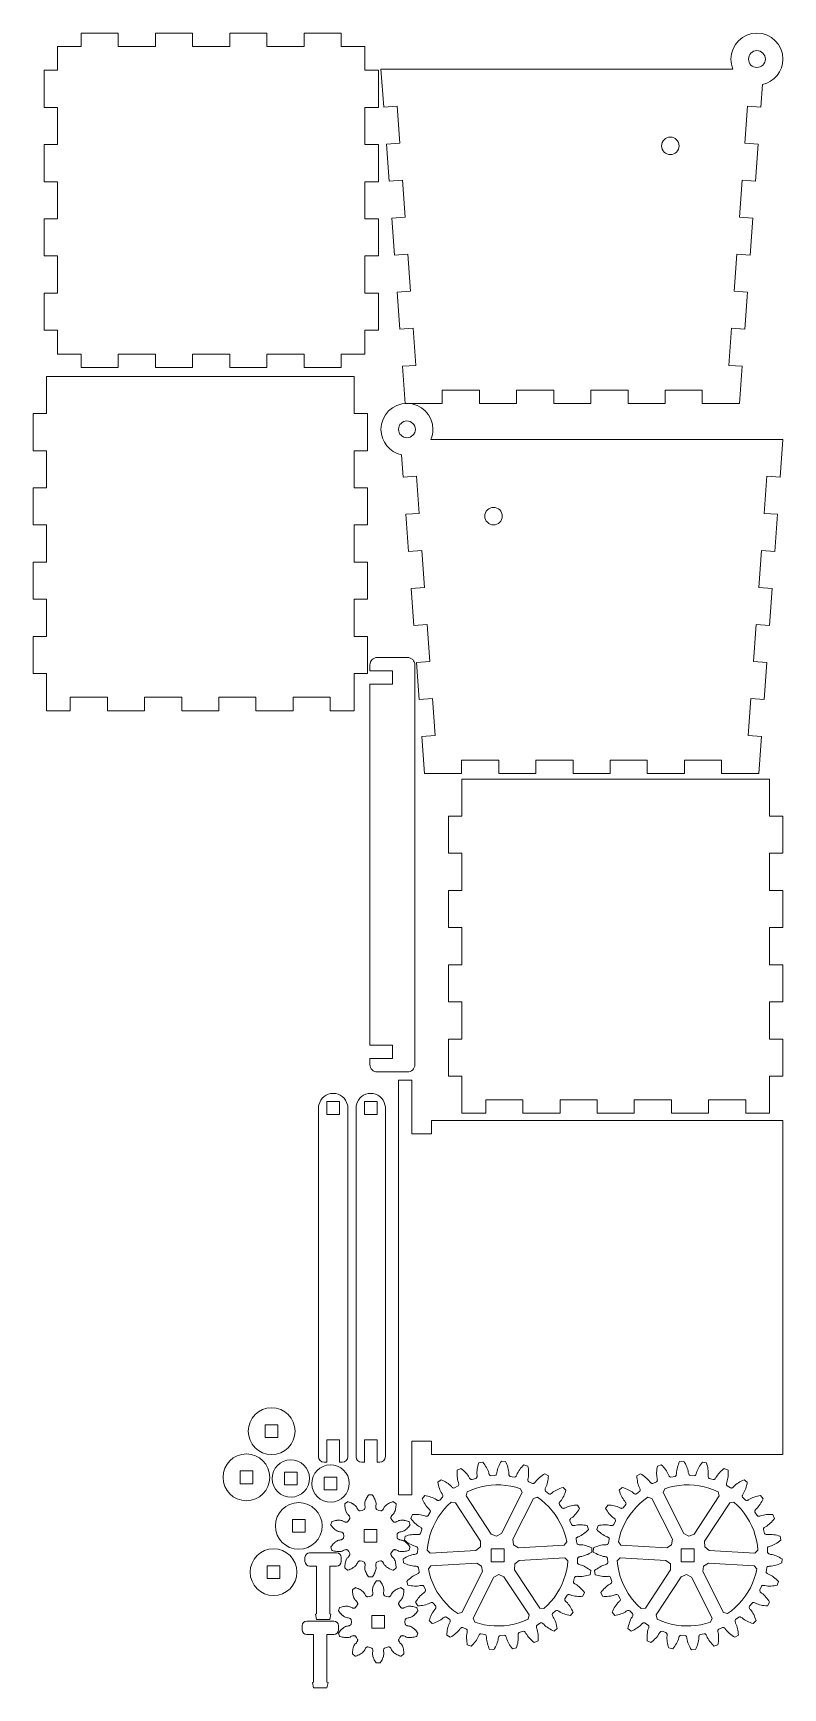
# Model space of a CAD drawing. Header units: centimetres. Extents: x -11.2 to 11.2, y -24.8 to 24.8.
import ezdxf

# ---------------------------------------------------------------- set-up
doc = ezdxf.new("R2010")
doc.units = ezdxf.units.CM
doc.header["$MEASUREMENT"] = 0
doc.layers.add('layer 1', color=7, linetype='Continuous')

msp = doc.modelspace()

# ---------------------------------------------------------------- linework, layer by layer
at = {"layer": 'layer 1', "color": 242, "lineweight": 9}
for points, knots in [([(-1.28616, 19.19578), (-1.28616, 19.19578), (-0.88617, 19.19578), (-0.88617, 19.19578), (-0.88617, 19.19578), (-0.88617, 19.19578), (-0.88617, 18.08467), (-0.88617, 18.08467), (-0.88617, 18.08467), (-0.88617, 18.08467), (-1.28616, 18.08467), (-1.28616, 18.08467), (-1.28616, 18.08467), (-1.28616, 18.08467), (-1.28616, 16.97356), (-1.28616, 16.97356), (-1.28616, 16.97356), (-1.28616, 16.97356), (-0.88617, 16.97356), (-0.88617, 16.97356), (-0.88617, 16.97356), (-0.88617, 16.97356), (-0.88617, 15.86244), (-0.88617, 15.86244), (-0.88617, 15.86244), (-0.88617, 15.86244), (-1.28616, 15.86244), (-1.28616, 15.86244), (-1.28616, 15.86244), (-1.28616, 15.86244), (-1.28616, 15.15132), (-1.28616, 15.15132), (-1.28616, 15.15132), (-1.28616, 15.15132), (-1.99727, 15.15132), (-1.99727, 15.15132), (-1.99727, 15.15132), (-1.99727, 15.15132), (-1.99727, 14.75132), (-1.99727, 14.75132), (-1.99727, 14.75132), (-1.99727, 14.75132), (-3.10838, 14.75132), (-3.10838, 14.75132), (-3.10838, 14.75132), (-3.10838, 14.75132), (-3.10838, 15.15132), (-3.10838, 15.15132), (-3.10838, 15.15132), (-3.10838, 15.15132), (-4.21949, 15.15132), (-4.21949, 15.15132), (-4.21949, 15.15132), (-4.21949, 15.15132), (-4.21949, 14.75132), (-4.21949, 14.75132), (-4.21949, 14.75132), (-4.21949, 14.75132), (-5.3306, 14.75132), (-5.3306, 14.75132), (-5.3306, 14.75132), (-5.3306, 14.75132), (-5.3306, 15.15132), (-5.3306, 15.15132), (-5.3306, 15.15132), (-5.3306, 15.15132), (-6.44172, 15.15132), (-6.44172, 15.15132), (-6.44172, 15.15132), (-6.44172, 15.15132), (-6.44172, 14.75132), (-6.44172, 14.75132), (-6.44172, 14.75132), (-6.44172, 14.75132), (-7.55283, 14.75132), (-7.55283, 14.75132), (-7.55283, 14.75132), (-7.55283, 14.75132), (-7.55283, 15.15132), (-7.55283, 15.15132), (-7.55283, 15.15132), (-7.55283, 15.15132), (-8.66394, 15.15132), (-8.66394, 15.15132), (-8.66394, 15.15132), (-8.66394, 15.15132), (-8.66394, 14.75132), (-8.66394, 14.75132), (-8.66394, 14.75132), (-8.66394, 14.75132), (-9.77505, 14.75132), (-9.77505, 14.75132), (-9.77505, 14.75132), (-9.77505, 14.75132), (-9.77505, 15.15132), (-9.77505, 15.15132), (-9.77505, 15.15132), (-9.77505, 15.15132), (-10.48616, 15.15132), (-10.48616, 15.15132), (-10.48616, 15.15132), (-10.48616, 15.15132), (-10.48616, 15.86244), (-10.48616, 15.86244), (-10.48616, 15.86244), (-10.48616, 15.86244), (-10.88616, 15.86244), (-10.88616, 15.86244), (-10.88616, 15.86244), (-10.88616, 15.86244), (-10.88616, 16.97356), (-10.88616, 16.97356), (-10.88616, 16.97356), (-10.88616, 16.97356), (-10.48616, 16.97356), (-10.48616, 16.97356), (-10.48616, 16.97356), (-10.48616, 16.97356), (-10.48616, 18.08467), (-10.48616, 18.08467), (-10.48616, 18.08467), (-10.48616, 18.08467), (-10.88616, 18.08467), (-10.88616, 18.08467), (-10.88616, 18.08467), (-10.88616, 18.08467), (-10.88616, 19.19578), (-10.88616, 19.19578), (-10.88616, 19.19578), (-10.88616, 19.19578), (-10.48616, 19.19578), (-10.48616, 19.19578), (-10.48616, 19.19578), (-10.48616, 19.19578), (-10.48616, 20.30689), (-10.48616, 20.30689), (-10.48616, 20.30689), (-10.48616, 20.30689), (-10.88616, 20.30689), (-10.88616, 20.30689), (-10.88616, 20.30689), (-10.88616, 20.30689), (-10.88616, 21.418), (-10.88616, 21.418), (-10.88616, 21.418), (-10.88616, 21.418), (-10.48616, 21.418), (-10.48616, 21.418), (-10.48616, 21.418), (-10.48616, 21.418), (-10.48616, 22.5291), (-10.48616, 22.5291), (-10.48616, 22.5291), (-10.48616, 22.5291), (-10.88616, 22.5291), (-10.88616, 22.5291), (-10.88616, 22.5291), (-10.88616, 22.5291), (-10.88616, 23.64021), (-10.88616, 23.64021), (-10.88616, 23.64021), (-10.88616, 23.64021), (-10.48616, 23.64021), (-10.48616, 23.64021), (-10.48616, 23.64021), (-10.48616, 23.64021), (-10.48616, 24.35134), (-10.48616, 24.35134), (-10.48616, 24.35134), (-10.48616, 24.35134), (-9.77505, 24.35134), (-9.77505, 24.35134), (-9.77505, 24.35134), (-9.77505, 24.35134), (-9.77505, 24.75132), (-9.77505, 24.75132), (-9.77505, 24.75132), (-9.77505, 24.75132), (-8.66394, 24.75132), (-8.66394, 24.75132), (-8.66394, 24.75132), (-8.66394, 24.75132), (-8.66394, 24.35134), (-8.66394, 24.35134), (-8.66394, 24.35134), (-8.66394, 24.35134), (-7.55283, 24.35134), (-7.55283, 24.35134), (-7.55283, 24.35134), (-7.55283, 24.35134), (-7.55283, 24.75132), (-7.55283, 24.75132), (-7.55283, 24.75132), (-7.55283, 24.75132), (-6.44172, 24.75132), (-6.44172, 24.75132), (-6.44172, 24.75132), (-6.44172, 24.75132), (-6.44172, 24.35134), (-6.44172, 24.35134), (-6.44172, 24.35134), (-6.44172, 24.35134), (-5.3306, 24.35134), (-5.3306, 24.35134), (-5.3306, 24.35134), (-5.3306, 24.35134), (-5.3306, 24.75132), (-5.3306, 24.75132), (-5.3306, 24.75132), (-5.3306, 24.75132), (-4.21949, 24.75132), (-4.21949, 24.75132), (-4.21949, 24.75132), (-4.21949, 24.75132), (-4.21949, 24.35134), (-4.21949, 24.35134), (-4.21949, 24.35134), (-4.21949, 24.35134), (-3.10838, 24.35134), (-3.10838, 24.35134), (-3.10838, 24.35134), (-3.10838, 24.35134), (-3.10838, 24.75132), (-3.10838, 24.75132), (-3.10838, 24.75132), (-3.10838, 24.75132), (-1.99727, 24.75132), (-1.99727, 24.75132), (-1.99727, 24.75132), (-1.99727, 24.75132), (-1.99727, 24.35134), (-1.99727, 24.35134), (-1.99727, 24.35134), (-1.99727, 24.35134), (-1.28616, 24.35134), (-1.28616, 24.35134), (-1.28616, 24.35134), (-1.28616, 24.35134), (-1.28616, 23.64021), (-1.28616, 23.64021), (-1.28616, 23.64021), (-1.28616, 23.64021), (-0.88617, 23.64021), (-0.88617, 23.64021), (-0.88617, 23.64021), (-0.88617, 23.64021), (-0.88617, 22.5291), (-0.88617, 22.5291), (-0.88617, 22.5291), (-0.88617, 22.5291), (-1.28616, 22.5291), (-1.28616, 22.5291), (-1.28616, 22.5291), (-1.28616, 22.5291), (-1.28616, 21.418), (-1.28616, 21.418), (-1.28616, 21.418), (-1.28616, 21.418), (-0.88617, 21.418), (-0.88617, 21.418), (-0.88617, 21.418), (-0.88617, 21.418), (-0.88617, 20.30689), (-0.88617, 20.30689), (-0.88617, 20.30689), (-0.88617, 20.30689), (-1.28616, 20.30689), (-1.28616, 20.30689), (-1.28616, 20.30689), (-1.28616, 20.30689), (-1.28616, 19.19578), (-1.28616, 19.19578)], [0, 0, 0, 0, 0.01449275, 0.01449275, 0.01449275, 0.01449275, 0.02898551, 0.02898551, 0.02898551, 0.02898551, 0.04347826, 0.04347826, 0.04347826, 0.04347826, 0.05797101, 0.05797101, 0.05797101, 0.05797101, 0.07246377, 0.07246377, 0.07246377, 0.07246377, 0.08695652, 0.08695652, 0.08695652, 0.08695652, 0.10144928, 0.10144928, 0.10144928, 0.10144928, 0.11594203, 0.11594203, 0.11594203, 0.11594203, 0.13043478, 0.13043478, 0.13043478, 0.13043478, 0.14492754, 0.14492754, 0.14492754, 0.14492754, 0.15942029, 0.15942029, 0.15942029, 0.15942029, 0.17391304, 0.17391304, 0.17391304, 0.17391304, 0.1884058, 0.1884058, 0.1884058, 0.1884058, 0.20289855, 0.20289855, 0.20289855, 0.20289855, 0.2173913, 0.2173913, 0.2173913, 0.2173913, 0.23188406, 0.23188406, 0.23188406, 0.23188406, 0.24637681, 0.24637681, 0.24637681, 0.24637681, 0.26086957, 0.26086957, 0.26086957, 0.26086957, 0.27536232, 0.27536232, 0.27536232, 0.27536232, 0.28985507, 0.28985507, 0.28985507, 0.28985507, 0.30434783, 0.30434783, 0.30434783, 0.30434783, 0.31884058, 0.31884058, 0.31884058, 0.31884058, 0.33333333, 0.33333333, 0.33333333, 0.33333333, 0.34782609, 0.34782609, 0.34782609, 0.34782609, 0.36231884, 0.36231884, 0.36231884, 0.36231884, 0.37681159, 0.37681159, 0.37681159, 0.37681159, 0.39130435, 0.39130435, 0.39130435, 0.39130435, 0.4057971, 0.4057971, 0.4057971, 0.4057971, 0.42028986, 0.42028986, 0.42028986, 0.42028986, 0.43478261, 0.43478261, 0.43478261, 0.43478261, 0.44927536, 0.44927536, 0.44927536, 0.44927536, 0.46376812, 0.46376812, 0.46376812, 0.46376812, 0.47826087, 0.47826087, 0.47826087, 0.47826087, 0.49275362, 0.49275362, 0.49275362, 0.49275362, 0.50724638, 0.50724638, 0.50724638, 0.50724638, 0.52173913, 0.52173913, 0.52173913, 0.52173913, 0.53623188, 0.53623188, 0.53623188, 0.53623188, 0.55072464, 0.55072464, 0.55072464, 0.55072464, 0.56521739, 0.56521739, 0.56521739, 0.56521739, 0.57971014, 0.57971014, 0.57971014, 0.57971014, 0.5942029, 0.5942029, 0.5942029, 0.5942029, 0.60869565, 0.60869565, 0.60869565, 0.60869565, 0.62318841, 0.62318841, 0.62318841, 0.62318841, 0.63768116, 0.63768116, 0.63768116, 0.63768116, 0.65217391, 0.65217391, 0.65217391, 0.65217391, 0.66666667, 0.66666667, 0.66666667, 0.66666667, 0.68115942, 0.68115942, 0.68115942, 0.68115942, 0.69565217, 0.69565217, 0.69565217, 0.69565217, 0.71014493, 0.71014493, 0.71014493, 0.71014493, 0.72463768, 0.72463768, 0.72463768, 0.72463768, 0.73913043, 0.73913043, 0.73913043, 0.73913043, 0.75362319, 0.75362319, 0.75362319, 0.75362319, 0.76811594, 0.76811594, 0.76811594, 0.76811594, 0.7826087, 0.7826087, 0.7826087, 0.7826087, 0.79710145, 0.79710145, 0.79710145, 0.79710145, 0.8115942, 0.8115942, 0.8115942, 0.8115942, 0.82608696, 0.82608696, 0.82608696, 0.82608696, 0.84057971, 0.84057971, 0.84057971, 0.84057971, 0.85507246, 0.85507246, 0.85507246, 0.85507246, 0.86956522, 0.86956522, 0.86956522, 0.86956522, 0.88405797, 0.88405797, 0.88405797, 0.88405797, 0.89855072, 0.89855072, 0.89855072, 0.89855072, 0.91304348, 0.91304348, 0.91304348, 0.91304348, 0.92753623, 0.92753623, 0.92753623, 0.92753623, 0.94202899, 0.94202899, 0.94202899, 0.94202899, 0.95652174, 0.95652174, 0.95652174, 0.95652174, 0.97101449, 0.97101449, 0.97101449, 0.97101449, 1, 1, 1, 1]), ([(10.60326, 23.21597), (10.60326, 23.21597), (10.5546, 22.54042), (10.5546, 22.54042), (10.5546, 22.54042), (10.5546, 22.54042), (10.15564, 22.56923), (10.15564, 22.56923), (10.15564, 22.56923), (10.15564, 22.56923), (10.0756, 21.46101), (10.0756, 21.46101), (10.0756, 21.46101), (10.0756, 21.46101), (10.47456, 21.43219), (10.47456, 21.43219), (10.47456, 21.43219), (10.47456, 21.43219), (10.39452, 20.32397), (10.39452, 20.32397), (10.39452, 20.32397), (10.39452, 20.32397), (9.99556, 20.35277), (9.99556, 20.35277), (9.99556, 20.35277), (9.99556, 20.35277), (9.91553, 19.24456), (9.91553, 19.24456), (9.91553, 19.24456), (9.91553, 19.24456), (10.31449, 19.21575), (10.31449, 19.21575), (10.31449, 19.21575), (10.31449, 19.21575), (10.23445, 18.10752), (10.23445, 18.10752), (10.23445, 18.10752), (10.23445, 18.10752), (9.83549, 18.13634), (9.83549, 18.13634), (9.83549, 18.13634), (9.83549, 18.13634), (9.75545, 17.02811), (9.75545, 17.02811), (9.75545, 17.02811), (9.75545, 17.02811), (10.15441, 16.9993), (10.15441, 16.9993), (10.15441, 16.9993), (10.15441, 16.9993), (10.07436, 15.89108), (10.07436, 15.89108), (10.07436, 15.89108), (10.07436, 15.89108), (9.67541, 15.91989), (9.67541, 15.91989), (9.67541, 15.91989), (9.67541, 15.91989), (9.59538, 14.81166), (9.59538, 14.81166), (9.59538, 14.81166), (9.59538, 14.81166), (9.99434, 14.78284), (9.99434, 14.78284), (9.99434, 14.78284), (9.99434, 14.78284), (9.9143, 13.67463), (9.9143, 13.67463), (9.9143, 13.67463), (9.9143, 13.67463), (9.5143, 13.67463), (9.5143, 13.67463), (9.5143, 13.67463), (9.5143, 13.67463), (8.80319, 13.67463), (8.80319, 13.67463), (8.80319, 13.67463), (8.80319, 13.67463), (8.80319, 14.07463), (8.80319, 14.07463), (8.80319, 14.07463), (8.80319, 14.07463), (7.69208, 14.07463), (7.69208, 14.07463), (7.69208, 14.07463), (7.69208, 14.07463), (7.69208, 13.67463), (7.69208, 13.67463), (7.69208, 13.67463), (7.69208, 13.67463), (6.58097, 13.67463), (6.58097, 13.67463), (6.58097, 13.67463), (6.58097, 13.67463), (6.58097, 14.07463), (6.58097, 14.07463), (6.58097, 14.07463), (6.58097, 14.07463), (5.46986, 14.07463), (5.46986, 14.07463), (5.46986, 14.07463), (5.46986, 14.07463), (5.46986, 13.67463), (5.46986, 13.67463), (5.46986, 13.67463), (5.46986, 13.67463), (4.35874, 13.67463), (4.35874, 13.67463), (4.35874, 13.67463), (4.35874, 13.67463), (4.35874, 14.07463), (4.35874, 14.07463), (4.35874, 14.07463), (4.35874, 14.07463), (3.24763, 14.07463), (3.24763, 14.07463), (3.24763, 14.07463), (3.24763, 14.07463), (3.24763, 13.67463), (3.24763, 13.67463), (3.24763, 13.67463), (3.24763, 13.67463), (2.13652, 13.67463), (2.13652, 13.67463), (2.13652, 13.67463), (2.13652, 13.67463), (2.13652, 14.07463), (2.13652, 14.07463), (2.13652, 14.07463), (2.13652, 14.07463), (1.02541, 14.07463), (1.02541, 14.07463), (1.02541, 14.07463), (1.02541, 14.07463), (1.02541, 13.67463), (1.02541, 13.67463), (1.02541, 13.67463), (1.02541, 13.67463), (0.3143, 13.67463), (0.3143, 13.67463), (0.3143, 13.67463), (0.3143, 13.67463), (-0.0857, 13.67463), (-0.0857, 13.67463), (-0.0857, 13.67463), (-0.0857, 13.67463), (-0.16574, 14.78284), (-0.16574, 14.78284), (-0.16574, 14.78284), (-0.16574, 14.78284), (0.23322, 14.81166), (0.23322, 14.81166), (0.23322, 14.81166), (0.23322, 14.81166), (0.15319, 15.91989), (0.15319, 15.91989), (0.15319, 15.91989), (0.15319, 15.91989), (-0.24576, 15.89108), (-0.24576, 15.89108), (-0.24576, 15.89108), (-0.24576, 15.89108), (-0.32581, 16.9993), (-0.32581, 16.9993), (-0.32581, 16.9993), (-0.32581, 16.9993), (0.07315, 17.02811), (0.07315, 17.02811), (0.07315, 17.02811), (0.07315, 17.02811), (-0.00689, 18.13634), (-0.00689, 18.13634), (-0.00689, 18.13634), (-0.00689, 18.13634), (-0.40585, 18.10752), (-0.40585, 18.10752), (-0.40585, 18.10752), (-0.40585, 18.10752), (-0.48589, 19.21575), (-0.48589, 19.21575), (-0.48589, 19.21575), (-0.48589, 19.21575), (-0.08693, 19.24456), (-0.08693, 19.24456), (-0.08693, 19.24456), (-0.08693, 19.24456), (-0.16696, 20.35277), (-0.16696, 20.35277), (-0.16696, 20.35277), (-0.16696, 20.35277), (-0.56592, 20.32397), (-0.56592, 20.32397), (-0.56592, 20.32397), (-0.56592, 20.32397), (-0.64596, 21.43219), (-0.64596, 21.43219), (-0.64596, 21.43219), (-0.64596, 21.43219), (-0.247, 21.46101), (-0.247, 21.46101), (-0.247, 21.46101), (-0.247, 21.46101), (-0.32704, 22.56923), (-0.32704, 22.56923), (-0.32704, 22.56923), (-0.32704, 22.56923), (-0.726, 22.54042), (-0.726, 22.54042), (-0.726, 22.54042), (-0.726, 22.54042), (-0.80769, 23.67462), (-0.80769, 23.67462), (-0.80769, 23.67462), (-0.80769, 23.67462), (-0.0857, 23.67462), (-0.0857, 23.67462), (-0.0857, 23.67462), (-0.0857, 23.67462), (9.71968, 23.67462), (9.71968, 23.67462), (9.71968, 23.67462), (9.68099, 23.76692), (9.65959, 23.86827), (9.65959, 23.97462), (9.65959, 23.97462), (9.65959, 24.40358), (10.00733, 24.75132), (10.43629, 24.75132), (10.43629, 24.75132), (10.86525, 24.75132), (11.21299, 24.40358), (11.21299, 23.97462), (11.21299, 23.97462), (11.21299, 23.60298), (10.95196, 23.29237), (10.60326, 23.21597)], [0, 0, 0, 0, 0.01666667, 0.01666667, 0.01666667, 0.01666667, 0.03333333, 0.03333333, 0.03333333, 0.03333333, 0.05, 0.05, 0.05, 0.05, 0.06666667, 0.06666667, 0.06666667, 0.06666667, 0.08333333, 0.08333333, 0.08333333, 0.08333333, 0.1, 0.1, 0.1, 0.1, 0.11666667, 0.11666667, 0.11666667, 0.11666667, 0.13333333, 0.13333333, 0.13333333, 0.13333333, 0.15, 0.15, 0.15, 0.15, 0.16666667, 0.16666667, 0.16666667, 0.16666667, 0.18333333, 0.18333333, 0.18333333, 0.18333333, 0.2, 0.2, 0.2, 0.2, 0.21666667, 0.21666667, 0.21666667, 0.21666667, 0.23333333, 0.23333333, 0.23333333, 0.23333333, 0.25, 0.25, 0.25, 0.25, 0.26666667, 0.26666667, 0.26666667, 0.26666667, 0.28333333, 0.28333333, 0.28333333, 0.28333333, 0.3, 0.3, 0.3, 0.3, 0.31666667, 0.31666667, 0.31666667, 0.31666667, 0.33333333, 0.33333333, 0.33333333, 0.33333333, 0.35, 0.35, 0.35, 0.35, 0.36666667, 0.36666667, 0.36666667, 0.36666667, 0.38333333, 0.38333333, 0.38333333, 0.38333333, 0.4, 0.4, 0.4, 0.4, 0.41666667, 0.41666667, 0.41666667, 0.41666667, 0.43333333, 0.43333333, 0.43333333, 0.43333333, 0.45, 0.45, 0.45, 0.45, 0.46666667, 0.46666667, 0.46666667, 0.46666667, 0.48333333, 0.48333333, 0.48333333, 0.48333333, 0.5, 0.5, 0.5, 0.5, 0.51666667, 0.51666667, 0.51666667, 0.51666667, 0.53333333, 0.53333333, 0.53333333, 0.53333333, 0.55, 0.55, 0.55, 0.55, 0.56666667, 0.56666667, 0.56666667, 0.56666667, 0.58333333, 0.58333333, 0.58333333, 0.58333333, 0.6, 0.6, 0.6, 0.6, 0.61666667, 0.61666667, 0.61666667, 0.61666667, 0.63333333, 0.63333333, 0.63333333, 0.63333333, 0.65, 0.65, 0.65, 0.65, 0.66666667, 0.66666667, 0.66666667, 0.66666667, 0.68333333, 0.68333333, 0.68333333, 0.68333333, 0.7, 0.7, 0.7, 0.7, 0.71666667, 0.71666667, 0.71666667, 0.71666667, 0.73333333, 0.73333333, 0.73333333, 0.73333333, 0.75, 0.75, 0.75, 0.75, 0.76666667, 0.76666667, 0.76666667, 0.76666667, 0.78333333, 0.78333333, 0.78333333, 0.78333333, 0.8, 0.8, 0.8, 0.8, 0.81666667, 0.81666667, 0.81666667, 0.81666667, 0.83333333, 0.83333333, 0.83333333, 0.83333333, 0.85, 0.85, 0.85, 0.85, 0.86666667, 0.86666667, 0.86666667, 0.86666667, 0.88333333, 0.88333333, 0.88333333, 0.88333333, 0.9, 0.9, 0.9, 0.9, 0.91666667, 0.91666667, 0.91666667, 0.91666667, 0.93333333, 0.93333333, 0.93333333, 0.93333333, 0.95, 0.95, 0.95, 0.95, 0.96666667, 0.96666667, 0.96666667, 0.96666667, 1, 1, 1, 1]), ([(10.43629, 24.22611), (10.2974, 24.22611), (10.1848, 24.11351), (10.1848, 23.97462), (10.1848, 23.97462), (10.1848, 23.83573), (10.2974, 23.72313), (10.43629, 23.72313), (10.43629, 23.72313), (10.57518, 23.72313), (10.68778, 23.83573), (10.68778, 23.97462), (10.68778, 23.97462), (10.68778, 24.11351), (10.57518, 24.22611), (10.43629, 24.22611)], [0, 0, 0, 0, 0.2, 0.2, 0.2, 0.2, 0.4, 0.4, 0.4, 0.4, 0.6, 0.6, 0.6, 0.6, 1, 1, 1, 1]), ([(7.84646, 21.63961), (7.70217, 21.63961), (7.58519, 21.52263), (7.58519, 21.37834), (7.58519, 21.37834), (7.58519, 21.23405), (7.70217, 21.11707), (7.84646, 21.11707), (7.84646, 21.11707), (7.99075, 21.11707), (8.10773, 21.23405), (8.10773, 21.37834), (8.10773, 21.37834), (8.10773, 21.52263), (7.99075, 21.63961), (7.84646, 21.63961)], [0, 0, 0, 0, 0.2, 0.2, 0.2, 0.2, 0.4, 0.4, 0.4, 0.4, 0.6, 0.6, 0.6, 0.6, 1, 1, 1, 1]), ([(-1.61297, 14.48204), (-1.61297, 14.48204), (-1.61297, 13.37092), (-1.61297, 13.37092), (-1.61297, 13.37092), (-1.61297, 13.37092), (-1.21298, 13.37092), (-1.21298, 13.37092), (-1.21298, 13.37092), (-1.21298, 13.37092), (-1.21298, 12.25981), (-1.21298, 12.25981), (-1.21298, 12.25981), (-1.21298, 12.25981), (-1.61297, 12.25981), (-1.61297, 12.25981), (-1.61297, 12.25981), (-1.61297, 12.25981), (-1.61297, 11.1487), (-1.61297, 11.1487), (-1.61297, 11.1487), (-1.61297, 11.1487), (-1.21298, 11.1487), (-1.21298, 11.1487), (-1.21298, 11.1487), (-1.21298, 11.1487), (-1.21298, 10.03759), (-1.21298, 10.03759), (-1.21298, 10.03759), (-1.21298, 10.03759), (-1.61297, 10.03759), (-1.61297, 10.03759), (-1.61297, 10.03759), (-1.61297, 10.03759), (-1.61297, 8.92648), (-1.61297, 8.92648), (-1.61297, 8.92648), (-1.61297, 8.92648), (-1.21298, 8.92648), (-1.21298, 8.92648), (-1.21298, 8.92648), (-1.21298, 8.92648), (-1.21298, 7.81537), (-1.21298, 7.81537), (-1.21298, 7.81537), (-1.21298, 7.81537), (-1.61297, 7.81537), (-1.61297, 7.81537), (-1.61297, 7.81537), (-1.61297, 7.81537), (-1.61297, 6.70426), (-1.61297, 6.70426), (-1.61297, 6.70426), (-1.61297, 6.70426), (-1.21298, 6.70426), (-1.21298, 6.70426), (-1.21298, 6.70426), (-1.21298, 6.70426), (-1.21298, 5.59315), (-1.21298, 5.59315), (-1.21298, 5.59315), (-1.21298, 5.59315), (-1.61297, 5.59315), (-1.61297, 5.59315), (-1.61297, 5.59315), (-1.61297, 5.59315), (-1.61297, 4.48204), (-1.61297, 4.48204), (-1.61297, 4.48204), (-1.61297, 4.48204), (-1.76855, 4.48204), (-1.76855, 4.48204), (-1.76855, 4.48204), (-1.76855, 4.48204), (-2.32408, 4.48204), (-2.32408, 4.48204), (-2.32408, 4.48204), (-2.32408, 4.48204), (-2.3241, 4.48204), (-2.3241, 4.48204), (-2.3241, 4.48204), (-2.3241, 4.48204), (-2.3241, 4.88204), (-2.3241, 4.88204), (-2.3241, 4.88204), (-2.3241, 4.88204), (-3.43519, 4.88204), (-3.43519, 4.88204), (-3.43519, 4.88204), (-3.43519, 4.88204), (-3.43519, 4.48204), (-3.43519, 4.48204), (-3.43519, 4.48204), (-3.43519, 4.48204), (-3.43521, 4.48204), (-3.43521, 4.48204), (-3.43521, 4.48204), (-3.43521, 4.48204), (-4.5463, 4.48204), (-4.5463, 4.48204), (-4.5463, 4.48204), (-4.5463, 4.48204), (-4.54632, 4.48204), (-4.54632, 4.48204), (-4.54632, 4.48204), (-4.54632, 4.48204), (-4.54632, 4.88204), (-4.54632, 4.88204), (-4.54632, 4.88204), (-4.54632, 4.88204), (-5.65741, 4.88204), (-5.65741, 4.88204), (-5.65741, 4.88204), (-5.65741, 4.88204), (-5.65741, 4.48204), (-5.65741, 4.48204), (-5.65741, 4.48204), (-5.65741, 4.48204), (-5.65743, 4.48204), (-5.65743, 4.48204), (-5.65743, 4.48204), (-5.65743, 4.48204), (-6.76853, 4.48204), (-6.76853, 4.48204), (-6.76853, 4.48204), (-6.76853, 4.48204), (-6.76855, 4.48204), (-6.76855, 4.48204), (-6.76855, 4.48204), (-6.76855, 4.48204), (-6.76855, 4.88204), (-6.76855, 4.88204), (-6.76855, 4.88204), (-6.76855, 4.88204), (-7.87964, 4.88204), (-7.87964, 4.88204), (-7.87964, 4.88204), (-7.87964, 4.88204), (-7.87964, 4.48204), (-7.87964, 4.48204), (-7.87964, 4.48204), (-7.87964, 4.48204), (-7.87966, 4.48204), (-7.87966, 4.48204), (-7.87966, 4.48204), (-7.87966, 4.48204), (-8.99075, 4.48204), (-8.99075, 4.48204), (-8.99075, 4.48204), (-8.99075, 4.48204), (-8.99077, 4.48204), (-8.99077, 4.48204), (-8.99077, 4.48204), (-8.99077, 4.48204), (-8.99077, 4.88204), (-8.99077, 4.88204), (-8.99077, 4.88204), (-8.99077, 4.88204), (-10.10186, 4.88204), (-10.10186, 4.88204), (-10.10186, 4.88204), (-10.10186, 4.88204), (-10.10186, 4.48204), (-10.10186, 4.48204), (-10.10186, 4.48204), (-10.10186, 4.48204), (-10.10188, 4.48204), (-10.10188, 4.48204), (-10.10188, 4.48204), (-10.10188, 4.48204), (-10.45744, 4.48204), (-10.45744, 4.48204), (-10.45744, 4.48204), (-10.45744, 4.48204), (-10.81299, 4.48204), (-10.81299, 4.48204), (-10.81299, 4.48204), (-10.81299, 4.48204), (-10.81299, 5.59315), (-10.81299, 5.59315), (-10.81299, 5.59315), (-10.81299, 5.59315), (-11.21298, 5.59315), (-11.21298, 5.59315), (-11.21298, 5.59315), (-11.21298, 5.59315), (-11.21298, 6.70426), (-11.21298, 6.70426), (-11.21298, 6.70426), (-11.21298, 6.70426), (-10.81299, 6.70426), (-10.81299, 6.70426), (-10.81299, 6.70426), (-10.81299, 6.70426), (-10.81299, 7.81537), (-10.81299, 7.81537), (-10.81299, 7.81537), (-10.81299, 7.81537), (-11.21298, 7.81537), (-11.21298, 7.81537), (-11.21298, 7.81537), (-11.21298, 7.81537), (-11.21298, 8.92648), (-11.21298, 8.92648), (-11.21298, 8.92648), (-11.21298, 8.92648), (-10.81299, 8.92648), (-10.81299, 8.92648), (-10.81299, 8.92648), (-10.81299, 8.92648), (-10.81299, 10.03759), (-10.81299, 10.03759), (-10.81299, 10.03759), (-10.81299, 10.03759), (-11.21298, 10.03759), (-11.21298, 10.03759), (-11.21298, 10.03759), (-11.21298, 10.03759), (-11.21298, 11.1487), (-11.21298, 11.1487), (-11.21298, 11.1487), (-11.21298, 11.1487), (-10.81299, 11.1487), (-10.81299, 11.1487), (-10.81299, 11.1487), (-10.81299, 11.1487), (-10.81299, 12.25981), (-10.81299, 12.25981), (-10.81299, 12.25981), (-10.81299, 12.25981), (-11.21298, 12.25981), (-11.21298, 12.25981), (-11.21298, 12.25981), (-11.21298, 12.25981), (-11.21298, 13.37092), (-11.21298, 13.37092), (-11.21298, 13.37092), (-11.21298, 13.37092), (-10.81299, 13.37092), (-10.81299, 13.37092), (-10.81299, 13.37092), (-10.81299, 13.37092), (-10.81299, 14.48204), (-10.81299, 14.48204), (-10.81299, 14.48204), (-7.69662, 14.48204), (-4.81689, 14.48204), (-1.76855, 14.48204), (-1.76855, 14.48204), (-1.76855, 14.48204), (-1.61297, 14.48204), (-1.61297, 14.48204)], [0, 0, 0, 0, 0.015625, 0.015625, 0.015625, 0.015625, 0.03125, 0.03125, 0.03125, 0.03125, 0.046875, 0.046875, 0.046875, 0.046875, 0.0625, 0.0625, 0.0625, 0.0625, 0.078125, 0.078125, 0.078125, 0.078125, 0.09375, 0.09375, 0.09375, 0.09375, 0.109375, 0.109375, 0.109375, 0.109375, 0.125, 0.125, 0.125, 0.125, 0.140625, 0.140625, 0.140625, 0.140625, 0.15625, 0.15625, 0.15625, 0.15625, 0.171875, 0.171875, 0.171875, 0.171875, 0.1875, 0.1875, 0.1875, 0.1875, 0.203125, 0.203125, 0.203125, 0.203125, 0.21875, 0.21875, 0.21875, 0.21875, 0.234375, 0.234375, 0.234375, 0.234375, 0.25, 0.25, 0.25, 0.25, 0.265625, 0.265625, 0.265625, 0.265625, 0.28125, 0.28125, 0.28125, 0.28125, 0.296875, 0.296875, 0.296875, 0.296875, 0.3125, 0.3125, 0.3125, 0.3125, 0.328125, 0.328125, 0.328125, 0.328125, 0.34375, 0.34375, 0.34375, 0.34375, 0.359375, 0.359375, 0.359375, 0.359375, 0.375, 0.375, 0.375, 0.375, 0.390625, 0.390625, 0.390625, 0.390625, 0.40625, 0.40625, 0.40625, 0.40625, 0.421875, 0.421875, 0.421875, 0.421875, 0.4375, 0.4375, 0.4375, 0.4375, 0.453125, 0.453125, 0.453125, 0.453125, 0.46875, 0.46875, 0.46875, 0.46875, 0.484375, 0.484375, 0.484375, 0.484375, 0.5, 0.5, 0.5, 0.5, 0.515625, 0.515625, 0.515625, 0.515625, 0.53125, 0.53125, 0.53125, 0.53125, 0.546875, 0.546875, 0.546875, 0.546875, 0.5625, 0.5625, 0.5625, 0.5625, 0.578125, 0.578125, 0.578125, 0.578125, 0.59375, 0.59375, 0.59375, 0.59375, 0.609375, 0.609375, 0.609375, 0.609375, 0.625, 0.625, 0.625, 0.625, 0.640625, 0.640625, 0.640625, 0.640625, 0.65625, 0.65625, 0.65625, 0.65625, 0.671875, 0.671875, 0.671875, 0.671875, 0.6875, 0.6875, 0.6875, 0.6875, 0.703125, 0.703125, 0.703125, 0.703125, 0.71875, 0.71875, 0.71875, 0.71875, 0.734375, 0.734375, 0.734375, 0.734375, 0.75, 0.75, 0.75, 0.75, 0.765625, 0.765625, 0.765625, 0.765625, 0.78125, 0.78125, 0.78125, 0.78125, 0.796875, 0.796875, 0.796875, 0.796875, 0.8125, 0.8125, 0.8125, 0.8125, 0.828125, 0.828125, 0.828125, 0.828125, 0.84375, 0.84375, 0.84375, 0.84375, 0.859375, 0.859375, 0.859375, 0.859375, 0.875, 0.875, 0.875, 0.875, 0.890625, 0.890625, 0.890625, 0.890625, 0.90625, 0.90625, 0.90625, 0.90625, 0.921875, 0.921875, 0.921875, 0.921875, 0.9375, 0.9375, 0.9375, 0.9375, 0.953125, 0.953125, 0.953125, 0.953125, 0.96875, 0.96875, 0.96875, 0.96875, 1, 1, 1, 1]), ([(-0.19796, 12.13928), (-0.19796, 12.13928), (-0.1493, 11.46373), (-0.1493, 11.46373), (-0.1493, 11.46373), (-0.1493, 11.46373), (0.24966, 11.49254), (0.24966, 11.49254), (0.24966, 11.49254), (0.24966, 11.49254), (0.3297, 10.38432), (0.3297, 10.38432), (0.3297, 10.38432), (0.3297, 10.38432), (-0.06926, 10.3555), (-0.06926, 10.3555), (-0.06926, 10.3555), (-0.06926, 10.3555), (0.01078, 9.24728), (0.01078, 9.24728), (0.01078, 9.24728), (0.01078, 9.24728), (0.40974, 9.27608), (0.40974, 9.27608), (0.40974, 9.27608), (0.40974, 9.27608), (0.48977, 8.16787), (0.48977, 8.16787), (0.48977, 8.16787), (0.48977, 8.16787), (0.09081, 8.13906), (0.09081, 8.13906), (0.09081, 8.13906), (0.09081, 8.13906), (0.17085, 7.03083), (0.17085, 7.03083), (0.17085, 7.03083), (0.17085, 7.03083), (0.56981, 7.05965), (0.56981, 7.05965), (0.56981, 7.05965), (0.56981, 7.05965), (0.64985, 5.95142), (0.64985, 5.95142), (0.64985, 5.95142), (0.64985, 5.95142), (0.25089, 5.92261), (0.25089, 5.92261), (0.25089, 5.92261), (0.25089, 5.92261), (0.33094, 4.81439), (0.33094, 4.81439), (0.33094, 4.81439), (0.33094, 4.81439), (0.72989, 4.8432), (0.72989, 4.8432), (0.72989, 4.8432), (0.72989, 4.8432), (0.80992, 3.73497), (0.80992, 3.73497), (0.80992, 3.73497), (0.80992, 3.73497), (0.41096, 3.70615), (0.41096, 3.70615), (0.41096, 3.70615), (0.41096, 3.70615), (0.491, 2.59794), (0.491, 2.59794), (0.491, 2.59794), (0.491, 2.59794), (0.891, 2.59794), (0.891, 2.59794), (0.891, 2.59794), (0.891, 2.59794), (1.60211, 2.59794), (1.60211, 2.59794), (1.60211, 2.59794), (1.60211, 2.59794), (1.60211, 2.99794), (1.60211, 2.99794), (1.60211, 2.99794), (1.60211, 2.99794), (2.71322, 2.99794), (2.71322, 2.99794), (2.71322, 2.99794), (2.71322, 2.99794), (2.71322, 2.59794), (2.71322, 2.59794), (2.71322, 2.59794), (2.71322, 2.59794), (3.82433, 2.59794), (3.82433, 2.59794), (3.82433, 2.59794), (3.82433, 2.59794), (3.82433, 2.99794), (3.82433, 2.99794), (3.82433, 2.99794), (3.82433, 2.99794), (4.93544, 2.99794), (4.93544, 2.99794), (4.93544, 2.99794), (4.93544, 2.99794), (4.93544, 2.59794), (4.93544, 2.59794), (4.93544, 2.59794), (4.93544, 2.59794), (6.04656, 2.59794), (6.04656, 2.59794), (6.04656, 2.59794), (6.04656, 2.59794), (6.04656, 2.99794), (6.04656, 2.99794), (6.04656, 2.99794), (6.04656, 2.99794), (7.15767, 2.99794), (7.15767, 2.99794), (7.15767, 2.99794), (7.15767, 2.99794), (7.15767, 2.59794), (7.15767, 2.59794), (7.15767, 2.59794), (7.15767, 2.59794), (8.26878, 2.59794), (8.26878, 2.59794), (8.26878, 2.59794), (8.26878, 2.59794), (8.26878, 2.99794), (8.26878, 2.99794), (8.26878, 2.99794), (8.26878, 2.99794), (9.37989, 2.99794), (9.37989, 2.99794), (9.37989, 2.99794), (9.37989, 2.99794), (9.37989, 2.59794), (9.37989, 2.59794), (9.37989, 2.59794), (9.37989, 2.59794), (10.091, 2.59794), (10.091, 2.59794), (10.091, 2.59794), (10.091, 2.59794), (10.491, 2.59794), (10.491, 2.59794), (10.491, 2.59794), (10.491, 2.59794), (10.57104, 3.70615), (10.57104, 3.70615), (10.57104, 3.70615), (10.57104, 3.70615), (10.17208, 3.73497), (10.17208, 3.73497), (10.17208, 3.73497), (10.17208, 3.73497), (10.25211, 4.8432), (10.25211, 4.8432), (10.25211, 4.8432), (10.25211, 4.8432), (10.65106, 4.81439), (10.65106, 4.81439), (10.65106, 4.81439), (10.65106, 4.81439), (10.73111, 5.92261), (10.73111, 5.92261), (10.73111, 5.92261), (10.73111, 5.92261), (10.33215, 5.95142), (10.33215, 5.95142), (10.33215, 5.95142), (10.33215, 5.95142), (10.41219, 7.05965), (10.41219, 7.05965), (10.41219, 7.05965), (10.41219, 7.05965), (10.81115, 7.03083), (10.81115, 7.03083), (10.81115, 7.03083), (10.81115, 7.03083), (10.89119, 8.13906), (10.89119, 8.13906), (10.89119, 8.13906), (10.89119, 8.13906), (10.49223, 8.16787), (10.49223, 8.16787), (10.49223, 8.16787), (10.49223, 8.16787), (10.57226, 9.27608), (10.57226, 9.27608), (10.57226, 9.27608), (10.57226, 9.27608), (10.97122, 9.24728), (10.97122, 9.24728), (10.97122, 9.24728), (10.97122, 9.24728), (11.05126, 10.3555), (11.05126, 10.3555), (11.05126, 10.3555), (11.05126, 10.3555), (10.6523, 10.38432), (10.6523, 10.38432), (10.6523, 10.38432), (10.6523, 10.38432), (10.73234, 11.49254), (10.73234, 11.49254), (10.73234, 11.49254), (10.73234, 11.49254), (11.1313, 11.46373), (11.1313, 11.46373), (11.1313, 11.46373), (11.1313, 11.46373), (11.21299, 12.59793), (11.21299, 12.59793), (11.21299, 12.59793), (11.21299, 12.59793), (10.491, 12.59793), (10.491, 12.59793), (10.491, 12.59793), (10.491, 12.59793), (0.68562, 12.59793), (0.68562, 12.59793), (0.68562, 12.59793), (0.72431, 12.69023), (0.74571, 12.79158), (0.74571, 12.89793), (0.74571, 12.89793), (0.74571, 13.32689), (0.39797, 13.67463), (-0.03099, 13.67463), (-0.03099, 13.67463), (-0.45995, 13.67463), (-0.80769, 13.32689), (-0.80769, 12.89793), (-0.80769, 12.89793), (-0.80769, 12.52629), (-0.54666, 12.21568), (-0.19796, 12.13928)], [0, 0, 0, 0, 0.01666667, 0.01666667, 0.01666667, 0.01666667, 0.03333333, 0.03333333, 0.03333333, 0.03333333, 0.05, 0.05, 0.05, 0.05, 0.06666667, 0.06666667, 0.06666667, 0.06666667, 0.08333333, 0.08333333, 0.08333333, 0.08333333, 0.1, 0.1, 0.1, 0.1, 0.11666667, 0.11666667, 0.11666667, 0.11666667, 0.13333333, 0.13333333, 0.13333333, 0.13333333, 0.15, 0.15, 0.15, 0.15, 0.16666667, 0.16666667, 0.16666667, 0.16666667, 0.18333333, 0.18333333, 0.18333333, 0.18333333, 0.2, 0.2, 0.2, 0.2, 0.21666667, 0.21666667, 0.21666667, 0.21666667, 0.23333333, 0.23333333, 0.23333333, 0.23333333, 0.25, 0.25, 0.25, 0.25, 0.26666667, 0.26666667, 0.26666667, 0.26666667, 0.28333333, 0.28333333, 0.28333333, 0.28333333, 0.3, 0.3, 0.3, 0.3, 0.31666667, 0.31666667, 0.31666667, 0.31666667, 0.33333333, 0.33333333, 0.33333333, 0.33333333, 0.35, 0.35, 0.35, 0.35, 0.36666667, 0.36666667, 0.36666667, 0.36666667, 0.38333333, 0.38333333, 0.38333333, 0.38333333, 0.4, 0.4, 0.4, 0.4, 0.41666667, 0.41666667, 0.41666667, 0.41666667, 0.43333333, 0.43333333, 0.43333333, 0.43333333, 0.45, 0.45, 0.45, 0.45, 0.46666667, 0.46666667, 0.46666667, 0.46666667, 0.48333333, 0.48333333, 0.48333333, 0.48333333, 0.5, 0.5, 0.5, 0.5, 0.51666667, 0.51666667, 0.51666667, 0.51666667, 0.53333333, 0.53333333, 0.53333333, 0.53333333, 0.55, 0.55, 0.55, 0.55, 0.56666667, 0.56666667, 0.56666667, 0.56666667, 0.58333333, 0.58333333, 0.58333333, 0.58333333, 0.6, 0.6, 0.6, 0.6, 0.61666667, 0.61666667, 0.61666667, 0.61666667, 0.63333333, 0.63333333, 0.63333333, 0.63333333, 0.65, 0.65, 0.65, 0.65, 0.66666667, 0.66666667, 0.66666667, 0.66666667, 0.68333333, 0.68333333, 0.68333333, 0.68333333, 0.7, 0.7, 0.7, 0.7, 0.71666667, 0.71666667, 0.71666667, 0.71666667, 0.73333333, 0.73333333, 0.73333333, 0.73333333, 0.75, 0.75, 0.75, 0.75, 0.76666667, 0.76666667, 0.76666667, 0.76666667, 0.78333333, 0.78333333, 0.78333333, 0.78333333, 0.8, 0.8, 0.8, 0.8, 0.81666667, 0.81666667, 0.81666667, 0.81666667, 0.83333333, 0.83333333, 0.83333333, 0.83333333, 0.85, 0.85, 0.85, 0.85, 0.86666667, 0.86666667, 0.86666667, 0.86666667, 0.88333333, 0.88333333, 0.88333333, 0.88333333, 0.9, 0.9, 0.9, 0.9, 0.91666667, 0.91666667, 0.91666667, 0.91666667, 0.93333333, 0.93333333, 0.93333333, 0.93333333, 0.95, 0.95, 0.95, 0.95, 0.96666667, 0.96666667, 0.96666667, 0.96666667, 1, 1, 1, 1]), ([(-0.03099, 13.14942), (0.1079, 13.14942), (0.2205, 13.03682), (0.2205, 12.89793), (0.2205, 12.89793), (0.2205, 12.75904), (0.1079, 12.64644), (-0.03099, 12.64644), (-0.03099, 12.64644), (-0.16988, 12.64644), (-0.28248, 12.75904), (-0.28248, 12.89793), (-0.28248, 12.89793), (-0.28248, 13.03682), (-0.16988, 13.14942), (-0.03099, 13.14942)], [0, 0, 0, 0, 0.2, 0.2, 0.2, 0.2, 0.4, 0.4, 0.4, 0.4, 0.6, 0.6, 0.6, 0.6, 1, 1, 1, 1]), ([(2.55884, 10.56292), (2.70313, 10.56292), (2.82011, 10.44594), (2.82011, 10.30165), (2.82011, 10.30165), (2.82011, 10.15736), (2.70313, 10.04038), (2.55884, 10.04038), (2.55884, 10.04038), (2.41455, 10.04038), (2.29757, 10.15736), (2.29757, 10.30165), (2.29757, 10.30165), (2.29757, 10.44594), (2.41455, 10.56292), (2.55884, 10.56292)], [0, 0, 0, 0, 0.2, 0.2, 0.2, 0.2, 0.4, 0.4, 0.4, 0.4, 0.6, 0.6, 0.6, 0.6, 1, 1, 1, 1]), ([(-0.01689, 6.07387), (-0.01689, 6.07387), (-0.91615, 6.07387), (-0.91615, 6.07387), (-0.91615, 6.07387), (-1.03823, 6.07387), (-1.13811, 5.97418), (-1.13811, 5.8519), (-1.13811, 5.8519), (-1.13811, 5.8519), (-1.13811, 5.67387), (-1.13811, 5.67387), (-1.13811, 5.67387), (-1.13811, 5.67387), (-0.46652, 5.67387), (-0.46652, 5.67387), (-0.46652, 5.67387), (-0.46652, 5.67387), (-0.46652, 5.27387), (-0.46652, 5.27387), (-0.46652, 5.27387), (-0.46652, 5.27387), (-1.13811, 5.27387), (-1.13811, 5.27387), (-1.13811, 5.27387), (-1.13811, 5.27387), (-1.13811, -5.52613), (-1.13811, -5.52613), (-1.13811, -5.52613), (-1.13811, -5.52613), (-0.46652, -5.52613), (-0.46652, -5.52613), (-0.46652, -5.52613), (-0.46652, -5.52613), (-0.46652, -5.92613), (-0.46652, -5.92613), (-0.46652, -5.92613), (-0.46652, -5.92613), (-1.13811, -5.92613), (-1.13811, -5.92613), (-1.13811, -5.92613), (-1.13811, -5.92613), (-1.13811, -6.10415), (-1.13811, -6.10415), (-1.13811, -6.10415), (-1.13811, -6.22643), (-1.03823, -6.32613), (-0.91615, -6.32613), (-0.91615, -6.32613), (-0.91615, -6.32613), (-0.01689, -6.32613), (-0.01689, -6.32613), (-0.01689, -6.32613), (0.10519, -6.32613), (0.20507, -6.22643), (0.20507, -6.10415), (0.20507, -6.10415), (0.20507, -6.10415), (0.20507, 5.8519), (0.20507, 5.8519), (0.20507, 5.8519), (0.20507, 5.97418), (0.10519, 6.07387), (-0.01689, 6.07387)], [0, 0, 0, 0, 0.05882353, 0.05882353, 0.05882353, 0.05882353, 0.11764706, 0.11764706, 0.11764706, 0.11764706, 0.17647059, 0.17647059, 0.17647059, 0.17647059, 0.23529412, 0.23529412, 0.23529412, 0.23529412, 0.29411765, 0.29411765, 0.29411765, 0.29411765, 0.35294118, 0.35294118, 0.35294118, 0.35294118, 0.41176471, 0.41176471, 0.41176471, 0.41176471, 0.47058824, 0.47058824, 0.47058824, 0.47058824, 0.52941176, 0.52941176, 0.52941176, 0.52941176, 0.58823529, 0.58823529, 0.58823529, 0.58823529, 0.64705882, 0.64705882, 0.64705882, 0.64705882, 0.70588235, 0.70588235, 0.70588235, 0.70588235, 0.76470588, 0.76470588, 0.76470588, 0.76470588, 0.82352941, 0.82352941, 0.82352941, 0.82352941, 0.88235294, 0.88235294, 0.88235294, 0.88235294, 1, 1, 1, 1]), ([(10.813, 2.43784), (10.813, 2.43784), (10.813, 1.32672), (10.813, 1.32672), (10.813, 1.32672), (10.813, 1.32672), (11.21299, 1.32672), (11.21299, 1.32672), (11.21299, 1.32672), (11.21299, 1.32672), (11.21299, 0.21561), (11.21299, 0.21561), (11.21299, 0.21561), (11.21299, 0.21561), (10.813, 0.21561), (10.813, 0.21561), (10.813, 0.21561), (10.813, 0.21561), (10.813, -0.8955), (10.813, -0.8955), (10.813, -0.8955), (10.813, -0.8955), (11.21299, -0.8955), (11.21299, -0.8955), (11.21299, -0.8955), (11.21299, -0.8955), (11.21299, -2.00661), (11.21299, -2.00661), (11.21299, -2.00661), (11.21299, -2.00661), (10.813, -2.00661), (10.813, -2.00661), (10.813, -2.00661), (10.813, -2.00661), (10.813, -3.11772), (10.813, -3.11772), (10.813, -3.11772), (10.813, -3.11772), (11.21299, -3.11772), (11.21299, -3.11772), (11.21299, -3.11772), (11.21299, -3.11772), (11.21299, -4.22883), (11.21299, -4.22883), (11.21299, -4.22883), (11.21299, -4.22883), (10.813, -4.22883), (10.813, -4.22883), (10.813, -4.22883), (10.813, -4.22883), (10.813, -5.33994), (10.813, -5.33994), (10.813, -5.33994), (10.813, -5.33994), (11.21299, -5.33994), (11.21299, -5.33994), (11.21299, -5.33994), (11.21299, -5.33994), (11.21299, -6.45105), (11.21299, -6.45105), (11.21299, -6.45105), (11.21299, -6.45105), (10.813, -6.45105), (10.813, -6.45105), (10.813, -6.45105), (10.813, -6.45105), (10.813, -7.56216), (10.813, -7.56216), (10.813, -7.56216), (10.813, -7.56216), (10.65742, -7.56216), (10.65742, -7.56216), (10.65742, -7.56216), (10.65742, -7.56216), (10.10189, -7.56216), (10.10189, -7.56216), (10.10189, -7.56216), (10.10189, -7.56216), (10.10187, -7.56216), (10.10187, -7.56216), (10.10187, -7.56216), (10.10187, -7.56216), (10.10187, -7.16216), (10.10187, -7.16216), (10.10187, -7.16216), (10.10187, -7.16216), (8.99078, -7.16216), (8.99078, -7.16216), (8.99078, -7.16216), (8.99078, -7.16216), (8.99078, -7.56216), (8.99078, -7.56216), (8.99078, -7.56216), (8.99078, -7.56216), (8.99076, -7.56216), (8.99076, -7.56216), (8.99076, -7.56216), (8.99076, -7.56216), (7.87967, -7.56216), (7.87967, -7.56216), (7.87967, -7.56216), (7.87967, -7.56216), (7.87965, -7.56216), (7.87965, -7.56216), (7.87965, -7.56216), (7.87965, -7.56216), (7.87965, -7.16216), (7.87965, -7.16216), (7.87965, -7.16216), (7.87965, -7.16216), (6.76856, -7.16216), (6.76856, -7.16216), (6.76856, -7.16216), (6.76856, -7.16216), (6.76856, -7.56216), (6.76856, -7.56216), (6.76856, -7.56216), (6.76856, -7.56216), (6.76854, -7.56216), (6.76854, -7.56216), (6.76854, -7.56216), (6.76854, -7.56216), (5.65744, -7.56216), (5.65744, -7.56216), (5.65744, -7.56216), (5.65744, -7.56216), (5.65742, -7.56216), (5.65742, -7.56216), (5.65742, -7.56216), (5.65742, -7.56216), (5.65742, -7.16216), (5.65742, -7.16216), (5.65742, -7.16216), (5.65742, -7.16216), (4.54633, -7.16216), (4.54633, -7.16216), (4.54633, -7.16216), (4.54633, -7.16216), (4.54633, -7.56216), (4.54633, -7.56216), (4.54633, -7.56216), (4.54633, -7.56216), (4.54631, -7.56216), (4.54631, -7.56216), (4.54631, -7.56216), (4.54631, -7.56216), (3.43522, -7.56216), (3.43522, -7.56216), (3.43522, -7.56216), (3.43522, -7.56216), (3.4352, -7.56216), (3.4352, -7.56216), (3.4352, -7.56216), (3.4352, -7.56216), (3.4352, -7.16216), (3.4352, -7.16216), (3.4352, -7.16216), (3.4352, -7.16216), (2.32411, -7.16216), (2.32411, -7.16216), (2.32411, -7.16216), (2.32411, -7.16216), (2.32411, -7.56216), (2.32411, -7.56216), (2.32411, -7.56216), (2.32411, -7.56216), (2.32409, -7.56216), (2.32409, -7.56216), (2.32409, -7.56216), (2.32409, -7.56216), (1.96853, -7.56216), (1.96853, -7.56216), (1.96853, -7.56216), (1.96853, -7.56216), (1.61298, -7.56216), (1.61298, -7.56216), (1.61298, -7.56216), (1.61298, -7.56216), (1.61298, -6.45105), (1.61298, -6.45105), (1.61298, -6.45105), (1.61298, -6.45105), (1.21299, -6.45105), (1.21299, -6.45105), (1.21299, -6.45105), (1.21299, -6.45105), (1.21299, -5.33994), (1.21299, -5.33994), (1.21299, -5.33994), (1.21299, -5.33994), (1.61298, -5.33994), (1.61298, -5.33994), (1.61298, -5.33994), (1.61298, -5.33994), (1.61298, -4.22883), (1.61298, -4.22883), (1.61298, -4.22883), (1.61298, -4.22883), (1.21299, -4.22883), (1.21299, -4.22883), (1.21299, -4.22883), (1.21299, -4.22883), (1.21299, -3.11772), (1.21299, -3.11772), (1.21299, -3.11772), (1.21299, -3.11772), (1.61298, -3.11772), (1.61298, -3.11772), (1.61298, -3.11772), (1.61298, -3.11772), (1.61298, -2.00661), (1.61298, -2.00661), (1.61298, -2.00661), (1.61298, -2.00661), (1.21299, -2.00661), (1.21299, -2.00661), (1.21299, -2.00661), (1.21299, -2.00661), (1.21299, -0.8955), (1.21299, -0.8955), (1.21299, -0.8955), (1.21299, -0.8955), (1.61298, -0.8955), (1.61298, -0.8955), (1.61298, -0.8955), (1.61298, -0.8955), (1.61298, 0.21561), (1.61298, 0.21561), (1.61298, 0.21561), (1.61298, 0.21561), (1.21299, 0.21561), (1.21299, 0.21561), (1.21299, 0.21561), (1.21299, 0.21561), (1.21299, 1.32672), (1.21299, 1.32672), (1.21299, 1.32672), (1.21299, 1.32672), (1.61298, 1.32672), (1.61298, 1.32672), (1.61298, 1.32672), (1.61298, 1.32672), (1.61298, 2.43784), (1.61298, 2.43784), (1.61298, 2.43784), (4.72935, 2.43784), (7.60908, 2.43784), (10.65742, 2.43784), (10.65742, 2.43784), (10.65742, 2.43784), (10.813, 2.43784), (10.813, 2.43784)], [0, 0, 0, 0, 0.015625, 0.015625, 0.015625, 0.015625, 0.03125, 0.03125, 0.03125, 0.03125, 0.046875, 0.046875, 0.046875, 0.046875, 0.0625, 0.0625, 0.0625, 0.0625, 0.078125, 0.078125, 0.078125, 0.078125, 0.09375, 0.09375, 0.09375, 0.09375, 0.109375, 0.109375, 0.109375, 0.109375, 0.125, 0.125, 0.125, 0.125, 0.140625, 0.140625, 0.140625, 0.140625, 0.15625, 0.15625, 0.15625, 0.15625, 0.171875, 0.171875, 0.171875, 0.171875, 0.1875, 0.1875, 0.1875, 0.1875, 0.203125, 0.203125, 0.203125, 0.203125, 0.21875, 0.21875, 0.21875, 0.21875, 0.234375, 0.234375, 0.234375, 0.234375, 0.25, 0.25, 0.25, 0.25, 0.265625, 0.265625, 0.265625, 0.265625, 0.28125, 0.28125, 0.28125, 0.28125, 0.296875, 0.296875, 0.296875, 0.296875, 0.3125, 0.3125, 0.3125, 0.3125, 0.328125, 0.328125, 0.328125, 0.328125, 0.34375, 0.34375, 0.34375, 0.34375, 0.359375, 0.359375, 0.359375, 0.359375, 0.375, 0.375, 0.375, 0.375, 0.390625, 0.390625, 0.390625, 0.390625, 0.40625, 0.40625, 0.40625, 0.40625, 0.421875, 0.421875, 0.421875, 0.421875, 0.4375, 0.4375, 0.4375, 0.4375, 0.453125, 0.453125, 0.453125, 0.453125, 0.46875, 0.46875, 0.46875, 0.46875, 0.484375, 0.484375, 0.484375, 0.484375, 0.5, 0.5, 0.5, 0.5, 0.515625, 0.515625, 0.515625, 0.515625, 0.53125, 0.53125, 0.53125, 0.53125, 0.546875, 0.546875, 0.546875, 0.546875, 0.5625, 0.5625, 0.5625, 0.5625, 0.578125, 0.578125, 0.578125, 0.578125, 0.59375, 0.59375, 0.59375, 0.59375, 0.609375, 0.609375, 0.609375, 0.609375, 0.625, 0.625, 0.625, 0.625, 0.640625, 0.640625, 0.640625, 0.640625, 0.65625, 0.65625, 0.65625, 0.65625, 0.671875, 0.671875, 0.671875, 0.671875, 0.6875, 0.6875, 0.6875, 0.6875, 0.703125, 0.703125, 0.703125, 0.703125, 0.71875, 0.71875, 0.71875, 0.71875, 0.734375, 0.734375, 0.734375, 0.734375, 0.75, 0.75, 0.75, 0.75, 0.765625, 0.765625, 0.765625, 0.765625, 0.78125, 0.78125, 0.78125, 0.78125, 0.796875, 0.796875, 0.796875, 0.796875, 0.8125, 0.8125, 0.8125, 0.8125, 0.828125, 0.828125, 0.828125, 0.828125, 0.84375, 0.84375, 0.84375, 0.84375, 0.859375, 0.859375, 0.859375, 0.859375, 0.875, 0.875, 0.875, 0.875, 0.890625, 0.890625, 0.890625, 0.890625, 0.90625, 0.90625, 0.90625, 0.90625, 0.921875, 0.921875, 0.921875, 0.921875, 0.9375, 0.9375, 0.9375, 0.9375, 0.953125, 0.953125, 0.953125, 0.953125, 0.96875, 0.96875, 0.96875, 0.96875, 1, 1, 1, 1]), ([(0.11899, -17.77321), (0.11899, -17.77321), (0.11899, -17.37321), (0.11899, -17.37321), (0.11899, -17.37321), (0.11899, -17.37321), (0.70434, -17.37321), (0.70434, -17.37321), (0.70434, -17.37321), (0.70434, -17.37321), (0.70434, -17.77321), (0.70434, -17.77321), (0.70434, -17.77321), (0.70434, -17.77321), (11.21299, -17.77321), (11.21299, -17.77321), (11.21299, -17.77321), (11.21299, -17.77321), (11.21299, -7.77321), (11.21299, -7.77321), (11.21299, -7.77321), (11.21299, -7.77321), (0.70434, -7.77321), (0.70434, -7.77321), (0.70434, -7.77321), (0.70434, -7.77321), (0.70434, -8.17321), (0.70434, -8.17321), (0.70434, -8.17321), (0.70434, -8.17321), (0.11899, -8.17321), (0.11899, -8.17321), (0.11899, -8.17321), (0.11899, -8.17321), (0.11899, -7.77321), (0.11899, -7.77321), (0.11899, -7.77321), (0.11899, -7.77321), (0.11899, -7.37321), (0.11899, -7.37321), (0.11899, -7.37321), (0.11899, -7.37321), (0.11899, -6.97321), (0.11899, -6.97321), (0.11899, -6.97321), (0.11899, -6.97321), (0.11899, -6.57321), (0.11899, -6.57321), (0.11899, -6.57321), (0.11899, -6.57321), (-0.28101, -6.57321), (-0.28101, -6.57321), (-0.28101, -6.57321), (-0.28101, -6.57321), (-0.28101, -6.97321), (-0.28101, -6.97321), (-0.28101, -6.97321), (-0.28101, -6.97321), (-0.28101, -7.37321), (-0.28101, -7.37321), (-0.28101, -7.37321), (-0.28101, -7.37321), (-0.28101, -7.77321), (-0.28101, -7.77321), (-0.28101, -7.77321), (-0.28101, -7.77321), (-0.28101, -17.77321), (-0.28101, -17.77321), (-0.28101, -17.77321), (-0.28101, -17.77321), (-0.28101, -18.17321), (-0.28101, -18.17321), (-0.28101, -18.17321), (-0.28101, -18.17321), (-0.28101, -18.57321), (-0.28101, -18.57321), (-0.28101, -18.57321), (-0.28101, -18.57321), (-0.28101, -18.97321), (-0.28101, -18.97321), (-0.28101, -18.97321), (-0.28101, -18.97321), (0.11899, -18.97321), (0.11899, -18.97321), (0.11899, -18.97321), (0.11899, -18.97321), (0.11899, -18.57321), (0.11899, -18.57321), (0.11899, -18.57321), (0.11899, -18.57321), (0.11899, -18.17321), (0.11899, -18.17321), (0.11899, -18.17321), (0.11899, -18.17321), (0.11899, -17.77321), (0.11899, -17.77321)], [0, 0, 0, 0, 0.04, 0.04, 0.04, 0.04, 0.08, 0.08, 0.08, 0.08, 0.12, 0.12, 0.12, 0.12, 0.16, 0.16, 0.16, 0.16, 0.2, 0.2, 0.2, 0.2, 0.24, 0.24, 0.24, 0.24, 0.28, 0.28, 0.28, 0.28, 0.32, 0.32, 0.32, 0.32, 0.36, 0.36, 0.36, 0.36, 0.4, 0.4, 0.4, 0.4, 0.44, 0.44, 0.44, 0.44, 0.48, 0.48, 0.48, 0.48, 0.52, 0.52, 0.52, 0.52, 0.56, 0.56, 0.56, 0.56, 0.6, 0.6, 0.6, 0.6, 0.64, 0.64, 0.64, 0.64, 0.68, 0.68, 0.68, 0.68, 0.72, 0.72, 0.72, 0.72, 0.76, 0.76, 0.76, 0.76, 0.8, 0.8, 0.8, 0.8, 0.84, 0.84, 0.84, 0.84, 0.88, 0.88, 0.88, 0.88, 0.92, 0.92, 0.92, 0.92, 1, 1, 1, 1]), ([(-1.79815, -7.37137), (-1.79815, -7.37137), (-1.79815, -17.83199), (-1.79815, -17.83199), (-1.79815, -17.83199), (-1.79815, -17.92401), (-1.87334, -17.99912), (-1.96522, -17.99912), (-1.96522, -17.99912), (-1.96522, -17.99912), (-2.04735, -17.99912), (-2.04735, -17.99912), (-2.04735, -17.99912), (-2.04735, -17.99912), (-2.04735, -17.32753), (-2.04735, -17.32753), (-2.04735, -17.32753), (-2.04735, -17.32753), (-2.42735, -17.32753), (-2.42735, -17.32753), (-2.42735, -17.32753), (-2.42735, -17.32753), (-2.42735, -17.99912), (-2.42735, -17.99912), (-2.42735, -17.99912), (-2.42735, -17.99912), (-2.50948, -17.99912), (-2.50948, -17.99912), (-2.50948, -17.99912), (-2.60136, -17.99912), (-2.67655, -17.92399), (-2.67655, -17.83199), (-2.67655, -17.83199), (-2.67655, -17.83199), (-2.67655, -7.37137), (-2.67655, -7.37137), (-2.67655, -7.37137), (-2.67655, -7.34753), (-2.67148, -7.32483), (-2.66241, -7.30427), (-2.66241, -7.30427), (-2.61721, -7.11135), (-2.44407, -6.96768), (-2.23736, -6.96767), (-2.23736, -6.96767), (-2.03069, -6.96767), (-1.85758, -7.11129), (-1.81233, -7.30415), (-1.81233, -7.30415), (-1.80322, -7.32474), (-1.79815, -7.34748), (-1.79815, -7.37137)], [0, 0, 0, 0, 0.07142857, 0.07142857, 0.07142857, 0.07142857, 0.14285714, 0.14285714, 0.14285714, 0.14285714, 0.21428571, 0.21428571, 0.21428571, 0.21428571, 0.28571429, 0.28571429, 0.28571429, 0.28571429, 0.35714286, 0.35714286, 0.35714286, 0.35714286, 0.42857143, 0.42857143, 0.42857143, 0.42857143, 0.5, 0.5, 0.5, 0.5, 0.57142857, 0.57142857, 0.57142857, 0.57142857, 0.64285714, 0.64285714, 0.64285714, 0.64285714, 0.71428571, 0.71428571, 0.71428571, 0.71428571, 0.78571429, 0.78571429, 0.78571429, 0.78571429, 0.85714286, 0.85714286, 0.85714286, 0.85714286, 1, 1, 1, 1]), ([(-2.04735, -7.59424), (-2.04735, -7.59424), (-2.04735, -7.21424), (-2.04735, -7.21424), (-2.04735, -7.21424), (-2.04735, -7.21424), (-2.42735, -7.21424), (-2.42735, -7.21424), (-2.42735, -7.21424), (-2.42735, -7.21424), (-2.42735, -7.59424), (-2.42735, -7.59424), (-2.42735, -7.59424), (-2.42735, -7.59424), (-2.04735, -7.59424), (-2.04735, -7.59424)], [0, 0, 0, 0, 0.2, 0.2, 0.2, 0.2, 0.4, 0.4, 0.4, 0.4, 0.6, 0.6, 0.6, 0.6, 1, 1, 1, 1]), ([(-0.67633, -7.37137), (-0.67633, -7.37137), (-0.67633, -17.83199), (-0.67633, -17.83199), (-0.67633, -17.83199), (-0.67633, -17.92401), (-0.75152, -17.99912), (-0.8434, -17.99912), (-0.8434, -17.99912), (-0.8434, -17.99912), (-0.92553, -17.99912), (-0.92553, -17.99912), (-0.92553, -17.99912), (-0.92553, -17.99912), (-0.92553, -17.32753), (-0.92553, -17.32753), (-0.92553, -17.32753), (-0.92553, -17.32753), (-1.30553, -17.32753), (-1.30553, -17.32753), (-1.30553, -17.32753), (-1.30553, -17.32753), (-1.30553, -17.99912), (-1.30553, -17.99912), (-1.30553, -17.99912), (-1.30553, -17.99912), (-1.38766, -17.99912), (-1.38766, -17.99912), (-1.38766, -17.99912), (-1.47954, -17.99912), (-1.55473, -17.92399), (-1.55473, -17.83199), (-1.55473, -17.83199), (-1.55473, -17.83199), (-1.55473, -7.37137), (-1.55473, -7.37137), (-1.55473, -7.37137), (-1.55473, -7.34753), (-1.54966, -7.32483), (-1.54059, -7.30427), (-1.54059, -7.30427), (-1.49539, -7.11135), (-1.32225, -6.96768), (-1.11554, -6.96767), (-1.11554, -6.96767), (-0.90887, -6.96767), (-0.73576, -7.11129), (-0.69051, -7.30415), (-0.69051, -7.30415), (-0.6814, -7.32474), (-0.67633, -7.34748), (-0.67633, -7.37137)], [0, 0, 0, 0, 0.07142857, 0.07142857, 0.07142857, 0.07142857, 0.14285714, 0.14285714, 0.14285714, 0.14285714, 0.21428571, 0.21428571, 0.21428571, 0.21428571, 0.28571429, 0.28571429, 0.28571429, 0.28571429, 0.35714286, 0.35714286, 0.35714286, 0.35714286, 0.42857143, 0.42857143, 0.42857143, 0.42857143, 0.5, 0.5, 0.5, 0.5, 0.57142857, 0.57142857, 0.57142857, 0.57142857, 0.64285714, 0.64285714, 0.64285714, 0.64285714, 0.71428571, 0.71428571, 0.71428571, 0.71428571, 0.78571429, 0.78571429, 0.78571429, 0.78571429, 0.85714286, 0.85714286, 0.85714286, 0.85714286, 1, 1, 1, 1]), ([(-0.92553, -7.59424), (-0.92553, -7.59424), (-0.92553, -7.21424), (-0.92553, -7.21424), (-0.92553, -7.21424), (-0.92553, -7.21424), (-1.30553, -7.21424), (-1.30553, -7.21424), (-1.30553, -7.21424), (-1.30553, -7.21424), (-1.30553, -7.59424), (-1.30553, -7.59424), (-1.30553, -7.59424), (-1.30553, -7.59424), (-0.92553, -7.59424), (-0.92553, -7.59424)], [0, 0, 0, 0, 0.2, 0.2, 0.2, 0.2, 0.4, 0.4, 0.4, 0.4, 0.6, 0.6, 0.6, 0.6, 1, 1, 1, 1]), ([(-4.07922, -16.37067), (-3.69285, -16.37067), (-3.37964, -16.68388), (-3.37964, -17.07025), (-3.37964, -17.07025), (-3.37964, -17.45662), (-3.69285, -17.76983), (-4.07922, -17.76983), (-4.07922, -17.76983), (-4.46559, -17.76983), (-4.7788, -17.45662), (-4.7788, -17.07025), (-4.7788, -17.07025), (-4.7788, -16.68388), (-4.46559, -16.37067), (-4.07922, -16.37067)], [0, 0, 0, 0, 0.2, 0.2, 0.2, 0.2, 0.4, 0.4, 0.4, 0.4, 0.6, 0.6, 0.6, 0.6, 1, 1, 1, 1]), ([(-4.26922, -16.88025), (-4.26922, -16.88025), (-3.88922, -16.88025), (-3.88922, -16.88025), (-3.88922, -16.88025), (-3.88922, -16.88025), (-3.88922, -17.26025), (-3.88922, -17.26025), (-3.88922, -17.26025), (-3.88922, -17.26025), (-4.26922, -17.26025), (-4.26922, -17.26025), (-4.26922, -17.26025), (-4.26922, -17.26025), (-4.26922, -16.88025), (-4.26922, -16.88025)], [0, 0, 0, 0, 0.2, 0.2, 0.2, 0.2, 0.4, 0.4, 0.4, 0.4, 0.6, 0.6, 0.6, 0.6, 1, 1, 1, 1]), ([(-4.83328, -17.75305), (-4.44691, -17.75305), (-4.1337, -18.06626), (-4.1337, -18.45263), (-4.1337, -18.45263), (-4.1337, -18.839), (-4.44691, -19.15221), (-4.83328, -19.15221), (-4.83328, -19.15221), (-5.21965, -19.15221), (-5.53286, -18.839), (-5.53286, -18.45263), (-5.53286, -18.45263), (-5.53286, -18.06626), (-5.21965, -17.75305), (-4.83328, -17.75305)], [0, 0, 0, 0, 0.2, 0.2, 0.2, 0.2, 0.4, 0.4, 0.4, 0.4, 0.6, 0.6, 0.6, 0.6, 1, 1, 1, 1]), ([(-5.02328, -18.26263), (-5.02328, -18.26263), (-4.64328, -18.26263), (-4.64328, -18.26263), (-4.64328, -18.26263), (-4.64328, -18.26263), (-4.64328, -18.64263), (-4.64328, -18.64263), (-4.64328, -18.64263), (-4.64328, -18.64263), (-5.02328, -18.64263), (-5.02328, -18.64263), (-5.02328, -18.64263), (-5.02328, -18.64263), (-5.02328, -18.26263), (-5.02328, -18.26263)], [0, 0, 0, 0, 0.2, 0.2, 0.2, 0.2, 0.4, 0.4, 0.4, 0.4, 0.6, 0.6, 0.6, 0.6, 1, 1, 1, 1]), ([(-3.40609, -17.93665), (-3.10217, -17.99159), (-2.90032, -18.28253), (-2.95526, -18.58646), (-2.95526, -18.58646), (-3.0102, -18.89038), (-3.30114, -19.09223), (-3.60507, -19.03729), (-3.60507, -19.03729), (-3.90899, -18.98235), (-4.11084, -18.69141), (-4.0559, -18.38748), (-4.0559, -18.38748), (-4.00096, -18.08356), (-3.71002, -17.88171), (-3.40609, -17.93665)], [0, 0, 0, 0, 0.2, 0.2, 0.2, 0.2, 0.4, 0.4, 0.4, 0.4, 0.6, 0.6, 0.6, 0.6, 1, 1, 1, 1]), ([(-3.31558, -18.29696), (-3.31558, -18.29696), (-3.69558, -18.29696), (-3.69558, -18.29696), (-3.69558, -18.29696), (-3.69558, -18.29696), (-3.69558, -18.67696), (-3.69558, -18.67696), (-3.69558, -18.67696), (-3.69558, -18.67696), (-3.31558, -18.67696), (-3.31558, -18.67696), (-3.31558, -18.67696), (-3.31558, -18.67696), (-3.31558, -18.29696), (-3.31558, -18.29696)], [0, 0, 0, 0, 0.2, 0.2, 0.2, 0.2, 0.4, 0.4, 0.4, 0.4, 0.6, 0.6, 0.6, 0.6, 1, 1, 1, 1]), ([(-2.21675, -18.08571), (-1.91283, -18.14065), (-1.71098, -18.43159), (-1.76592, -18.73552), (-1.76592, -18.73552), (-1.82086, -19.03944), (-2.1118, -19.24129), (-2.41573, -19.18635), (-2.41573, -19.18635), (-2.71965, -19.13141), (-2.9215, -18.84047), (-2.86656, -18.53654), (-2.86656, -18.53654), (-2.81162, -18.23262), (-2.52068, -18.03077), (-2.21675, -18.08571)], [0, 0, 0, 0, 0.2, 0.2, 0.2, 0.2, 0.4, 0.4, 0.4, 0.4, 0.6, 0.6, 0.6, 0.6, 1, 1, 1, 1]), ([(0.31297, -21.15486), (0.31297, -21.15486), (0.29865, -21.13174), (0.29865, -21.13174), (0.29865, -21.13174), (0.29865, -21.13174), (0.28669, -21.12391), (0.28669, -21.12391), (0.28669, -21.12391), (0.28669, -21.12391), (0.27514, -21.11881), (0.27514, -21.11881), (0.27514, -21.11881), (0.27514, -21.11881), (0.26382, -21.11525), (0.26382, -21.11525), (0.26382, -21.11525), (0.26382, -21.11525), (0.24147, -21.11023), (0.24147, -21.11023), (0.24147, -21.11023), (0.24147, -21.11023), (0.21965, -21.10918), (0.21965, -21.10918), (0.21965, -21.10918), (0.21965, -21.10918), (0.17624, -21.10842), (0.17624, -21.10842), (0.17624, -21.10842), (0.17624, -21.10842), (0.13217, -21.10232), (0.13217, -21.10232), (0.13217, -21.10232), (0.13217, -21.10232), (0.08781, -21.09339), (0.08781, -21.09339), (0.08781, -21.09339), (0.08781, -21.09339), (0.04327, -21.08196), (0.04327, -21.08196), (0.04327, -21.08196), (0.04327, -21.08196), (-0.00143, -21.06826), (-0.00143, -21.06826), (-0.00143, -21.06826), (-0.00143, -21.06826), (-0.04621, -21.05239), (-0.04621, -21.05239), (-0.04621, -21.05239), (-0.04621, -21.05239), (-0.09104, -21.0345), (-0.09104, -21.0345), (-0.09104, -21.0345), (-0.09104, -21.0345), (-0.13583, -21.01464), (-0.13583, -21.01464), (-0.13583, -21.01464), (-0.13583, -21.01464), (-0.14301, -20.89105), (-0.14301, -20.89105), (-0.14301, -20.89105), (-0.14301, -20.89105), (-0.10081, -20.86613), (-0.10081, -20.86613), (-0.10081, -20.86613), (-0.10081, -20.86613), (-0.05836, -20.84317), (-0.05836, -20.84317), (-0.05836, -20.84317), (-0.05836, -20.84317), (-0.01574, -20.82223), (-0.01574, -20.82223), (-0.01574, -20.82223), (-0.01574, -20.82223), (0.02707, -20.80344), (0.02707, -20.80344), (0.02707, -20.80344), (0.02707, -20.80344), (0.07002, -20.78694), (0.07002, -20.78694), (0.07002, -20.78694), (0.07002, -20.78694), (0.11303, -20.77292), (0.11303, -20.77292), (0.11303, -20.77292), (0.11303, -20.77292), (0.15609, -20.76176), (0.15609, -20.76176), (0.15609, -20.76176), (0.15609, -20.76176), (0.19914, -20.75598), (0.19914, -20.75598), (0.19914, -20.75598), (0.19914, -20.75598), (0.22069, -20.75242), (0.22069, -20.75242), (0.22069, -20.75242), (0.22069, -20.75242), (0.2423, -20.74484), (0.2423, -20.74484), (0.2423, -20.74484), (0.2423, -20.74484), (0.25315, -20.73999), (0.25315, -20.73999), (0.25315, -20.73999), (0.25315, -20.73999), (0.26401, -20.73359), (0.26401, -20.73359), (0.26401, -20.73359), (0.26401, -20.73359), (0.275, -20.72442), (0.275, -20.72442), (0.275, -20.72442), (0.275, -20.72442), (0.28654, -20.6998), (0.28654, -20.6998), (0.28654, -20.6998), (0.28654, -20.6998), (0.29421, -20.57778), (0.29421, -20.57778), (0.29421, -20.57778), (0.29421, -20.57778), (0.28584, -20.5519), (0.28584, -20.5519), (0.28584, -20.5519), (0.28584, -20.5519), (0.2761, -20.54144), (0.2761, -20.54144), (0.2761, -20.54144), (0.2761, -20.54144), (0.2661, -20.53373), (0.2661, -20.53373), (0.2661, -20.53373), (0.2661, -20.53373), (0.25597, -20.52755), (0.25597, -20.52755), (0.25597, -20.52755), (0.25597, -20.52755), (0.23547, -20.51732), (0.23547, -20.51732), (0.23547, -20.51732), (0.23547, -20.51732), (0.21455, -20.51109), (0.21455, -20.51109), (0.21455, -20.51109), (0.21455, -20.51109), (0.17256, -20.49998), (0.17256, -20.49998), (0.17256, -20.49998), (0.17256, -20.49998), (0.13125, -20.4835), (0.13125, -20.4835), (0.13125, -20.4835), (0.13125, -20.4835), (0.0903, -20.46422), (0.0903, -20.46422), (0.0903, -20.46422), (0.0903, -20.46422), (0.04977, -20.44245), (0.04977, -20.44245), (0.04977, -20.44245), (0.04977, -20.44245), (0.00966, -20.41845), (0.00966, -20.41845), (0.00966, -20.41845), (0.00966, -20.41845), (-0.03002, -20.39234), (-0.03002, -20.39234), (-0.03002, -20.39234), (-0.03002, -20.39234), (-0.06924, -20.36424), (-0.06924, -20.36424), (-0.06924, -20.36424), (-0.06924, -20.36424), (-0.10799, -20.33423), (-0.10799, -20.33423), (-0.10799, -20.33423), (-0.10799, -20.33423), (-0.08538, -20.21252), (-0.08538, -20.21252), (-0.08538, -20.21252), (-0.08538, -20.21252), (-0.03845, -20.19843), (-0.03845, -20.19843), (-0.03845, -20.19843), (-0.03845, -20.19843), (0.00826, -20.18628), (0.00826, -20.18628), (0.00826, -20.18628), (0.00826, -20.18628), (0.05467, -20.17617), (0.05467, -20.17617), (0.05467, -20.17617), (0.05467, -20.17617), (0.10072, -20.16816), (0.10072, -20.16816), (0.10072, -20.16816), (0.10072, -20.16816), (0.14636, -20.1624), (0.14636, -20.1624), (0.14636, -20.1624), (0.14636, -20.1624), (0.1915, -20.1591), (0.1915, -20.1591), (0.1915, -20.1591), (0.1915, -20.1591), (0.23598, -20.15856), (0.23598, -20.15856), (0.23598, -20.15856), (0.23598, -20.15856), (0.27915, -20.16326), (0.27915, -20.16326), (0.27915, -20.16326), (0.27915, -20.16326), (0.30092, -20.16495), (0.30092, -20.16495), (0.30092, -20.16495), (0.30092, -20.16495), (0.32372, -20.16277), (0.32372, -20.16277), (0.32372, -20.16277), (0.32372, -20.16277), (0.3354, -20.16065), (0.3354, -20.16065), (0.3354, -20.16065), (0.3354, -20.16065), (0.34751, -20.15704), (0.34751, -20.15704), (0.34751, -20.15704), (0.34751, -20.15704), (0.36036, -20.15077), (0.36036, -20.15077), (0.36036, -20.15077), (0.36036, -20.15077), (0.37745, -20.12963), (0.37745, -20.12963), (0.37745, -20.12963), (0.37745, -20.12963), (0.4141, -20.01299), (0.4141, -20.01299), (0.4141, -20.01299), (0.4141, -20.01299), (0.41217, -19.98587), (0.41217, -19.98587), (0.41217, -19.98587), (0.41217, -19.98587), (0.40522, -19.97337), (0.40522, -19.97337), (0.40522, -19.97337), (0.40522, -19.97337), (0.39736, -19.9635), (0.39736, -19.9635), (0.39736, -19.9635), (0.39736, -19.9635), (0.38899, -19.95506), (0.38899, -19.95506), (0.38899, -19.95506), (0.38899, -19.95506), (0.37154, -19.94023), (0.37154, -19.94023), (0.37154, -19.94023), (0.37154, -19.94023), (0.35271, -19.92917), (0.35271, -19.92917), (0.35271, -19.92917), (0.35271, -19.92917), (0.31461, -19.90833), (0.31461, -19.90833), (0.31461, -19.90833), (0.31461, -19.90833), (0.27842, -19.88244), (0.27842, -19.88244), (0.27842, -19.88244), (0.27842, -19.88244), (0.2433, -19.85392), (0.2433, -19.85392), (0.2433, -19.85392), (0.2433, -19.85392), (0.20915, -19.8231), (0.20915, -19.8231), (0.20915, -19.8231), (0.20915, -19.8231), (0.17596, -19.79018), (0.17596, -19.79018), (0.17596, -19.79018), (0.17596, -19.79018), (0.14367, -19.75534), (0.14367, -19.75534), (0.14367, -19.75534), (0.14367, -19.75534), (0.11231, -19.71867), (0.11231, -19.71867), (0.11231, -19.71867), (0.11231, -19.71867), (0.08187, -19.68027), (0.08187, -19.68027), (0.08187, -19.68027), (0.08187, -19.68027), (0.13296, -19.5675), (0.13296, -19.5675), (0.13296, -19.5675), (0.13296, -19.5675), (0.1819, -19.56504), (0.1819, -19.56504), (0.1819, -19.56504), (0.1819, -19.56504), (0.23015, -19.56443), (0.23015, -19.56443), (0.23015, -19.56443), (0.23015, -19.56443), (0.27762, -19.5657), (0.27762, -19.5657), (0.27762, -19.5657), (0.27762, -19.5657), (0.32427, -19.56896), (0.32427, -19.56896), (0.32427, -19.56896), (0.32427, -19.56896), (0.36995, -19.5743), (0.36995, -19.5743), (0.36995, -19.5743), (0.36995, -19.5743), (0.41457, -19.58189), (0.41457, -19.58189), (0.41457, -19.58189), (0.41457, -19.58189), (0.45789, -19.59201), (0.45789, -19.59201), (0.45789, -19.59201), (0.45789, -19.59201), (0.49868, -19.60691), (0.49868, -19.60691), (0.49868, -19.60691), (0.49868, -19.60691), (0.51941, -19.61376), (0.51941, -19.61376), (0.51941, -19.61376), (0.51941, -19.61376), (0.54207, -19.61709), (0.54207, -19.61709), (0.54207, -19.61709), (0.54207, -19.61709), (0.55392, -19.61782), (0.55392, -19.61782), (0.55392, -19.61782), (0.55392, -19.61782), (0.56653, -19.61723), (0.56653, -19.61723), (0.56653, -19.61723), (0.56653, -19.61723), (0.58052, -19.61421), (0.58052, -19.61421), (0.58052, -19.61421), (0.58052, -19.61421), (0.60217, -19.59777), (0.60217, -19.59777), (0.60217, -19.59777), (0.60217, -19.59777), (0.66567, -19.4933), (0.66567, -19.4933), (0.66567, -19.4933), (0.66567, -19.4933), (0.6703, -19.46649), (0.6703, -19.46649), (0.6703, -19.46649), (0.6703, -19.46649), (0.66653, -19.4527), (0.66653, -19.4527), (0.66653, -19.4527), (0.66653, -19.4527), (0.66126, -19.44123), (0.66126, -19.44123), (0.66126, -19.44123), (0.66126, -19.44123), (0.65514, -19.43105), (0.65514, -19.43105), (0.65514, -19.43105), (0.65514, -19.43105), (0.64175, -19.41247), (0.64175, -19.41247), (0.64175, -19.41247), (0.64175, -19.41247), (0.62613, -19.39723), (0.62613, -19.39723), (0.62613, -19.39723), (0.62613, -19.39723), (0.59412, -19.36786), (0.59412, -19.36786), (0.59412, -19.36786), (0.59412, -19.36786), (0.56518, -19.33407), (0.56518, -19.33407), (0.56518, -19.33407), (0.56518, -19.33407), (0.53791, -19.29798), (0.53791, -19.29798), (0.53791, -19.29798), (0.53791, -19.29798), (0.51214, -19.25988), (0.51214, -19.25988), (0.51214, -19.25988), (0.51214, -19.25988), (0.48777, -19.21997), (0.48777, -19.21997), (0.48777, -19.21997), (0.48777, -19.21997), (0.46476, -19.17841), (0.46476, -19.17841), (0.46476, -19.17841), (0.46476, -19.17841), (0.4431, -19.13531), (0.4431, -19.13531), (0.4431, -19.13531), (0.4431, -19.13531), (0.42273, -19.09072), (0.42273, -19.09072), (0.42273, -19.09072), (0.42273, -19.09072), (0.49931, -18.99346), (0.49931, -18.99346), (0.49931, -18.99346), (0.49931, -18.99346), (0.54741, -19.00279), (0.54741, -19.00279), (0.54741, -19.00279), (0.54741, -19.00279), (0.59441, -19.01374), (0.59441, -19.01374), (0.59441, -19.01374), (0.59441, -19.01374), (0.64021, -19.02636), (0.64021, -19.02636), (0.64021, -19.02636), (0.64021, -19.02636), (0.68471, -19.04068), (0.68471, -19.04068), (0.68471, -19.04068), (0.68471, -19.04068), (0.72779, -19.05679), (0.72779, -19.05679), (0.72779, -19.05679), (0.72779, -19.05679), (0.76928, -19.07483), (0.76928, -19.07483), (0.76928, -19.07483), (0.76928, -19.07483), (0.80894, -19.09503), (0.80894, -19.09503), (0.80894, -19.09503), (0.80894, -19.09503), (0.84498, -19.11925), (0.84498, -19.11925), (0.84498, -19.11925), (0.84498, -19.11925), (0.86347, -19.13088), (0.86347, -19.13088), (0.86347, -19.13088), (0.86347, -19.13088), (0.88467, -19.13953), (0.88467, -19.13953), (0.88467, -19.13953), (0.88467, -19.13953), (0.89599, -19.14308), (0.89599, -19.14308), (0.89599, -19.14308), (0.89599, -19.14308), (0.90838, -19.14552), (0.90838, -19.14552), (0.90838, -19.14552), (0.90838, -19.14552), (0.92268, -19.14593), (0.92268, -19.14593), (0.92268, -19.14593), (0.92268, -19.14593), (0.94764, -19.13516), (0.94764, -19.13516), (0.94764, -19.13516), (0.94764, -19.13516), (1.03431, -19.04891), (1.03431, -19.04891), (1.03431, -19.04891), (1.03431, -19.04891), (1.0452, -19.02399), (1.0452, -19.02399), (1.0452, -19.02399), (1.0452, -19.02399), (1.04485, -19.0097), (1.04485, -19.0097), (1.04485, -19.0097), (1.04485, -19.0097), (1.04248, -18.9973), (1.04248, -18.9973), (1.04248, -18.9973), (1.04248, -18.9973), (1.03898, -18.98596), (1.03898, -18.98596), (1.03898, -18.98596), (1.03898, -18.98596), (1.03042, -18.96472), (1.03042, -18.96472), (1.03042, -18.96472), (1.03042, -18.96472), (1.01889, -18.94617), (1.01889, -18.94617), (1.01889, -18.94617), (1.01889, -18.94617), (0.99485, -18.91), (0.99485, -18.91), (0.99485, -18.91), (0.99485, -18.91), (0.97484, -18.87027), (0.97484, -18.87027), (0.97484, -18.87027), (0.97484, -18.87027), (0.957, -18.82869), (0.957, -18.82869), (0.957, -18.82869), (0.957, -18.82869), (0.94108, -18.78553), (0.94108, -18.78553), (0.94108, -18.78553), (0.94108, -18.78553), (0.92698, -18.74096), (0.92698, -18.74096), (0.92698, -18.74096), (0.92698, -18.74096), (0.91459, -18.6951), (0.91459, -18.6951), (0.91459, -18.6951), (0.91459, -18.6951), (0.90385, -18.64805), (0.90385, -18.64805), (0.90385, -18.64805), (0.90385, -18.64805), (0.89475, -18.5999), (0.89475, -18.5999), (0.89475, -18.5999), (0.89475, -18.5999), (0.9924, -18.52379), (0.9924, -18.52379), (0.9924, -18.52379), (0.9924, -18.52379), (1.03687, -18.54436), (1.03687, -18.54436), (1.03687, -18.54436), (1.03687, -18.54436), (1.07987, -18.56623), (1.07987, -18.56623), (1.07987, -18.56623), (1.07987, -18.56623), (1.12134, -18.58944), (1.12134, -18.58944), (1.12134, -18.58944), (1.12134, -18.58944), (1.16111, -18.614), (1.16111, -18.614), (1.16111, -18.614), (1.16111, -18.614), (1.19908, -18.63995), (1.19908, -18.63995), (1.19908, -18.63995), (1.19908, -18.63995), (1.23506, -18.6674), (1.23506, -18.6674), (1.23506, -18.6674), (1.23506, -18.6674), (1.26871, -18.6965), (1.26871, -18.6965), (1.26871, -18.6965), (1.26871, -18.6965), (1.29792, -18.72865), (1.29792, -18.72865), (1.29792, -18.72865), (1.29792, -18.72865), (1.31308, -18.74434), (1.31308, -18.74434), (1.31308, -18.74434), (1.31308, -18.74434), (1.3316, -18.75784), (1.3316, -18.75784), (1.3316, -18.75784), (1.3316, -18.75784), (1.34175, -18.76399), (1.34175, -18.76399), (1.34175, -18.76399), (1.34175, -18.76399), (1.35319, -18.76932), (1.35319, -18.76932), (1.35319, -18.76932), (1.35319, -18.76932), (1.36696, -18.77315), (1.36696, -18.77315), (1.36696, -18.77315), (1.36696, -18.77315), (1.39379, -18.76865), (1.39379, -18.76865), (1.39379, -18.76865), (1.39379, -18.76865), (1.49858, -18.70565), (1.49858, -18.70565), (1.49858, -18.70565), (1.49858, -18.70565), (1.51511, -18.68407), (1.51511, -18.68407), (1.51511, -18.68407), (1.51511, -18.68407), (1.51821, -18.67011), (1.51821, -18.67011), (1.51821, -18.67011), (1.51821, -18.67011), (1.51885, -18.6575), (1.51885, -18.6575), (1.51885, -18.6575), (1.51885, -18.6575), (1.51817, -18.64564), (1.51817, -18.64564), (1.51817, -18.64564), (1.51817, -18.64564), (1.51495, -18.62298), (1.51495, -18.62298), (1.51495, -18.62298), (1.51495, -18.62298), (1.5082, -18.60221), (1.5082, -18.60221), (1.5082, -18.60221), (1.5082, -18.60221), (1.49351, -18.56134), (1.49351, -18.56134), (1.49351, -18.56134), (1.49351, -18.56134), (1.48358, -18.51797), (1.48358, -18.51797), (1.48358, -18.51797), (1.48358, -18.51797), (1.47621, -18.47333), (1.47621, -18.47333), (1.47621, -18.47333), (1.47621, -18.47333), (1.47109, -18.42762), (1.47109, -18.42762), (1.47109, -18.42762), (1.47109, -18.42762), (1.46806, -18.38097), (1.46806, -18.38097), (1.46806, -18.38097), (1.46806, -18.38097), (1.46701, -18.33348), (1.46701, -18.33348), (1.46701, -18.33348), (1.46701, -18.33348), (1.46785, -18.28523), (1.46785, -18.28523), (1.46785, -18.28523), (1.46785, -18.28523), (1.47053, -18.23629), (1.47053, -18.23629), (1.47053, -18.23629), (1.47053, -18.23629), (1.58355, -18.18577), (1.58355, -18.18577), (1.58355, -18.18577), (1.58355, -18.18577), (1.62181, -18.21638), (1.62181, -18.21638), (1.62181, -18.21638), (1.62181, -18.21638), (1.65833, -18.24792), (1.65833, -18.24792), (1.65833, -18.24792), (1.65833, -18.24792), (1.69302, -18.28036), (1.69302, -18.28036), (1.69302, -18.28036), (1.69302, -18.28036), (1.72577, -18.31373), (1.72577, -18.31373), (1.72577, -18.31373), (1.72577, -18.31373), (1.75644, -18.34801), (1.75644, -18.34801), (1.75644, -18.34801), (1.75644, -18.34801), (1.78479, -18.38327), (1.78479, -18.38327), (1.78479, -18.38327), (1.78479, -18.38327), (1.8105, -18.41958), (1.8105, -18.41958), (1.8105, -18.41958), (1.8105, -18.41958), (1.83117, -18.45779), (1.83117, -18.45779), (1.83117, -18.45779), (1.83117, -18.45779), (1.84213, -18.47666), (1.84213, -18.47666), (1.84213, -18.47666), (1.84213, -18.47666), (1.85688, -18.49418), (1.85688, -18.49418), (1.85688, -18.49418), (1.85688, -18.49418), (1.86527, -18.50259), (1.86527, -18.50259), (1.86527, -18.50259), (1.86527, -18.50259), (1.87511, -18.5105), (1.87511, -18.5105), (1.87511, -18.5105), (1.87511, -18.5105), (1.88756, -18.51752), (1.88756, -18.51752), (1.88756, -18.51752), (1.88756, -18.51752), (1.91468, -18.51957), (1.91468, -18.51957), (1.91468, -18.51957), (1.91468, -18.51957), (2.03149, -18.48348), (2.03149, -18.48348), (2.03149, -18.48348), (2.03149, -18.48348), (2.05272, -18.46649), (2.05272, -18.46649), (2.05272, -18.46649), (2.05272, -18.46649), (2.05906, -18.45367), (2.05906, -18.45367), (2.05906, -18.45367), (2.05906, -18.45367), (2.06272, -18.44158), (2.06272, -18.44158), (2.06272, -18.44158), (2.06272, -18.44158), (2.0649, -18.42991), (2.0649, -18.42991), (2.0649, -18.42991), (2.0649, -18.42991), (2.06718, -18.40712), (2.06718, -18.40712), (2.06718, -18.40712), (2.06718, -18.40712), (2.0656, -18.38535), (2.0656, -18.38535), (2.0656, -18.38535), (2.0656, -18.38535), (2.06111, -18.34214), (2.06111, -18.34214), (2.06111, -18.34214), (2.06111, -18.34214), (2.06185, -18.29767), (2.06185, -18.29767), (2.06185, -18.29767), (2.06185, -18.29767), (2.06538, -18.25256), (2.06538, -18.25256), (2.06538, -18.25256), (2.06538, -18.25256), (2.07135, -18.20695), (2.07135, -18.20695), (2.07135, -18.20695), (2.07135, -18.20695), (2.07958, -18.16093), (2.07958, -18.16093), (2.07958, -18.16093), (2.07958, -18.16093), (2.08992, -18.11456), (2.08992, -18.11456), (2.08992, -18.11456), (2.08992, -18.11456), (2.10229, -18.06793), (2.10229, -18.06793), (2.10229, -18.06793), (2.10229, -18.06793), (2.11661, -18.02106), (2.11661, -18.02106), (2.11661, -18.02106), (2.11661, -18.02106), (2.23842, -17.99904), (2.23842, -17.99904), (2.23842, -17.99904), (2.23842, -17.99904), (2.26825, -18.03792), (2.26825, -18.03792), (2.26825, -18.03792), (2.26825, -18.03792), (2.29616, -18.07727), (2.29616, -18.07727), (2.29616, -18.07727), (2.29616, -18.07727), (2.32208, -18.11709), (2.32208, -18.11709), (2.32208, -18.11709), (2.32208, -18.11709), (2.34588, -18.15732), (2.34588, -18.15732), (2.34588, -18.15732), (2.34588, -18.15732), (2.36746, -18.19795), (2.36746, -18.19795), (2.36746, -18.19795), (2.36746, -18.19795), (2.38655, -18.23897), (2.38655, -18.23897), (2.38655, -18.23897), (2.38655, -18.23897), (2.40282, -18.28037), (2.40282, -18.28037), (2.40282, -18.28037), (2.40282, -18.28037), (2.41374, -18.32242), (2.41374, -18.32242), (2.41374, -18.32242), (2.41374, -18.32242), (2.41988, -18.34336), (2.41988, -18.34336), (2.41988, -18.34336), (2.41988, -18.34336), (2.43001, -18.3639), (2.43001, -18.3639), (2.43001, -18.3639), (2.43001, -18.3639), (2.43614, -18.37408), (2.43614, -18.37408), (2.43614, -18.37408), (2.43614, -18.37408), (2.44379, -18.38411), (2.44379, -18.38411), (2.44379, -18.38411), (2.44379, -18.38411), (2.45421, -18.39391), (2.45421, -18.39391), (2.45421, -18.39391), (2.45421, -18.39391), (2.48004, -18.40239), (2.48004, -18.40239), (2.48004, -18.40239), (2.48004, -18.40239), (2.6021, -18.3953), (2.6021, -18.3953), (2.6021, -18.3953), (2.6021, -18.3953), (2.62678, -18.38388), (2.62678, -18.38388), (2.62678, -18.38388), (2.62678, -18.38388), (2.636, -18.37294), (2.636, -18.37294), (2.636, -18.37294), (2.636, -18.37294), (2.64243, -18.3621), (2.64243, -18.3621), (2.64243, -18.3621), (2.64243, -18.3621), (2.64735, -18.35128), (2.64735, -18.35128), (2.64735, -18.35128), (2.64735, -18.35128), (2.65503, -18.3297), (2.65503, -18.3297), (2.65503, -18.3297), (2.65503, -18.3297), (2.6587, -18.30818), (2.6587, -18.30818), (2.6587, -18.30818), (2.6587, -18.30818), (2.66467, -18.26516), (2.66467, -18.26516), (2.66467, -18.26516), (2.66467, -18.26516), (2.67604, -18.22214), (2.67604, -18.22214), (2.67604, -18.22214), (2.67604, -18.22214), (2.69027, -18.17919), (2.69027, -18.17919), (2.69027, -18.17919), (2.69027, -18.17919), (2.70698, -18.13634), (2.70698, -18.13634), (2.70698, -18.13634), (2.70698, -18.13634), (2.72599, -18.09362), (2.72599, -18.09362), (2.72599, -18.09362), (2.72599, -18.09362), (2.74712, -18.05108), (2.74712, -18.05108), (2.74712, -18.05108), (2.74712, -18.05108), (2.77027, -18.00876), (2.77027, -18.00876), (2.77027, -18.00876), (2.77027, -18.00876), (2.79541, -17.96668), (2.79541, -17.96668), (2.79541, -17.96668), (2.79541, -17.96668), (2.91895, -17.97444), (2.91895, -17.97444), (2.91895, -17.97444), (2.91895, -17.97444), (2.93859, -18.01934), (2.93859, -18.01934), (2.93859, -18.01934), (2.93859, -18.01934), (2.95628, -18.06424), (2.95628, -18.06424), (2.95628, -18.06424), (2.95628, -18.06424), (2.97192, -18.10909), (2.97192, -18.10909), (2.97192, -18.10909), (2.97192, -18.10909), (2.98542, -18.15386), (2.98542, -18.15386), (2.98542, -18.15386), (2.98542, -18.15386), (2.99663, -18.19846), (2.99663, -18.19846), (2.99663, -18.19846), (2.99663, -18.19846), (3.00536, -18.24286), (3.00536, -18.24286), (3.00536, -18.24286), (3.00536, -18.24286), (3.01125, -18.28695), (3.01125, -18.28695), (3.01125, -18.28695), (3.01125, -18.28695), (3.01179, -18.33038), (3.01179, -18.33038), (3.01179, -18.33038), (3.01179, -18.33038), (3.01273, -18.3522), (3.01273, -18.3522), (3.01273, -18.3522), (3.01273, -18.3522), (3.01766, -18.37456), (3.01766, -18.37456), (3.01766, -18.37456), (3.01766, -18.37456), (3.02116, -18.38591), (3.02116, -18.38591), (3.02116, -18.38591), (3.02116, -18.38591), (3.0262, -18.39749), (3.0262, -18.39749), (3.0262, -18.39749), (3.0262, -18.39749), (3.03398, -18.40949), (3.03398, -18.40949), (3.03398, -18.40949), (3.03398, -18.40949), (3.05702, -18.42391), (3.05702, -18.42391), (3.05702, -18.42391), (3.05702, -18.42391), (3.17723, -18.44624), (3.17723, -18.44624), (3.17723, -18.44624), (3.17723, -18.44624), (3.20393, -18.44106), (3.20393, -18.44106), (3.20393, -18.44106), (3.20393, -18.44106), (3.21549, -18.43265), (3.21549, -18.43265), (3.21549, -18.43265), (3.21549, -18.43265), (3.22435, -18.42365), (3.22435, -18.42365), (3.22435, -18.42365), (3.22435, -18.42365), (3.2317, -18.41433), (3.2317, -18.41433), (3.2317, -18.41433), (3.2317, -18.41433), (3.24433, -18.39521), (3.24433, -18.39521), (3.24433, -18.39521), (3.24433, -18.39521), (3.25304, -18.3752), (3.25304, -18.3752), (3.25304, -18.3752), (3.25304, -18.3752), (3.26914, -18.33486), (3.26914, -18.33486), (3.26914, -18.33486), (3.26914, -18.33486), (3.29047, -18.29581), (3.29047, -18.29581), (3.29047, -18.29581), (3.29047, -18.29581), (3.31455, -18.25751), (3.31455, -18.25751), (3.31455, -18.25751), (3.31455, -18.25751), (3.34103, -18.21991), (3.34103, -18.21991), (3.34103, -18.21991), (3.34103, -18.21991), (3.36971, -18.18298), (3.36971, -18.18298), (3.36971, -18.18298), (3.36971, -18.18298), (3.4004, -18.14672), (3.4004, -18.14672), (3.4004, -18.14672), (3.4004, -18.14672), (3.43303, -18.11118), (3.43303, -18.11118), (3.43303, -18.11118), (3.43303, -18.11118), (3.4675, -18.07633), (3.4675, -18.07633), (3.4675, -18.07633), (3.4675, -18.07633), (3.58559, -18.11344), (3.58559, -18.11344), (3.58559, -18.11344), (3.58559, -18.11344), (3.59393, -18.16173), (3.59393, -18.16173), (3.59393, -18.16173), (3.59393, -18.16173), (3.60035, -18.20956), (3.60035, -18.20956), (3.60035, -18.20956), (3.60035, -18.20956), (3.60479, -18.25685), (3.60479, -18.25685), (3.60479, -18.25685), (3.60479, -18.25685), (3.60719, -18.30354), (3.60719, -18.30354), (3.60719, -18.30354), (3.60719, -18.30354), (3.60741, -18.34954), (3.60741, -18.34954), (3.60741, -18.34954), (3.60741, -18.34954), (3.60525, -18.39473), (3.60525, -18.39473), (3.60525, -18.39473), (3.60525, -18.39473), (3.60041, -18.43896), (3.60041, -18.43896), (3.60041, -18.43896), (3.60041, -18.43896), (3.59055, -18.48126), (3.59055, -18.48126), (3.59055, -18.48126), (3.59055, -18.48126), (3.58625, -18.50266), (3.58625, -18.50266), (3.58625, -18.50266), (3.58625, -18.50266), (3.58567, -18.52556), (3.58567, -18.52556), (3.58567, -18.52556), (3.58567, -18.52556), (3.58636, -18.53741), (3.58636, -18.53741), (3.58636, -18.53741), (3.58636, -18.53741), (3.58848, -18.54985), (3.58848, -18.54985), (3.58848, -18.54985), (3.58848, -18.54985), (3.59316, -18.56336), (3.59316, -18.56336), (3.59316, -18.56336), (3.59316, -18.56336), (3.61209, -18.58289), (3.61209, -18.58289), (3.61209, -18.58289), (3.61209, -18.58289), (3.72346, -18.63334), (3.72346, -18.63334), (3.72346, -18.63334), (3.72346, -18.63334), (3.75062, -18.63469), (3.75062, -18.63469), (3.75062, -18.63469), (3.75062, -18.63469), (3.76387, -18.62929), (3.76387, -18.62929), (3.76387, -18.62929), (3.76387, -18.62929), (3.77461, -18.62268), (3.77461, -18.62268), (3.77461, -18.62268), (3.77461, -18.62268), (3.78398, -18.61538), (3.78398, -18.61538), (3.78398, -18.61538), (3.78398, -18.61538), (3.80082, -18.59985), (3.80082, -18.59985), (3.80082, -18.59985), (3.80082, -18.59985), (3.81406, -18.58249), (3.81406, -18.58249), (3.81406, -18.58249), (3.81406, -18.58249), (3.83934, -18.54718), (3.83934, -18.54718), (3.83934, -18.54718), (3.83934, -18.54718), (3.8694, -18.51438), (3.8694, -18.51438), (3.8694, -18.51438), (3.8694, -18.51438), (3.90196, -18.48295), (3.90196, -18.48295), (3.90196, -18.48295), (3.90196, -18.48295), (3.93667, -18.45278), (3.93667, -18.45278), (3.93667, -18.45278), (3.93667, -18.45278), (3.97334, -18.42378), (3.97334, -18.42378), (3.97334, -18.42378), (3.97334, -18.42378), (4.01183, -18.39593), (4.01183, -18.39593), (4.01183, -18.39593), (4.01183, -18.39593), (4.05201, -18.36922), (4.05201, -18.36922), (4.05201, -18.36922), (4.05201, -18.36922), (4.09382, -18.34363), (4.09382, -18.34363), (4.09382, -18.34363), (4.09382, -18.34363), (4.19959, -18.40793), (4.19959, -18.40793), (4.19959, -18.40793), (4.19959, -18.40793), (4.19614, -18.45682), (4.19614, -18.45682), (4.19614, -18.45682), (4.19614, -18.45682), (4.19093, -18.50478), (4.19093, -18.50478), (4.19093, -18.50478), (4.19093, -18.50478), (4.18393, -18.55177), (4.18393, -18.55177), (4.18393, -18.55177), (4.18393, -18.55177), (4.17507, -18.59768), (4.17507, -18.59768), (4.17507, -18.59768), (4.17507, -18.59768), (4.16427, -18.64239), (4.16427, -18.64239), (4.16427, -18.64239), (4.16427, -18.64239), (4.15137, -18.68575), (4.15137, -18.68575), (4.15137, -18.68575), (4.15137, -18.68575), (4.13609, -18.72753), (4.13609, -18.72753), (4.13609, -18.72753), (4.13609, -18.72753), (4.11638, -18.76625), (4.11638, -18.76625), (4.11638, -18.76625), (4.11638, -18.76625), (4.10708, -18.786), (4.10708, -18.786), (4.10708, -18.786), (4.10708, -18.786), (4.10104, -18.80808), (4.10104, -18.80808), (4.10104, -18.80808), (4.10104, -18.80808), (4.09889, -18.81976), (4.09889, -18.81976), (4.09889, -18.81976), (4.09889, -18.81976), (4.09796, -18.83236), (4.09796, -18.83236), (4.09796, -18.83236), (4.09796, -18.83236), (4.09927, -18.84659), (4.09927, -18.84659), (4.09927, -18.84659), (4.09927, -18.84659), (4.11297, -18.87008), (4.11297, -18.87008), (4.11297, -18.87008), (4.11297, -18.87008), (4.20905, -18.9457), (4.20905, -18.9457), (4.20905, -18.9457), (4.20905, -18.9457), (4.23508, -18.95353), (4.23508, -18.95353), (4.23508, -18.95353), (4.23508, -18.95353), (4.24924, -18.95146), (4.24924, -18.95146), (4.24924, -18.95146), (4.24924, -18.95146), (4.26125, -18.9476), (4.26125, -18.9476), (4.26125, -18.9476), (4.26125, -18.9476), (4.2721, -18.94276), (4.2721, -18.94276), (4.2721, -18.94276), (4.2721, -18.94276), (4.29215, -18.93171), (4.29215, -18.93171), (4.29215, -18.93171), (4.29215, -18.93171), (4.30917, -18.91803), (4.30917, -18.91803), (4.30917, -18.91803), (4.30917, -18.91803), (4.34219, -18.8898), (4.34219, -18.8898), (4.34219, -18.8898), (4.34219, -18.8898), (4.37922, -18.86515), (4.37922, -18.86515), (4.37922, -18.86515), (4.37922, -18.86515), (4.41833, -18.84242), (4.41833, -18.84242), (4.41833, -18.84242), (4.41833, -18.84242), (4.45926, -18.82142), (4.45926, -18.82142), (4.45926, -18.82142), (4.45926, -18.82142), (4.5018, -18.80204), (4.5018, -18.80204), (4.5018, -18.80204), (4.5018, -18.80204), (4.54584, -18.78422), (4.54584, -18.78422), (4.54584, -18.78422), (4.54584, -18.78422), (4.59125, -18.7679), (4.59125, -18.7679), (4.59125, -18.7679), (4.59125, -18.7679), (4.63796, -18.75307), (4.63796, -18.75307), (4.63796, -18.75307), (4.63796, -18.75307), (4.72528, -18.84081), (4.72528, -18.84081), (4.72528, -18.84081), (4.72528, -18.84081), (4.71022, -18.88745), (4.71022, -18.88745), (4.71022, -18.88745), (4.71022, -18.88745), (4.69368, -18.93277), (4.69368, -18.93277), (4.69368, -18.93277), (4.69368, -18.93277), (4.67565, -18.97671), (4.67565, -18.97671), (4.67565, -18.97671), (4.67565, -18.97671), (4.65607, -19.01917), (4.65607, -19.01917), (4.65607, -19.01917), (4.65607, -19.01917), (4.63488, -19.05999), (4.63488, -19.05999), (4.63488, -19.05999), (4.63488, -19.05999), (4.61196, -19.09901), (4.61196, -19.09901), (4.61196, -19.09901), (4.61196, -19.09901), (4.58712, -19.13593), (4.58712, -19.13593), (4.58712, -19.13593), (4.58712, -19.13593), (4.55874, -19.16879), (4.55874, -19.16879), (4.55874, -19.16879), (4.55874, -19.16879), (4.545, -19.18574), (4.545, -19.18574), (4.545, -19.18574), (4.545, -19.18574), (4.53382, -19.20575), (4.53382, -19.20575), (4.53382, -19.20575), (4.53382, -19.20575), (4.52894, -19.21658), (4.52894, -19.21658), (4.52894, -19.21658), (4.52894, -19.21658), (4.52502, -19.22858), (4.52502, -19.22858), (4.52502, -19.22858), (4.52502, -19.22858), (4.5229, -19.24272), (4.5229, -19.24272), (4.5229, -19.24272), (4.5229, -19.24272), (4.53057, -19.2688), (4.53057, -19.2688), (4.53057, -19.2688), (4.53057, -19.2688), (4.60576, -19.36522), (4.60576, -19.36522), (4.60576, -19.36522), (4.60576, -19.36522), (4.62917, -19.37904), (4.62917, -19.37904), (4.62917, -19.37904), (4.62917, -19.37904), (4.64341, -19.38042), (4.64341, -19.38042), (4.64341, -19.38042), (4.64341, -19.38042), (4.656, -19.37955), (4.656, -19.37955), (4.656, -19.37955), (4.656, -19.37955), (4.66768, -19.37745), (4.66768, -19.37745), (4.66768, -19.37745), (4.66768, -19.37745), (4.6898, -19.37151), (4.6898, -19.37151), (4.6898, -19.37151), (4.6898, -19.37151), (4.70961, -19.36231), (4.70961, -19.36231), (4.70961, -19.36231), (4.70961, -19.36231), (4.7484, -19.34279), (4.7484, -19.34279), (4.7484, -19.34279), (4.7484, -19.34279), (4.79026, -19.32772), (4.79026, -19.32772), (4.79026, -19.32772), (4.79026, -19.32772), (4.83368, -19.31501), (4.83368, -19.31501), (4.83368, -19.31501), (4.83368, -19.31501), (4.87845, -19.30442), (4.87845, -19.30442), (4.87845, -19.30442), (4.87845, -19.30442), (4.9244, -19.2958), (4.9244, -19.2958), (4.9244, -19.2958), (4.9244, -19.2958), (4.97142, -19.28903), (4.97142, -19.28903), (4.97142, -19.28903), (4.97142, -19.28903), (5.01941, -19.28405), (5.01941, -19.28405), (5.01941, -19.28405), (5.01941, -19.28405), (5.06831, -19.28082), (5.06831, -19.28082), (5.06831, -19.28082), (5.06831, -19.28082), (5.1321, -19.38691), (5.1321, -19.38691), (5.1321, -19.38691), (5.1321, -19.38691), (5.10632, -19.42858), (5.10632, -19.42858), (5.10632, -19.42858), (5.10632, -19.42858), (5.07941, -19.46864), (5.07941, -19.46864), (5.07941, -19.46864), (5.07941, -19.46864), (5.05138, -19.50699), (5.05138, -19.50699), (5.05138, -19.50699), (5.05138, -19.50699), (5.02221, -19.54352), (5.02221, -19.54352), (5.02221, -19.54352), (5.02221, -19.54352), (4.99187, -19.5781), (4.99187, -19.5781), (4.99187, -19.5781), (4.99187, -19.5781), (4.96029, -19.61049), (4.96029, -19.61049), (4.96029, -19.61049), (4.96029, -19.61049), (4.92734, -19.64039), (4.92734, -19.64039), (4.92734, -19.64039), (4.92734, -19.64039), (4.8919, -19.66551), (4.8919, -19.66551), (4.8919, -19.66551), (4.8919, -19.66551), (4.8745, -19.67866), (4.8745, -19.67866), (4.8745, -19.67866), (4.8745, -19.67866), (4.85888, -19.69542), (4.85888, -19.69542), (4.85888, -19.69542), (4.85888, -19.69542), (4.85153, -19.70476), (4.85153, -19.70476), (4.85153, -19.70476), (4.85153, -19.70476), (4.84487, -19.71548), (4.84487, -19.71548), (4.84487, -19.71548), (4.84487, -19.71548), (4.83941, -19.72869), (4.83941, -19.72869), (4.83941, -19.72869), (4.83941, -19.72869), (4.84063, -19.75586), (4.84063, -19.75586), (4.84063, -19.75586), (4.84063, -19.75586), (4.89055, -19.86747), (4.89055, -19.86747), (4.89055, -19.86747), (4.89055, -19.86747), (4.90998, -19.8865), (4.90998, -19.8865), (4.90998, -19.8865), (4.90998, -19.8865), (4.92346, -19.89124), (4.92346, -19.89124), (4.92346, -19.89124), (4.92346, -19.89124), (4.9359, -19.89343), (4.9359, -19.89343), (4.9359, -19.89343), (4.9359, -19.89343), (4.94774, -19.89417), (4.94774, -19.89417), (4.94774, -19.89417), (4.94774, -19.89417), (4.97066, -19.89371), (4.97066, -19.89371), (4.97066, -19.89371), (4.97066, -19.89371), (4.99208, -19.8895), (4.99208, -19.8895), (4.99208, -19.8895), (4.99208, -19.8895), (5.03443, -19.87984), (5.03443, -19.87984), (5.03443, -19.87984), (5.03443, -19.87984), (5.07866, -19.87522), (5.07866, -19.87522), (5.07866, -19.87522), (5.07866, -19.87522), (5.12387, -19.87328), (5.12387, -19.87328), (5.12387, -19.87328), (5.12387, -19.87328), (5.16987, -19.87371), (5.16987, -19.87371), (5.16987, -19.87371), (5.16987, -19.87371), (5.21655, -19.87631), (5.21655, -19.87631), (5.21655, -19.87631), (5.21655, -19.87631), (5.26382, -19.88101), (5.26382, -19.88101), (5.26382, -19.88101), (5.26382, -19.88101), (5.31161, -19.88765), (5.31161, -19.88765), (5.31161, -19.88765), (5.31161, -19.88765), (5.35985, -19.89622), (5.35985, -19.89622), (5.35985, -19.89622), (5.35985, -19.89622), (5.39641, -20.0145), (5.39641, -20.0145), (5.39641, -20.0145), (5.39641, -20.0145), (5.3614, -20.04879), (5.3614, -20.04879), (5.3614, -20.04879), (5.3614, -20.04879), (5.32569, -20.08124), (5.32569, -20.08124), (5.32569, -20.08124), (5.32569, -20.08124), (5.2893, -20.11178), (5.2893, -20.11178), (5.2893, -20.11178), (5.2893, -20.11178), (5.25223, -20.14027), (5.25223, -20.14027), (5.25223, -20.14027), (5.25223, -20.14027), (5.21449, -20.16657), (5.21449, -20.16657), (5.21449, -20.16657), (5.21449, -20.16657), (5.17608, -20.19047), (5.17608, -20.19047), (5.17608, -20.19047), (5.17608, -20.19047), (5.13692, -20.21161), (5.13692, -20.21161), (5.13692, -20.21161), (5.13692, -20.21161), (5.09651, -20.22752), (5.09651, -20.22752), (5.09651, -20.22752), (5.09651, -20.22752), (5.07645, -20.23615), (5.07645, -20.23615), (5.07645, -20.23615), (5.07645, -20.23615), (5.05729, -20.24867), (5.05729, -20.24867), (5.05729, -20.24867), (5.05729, -20.24867), (5.04792, -20.25597), (5.04792, -20.25597), (5.04792, -20.25597), (5.04792, -20.25597), (5.03889, -20.26479), (5.03889, -20.26479), (5.03889, -20.26479), (5.03889, -20.26479), (5.03042, -20.27632), (5.03042, -20.27632), (5.03042, -20.27632), (5.03042, -20.27632), (5.02511, -20.30298), (5.02511, -20.30298), (5.02511, -20.30298), (5.02511, -20.30298), (5.04687, -20.4233), (5.04687, -20.4233), (5.04687, -20.4233), (5.04687, -20.4233), (5.06117, -20.44642), (5.06117, -20.44642), (5.06117, -20.44642), (5.06117, -20.44642), (5.07314, -20.45426), (5.07314, -20.45426), (5.07314, -20.45426), (5.07314, -20.45426), (5.08469, -20.45933), (5.08469, -20.45933), (5.08469, -20.45933), (5.08469, -20.45933), (5.09602, -20.46291), (5.09602, -20.46291), (5.09602, -20.46291), (5.09602, -20.46291), (5.11836, -20.46793), (5.11836, -20.46793), (5.11836, -20.46793), (5.11836, -20.46793), (5.14016, -20.46898), (5.14016, -20.46898), (5.14016, -20.46898), (5.14016, -20.46898), (5.18359, -20.46972), (5.18359, -20.46972), (5.18359, -20.46972), (5.18359, -20.46972), (5.22766, -20.47582), (5.22766, -20.47582), (5.22766, -20.47582), (5.22766, -20.47582), (5.27201, -20.48476), (5.27201, -20.48476), (5.27201, -20.48476), (5.27201, -20.48476), (5.31658, -20.4962), (5.31658, -20.4962), (5.31658, -20.4962), (5.31658, -20.4962), (5.36128, -20.5099), (5.36128, -20.5099), (5.36128, -20.5099), (5.36128, -20.5099), (5.40605, -20.52575), (5.40605, -20.52575), (5.40605, -20.52575), (5.40605, -20.52575), (5.45086, -20.54366), (5.45086, -20.54366), (5.45086, -20.54366), (5.45086, -20.54366), (5.49566, -20.56352), (5.49566, -20.56352), (5.49566, -20.56352), (5.49566, -20.56352), (5.50283, -20.68711), (5.50283, -20.68711), (5.50283, -20.68711), (5.50283, -20.68711), (5.46064, -20.71202), (5.46064, -20.71202), (5.46064, -20.71202), (5.46064, -20.71202), (5.41821, -20.73499), (5.41821, -20.73499), (5.41821, -20.73499), (5.41821, -20.73499), (5.37557, -20.75592), (5.37557, -20.75592), (5.37557, -20.75592), (5.37557, -20.75592), (5.33275, -20.77471), (5.33275, -20.77471), (5.33275, -20.77471), (5.33275, -20.77471), (5.28982, -20.79123), (5.28982, -20.79123), (5.28982, -20.79123), (5.28982, -20.79123), (5.24679, -20.80524), (5.24679, -20.80524), (5.24679, -20.80524), (5.24679, -20.80524), (5.20374, -20.81639), (5.20374, -20.81639), (5.20374, -20.81639), (5.20374, -20.81639), (5.16069, -20.82216), (5.16069, -20.82216), (5.16069, -20.82216), (5.16069, -20.82216), (5.13915, -20.82573), (5.13915, -20.82573), (5.13915, -20.82573), (5.13915, -20.82573), (5.11752, -20.83331), (5.11752, -20.83331), (5.11752, -20.83331), (5.11752, -20.83331), (5.1067, -20.83817), (5.1067, -20.83817), (5.1067, -20.83817), (5.1067, -20.83817), (5.09581, -20.84456), (5.09581, -20.84456), (5.09581, -20.84456), (5.09581, -20.84456), (5.08483, -20.85373), (5.08483, -20.85373), (5.08483, -20.85373), (5.08483, -20.85373), (5.0733, -20.87834), (5.0733, -20.87834), (5.0733, -20.87834), (5.0733, -20.87834), (5.06561, -21.00037), (5.06561, -21.00037), (5.06561, -21.00037), (5.06561, -21.00037), (5.07398, -21.02624), (5.07398, -21.02624), (5.07398, -21.02624), (5.07398, -21.02624), (5.08373, -21.03671), (5.08373, -21.03671), (5.08373, -21.03671), (5.08373, -21.03671), (5.09372, -21.04441), (5.09372, -21.04441), (5.09372, -21.04441), (5.09372, -21.04441), (5.10387, -21.05059), (5.10387, -21.05059), (5.10387, -21.05059), (5.10387, -21.05059), (5.12437, -21.06082), (5.12437, -21.06082), (5.12437, -21.06082), (5.12437, -21.06082), (5.14528, -21.06706), (5.14528, -21.06706), (5.14528, -21.06706), (5.14528, -21.06706), (5.18727, -21.07819), (5.18727, -21.07819), (5.18727, -21.07819), (5.18727, -21.07819), (5.2286, -21.09466), (5.2286, -21.09466), (5.2286, -21.09466), (5.2286, -21.09466), (5.26952, -21.11394), (5.26952, -21.11394), (5.26952, -21.11394), (5.26952, -21.11394), (5.31005, -21.13569), (5.31005, -21.13569), (5.31005, -21.13569), (5.31005, -21.13569), (5.35016, -21.1597), (5.35016, -21.1597), (5.35016, -21.1597), (5.35016, -21.1597), (5.38985, -21.18581), (5.38985, -21.18581), (5.38985, -21.18581), (5.38985, -21.18581), (5.42908, -21.21391), (5.42908, -21.21391), (5.42908, -21.21391), (5.42908, -21.21391), (5.46782, -21.24393), (5.46782, -21.24393), (5.46782, -21.24393), (5.46782, -21.24393), (5.44521, -21.36564), (5.44521, -21.36564), (5.44521, -21.36564), (5.44521, -21.36564), (5.39827, -21.37974), (5.39827, -21.37974), (5.39827, -21.37974), (5.39827, -21.37974), (5.35158, -21.39188), (5.35158, -21.39188), (5.35158, -21.39188), (5.35158, -21.39188), (5.30517, -21.402), (5.30517, -21.402), (5.30517, -21.402), (5.30517, -21.402), (5.2591, -21.40999), (5.2591, -21.40999), (5.2591, -21.40999), (5.2591, -21.40999), (5.21346, -21.41575), (5.21346, -21.41575), (5.21346, -21.41575), (5.21346, -21.41575), (5.16834, -21.41906), (5.16834, -21.41906), (5.16834, -21.41906), (5.16834, -21.41906), (5.12385, -21.41959), (5.12385, -21.41959), (5.12385, -21.41959), (5.12385, -21.41959), (5.08068, -21.4149), (5.08068, -21.4149), (5.08068, -21.4149), (5.08068, -21.4149), (5.0589, -21.4132), (5.0589, -21.4132), (5.0589, -21.4132), (5.0589, -21.4132), (5.03611, -21.4154), (5.03611, -21.4154), (5.03611, -21.4154), (5.03611, -21.4154), (5.02443, -21.41751), (5.02443, -21.41751), (5.02443, -21.41751), (5.02443, -21.41751), (5.01233, -21.42111), (5.01233, -21.42111), (5.01233, -21.42111), (5.01233, -21.42111), (4.99948, -21.42738), (4.99948, -21.42738), (4.99948, -21.42738), (4.99948, -21.42738), (4.98239, -21.44853), (4.98239, -21.44853), (4.98239, -21.44853), (4.98239, -21.44853), (4.94572, -21.56517), (4.94572, -21.56517), (4.94572, -21.56517), (4.94572, -21.56517), (4.94767, -21.59229), (4.94767, -21.59229), (4.94767, -21.59229), (4.94767, -21.59229), (4.9546, -21.60479), (4.9546, -21.60479), (4.9546, -21.60479), (4.9546, -21.60479), (4.96247, -21.61466), (4.96247, -21.61466), (4.96247, -21.61466), (4.96247, -21.61466), (4.97083, -21.62308), (4.97083, -21.62308), (4.97083, -21.62308), (4.97083, -21.62308), (4.98831, -21.63791), (4.98831, -21.63791), (4.98831, -21.63791), (4.98831, -21.63791), (5.00712, -21.64898), (5.00712, -21.64898), (5.00712, -21.64898), (5.00712, -21.64898), (5.04521, -21.66983), (5.04521, -21.66983), (5.04521, -21.66983), (5.04521, -21.66983), (5.0814, -21.69571), (5.0814, -21.69571), (5.0814, -21.69571), (5.0814, -21.69571), (5.11653, -21.72423), (5.11653, -21.72423), (5.11653, -21.72423), (5.11653, -21.72423), (5.15067, -21.75506), (5.15067, -21.75506), (5.15067, -21.75506), (5.15067, -21.75506), (5.18388, -21.78797), (5.18388, -21.78797), (5.18388, -21.78797), (5.18388, -21.78797), (5.21615, -21.82282), (5.21615, -21.82282), (5.21615, -21.82282), (5.21615, -21.82282), (5.24751, -21.85949), (5.24751, -21.85949), (5.24751, -21.85949), (5.24751, -21.85949), (5.27795, -21.8979), (5.27795, -21.8979), (5.27795, -21.8979), (5.27795, -21.8979), (5.22688, -22.01066), (5.22688, -22.01066), (5.22688, -22.01066), (5.22688, -22.01066), (5.17794, -22.01312), (5.17794, -22.01312), (5.17794, -22.01312), (5.17794, -22.01312), (5.12968, -22.01372), (5.12968, -22.01372), (5.12968, -22.01372), (5.12968, -22.01372), (5.08219, -22.01244), (5.08219, -22.01244), (5.08219, -22.01244), (5.08219, -22.01244), (5.03555, -22.00919), (5.03555, -22.00919), (5.03555, -22.00919), (5.03555, -22.00919), (4.98987, -22.00386), (4.98987, -22.00386), (4.98987, -22.00386), (4.98987, -22.00386), (4.94528, -21.99627), (4.94528, -21.99627), (4.94528, -21.99627), (4.94528, -21.99627), (4.90195, -21.98615), (4.90195, -21.98615), (4.90195, -21.98615), (4.90195, -21.98615), (4.86114, -21.97124), (4.86114, -21.97124), (4.86114, -21.97124), (4.86114, -21.97124), (4.84041, -21.9644), (4.84041, -21.9644), (4.84041, -21.9644), (4.84041, -21.9644), (4.81776, -21.96106), (4.81776, -21.96106), (4.81776, -21.96106), (4.81776, -21.96106), (4.8059, -21.96032), (4.8059, -21.96032), (4.8059, -21.96032), (4.8059, -21.96032), (4.7933, -21.96092), (4.7933, -21.96092), (4.7933, -21.96092), (4.7933, -21.96092), (4.77932, -21.96394), (4.77932, -21.96394), (4.77932, -21.96394), (4.77932, -21.96394), (4.75767, -21.98037), (4.75767, -21.98037), (4.75767, -21.98037), (4.75767, -21.98037), (4.69415, -22.08487), (4.69415, -22.08487), (4.69415, -22.08487), (4.69415, -22.08487), (4.68954, -22.11166), (4.68954, -22.11166), (4.68954, -22.11166), (4.68954, -22.11166), (4.6933, -22.12546), (4.6933, -22.12546), (4.6933, -22.12546), (4.6933, -22.12546), (4.69857, -22.13691), (4.69857, -22.13691), (4.69857, -22.13691), (4.69857, -22.13691), (4.70468, -22.1471), (4.70468, -22.1471), (4.70468, -22.1471), (4.70468, -22.1471), (4.71807, -22.16569), (4.71807, -22.16569), (4.71807, -22.16569), (4.71807, -22.16569), (4.7337, -22.18093), (4.7337, -22.18093), (4.7337, -22.18093), (4.7337, -22.18093), (4.76571, -22.21028), (4.76571, -22.21028), (4.76571, -22.21028), (4.76571, -22.21028), (4.79466, -22.24407), (4.79466, -22.24407), (4.79466, -22.24407), (4.79466, -22.24407), (4.82193, -22.28017), (4.82193, -22.28017), (4.82193, -22.28017), (4.82193, -22.28017), (4.84769, -22.31828), (4.84769, -22.31828), (4.84769, -22.31828), (4.84769, -22.31828), (4.87206, -22.35818), (4.87206, -22.35818), (4.87206, -22.35818), (4.87206, -22.35818), (4.89507, -22.39975), (4.89507, -22.39975), (4.89507, -22.39975), (4.89507, -22.39975), (4.91675, -22.44285), (4.91675, -22.44285), (4.91675, -22.44285), (4.91675, -22.44285), (4.93709, -22.48742), (4.93709, -22.48742), (4.93709, -22.48742), (4.93709, -22.48742), (4.86053, -22.58468), (4.86053, -22.58468), (4.86053, -22.58468), (4.86053, -22.58468), (4.81241, -22.57537), (4.81241, -22.57537), (4.81241, -22.57537), (4.81241, -22.57537), (4.76542, -22.5644), (4.76542, -22.5644), (4.76542, -22.5644), (4.76542, -22.5644), (4.71962, -22.55181), (4.71962, -22.55181), (4.71962, -22.55181), (4.71962, -22.55181), (4.67512, -22.53748), (4.67512, -22.53748), (4.67512, -22.53748), (4.67512, -22.53748), (4.63204, -22.52137), (4.63204, -22.52137), (4.63204, -22.52137), (4.63204, -22.52137), (4.59053, -22.50333), (4.59053, -22.50333), (4.59053, -22.50333), (4.59053, -22.50333), (4.5509, -22.48312), (4.5509, -22.48312), (4.5509, -22.48312), (4.5509, -22.48312), (4.51485, -22.45889), (4.51485, -22.45889), (4.51485, -22.45889), (4.51485, -22.45889), (4.49637, -22.44728), (4.49637, -22.44728), (4.49637, -22.44728), (4.49637, -22.44728), (4.47516, -22.43863), (4.47516, -22.43863), (4.47516, -22.43863), (4.47516, -22.43863), (4.46383, -22.43508), (4.46383, -22.43508), (4.46383, -22.43508), (4.46383, -22.43508), (4.45145, -22.43264), (4.45145, -22.43264), (4.45145, -22.43264), (4.45145, -22.43264), (4.43715, -22.43223), (4.43715, -22.43223), (4.43715, -22.43223), (4.43715, -22.43223), (4.41219, -22.443), (4.41219, -22.443), (4.41219, -22.443), (4.41219, -22.443), (4.32553, -22.52926), (4.32553, -22.52926), (4.32553, -22.52926), (4.32553, -22.52926), (4.31464, -22.55416), (4.31464, -22.55416), (4.31464, -22.55416), (4.31464, -22.55416), (4.31497, -22.56845), (4.31497, -22.56845), (4.31497, -22.56845), (4.31497, -22.56845), (4.31735, -22.58084), (4.31735, -22.58084), (4.31735, -22.58084), (4.31735, -22.58084), (4.32085, -22.5922), (4.32085, -22.5922), (4.32085, -22.5922), (4.32085, -22.5922), (4.32941, -22.61345), (4.32941, -22.61345), (4.32941, -22.61345), (4.32941, -22.61345), (4.34093, -22.63199), (4.34093, -22.63199), (4.34093, -22.63199), (4.34093, -22.63199), (4.36498, -22.66814), (4.36498, -22.66814), (4.36498, -22.66814), (4.36498, -22.66814), (4.385, -22.70789), (4.385, -22.70789), (4.385, -22.70789), (4.385, -22.70789), (4.40285, -22.74946), (4.40285, -22.74946), (4.40285, -22.74946), (4.40285, -22.74946), (4.41874, -22.79262), (4.41874, -22.79262), (4.41874, -22.79262), (4.41874, -22.79262), (4.43284, -22.83721), (4.43284, -22.83721), (4.43284, -22.83721), (4.43284, -22.83721), (4.44524, -22.88305), (4.44524, -22.88305), (4.44524, -22.88305), (4.44524, -22.88305), (4.45597, -22.93009), (4.45597, -22.93009), (4.45597, -22.93009), (4.45597, -22.93009), (4.46507, -22.97825), (4.46507, -22.97825), (4.46507, -22.97825), (4.46507, -22.97825), (4.36745, -23.05437), (4.36745, -23.05437), (4.36745, -23.05437), (4.36745, -23.05437), (4.32296, -23.0338), (4.32296, -23.0338), (4.32296, -23.0338), (4.32296, -23.0338), (4.27995, -23.01191), (4.27995, -23.01191), (4.27995, -23.01191), (4.27995, -23.01191), (4.23851, -22.98872), (4.23851, -22.98872), (4.23851, -22.98872), (4.23851, -22.98872), (4.19872, -22.96416), (4.19872, -22.96416), (4.19872, -22.96416), (4.19872, -22.96416), (4.16074, -22.9382), (4.16074, -22.9382), (4.16074, -22.9382), (4.16074, -22.9382), (4.12477, -22.91075), (4.12477, -22.91075), (4.12477, -22.91075), (4.12477, -22.91075), (4.09112, -22.88166), (4.09112, -22.88166), (4.09112, -22.88166), (4.09112, -22.88166), (4.06193, -22.84951), (4.06193, -22.84951), (4.06193, -22.84951), (4.06193, -22.84951), (4.04675, -22.83381), (4.04675, -22.83381), (4.04675, -22.83381), (4.04675, -22.83381), (4.02823, -22.82033), (4.02823, -22.82033), (4.02823, -22.82033), (4.02823, -22.82033), (4.01808, -22.81417), (4.01808, -22.81417), (4.01808, -22.81417), (4.01808, -22.81417), (4.00663, -22.80884), (4.00663, -22.80884), (4.00663, -22.80884), (4.00663, -22.80884), (3.99286, -22.80502), (3.99286, -22.80502), (3.99286, -22.80502), (3.99286, -22.80502), (3.96604, -22.80951), (3.96604, -22.80951), (3.96604, -22.80951), (3.96604, -22.80951), (3.86126, -22.8725), (3.86126, -22.8725), (3.86126, -22.8725), (3.86126, -22.8725), (3.84472, -22.89408), (3.84472, -22.89408), (3.84472, -22.89408), (3.84472, -22.89408), (3.84164, -22.90804), (3.84164, -22.90804), (3.84164, -22.90804), (3.84164, -22.90804), (3.84097, -22.92064), (3.84097, -22.92064), (3.84097, -22.92064), (3.84097, -22.92064), (3.84166, -22.9325), (3.84166, -22.9325), (3.84166, -22.9325), (3.84166, -22.9325), (3.84487, -22.95519), (3.84487, -22.95519), (3.84487, -22.95519), (3.84487, -22.95519), (3.85163, -22.97594), (3.85163, -22.97594), (3.85163, -22.97594), (3.85163, -22.97594), (3.86633, -23.0168), (3.86633, -23.0168), (3.86633, -23.0168), (3.86633, -23.0168), (3.87625, -23.06018), (3.87625, -23.06018), (3.87625, -23.06018), (3.87625, -23.06018), (3.88362, -23.10482), (3.88362, -23.10482), (3.88362, -23.10482), (3.88362, -23.10482), (3.88874, -23.15054), (3.88874, -23.15054), (3.88874, -23.15054), (3.88874, -23.15054), (3.89177, -23.1972), (3.89177, -23.1972), (3.89177, -23.1972), (3.89177, -23.1972), (3.89282, -23.24469), (3.89282, -23.24469), (3.89282, -23.24469), (3.89282, -23.24469), (3.89197, -23.29292), (3.89197, -23.29292), (3.89197, -23.29292), (3.89197, -23.29292), (3.88929, -23.34185), (3.88929, -23.34185), (3.88929, -23.34185), (3.88929, -23.34185), (3.77629, -23.39239), (3.77629, -23.39239), (3.77629, -23.39239), (3.77629, -23.39239), (3.73801, -23.36177), (3.73801, -23.36177), (3.73801, -23.36177), (3.73801, -23.36177), (3.70151, -23.33024), (3.70151, -23.33024), (3.70151, -23.33024), (3.70151, -23.33024), (3.66681, -23.29779), (3.66681, -23.29779), (3.66681, -23.29779), (3.66681, -23.29779), (3.63406, -23.26443), (3.63406, -23.26443), (3.63406, -23.26443), (3.63406, -23.26443), (3.6034, -23.23013), (3.6034, -23.23013), (3.6034, -23.23013), (3.6034, -23.23013), (3.57503, -23.19489), (3.57503, -23.19489), (3.57503, -23.19489), (3.57503, -23.19489), (3.54932, -23.15857), (3.54932, -23.15857), (3.54932, -23.15857), (3.54932, -23.15857), (3.52867, -23.12038), (3.52867, -23.12038), (3.52867, -23.12038), (3.52867, -23.12038), (3.51769, -23.10149), (3.51769, -23.10149), (3.51769, -23.10149), (3.51769, -23.10149), (3.50294, -23.08397), (3.50294, -23.08397), (3.50294, -23.08397), (3.50294, -23.08397), (3.49455, -23.07557), (3.49455, -23.07557), (3.49455, -23.07557), (3.49455, -23.07557), (3.48473, -23.06765), (3.48473, -23.06765), (3.48473, -23.06765), (3.48473, -23.06765), (3.47226, -23.06065), (3.47226, -23.06065), (3.47226, -23.06065), (3.47226, -23.06065), (3.44514, -23.05859), (3.44514, -23.05859), (3.44514, -23.05859), (3.44514, -23.05859), (3.32833, -23.09469), (3.32833, -23.09469), (3.32833, -23.09469), (3.32833, -23.09469), (3.30711, -23.11167), (3.30711, -23.11167), (3.30711, -23.11167), (3.30711, -23.11167), (3.30077, -23.12449), (3.30077, -23.12449), (3.30077, -23.12449), (3.30077, -23.12449), (3.29713, -23.13658), (3.29713, -23.13658), (3.29713, -23.13658), (3.29713, -23.13658), (3.29494, -23.14824), (3.29494, -23.14824), (3.29494, -23.14824), (3.29494, -23.14824), (3.29264, -23.17103), (3.29264, -23.17103), (3.29264, -23.17103), (3.29264, -23.17103), (3.29422, -23.19281), (3.29422, -23.19281), (3.29422, -23.19281), (3.29422, -23.19281), (3.29872, -23.236), (3.29872, -23.236), (3.29872, -23.236), (3.29872, -23.236), (3.29797, -23.28049), (3.29797, -23.28049), (3.29797, -23.28049), (3.29797, -23.28049), (3.29445, -23.3256), (3.29445, -23.3256), (3.29445, -23.3256), (3.29445, -23.3256), (3.28847, -23.3712), (3.28847, -23.3712), (3.28847, -23.3712), (3.28847, -23.3712), (3.28026, -23.41723), (3.28026, -23.41723), (3.28026, -23.41723), (3.28026, -23.41723), (3.26992, -23.46359), (3.26992, -23.46359), (3.26992, -23.46359), (3.26992, -23.46359), (3.25755, -23.51024), (3.25755, -23.51024), (3.25755, -23.51024), (3.25755, -23.51024), (3.24323, -23.5571), (3.24323, -23.5571), (3.24323, -23.5571), (3.24323, -23.5571), (3.12141, -23.57912), (3.12141, -23.57912), (3.12141, -23.57912), (3.12141, -23.57912), (3.09159, -23.54024), (3.09159, -23.54024), (3.09159, -23.54024), (3.09159, -23.54024), (3.06368, -23.50088), (3.06368, -23.50088), (3.06368, -23.50088), (3.06368, -23.50088), (3.03776, -23.46107), (3.03776, -23.46107), (3.03776, -23.46107), (3.03776, -23.46107), (3.01394, -23.42083), (3.01394, -23.42083), (3.01394, -23.42083), (3.01394, -23.42083), (2.99238, -23.38021), (2.99238, -23.38021), (2.99238, -23.38021), (2.99238, -23.38021), (2.97328, -23.33919), (2.97328, -23.33919), (2.97328, -23.33919), (2.97328, -23.33919), (2.95701, -23.29777), (2.95701, -23.29777), (2.95701, -23.29777), (2.95701, -23.29777), (2.94609, -23.25575), (2.94609, -23.25575), (2.94609, -23.25575), (2.94609, -23.25575), (2.93994, -23.2348), (2.93994, -23.2348), (2.93994, -23.2348), (2.93994, -23.2348), (2.92982, -23.21425), (2.92982, -23.21425), (2.92982, -23.21425), (2.92982, -23.21425), (2.9237, -23.20408), (2.9237, -23.20408), (2.9237, -23.20408), (2.9237, -23.20408), (2.91604, -23.19405), (2.91604, -23.19405), (2.91604, -23.19405), (2.91604, -23.19405), (2.90561, -23.18426), (2.90561, -23.18426), (2.90561, -23.18426), (2.90561, -23.18426), (2.87978, -23.17578), (2.87978, -23.17578), (2.87978, -23.17578), (2.87978, -23.17578), (2.75773, -23.18286), (2.75773, -23.18286), (2.75773, -23.18286), (2.75773, -23.18286), (2.73304, -23.19429), (2.73304, -23.19429), (2.73304, -23.19429), (2.73304, -23.19429), (2.72383, -23.20521), (2.72383, -23.20521), (2.72383, -23.20521), (2.72383, -23.20521), (2.71739, -23.21607), (2.71739, -23.21607), (2.71739, -23.21607), (2.71739, -23.21607), (2.71247, -23.22688), (2.71247, -23.22688), (2.71247, -23.22688), (2.71247, -23.22688), (2.70479, -23.24845), (2.70479, -23.24845), (2.70479, -23.24845), (2.70479, -23.24845), (2.70113, -23.26998), (2.70113, -23.26998), (2.70113, -23.26998), (2.70113, -23.26998), (2.69515, -23.31299), (2.69515, -23.31299), (2.69515, -23.31299), (2.69515, -23.31299), (2.68378, -23.35601), (2.68378, -23.35601), (2.68378, -23.35601), (2.68378, -23.35601), (2.66956, -23.39895), (2.66956, -23.39895), (2.66956, -23.39895), (2.66956, -23.39895), (2.65284, -23.44181), (2.65284, -23.44181), (2.65284, -23.44181), (2.65284, -23.44181), (2.63385, -23.48453), (2.63385, -23.48453), (2.63385, -23.48453), (2.63385, -23.48453), (2.61272, -23.52707), (2.61272, -23.52707), (2.61272, -23.52707), (2.61272, -23.52707), (2.58955, -23.5694), (2.58955, -23.5694), (2.58955, -23.5694), (2.58955, -23.5694), (2.56443, -23.61148), (2.56443, -23.61148), (2.56443, -23.61148), (2.56443, -23.61148), (2.44087, -23.6037), (2.44087, -23.6037), (2.44087, -23.6037), (2.44087, -23.6037), (2.42123, -23.5588), (2.42123, -23.5588), (2.42123, -23.5588), (2.42123, -23.5588), (2.40355, -23.51392), (2.40355, -23.51392), (2.40355, -23.51392), (2.40355, -23.51392), (2.3879, -23.46907), (2.3879, -23.46907), (2.3879, -23.46907), (2.3879, -23.46907), (2.3744, -23.42431), (2.3744, -23.42431), (2.3744, -23.42431), (2.3744, -23.42431), (2.3632, -23.37969), (2.3632, -23.37969), (2.3632, -23.37969), (2.3632, -23.37969), (2.35447, -23.33529), (2.35447, -23.33529), (2.35447, -23.33529), (2.35447, -23.33529), (2.34859, -23.29119), (2.34859, -23.29119), (2.34859, -23.29119), (2.34859, -23.29119), (2.34804, -23.24776), (2.34804, -23.24776), (2.34804, -23.24776), (2.34804, -23.24776), (2.34709, -23.22596), (2.34709, -23.22596), (2.34709, -23.22596), (2.34709, -23.22596), (2.34217, -23.20358), (2.34217, -23.20358), (2.34217, -23.20358), (2.34217, -23.20358), (2.33866, -23.19223), (2.33866, -23.19223), (2.33866, -23.19223), (2.33866, -23.19223), (2.33364, -23.18066), (2.33364, -23.18066), (2.33364, -23.18066), (2.33364, -23.18066), (2.32585, -23.16867), (2.32585, -23.16867), (2.32585, -23.16867), (2.32585, -23.16867), (2.30281, -23.15425), (2.30281, -23.15425), (2.30281, -23.15425), (2.30281, -23.15425), (2.1826, -23.13193), (2.1826, -23.13193), (2.1826, -23.13193), (2.1826, -23.13193), (2.1559, -23.13711), (2.1559, -23.13711), (2.1559, -23.13711), (2.1559, -23.13711), (2.14434, -23.14551), (2.14434, -23.14551), (2.14434, -23.14551), (2.14434, -23.14551), (2.13549, -23.15451), (2.13549, -23.15451), (2.13549, -23.15451), (2.13549, -23.15451), (2.12813, -23.16383), (2.12813, -23.16383), (2.12813, -23.16383), (2.12813, -23.16383), (2.11551, -23.18294), (2.11551, -23.18294), (2.11551, -23.18294), (2.11551, -23.18294), (2.1068, -23.20296), (2.1068, -23.20296), (2.1068, -23.20296), (2.1068, -23.20296), (2.0907, -23.2433), (2.0907, -23.2433), (2.0907, -23.2433), (2.0907, -23.2433), (2.06936, -23.28234), (2.06936, -23.28234), (2.06936, -23.28234), (2.06936, -23.28234), (2.04527, -23.32065), (2.04527, -23.32065), (2.04527, -23.32065), (2.04527, -23.32065), (2.01879, -23.35826), (2.01879, -23.35826), (2.01879, -23.35826), (2.01879, -23.35826), (1.99013, -23.39518), (1.99013, -23.39518), (1.99013, -23.39518), (1.99013, -23.39518), (1.95942, -23.43143), (1.95942, -23.43143), (1.95942, -23.43143), (1.95942, -23.43143), (1.9268, -23.46699), (1.9268, -23.46699), (1.9268, -23.46699), (1.9268, -23.46699), (1.89235, -23.50183), (1.89235, -23.50183), (1.89235, -23.50183), (1.89235, -23.50183), (1.77423, -23.46471), (1.77423, -23.46471), (1.77423, -23.46471), (1.77423, -23.46471), (1.76589, -23.41642), (1.76589, -23.41642), (1.76589, -23.41642), (1.76589, -23.41642), (1.75948, -23.36859), (1.75948, -23.36859), (1.75948, -23.36859), (1.75948, -23.36859), (1.75503, -23.32131), (1.75503, -23.32131), (1.75503, -23.32131), (1.75503, -23.32131), (1.75264, -23.27461), (1.75264, -23.27461), (1.75264, -23.27461), (1.75264, -23.27461), (1.75243, -23.22861), (1.75243, -23.22861), (1.75243, -23.22861), (1.75243, -23.22861), (1.75458, -23.18342), (1.75458, -23.18342), (1.75458, -23.18342), (1.75458, -23.18342), (1.75941, -23.13919), (1.75941, -23.13919), (1.75941, -23.13919), (1.75941, -23.13919), (1.76928, -23.09691), (1.76928, -23.09691), (1.76928, -23.09691), (1.76928, -23.09691), (1.77358, -23.0755), (1.77358, -23.0755), (1.77358, -23.0755), (1.77358, -23.0755), (1.77416, -23.0526), (1.77416, -23.0526), (1.77416, -23.0526), (1.77416, -23.0526), (1.77346, -23.04074), (1.77346, -23.04074), (1.77346, -23.04074), (1.77346, -23.04074), (1.77134, -23.02829), (1.77134, -23.02829), (1.77134, -23.02829), (1.77134, -23.02829), (1.76667, -23.01479), (1.76667, -23.01479), (1.76667, -23.01479), (1.76667, -23.01479), (1.74774, -22.99528), (1.74774, -22.99528), (1.74774, -22.99528), (1.74774, -22.99528), (1.63636, -22.94483), (1.63636, -22.94483), (1.63636, -22.94483), (1.63636, -22.94483), (1.60921, -22.94348), (1.60921, -22.94348), (1.60921, -22.94348), (1.60921, -22.94348), (1.59597, -22.94887), (1.59597, -22.94887), (1.59597, -22.94887), (1.59597, -22.94887), (1.58521, -22.95549), (1.58521, -22.95549), (1.58521, -22.95549), (1.58521, -22.95549), (1.57585, -22.96278), (1.57585, -22.96278), (1.57585, -22.96278), (1.57585, -22.96278), (1.55903, -22.97831), (1.55903, -22.97831), (1.55903, -22.97831), (1.55903, -22.97831), (1.54577, -22.99565), (1.54577, -22.99565), (1.54577, -22.99565), (1.54577, -22.99565), (1.52049, -23.03096), (1.52049, -23.03096), (1.52049, -23.03096), (1.52049, -23.03096), (1.49042, -23.06378), (1.49042, -23.06378), (1.49042, -23.06378), (1.49042, -23.06378), (1.45787, -23.09521), (1.45787, -23.09521), (1.45787, -23.09521), (1.45787, -23.09521), (1.42315, -23.12539), (1.42315, -23.12539), (1.42315, -23.12539), (1.42315, -23.12539), (1.38649, -23.15438), (1.38649, -23.15438), (1.38649, -23.15438), (1.38649, -23.15438), (1.348, -23.18221), (1.348, -23.18221), (1.348, -23.18221), (1.348, -23.18221), (1.30782, -23.20894), (1.30782, -23.20894), (1.30782, -23.20894), (1.30782, -23.20894), (1.26602, -23.23451), (1.26602, -23.23451), (1.26602, -23.23451), (1.26602, -23.23451), (1.16023, -23.17021), (1.16023, -23.17021), (1.16023, -23.17021), (1.16023, -23.17021), (1.1637, -23.12134), (1.1637, -23.12134), (1.1637, -23.12134), (1.1637, -23.12134), (1.16891, -23.07338), (1.16891, -23.07338), (1.16891, -23.07338), (1.16891, -23.07338), (1.17591, -23.02638), (1.17591, -23.02638), (1.17591, -23.02638), (1.17591, -23.02638), (1.18476, -22.98047), (1.18476, -22.98047), (1.18476, -22.98047), (1.18476, -22.98047), (1.19556, -22.93576), (1.19556, -22.93576), (1.19556, -22.93576), (1.19556, -22.93576), (1.20847, -22.89239), (1.20847, -22.89239), (1.20847, -22.89239), (1.20847, -22.89239), (1.22374, -22.85061), (1.22374, -22.85061), (1.22374, -22.85061), (1.22374, -22.85061), (1.24345, -22.81192), (1.24345, -22.81192), (1.24345, -22.81192), (1.24345, -22.81192), (1.25275, -22.79217), (1.25275, -22.79217), (1.25275, -22.79217), (1.25275, -22.79217), (1.25878, -22.77006), (1.25878, -22.77006), (1.25878, -22.77006), (1.25878, -22.77006), (1.26095, -22.75838), (1.26095, -22.75838), (1.26095, -22.75838), (1.26095, -22.75838), (1.26187, -22.7458), (1.26187, -22.7458), (1.26187, -22.7458), (1.26187, -22.7458), (1.26057, -22.73156), (1.26057, -22.73156), (1.26057, -22.73156), (1.26057, -22.73156), (1.24685, -22.70808), (1.24685, -22.70808), (1.24685, -22.70808), (1.24685, -22.70808), (1.15078, -22.63244), (1.15078, -22.63244), (1.15078, -22.63244), (1.15078, -22.63244), (1.12475, -22.62462), (1.12475, -22.62462), (1.12475, -22.62462), (1.12475, -22.62462), (1.11059, -22.6267), (1.11059, -22.6267), (1.11059, -22.6267), (1.11059, -22.6267), (1.09857, -22.63055), (1.09857, -22.63055), (1.09857, -22.63055), (1.09857, -22.63055), (1.08773, -22.63539), (1.08773, -22.63539), (1.08773, -22.63539), (1.08773, -22.63539), (1.06767, -22.64645), (1.06767, -22.64645), (1.06767, -22.64645), (1.06767, -22.64645), (1.05065, -22.66011), (1.05065, -22.66011), (1.05065, -22.66011), (1.05065, -22.66011), (1.01766, -22.68836), (1.01766, -22.68836), (1.01766, -22.68836), (1.01766, -22.68836), (0.98062, -22.71301), (0.98062, -22.71301), (0.98062, -22.71301), (0.98062, -22.71301), (0.94149, -22.73574), (0.94149, -22.73574), (0.94149, -22.73574), (0.94149, -22.73574), (0.90056, -22.75672), (0.90056, -22.75672), (0.90056, -22.75672), (0.90056, -22.75672), (0.85801, -22.7761), (0.85801, -22.7761), (0.85801, -22.7761), (0.85801, -22.7761), (0.81399, -22.79393), (0.81399, -22.79393), (0.81399, -22.79393), (0.81399, -22.79393), (0.76858, -22.81026), (0.76858, -22.81026), (0.76858, -22.81026), (0.76858, -22.81026), (0.72187, -22.82509), (0.72187, -22.82509), (0.72187, -22.82509), (0.72187, -22.82509), (0.63454, -22.73735), (0.63454, -22.73735), (0.63454, -22.73735), (0.63454, -22.73735), (0.64961, -22.69072), (0.64961, -22.69072), (0.64961, -22.69072), (0.64961, -22.69072), (0.66615, -22.64538), (0.66615, -22.64538), (0.66615, -22.64538), (0.66615, -22.64538), (0.68419, -22.60144), (0.68419, -22.60144), (0.68419, -22.60144), (0.68419, -22.60144), (0.70376, -22.55899), (0.70376, -22.55899), (0.70376, -22.55899), (0.70376, -22.55899), (0.72495, -22.51816), (0.72495, -22.51816), (0.72495, -22.51816), (0.72495, -22.51816), (0.74786, -22.47914), (0.74786, -22.47914), (0.74786, -22.47914), (0.74786, -22.47914), (0.77269, -22.44223), (0.77269, -22.44223), (0.77269, -22.44223), (0.77269, -22.44223), (0.80109, -22.40936), (0.80109, -22.40936), (0.80109, -22.40936), (0.80109, -22.40936), (0.81485, -22.3924), (0.81485, -22.3924), (0.81485, -22.3924), (0.81485, -22.3924), (0.826, -22.3724), (0.826, -22.3724), (0.826, -22.3724), (0.826, -22.3724), (0.8309, -22.36159), (0.8309, -22.36159), (0.8309, -22.36159), (0.8309, -22.36159), (0.8348, -22.34958), (0.8348, -22.34958), (0.8348, -22.34958), (0.8348, -22.34958), (0.83693, -22.33544), (0.83693, -22.33544), (0.83693, -22.33544), (0.83693, -22.33544), (0.82925, -22.30936), (0.82925, -22.30936), (0.82925, -22.30936), (0.82925, -22.30936), (0.75408, -22.21294), (0.75408, -22.21294), (0.75408, -22.21294), (0.75408, -22.21294), (0.73066, -22.19911), (0.73066, -22.19911), (0.73066, -22.19911), (0.73066, -22.19911), (0.71643, -22.19773), (0.71643, -22.19773), (0.71643, -22.19773), (0.71643, -22.19773), (0.70382, -22.1986), (0.70382, -22.1986), (0.70382, -22.1986), (0.70382, -22.1986), (0.69214, -22.20071), (0.69214, -22.20071), (0.69214, -22.20071), (0.69214, -22.20071), (0.67002, -22.20663), (0.67002, -22.20663), (0.67002, -22.20663), (0.67002, -22.20663), (0.65023, -22.21585), (0.65023, -22.21585), (0.65023, -22.21585), (0.65023, -22.21585), (0.61143, -22.23536), (0.61143, -22.23536), (0.61143, -22.23536), (0.61143, -22.23536), (0.56957, -22.25044), (0.56957, -22.25044), (0.56957, -22.25044), (0.56957, -22.25044), (0.52614, -22.26314), (0.52614, -22.26314), (0.52614, -22.26314), (0.52614, -22.26314), (0.48137, -22.27372), (0.48137, -22.27372), (0.48137, -22.27372), (0.48137, -22.27372), (0.43543, -22.28236), (0.43543, -22.28236), (0.43543, -22.28236), (0.43543, -22.28236), (0.38842, -22.28914), (0.38842, -22.28914), (0.38842, -22.28914), (0.38842, -22.28914), (0.34042, -22.29411), (0.34042, -22.29411), (0.34042, -22.29411), (0.34042, -22.29411), (0.29152, -22.29734), (0.29152, -22.29734), (0.29152, -22.29734), (0.29152, -22.29734), (0.22773, -22.19125), (0.22773, -22.19125), (0.22773, -22.19125), (0.22773, -22.19125), (0.25352, -22.14957), (0.25352, -22.14957), (0.25352, -22.14957), (0.25352, -22.14957), (0.28042, -22.10951), (0.28042, -22.10951), (0.28042, -22.10951), (0.28042, -22.10951), (0.30844, -22.07116), (0.30844, -22.07116), (0.30844, -22.07116), (0.30844, -22.07116), (0.33761, -22.03462), (0.33761, -22.03462), (0.33761, -22.03462), (0.33761, -22.03462), (0.36796, -22.00007), (0.36796, -22.00007), (0.36796, -22.00007), (0.36796, -22.00007), (0.39956, -21.96767), (0.39956, -21.96767), (0.39956, -21.96767), (0.39956, -21.96767), (0.43249, -21.93777), (0.43249, -21.93777), (0.43249, -21.93777), (0.43249, -21.93777), (0.46793, -21.91265), (0.46793, -21.91265), (0.46793, -21.91265), (0.46793, -21.91265), (0.48534, -21.89948), (0.48534, -21.89948), (0.48534, -21.89948), (0.48534, -21.89948), (0.50096, -21.88272), (0.50096, -21.88272), (0.50096, -21.88272), (0.50096, -21.88272), (0.50829, -21.87338), (0.50829, -21.87338), (0.50829, -21.87338), (0.50829, -21.87338), (0.51496, -21.86267), (0.51496, -21.86267), (0.51496, -21.86267), (0.51496, -21.86267), (0.52041, -21.84945), (0.52041, -21.84945), (0.52041, -21.84945), (0.52041, -21.84945), (0.51919, -21.82228), (0.51919, -21.82228), (0.51919, -21.82228), (0.51919, -21.82228), (0.46929, -21.71067), (0.46929, -21.71067), (0.46929, -21.71067), (0.46929, -21.71067), (0.44986, -21.69166), (0.44986, -21.69166), (0.44986, -21.69166), (0.44986, -21.69166), (0.43636, -21.68691), (0.43636, -21.68691), (0.43636, -21.68691), (0.43636, -21.68691), (0.42394, -21.68474), (0.42394, -21.68474), (0.42394, -21.68474), (0.42394, -21.68474), (0.41208, -21.68397), (0.41208, -21.68397), (0.41208, -21.68397), (0.41208, -21.68397), (0.38919, -21.68444), (0.38919, -21.68444), (0.38919, -21.68444), (0.38919, -21.68444), (0.36775, -21.68864), (0.36775, -21.68864), (0.36775, -21.68864), (0.36775, -21.68864), (0.32541, -21.69831), (0.32541, -21.69831), (0.32541, -21.69831), (0.32541, -21.69831), (0.28117, -21.70295), (0.28117, -21.70295), (0.28117, -21.70295), (0.28117, -21.70295), (0.23597, -21.70488), (0.23597, -21.70488), (0.23597, -21.70488), (0.23597, -21.70488), (0.18996, -21.70445), (0.18996, -21.70445), (0.18996, -21.70445), (0.18996, -21.70445), (0.14328, -21.70183), (0.14328, -21.70183), (0.14328, -21.70183), (0.14328, -21.70183), (0.09602, -21.69715), (0.09602, -21.69715), (0.09602, -21.69715), (0.09602, -21.69715), (0.04822, -21.6905), (0.04822, -21.6905), (0.04822, -21.6905), (0.04822, -21.6905), (-0.00003, -21.68193), (-0.00003, -21.68193), (-0.00003, -21.68193), (-0.00003, -21.68193), (-0.03657, -21.56366), (-0.03657, -21.56366), (-0.03657, -21.56366), (-0.03657, -21.56366), (-0.00157, -21.52937), (-0.00157, -21.52937), (-0.00157, -21.52937), (-0.00157, -21.52937), (0.03415, -21.4969), (0.03415, -21.4969), (0.03415, -21.4969), (0.03415, -21.4969), (0.07054, -21.46638), (0.07054, -21.46638), (0.07054, -21.46638), (0.07054, -21.46638), (0.10761, -21.43789), (0.10761, -21.43789), (0.10761, -21.43789), (0.10761, -21.43789), (0.14533, -21.41158), (0.14533, -21.41158), (0.14533, -21.41158), (0.14533, -21.41158), (0.18375, -21.38768), (0.18375, -21.38768), (0.18375, -21.38768), (0.18375, -21.38768), (0.2229, -21.36654), (0.2229, -21.36654), (0.2229, -21.36654), (0.2229, -21.36654), (0.2633, -21.35063), (0.2633, -21.35063), (0.2633, -21.35063), (0.2633, -21.35063), (0.28337, -21.34202), (0.28337, -21.34202), (0.28337, -21.34202), (0.28337, -21.34202), (0.30255, -21.32949), (0.30255, -21.32949), (0.30255, -21.32949), (0.30255, -21.32949), (0.31191, -21.32217), (0.31191, -21.32217), (0.31191, -21.32217), (0.31191, -21.32217), (0.32094, -21.31337), (0.32094, -21.31337), (0.32094, -21.31337), (0.32094, -21.31337), (0.3294, -21.30185), (0.3294, -21.30185), (0.3294, -21.30185), (0.3294, -21.30185), (0.33472, -21.27518), (0.33472, -21.27518), (0.33472, -21.27518), (0.33472, -21.27518), (0.31297, -21.15486), (0.31297, -21.15486)], [0, 0, 0, 0, 0.00128041, 0.00128041, 0.00128041, 0.00128041, 0.00256082, 0.00256082, 0.00256082, 0.00256082, 0.00384123, 0.00384123, 0.00384123, 0.00384123, 0.00512164, 0.00512164, 0.00512164, 0.00512164, 0.00640205, 0.00640205, 0.00640205, 0.00640205, 0.00768246, 0.00768246, 0.00768246, 0.00768246, 0.00896287, 0.00896287, 0.00896287, 0.00896287, 0.01024328, 0.01024328, 0.01024328, 0.01024328, 0.01152369, 0.01152369, 0.01152369, 0.01152369, 0.0128041, 0.0128041, 0.0128041, 0.0128041, 0.01408451, 0.01408451, 0.01408451, 0.01408451, 0.01536492, 0.01536492, 0.01536492, 0.01536492, 0.01664533, 0.01664533, 0.01664533, 0.01664533, 0.01792574, 0.01792574, 0.01792574, 0.01792574, 0.01920615, 0.01920615, 0.01920615, 0.01920615, 0.02048656, 0.02048656, 0.02048656, 0.02048656, 0.02176697, 0.02176697, 0.02176697, 0.02176697, 0.02304738, 0.02304738, 0.02304738, 0.02304738, 0.02432778, 0.02432778, 0.02432778, 0.02432778, 0.02560819, 0.02560819, 0.02560819, 0.02560819, 0.0268886, 0.0268886, 0.0268886, 0.0268886, 0.02816901, 0.02816901, 0.02816901, 0.02816901, 0.02944942, 0.02944942, 0.02944942, 0.02944942, 0.03072983, 0.03072983, 0.03072983, 0.03072983, 0.03201024, 0.03201024, 0.03201024, 0.03201024, 0.03329065, 0.03329065, 0.03329065, 0.03329065, 0.03457106, 0.03457106, 0.03457106, 0.03457106, 0.03585147, 0.03585147, 0.03585147, 0.03585147, 0.03713188, 0.03713188, 0.03713188, 0.03713188, 0.03841229, 0.03841229, 0.03841229, 0.03841229, 0.0396927, 0.0396927, 0.0396927, 0.0396927, 0.04097311, 0.04097311, 0.04097311, 0.04097311, 0.04225352, 0.04225352, 0.04225352, 0.04225352, 0.04353393, 0.04353393, 0.04353393, 0.04353393, 0.04481434, 0.04481434, 0.04481434, 0.04481434, 0.04609475, 0.04609475, 0.04609475, 0.04609475, 0.04737516, 0.04737516, 0.04737516, 0.04737516, 0.04865557, 0.04865557, 0.04865557, 0.04865557, 0.04993598, 0.04993598, 0.04993598, 0.04993598, 0.05121639, 0.05121639, 0.05121639, 0.05121639, 0.0524968, 0.0524968, 0.0524968, 0.0524968, 0.05377721, 0.05377721, 0.05377721, 0.05377721, 0.05505762, 0.05505762, 0.05505762, 0.05505762, 0.05633803, 0.05633803, 0.05633803, 0.05633803, 0.05761844, 0.05761844, 0.05761844, 0.05761844, 0.05889885, 0.05889885, 0.05889885, 0.05889885, 0.06017926, 0.06017926, 0.06017926, 0.06017926, 0.06145967, 0.06145967, 0.06145967, 0.06145967, 0.06274008, 0.06274008, 0.06274008, 0.06274008, 0.06402049, 0.06402049, 0.06402049, 0.06402049, 0.0653009, 0.0653009, 0.0653009, 0.0653009, 0.06658131, 0.06658131, 0.06658131, 0.06658131, 0.06786172, 0.06786172, 0.06786172, 0.06786172, 0.06914213, 0.06914213, 0.06914213, 0.06914213, 0.07042254, 0.07042254, 0.07042254, 0.07042254, 0.07170294, 0.07170294, 0.07170294, 0.07170294, 0.07298335, 0.07298335, 0.07298335, 0.07298335, 0.07426376, 0.07426376, 0.07426376, 0.07426376, 0.07554417, 0.07554417, 0.07554417, 0.07554417, 0.07682458, 0.07682458, 0.07682458, 0.07682458, 0.07810499, 0.07810499, 0.07810499, 0.07810499, 0.0793854, 0.0793854, 0.0793854, 0.0793854, 0.08066581, 0.08066581, 0.08066581, 0.08066581, 0.08194622, 0.08194622, 0.08194622, 0.08194622, 0.08322663, 0.08322663, 0.08322663, 0.08322663, 0.08450704, 0.08450704, 0.08450704, 0.08450704, 0.08578745, 0.08578745, 0.08578745, 0.08578745, 0.08706786, 0.08706786, 0.08706786, 0.08706786, 0.08834827, 0.08834827, 0.08834827, 0.08834827, 0.08962868, 0.08962868, 0.08962868, 0.08962868, 0.09090909, 0.09090909, 0.09090909, 0.09090909, 0.0921895, 0.0921895, 0.0921895, 0.0921895, 0.09346991, 0.09346991, 0.09346991, 0.09346991, 0.09475032, 0.09475032, 0.09475032, 0.09475032, 0.09603073, 0.09603073, 0.09603073, 0.09603073, 0.09731114, 0.09731114, 0.09731114, 0.09731114, 0.09859155, 0.09859155, 0.09859155, 0.09859155, 0.09987196, 0.09987196, 0.09987196, 0.09987196, 0.10115237, 0.10115237, 0.10115237, 0.10115237, 0.10243278, 0.10243278, 0.10243278, 0.10243278, 0.10371319, 0.10371319, 0.10371319, 0.10371319, 0.1049936, 0.1049936, 0.1049936, 0.1049936, 0.10627401, 0.10627401, 0.10627401, 0.10627401, 0.10755442, 0.10755442, 0.10755442, 0.10755442, 0.10883483, 0.10883483, 0.10883483, 0.10883483, 0.11011524, 0.11011524, 0.11011524, 0.11011524, 0.11139565, 0.11139565, 0.11139565, 0.11139565, 0.11267606, 0.11267606, 0.11267606, 0.11267606, 0.11395647, 0.11395647, 0.11395647, 0.11395647, 0.11523688, 0.11523688, 0.11523688, 0.11523688, 0.11651729, 0.11651729, 0.11651729, 0.11651729, 0.1177977, 0.1177977, 0.1177977, 0.1177977, 0.1190781, 0.1190781, 0.1190781, 0.1190781, 0.12035851, 0.12035851, 0.12035851, 0.12035851, 0.12163892, 0.12163892, 0.12163892, 0.12163892, 0.12291933, 0.12291933, 0.12291933, 0.12291933, 0.12419974, 0.12419974, 0.12419974, 0.12419974, 0.12548015, 0.12548015, 0.12548015, 0.12548015, 0.12676056, 0.12676056, 0.12676056, 0.12676056, 0.12804097, 0.12804097, 0.12804097, 0.12804097, 0.12932138, 0.12932138, 0.12932138, 0.12932138, 0.13060179, 0.13060179, 0.13060179, 0.13060179, 0.1318822, 0.1318822, 0.1318822, 0.1318822, 0.13316261, 0.13316261, 0.13316261, 0.13316261, 0.13444302, 0.13444302, 0.13444302, 0.13444302, 0.13572343, 0.13572343, 0.13572343, 0.13572343, 0.13700384, 0.13700384, 0.13700384, 0.13700384, 0.13828425, 0.13828425, 0.13828425, 0.13828425, 0.13956466, 0.13956466, 0.13956466, 0.13956466, 0.14084507, 0.14084507, 0.14084507, 0.14084507, 0.14212548, 0.14212548, 0.14212548, 0.14212548, 0.14340589, 0.14340589, 0.14340589, 0.14340589, 0.1446863, 0.1446863, 0.1446863, 0.1446863, 0.14596671, 0.14596671, 0.14596671, 0.14596671, 0.14724712, 0.14724712, 0.14724712, 0.14724712, 0.14852753, 0.14852753, 0.14852753, 0.14852753, 0.14980794, 0.14980794, 0.14980794, 0.14980794, 0.15108835, 0.15108835, 0.15108835, 0.15108835, 0.15236876, 0.15236876, 0.15236876, 0.15236876, 0.15364917, 0.15364917, 0.15364917, 0.15364917, 0.15492958, 0.15492958, 0.15492958, 0.15492958, 0.15620999, 0.15620999, 0.15620999, 0.15620999, 0.1574904, 0.1574904, 0.1574904, 0.1574904, 0.15877081, 0.15877081, 0.15877081, 0.15877081, 0.16005122, 0.16005122, 0.16005122, 0.16005122, 0.16133163, 0.16133163, 0.16133163, 0.16133163, 0.16261204, 0.16261204, 0.16261204, 0.16261204, 0.16389245, 0.16389245, 0.16389245, 0.16389245, 0.16517286, 0.16517286, 0.16517286, 0.16517286, 0.16645327, 0.16645327, 0.16645327, 0.16645327, 0.16773367, 0.16773367, 0.16773367, 0.16773367, 0.16901408, 0.16901408, 0.16901408, 0.16901408, 0.17029449, 0.17029449, 0.17029449, 0.17029449, 0.1715749, 0.1715749, 0.1715749, 0.1715749, 0.17285531, 0.17285531, 0.17285531, 0.17285531, 0.17413572, 0.17413572, 0.17413572, 0.17413572, 0.17541613, 0.17541613, 0.17541613, 0.17541613, 0.17669654, 0.17669654, 0.17669654, 0.17669654, 0.17797695, 0.17797695, 0.17797695, 0.17797695, 0.17925736, 0.17925736, 0.17925736, 0.17925736, 0.18053777, 0.18053777, 0.18053777, 0.18053777, 0.18181818, 0.18181818, 0.18181818, 0.18181818, 0.18309859, 0.18309859, 0.18309859, 0.18309859, 0.184379, 0.184379, 0.184379, 0.184379, 0.18565941, 0.18565941, 0.18565941, 0.18565941, 0.18693982, 0.18693982, 0.18693982, 0.18693982, 0.18822023, 0.18822023, 0.18822023, 0.18822023, 0.18950064, 0.18950064, 0.18950064, 0.18950064, 0.19078105, 0.19078105, 0.19078105, 0.19078105, 0.19206146, 0.19206146, 0.19206146, 0.19206146, 0.19334187, 0.19334187, 0.19334187, 0.19334187, 0.19462228, 0.19462228, 0.19462228, 0.19462228, 0.19590269, 0.19590269, 0.19590269, 0.19590269, 0.1971831, 0.1971831, 0.1971831, 0.1971831, 0.19846351, 0.19846351, 0.19846351, 0.19846351, 0.19974392, 0.19974392, 0.19974392, 0.19974392, 0.20102433, 0.20102433, 0.20102433, 0.20102433, 0.20230474, 0.20230474, 0.20230474, 0.20230474, 0.20358515, 0.20358515, 0.20358515, 0.20358515, 0.20486556, 0.20486556, 0.20486556, 0.20486556, 0.20614597, 0.20614597, 0.20614597, 0.20614597, 0.20742638, 0.20742638, 0.20742638, 0.20742638, 0.20870679, 0.20870679, 0.20870679, 0.20870679, 0.2099872, 0.2099872, 0.2099872, 0.2099872, 0.21126761, 0.21126761, 0.21126761, 0.21126761, 0.21254802, 0.21254802, 0.21254802, 0.21254802, 0.21382843, 0.21382843, 0.21382843, 0.21382843, 0.21510883, 0.21510883, 0.21510883, 0.21510883, 0.21638924, 0.21638924, 0.21638924, 0.21638924, 0.21766965, 0.21766965, 0.21766965, 0.21766965, 0.21895006, 0.21895006, 0.21895006, 0.21895006, 0.22023047, 0.22023047, 0.22023047, 0.22023047, 0.22151088, 0.22151088, 0.22151088, 0.22151088, 0.22279129, 0.22279129, 0.22279129, 0.22279129, 0.2240717, 0.2240717, 0.2240717, 0.2240717, 0.22535211, 0.22535211, 0.22535211, 0.22535211, 0.22663252, 0.22663252, 0.22663252, 0.22663252, 0.22791293, 0.22791293, 0.22791293, 0.22791293, 0.22919334, 0.22919334, 0.22919334, 0.22919334, 0.23047375, 0.23047375, 0.23047375, 0.23047375, 0.23175416, 0.23175416, 0.23175416, 0.23175416, 0.23303457, 0.23303457, 0.23303457, 0.23303457, 0.23431498, 0.23431498, 0.23431498, 0.23431498, 0.23559539, 0.23559539, 0.23559539, 0.23559539, 0.2368758, 0.2368758, 0.2368758, 0.2368758, 0.23815621, 0.23815621, 0.23815621, 0.23815621, 0.23943662, 0.23943662, 0.23943662, 0.23943662, 0.24071703, 0.24071703, 0.24071703, 0.24071703, 0.24199744, 0.24199744, 0.24199744, 0.24199744, 0.24327785, 0.24327785, 0.24327785, 0.24327785, 0.24455826, 0.24455826, 0.24455826, 0.24455826, 0.24583867, 0.24583867, 0.24583867, 0.24583867, 0.24711908, 0.24711908, 0.24711908, 0.24711908, 0.24839949, 0.24839949, 0.24839949, 0.24839949, 0.2496799, 0.2496799, 0.2496799, 0.2496799, 0.25096031, 0.25096031, 0.25096031, 0.25096031, 0.25224072, 0.25224072, 0.25224072, 0.25224072, 0.25352113, 0.25352113, 0.25352113, 0.25352113, 0.25480154, 0.25480154, 0.25480154, 0.25480154, 0.25608195, 0.25608195, 0.25608195, 0.25608195, 0.25736236, 0.25736236, 0.25736236, 0.25736236, 0.25864277, 0.25864277, 0.25864277, 0.25864277, 0.25992318, 0.25992318, 0.25992318, 0.25992318, 0.26120359, 0.26120359, 0.26120359, 0.26120359, 0.26248399, 0.26248399, 0.26248399, 0.26248399, 0.2637644, 0.2637644, 0.2637644, 0.2637644, 0.26504481, 0.26504481, 0.26504481, 0.26504481, 0.26632522, 0.26632522, 0.26632522, 0.26632522, 0.26760563, 0.26760563, 0.26760563, 0.26760563, 0.26888604, 0.26888604, 0.26888604, 0.26888604, 0.27016645, 0.27016645, 0.27016645, 0.27016645, 0.27144686, 0.27144686, 0.27144686, 0.27144686, 0.27272727, 0.27272727, 0.27272727, 0.27272727, 0.27400768, 0.27400768, 0.27400768, 0.27400768, 0.27528809, 0.27528809, 0.27528809, 0.27528809, 0.2765685, 0.2765685, 0.2765685, 0.2765685, 0.27784891, 0.27784891, 0.27784891, 0.27784891, 0.27912932, 0.27912932, 0.27912932, 0.27912932, 0.28040973, 0.28040973, 0.28040973, 0.28040973, 0.28169014, 0.28169014, 0.28169014, 0.28169014, 0.28297055, 0.28297055, 0.28297055, 0.28297055, 0.28425096, 0.28425096, 0.28425096, 0.28425096, 0.28553137, 0.28553137, 0.28553137, 0.28553137, 0.28681178, 0.28681178, 0.28681178, 0.28681178, 0.28809219, 0.28809219, 0.28809219, 0.28809219, 0.2893726, 0.2893726, 0.2893726, 0.2893726, 0.29065301, 0.29065301, 0.29065301, 0.29065301, 0.29193342, 0.29193342, 0.29193342, 0.29193342, 0.29321383, 0.29321383, 0.29321383, 0.29321383, 0.29449424, 0.29449424, 0.29449424, 0.29449424, 0.29577465, 0.29577465, 0.29577465, 0.29577465, 0.29705506, 0.29705506, 0.29705506, 0.29705506, 0.29833547, 0.29833547, 0.29833547, 0.29833547, 0.29961588, 0.29961588, 0.29961588, 0.29961588, 0.30089629, 0.30089629, 0.30089629, 0.30089629, 0.3021767, 0.3021767, 0.3021767, 0.3021767, 0.30345711, 0.30345711, 0.30345711, 0.30345711, 0.30473752, 0.30473752, 0.30473752, 0.30473752, 0.30601793, 0.30601793, 0.30601793, 0.30601793, 0.30729834, 0.30729834, 0.30729834, 0.30729834, 0.30857875, 0.30857875, 0.30857875, 0.30857875, 0.30985915, 0.30985915, 0.30985915, 0.30985915, 0.31113956, 0.31113956, 0.31113956, 0.31113956, 0.31241997, 0.31241997, 0.31241997, 0.31241997, 0.31370038, 0.31370038, 0.31370038, 0.31370038, 0.31498079, 0.31498079, 0.31498079, 0.31498079, 0.3162612, 0.3162612, 0.3162612, 0.3162612, 0.31754161, 0.31754161, 0.31754161, 0.31754161, 0.31882202, 0.31882202, 0.31882202, 0.31882202, 0.32010243, 0.32010243, 0.32010243, 0.32010243, 0.32138284, 0.32138284, 0.32138284, 0.32138284, 0.32266325, 0.32266325, 0.32266325, 0.32266325, 0.32394366, 0.32394366, 0.32394366, 0.32394366, 0.32522407, 0.32522407, 0.32522407, 0.32522407, 0.32650448, 0.32650448, 0.32650448, 0.32650448, 0.32778489, 0.32778489, 0.32778489, 0.32778489, 0.3290653, 0.3290653, 0.3290653, 0.3290653, 0.33034571, 0.33034571, 0.33034571, 0.33034571, 0.33162612, 0.33162612, 0.33162612, 0.33162612, 0.33290653, 0.33290653, 0.33290653, 0.33290653, 0.33418694, 0.33418694, 0.33418694, 0.33418694, 0.33546735, 0.33546735, 0.33546735, 0.33546735, 0.33674776, 0.33674776, 0.33674776, 0.33674776, 0.33802817, 0.33802817, 0.33802817, 0.33802817, 0.33930858, 0.33930858, 0.33930858, 0.33930858, 0.34058899, 0.34058899, 0.34058899, 0.34058899, 0.3418694, 0.3418694, 0.3418694, 0.3418694, 0.34314981, 0.34314981, 0.34314981, 0.34314981, 0.34443022, 0.34443022, 0.34443022, 0.34443022, 0.34571063, 0.34571063, 0.34571063, 0.34571063, 0.34699104, 0.34699104, 0.34699104, 0.34699104, 0.34827145, 0.34827145, 0.34827145, 0.34827145, 0.34955186, 0.34955186, 0.34955186, 0.34955186, 0.35083227, 0.35083227, 0.35083227, 0.35083227, 0.35211268, 0.35211268, 0.35211268, 0.35211268, 0.35339309, 0.35339309, 0.35339309, 0.35339309, 0.3546735, 0.3546735, 0.3546735, 0.3546735, 0.35595391, 0.35595391, 0.35595391, 0.35595391, 0.35723431, 0.35723431, 0.35723431, 0.35723431, 0.35851472, 0.35851472, 0.35851472, 0.35851472, 0.35979513, 0.35979513, 0.35979513, 0.35979513, 0.36107554, 0.36107554, 0.36107554, 0.36107554, 0.36235595, 0.36235595, 0.36235595, 0.36235595, 0.36363636, 0.36363636, 0.36363636, 0.36363636, 0.36491677, 0.36491677, 0.36491677, 0.36491677, 0.36619718, 0.36619718, 0.36619718, 0.36619718, 0.36747759, 0.36747759, 0.36747759, 0.36747759, 0.368758, 0.368758, 0.368758, 0.368758, 0.37003841, 0.37003841, 0.37003841, 0.37003841, 0.37131882, 0.37131882, 0.37131882, 0.37131882, 0.37259923, 0.37259923, 0.37259923, 0.37259923, 0.37387964, 0.37387964, 0.37387964, 0.37387964, 0.37516005, 0.37516005, 0.37516005, 0.37516005, 0.37644046, 0.37644046, 0.37644046, 0.37644046, 0.37772087, 0.37772087, 0.37772087, 0.37772087, 0.37900128, 0.37900128, 0.37900128, 0.37900128, 0.38028169, 0.38028169, 0.38028169, 0.38028169, 0.3815621, 0.3815621, 0.3815621, 0.3815621, 0.38284251, 0.38284251, 0.38284251, 0.38284251, 0.38412292, 0.38412292, 0.38412292, 0.38412292, 0.38540333, 0.38540333, 0.38540333, 0.38540333, 0.38668374, 0.38668374, 0.38668374, 0.38668374, 0.38796415, 0.38796415, 0.38796415, 0.38796415, 0.38924456, 0.38924456, 0.38924456, 0.38924456, 0.39052497, 0.39052497, 0.39052497, 0.39052497, 0.39180538, 0.39180538, 0.39180538, 0.39180538, 0.39308579, 0.39308579, 0.39308579, 0.39308579, 0.3943662, 0.3943662, 0.3943662, 0.3943662, 0.39564661, 0.39564661, 0.39564661, 0.39564661, 0.39692702, 0.39692702, 0.39692702, 0.39692702, 0.39820743, 0.39820743, 0.39820743, 0.39820743, 0.39948784, 0.39948784, 0.39948784, 0.39948784, 0.40076825, 0.40076825, 0.40076825, 0.40076825, 0.40204866, 0.40204866, 0.40204866, 0.40204866, 0.40332907, 0.40332907, 0.40332907, 0.40332907, 0.40460948, 0.40460948, 0.40460948, 0.40460948, 0.40588988, 0.40588988, 0.40588988, 0.40588988, 0.40717029, 0.40717029, 0.40717029, 0.40717029, 0.4084507, 0.4084507, 0.4084507, 0.4084507, 0.40973111, 0.40973111, 0.40973111, 0.40973111, 0.41101152, 0.41101152, 0.41101152, 0.41101152, 0.41229193, 0.41229193, 0.41229193, 0.41229193, 0.41357234, 0.41357234, 0.41357234, 0.41357234, 0.41485275, 0.41485275, 0.41485275, 0.41485275, 0.41613316, 0.41613316, 0.41613316, 0.41613316, 0.41741357, 0.41741357, 0.41741357, 0.41741357, 0.41869398, 0.41869398, 0.41869398, 0.41869398, 0.41997439, 0.41997439, 0.41997439, 0.41997439, 0.4212548, 0.4212548, 0.4212548, 0.4212548, 0.42253521, 0.42253521, 0.42253521, 0.42253521, 0.42381562, 0.42381562, 0.42381562, 0.42381562, 0.42509603, 0.42509603, 0.42509603, 0.42509603, 0.42637644, 0.42637644, 0.42637644, 0.42637644, 0.42765685, 0.42765685, 0.42765685, 0.42765685, 0.42893726, 0.42893726, 0.42893726, 0.42893726, 0.43021767, 0.43021767, 0.43021767, 0.43021767, 0.43149808, 0.43149808, 0.43149808, 0.43149808, 0.43277849, 0.43277849, 0.43277849, 0.43277849, 0.4340589, 0.4340589, 0.4340589, 0.4340589, 0.43533931, 0.43533931, 0.43533931, 0.43533931, 0.43661972, 0.43661972, 0.43661972, 0.43661972, 0.43790013, 0.43790013, 0.43790013, 0.43790013, 0.43918054, 0.43918054, 0.43918054, 0.43918054, 0.44046095, 0.44046095, 0.44046095, 0.44046095, 0.44174136, 0.44174136, 0.44174136, 0.44174136, 0.44302177, 0.44302177, 0.44302177, 0.44302177, 0.44430218, 0.44430218, 0.44430218, 0.44430218, 0.44558259, 0.44558259, 0.44558259, 0.44558259, 0.446863, 0.446863, 0.446863, 0.446863, 0.44814341, 0.44814341, 0.44814341, 0.44814341, 0.44942382, 0.44942382, 0.44942382, 0.44942382, 0.45070423, 0.45070423, 0.45070423, 0.45070423, 0.45198464, 0.45198464, 0.45198464, 0.45198464, 0.45326504, 0.45326504, 0.45326504, 0.45326504, 0.45454545, 0.45454545, 0.45454545, 0.45454545, 0.45582586, 0.45582586, 0.45582586, 0.45582586, 0.45710627, 0.45710627, 0.45710627, 0.45710627, 0.45838668, 0.45838668, 0.45838668, 0.45838668, 0.45966709, 0.45966709, 0.45966709, 0.45966709, 0.4609475, 0.4609475, 0.4609475, 0.4609475, 0.46222791, 0.46222791, 0.46222791, 0.46222791, 0.46350832, 0.46350832, 0.46350832, 0.46350832, 0.46478873, 0.46478873, 0.46478873, 0.46478873, 0.46606914, 0.46606914, 0.46606914, 0.46606914, 0.46734955, 0.46734955, 0.46734955, 0.46734955, 0.46862996, 0.46862996, 0.46862996, 0.46862996, 0.46991037, 0.46991037, 0.46991037, 0.46991037, 0.47119078, 0.47119078, 0.47119078, 0.47119078, 0.47247119, 0.47247119, 0.47247119, 0.47247119, 0.4737516, 0.4737516, 0.4737516, 0.4737516, 0.47503201, 0.47503201, 0.47503201, 0.47503201, 0.47631242, 0.47631242, 0.47631242, 0.47631242, 0.47759283, 0.47759283, 0.47759283, 0.47759283, 0.47887324, 0.47887324, 0.47887324, 0.47887324, 0.48015365, 0.48015365, 0.48015365, 0.48015365, 0.48143406, 0.48143406, 0.48143406, 0.48143406, 0.48271447, 0.48271447, 0.48271447, 0.48271447, 0.48399488, 0.48399488, 0.48399488, 0.48399488, 0.48527529, 0.48527529, 0.48527529, 0.48527529, 0.4865557, 0.4865557, 0.4865557, 0.4865557, 0.48783611, 0.48783611, 0.48783611, 0.48783611, 0.48911652, 0.48911652, 0.48911652, 0.48911652, 0.49039693, 0.49039693, 0.49039693, 0.49039693, 0.49167734, 0.49167734, 0.49167734, 0.49167734, 0.49295775, 0.49295775, 0.49295775, 0.49295775, 0.49423816, 0.49423816, 0.49423816, 0.49423816, 0.49551857, 0.49551857, 0.49551857, 0.49551857, 0.49679898, 0.49679898, 0.49679898, 0.49679898, 0.49807939, 0.49807939, 0.49807939, 0.49807939, 0.4993598, 0.4993598, 0.4993598, 0.4993598, 0.5006402, 0.5006402, 0.5006402, 0.5006402, 0.50192061, 0.50192061, 0.50192061, 0.50192061, 0.50320102, 0.50320102, 0.50320102, 0.50320102, 0.50448143, 0.50448143, 0.50448143, 0.50448143, 0.50576184, 0.50576184, 0.50576184, 0.50576184, 0.50704225, 0.50704225, 0.50704225, 0.50704225, 0.50832266, 0.50832266, 0.50832266, 0.50832266, 0.50960307, 0.50960307, 0.50960307, 0.50960307, 0.51088348, 0.51088348, 0.51088348, 0.51088348, 0.51216389, 0.51216389, 0.51216389, 0.51216389, 0.5134443, 0.5134443, 0.5134443, 0.5134443, 0.51472471, 0.51472471, 0.51472471, 0.51472471, 0.51600512, 0.51600512, 0.51600512, 0.51600512, 0.51728553, 0.51728553, 0.51728553, 0.51728553, 0.51856594, 0.51856594, 0.51856594, 0.51856594, 0.51984635, 0.51984635, 0.51984635, 0.51984635, 0.52112676, 0.52112676, 0.52112676, 0.52112676, 0.52240717, 0.52240717, 0.52240717, 0.52240717, 0.52368758, 0.52368758, 0.52368758, 0.52368758, 0.52496799, 0.52496799, 0.52496799, 0.52496799, 0.5262484, 0.5262484, 0.5262484, 0.5262484, 0.52752881, 0.52752881, 0.52752881, 0.52752881, 0.52880922, 0.52880922, 0.52880922, 0.52880922, 0.53008963, 0.53008963, 0.53008963, 0.53008963, 0.53137004, 0.53137004, 0.53137004, 0.53137004, 0.53265045, 0.53265045, 0.53265045, 0.53265045, 0.53393086, 0.53393086, 0.53393086, 0.53393086, 0.53521127, 0.53521127, 0.53521127, 0.53521127, 0.53649168, 0.53649168, 0.53649168, 0.53649168, 0.53777209, 0.53777209, 0.53777209, 0.53777209, 0.5390525, 0.5390525, 0.5390525, 0.5390525, 0.54033291, 0.54033291, 0.54033291, 0.54033291, 0.54161332, 0.54161332, 0.54161332, 0.54161332, 0.54289373, 0.54289373, 0.54289373, 0.54289373, 0.54417414, 0.54417414, 0.54417414, 0.54417414, 0.54545455, 0.54545455, 0.54545455, 0.54545455, 0.54673496, 0.54673496, 0.54673496, 0.54673496, 0.54801536, 0.54801536, 0.54801536, 0.54801536, 0.54929577, 0.54929577, 0.54929577, 0.54929577, 0.55057618, 0.55057618, 0.55057618, 0.55057618, 0.55185659, 0.55185659, 0.55185659, 0.55185659, 0.553137, 0.553137, 0.553137, 0.553137, 0.55441741, 0.55441741, 0.55441741, 0.55441741, 0.55569782, 0.55569782, 0.55569782, 0.55569782, 0.55697823, 0.55697823, 0.55697823, 0.55697823, 0.55825864, 0.55825864, 0.55825864, 0.55825864, 0.55953905, 0.55953905, 0.55953905, 0.55953905, 0.56081946, 0.56081946, 0.56081946, 0.56081946, 0.56209987, 0.56209987, 0.56209987, 0.56209987, 0.56338028, 0.56338028, 0.56338028, 0.56338028, 0.56466069, 0.56466069, 0.56466069, 0.56466069, 0.5659411, 0.5659411, 0.5659411, 0.5659411, 0.56722151, 0.56722151, 0.56722151, 0.56722151, 0.56850192, 0.56850192, 0.56850192, 0.56850192, 0.56978233, 0.56978233, 0.56978233, 0.56978233, 0.57106274, 0.57106274, 0.57106274, 0.57106274, 0.57234315, 0.57234315, 0.57234315, 0.57234315, 0.57362356, 0.57362356, 0.57362356, 0.57362356, 0.57490397, 0.57490397, 0.57490397, 0.57490397, 0.57618438, 0.57618438, 0.57618438, 0.57618438, 0.57746479, 0.57746479, 0.57746479, 0.57746479, 0.5787452, 0.5787452, 0.5787452, 0.5787452, 0.58002561, 0.58002561, 0.58002561, 0.58002561, 0.58130602, 0.58130602, 0.58130602, 0.58130602, 0.58258643, 0.58258643, 0.58258643, 0.58258643, 0.58386684, 0.58386684, 0.58386684, 0.58386684, 0.58514725, 0.58514725, 0.58514725, 0.58514725, 0.58642766, 0.58642766, 0.58642766, 0.58642766, 0.58770807, 0.58770807, 0.58770807, 0.58770807, 0.58898848, 0.58898848, 0.58898848, 0.58898848, 0.59026889, 0.59026889, 0.59026889, 0.59026889, 0.5915493, 0.5915493, 0.5915493, 0.5915493, 0.59282971, 0.59282971, 0.59282971, 0.59282971, 0.59411012, 0.59411012, 0.59411012, 0.59411012, 0.59539052, 0.59539052, 0.59539052, 0.59539052, 0.59667093, 0.59667093, 0.59667093, 0.59667093, 0.59795134, 0.59795134, 0.59795134, 0.59795134, 0.59923175, 0.59923175, 0.59923175, 0.59923175, 0.60051216, 0.60051216, 0.60051216, 0.60051216, 0.60179257, 0.60179257, 0.60179257, 0.60179257, 0.60307298, 0.60307298, 0.60307298, 0.60307298, 0.60435339, 0.60435339, 0.60435339, 0.60435339, 0.6056338, 0.6056338, 0.6056338, 0.6056338, 0.60691421, 0.60691421, 0.60691421, 0.60691421, 0.60819462, 0.60819462, 0.60819462, 0.60819462, 0.60947503, 0.60947503, 0.60947503, 0.60947503, 0.61075544, 0.61075544, 0.61075544, 0.61075544, 0.61203585, 0.61203585, 0.61203585, 0.61203585, 0.61331626, 0.61331626, 0.61331626, 0.61331626, 0.61459667, 0.61459667, 0.61459667, 0.61459667, 0.61587708, 0.61587708, 0.61587708, 0.61587708, 0.61715749, 0.61715749, 0.61715749, 0.61715749, 0.6184379, 0.6184379, 0.6184379, 0.6184379, 0.61971831, 0.61971831, 0.61971831, 0.61971831, 0.62099872, 0.62099872, 0.62099872, 0.62099872, 0.62227913, 0.62227913, 0.62227913, 0.62227913, 0.62355954, 0.62355954, 0.62355954, 0.62355954, 0.62483995, 0.62483995, 0.62483995, 0.62483995, 0.62612036, 0.62612036, 0.62612036, 0.62612036, 0.62740077, 0.62740077, 0.62740077, 0.62740077, 0.62868118, 0.62868118, 0.62868118, 0.62868118, 0.62996159, 0.62996159, 0.62996159, 0.62996159, 0.631242, 0.631242, 0.631242, 0.631242, 0.63252241, 0.63252241, 0.63252241, 0.63252241, 0.63380282, 0.63380282, 0.63380282, 0.63380282, 0.63508323, 0.63508323, 0.63508323, 0.63508323, 0.63636364, 0.63636364, 0.63636364, 0.63636364, 0.63764405, 0.63764405, 0.63764405, 0.63764405, 0.63892446, 0.63892446, 0.63892446, 0.63892446, 0.64020487, 0.64020487, 0.64020487, 0.64020487, 0.64148528, 0.64148528, 0.64148528, 0.64148528, 0.64276569, 0.64276569, 0.64276569, 0.64276569, 0.64404609, 0.64404609, 0.64404609, 0.64404609, 0.6453265, 0.6453265, 0.6453265, 0.6453265, 0.64660691, 0.64660691, 0.64660691, 0.64660691, 0.64788732, 0.64788732, 0.64788732, 0.64788732, 0.64916773, 0.64916773, 0.64916773, 0.64916773, 0.65044814, 0.65044814, 0.65044814, 0.65044814, 0.65172855, 0.65172855, 0.65172855, 0.65172855, 0.65300896, 0.65300896, 0.65300896, 0.65300896, 0.65428937, 0.65428937, 0.65428937, 0.65428937, 0.65556978, 0.65556978, 0.65556978, 0.65556978, 0.65685019, 0.65685019, 0.65685019, 0.65685019, 0.6581306, 0.6581306, 0.6581306, 0.6581306, 0.65941101, 0.65941101, 0.65941101, 0.65941101, 0.66069142, 0.66069142, 0.66069142, 0.66069142, 0.66197183, 0.66197183, 0.66197183, 0.66197183, 0.66325224, 0.66325224, 0.66325224, 0.66325224, 0.66453265, 0.66453265, 0.66453265, 0.66453265, 0.66581306, 0.66581306, 0.66581306, 0.66581306, 0.66709347, 0.66709347, 0.66709347, 0.66709347, 0.66837388, 0.66837388, 0.66837388, 0.66837388, 0.66965429, 0.66965429, 0.66965429, 0.66965429, 0.6709347, 0.6709347, 0.6709347, 0.6709347, 0.67221511, 0.67221511, 0.67221511, 0.67221511, 0.67349552, 0.67349552, 0.67349552, 0.67349552, 0.67477593, 0.67477593, 0.67477593, 0.67477593, 0.67605634, 0.67605634, 0.67605634, 0.67605634, 0.67733675, 0.67733675, 0.67733675, 0.67733675, 0.67861716, 0.67861716, 0.67861716, 0.67861716, 0.67989757, 0.67989757, 0.67989757, 0.67989757, 0.68117798, 0.68117798, 0.68117798, 0.68117798, 0.68245839, 0.68245839, 0.68245839, 0.68245839, 0.6837388, 0.6837388, 0.6837388, 0.6837388, 0.68501921, 0.68501921, 0.68501921, 0.68501921, 0.68629962, 0.68629962, 0.68629962, 0.68629962, 0.68758003, 0.68758003, 0.68758003, 0.68758003, 0.68886044, 0.68886044, 0.68886044, 0.68886044, 0.69014085, 0.69014085, 0.69014085, 0.69014085, 0.69142125, 0.69142125, 0.69142125, 0.69142125, 0.69270166, 0.69270166, 0.69270166, 0.69270166, 0.69398207, 0.69398207, 0.69398207, 0.69398207, 0.69526248, 0.69526248, 0.69526248, 0.69526248, 0.69654289, 0.69654289, 0.69654289, 0.69654289, 0.6978233, 0.6978233, 0.6978233, 0.6978233, 0.69910371, 0.69910371, 0.69910371, 0.69910371, 0.70038412, 0.70038412, 0.70038412, 0.70038412, 0.70166453, 0.70166453, 0.70166453, 0.70166453, 0.70294494, 0.70294494, 0.70294494, 0.70294494, 0.70422535, 0.70422535, 0.70422535, 0.70422535, 0.70550576, 0.70550576, 0.70550576, 0.70550576, 0.70678617, 0.70678617, 0.70678617, 0.70678617, 0.70806658, 0.70806658, 0.70806658, 0.70806658, 0.70934699, 0.70934699, 0.70934699, 0.70934699, 0.7106274, 0.7106274, 0.7106274, 0.7106274, 0.71190781, 0.71190781, 0.71190781, 0.71190781, 0.71318822, 0.71318822, 0.71318822, 0.71318822, 0.71446863, 0.71446863, 0.71446863, 0.71446863, 0.71574904, 0.71574904, 0.71574904, 0.71574904, 0.71702945, 0.71702945, 0.71702945, 0.71702945, 0.71830986, 0.71830986, 0.71830986, 0.71830986, 0.71959027, 0.71959027, 0.71959027, 0.71959027, 0.72087068, 0.72087068, 0.72087068, 0.72087068, 0.72215109, 0.72215109, 0.72215109, 0.72215109, 0.7234315, 0.7234315, 0.7234315, 0.7234315, 0.72471191, 0.72471191, 0.72471191, 0.72471191, 0.72599232, 0.72599232, 0.72599232, 0.72599232, 0.72727273, 0.72727273, 0.72727273, 0.72727273, 0.72855314, 0.72855314, 0.72855314, 0.72855314, 0.72983355, 0.72983355, 0.72983355, 0.72983355, 0.73111396, 0.73111396, 0.73111396, 0.73111396, 0.73239437, 0.73239437, 0.73239437, 0.73239437, 0.73367478, 0.73367478, 0.73367478, 0.73367478, 0.73495519, 0.73495519, 0.73495519, 0.73495519, 0.7362356, 0.7362356, 0.7362356, 0.7362356, 0.73751601, 0.73751601, 0.73751601, 0.73751601, 0.73879641, 0.73879641, 0.73879641, 0.73879641, 0.74007682, 0.74007682, 0.74007682, 0.74007682, 0.74135723, 0.74135723, 0.74135723, 0.74135723, 0.74263764, 0.74263764, 0.74263764, 0.74263764, 0.74391805, 0.74391805, 0.74391805, 0.74391805, 0.74519846, 0.74519846, 0.74519846, 0.74519846, 0.74647887, 0.74647887, 0.74647887, 0.74647887, 0.74775928, 0.74775928, 0.74775928, 0.74775928, 0.74903969, 0.74903969, 0.74903969, 0.74903969, 0.7503201, 0.7503201, 0.7503201, 0.7503201, 0.75160051, 0.75160051, 0.75160051, 0.75160051, 0.75288092, 0.75288092, 0.75288092, 0.75288092, 0.75416133, 0.75416133, 0.75416133, 0.75416133, 0.75544174, 0.75544174, 0.75544174, 0.75544174, 0.75672215, 0.75672215, 0.75672215, 0.75672215, 0.75800256, 0.75800256, 0.75800256, 0.75800256, 0.75928297, 0.75928297, 0.75928297, 0.75928297, 0.76056338, 0.76056338, 0.76056338, 0.76056338, 0.76184379, 0.76184379, 0.76184379, 0.76184379, 0.7631242, 0.7631242, 0.7631242, 0.7631242, 0.76440461, 0.76440461, 0.76440461, 0.76440461, 0.76568502, 0.76568502, 0.76568502, 0.76568502, 0.76696543, 0.76696543, 0.76696543, 0.76696543, 0.76824584, 0.76824584, 0.76824584, 0.76824584, 0.76952625, 0.76952625, 0.76952625, 0.76952625, 0.77080666, 0.77080666, 0.77080666, 0.77080666, 0.77208707, 0.77208707, 0.77208707, 0.77208707, 0.77336748, 0.77336748, 0.77336748, 0.77336748, 0.77464789, 0.77464789, 0.77464789, 0.77464789, 0.7759283, 0.7759283, 0.7759283, 0.7759283, 0.77720871, 0.77720871, 0.77720871, 0.77720871, 0.77848912, 0.77848912, 0.77848912, 0.77848912, 0.77976953, 0.77976953, 0.77976953, 0.77976953, 0.78104994, 0.78104994, 0.78104994, 0.78104994, 0.78233035, 0.78233035, 0.78233035, 0.78233035, 0.78361076, 0.78361076, 0.78361076, 0.78361076, 0.78489117, 0.78489117, 0.78489117, 0.78489117, 0.78617157, 0.78617157, 0.78617157, 0.78617157, 0.78745198, 0.78745198, 0.78745198, 0.78745198, 0.78873239, 0.78873239, 0.78873239, 0.78873239, 0.7900128, 0.7900128, 0.7900128, 0.7900128, 0.79129321, 0.79129321, 0.79129321, 0.79129321, 0.79257362, 0.79257362, 0.79257362, 0.79257362, 0.79385403, 0.79385403, 0.79385403, 0.79385403, 0.79513444, 0.79513444, 0.79513444, 0.79513444, 0.79641485, 0.79641485, 0.79641485, 0.79641485, 0.79769526, 0.79769526, 0.79769526, 0.79769526, 0.79897567, 0.79897567, 0.79897567, 0.79897567, 0.80025608, 0.80025608, 0.80025608, 0.80025608, 0.80153649, 0.80153649, 0.80153649, 0.80153649, 0.8028169, 0.8028169, 0.8028169, 0.8028169, 0.80409731, 0.80409731, 0.80409731, 0.80409731, 0.80537772, 0.80537772, 0.80537772, 0.80537772, 0.80665813, 0.80665813, 0.80665813, 0.80665813, 0.80793854, 0.80793854, 0.80793854, 0.80793854, 0.80921895, 0.80921895, 0.80921895, 0.80921895, 0.81049936, 0.81049936, 0.81049936, 0.81049936, 0.81177977, 0.81177977, 0.81177977, 0.81177977, 0.81306018, 0.81306018, 0.81306018, 0.81306018, 0.81434059, 0.81434059, 0.81434059, 0.81434059, 0.815621, 0.815621, 0.815621, 0.815621, 0.81690141, 0.81690141, 0.81690141, 0.81690141, 0.81818182, 0.81818182, 0.81818182, 0.81818182, 0.81946223, 0.81946223, 0.81946223, 0.81946223, 0.82074264, 0.82074264, 0.82074264, 0.82074264, 0.82202305, 0.82202305, 0.82202305, 0.82202305, 0.82330346, 0.82330346, 0.82330346, 0.82330346, 0.82458387, 0.82458387, 0.82458387, 0.82458387, 0.82586428, 0.82586428, 0.82586428, 0.82586428, 0.82714469, 0.82714469, 0.82714469, 0.82714469, 0.8284251, 0.8284251, 0.8284251, 0.8284251, 0.82970551, 0.82970551, 0.82970551, 0.82970551, 0.83098592, 0.83098592, 0.83098592, 0.83098592, 0.83226633, 0.83226633, 0.83226633, 0.83226633, 0.83354673, 0.83354673, 0.83354673, 0.83354673, 0.83482714, 0.83482714, 0.83482714, 0.83482714, 0.83610755, 0.83610755, 0.83610755, 0.83610755, 0.83738796, 0.83738796, 0.83738796, 0.83738796, 0.83866837, 0.83866837, 0.83866837, 0.83866837, 0.83994878, 0.83994878, 0.83994878, 0.83994878, 0.84122919, 0.84122919, 0.84122919, 0.84122919, 0.8425096, 0.8425096, 0.8425096, 0.8425096, 0.84379001, 0.84379001, 0.84379001, 0.84379001, 0.84507042, 0.84507042, 0.84507042, 0.84507042, 0.84635083, 0.84635083, 0.84635083, 0.84635083, 0.84763124, 0.84763124, 0.84763124, 0.84763124, 0.84891165, 0.84891165, 0.84891165, 0.84891165, 0.85019206, 0.85019206, 0.85019206, 0.85019206, 0.85147247, 0.85147247, 0.85147247, 0.85147247, 0.85275288, 0.85275288, 0.85275288, 0.85275288, 0.85403329, 0.85403329, 0.85403329, 0.85403329, 0.8553137, 0.8553137, 0.8553137, 0.8553137, 0.85659411, 0.85659411, 0.85659411, 0.85659411, 0.85787452, 0.85787452, 0.85787452, 0.85787452, 0.85915493, 0.85915493, 0.85915493, 0.85915493, 0.86043534, 0.86043534, 0.86043534, 0.86043534, 0.86171575, 0.86171575, 0.86171575, 0.86171575, 0.86299616, 0.86299616, 0.86299616, 0.86299616, 0.86427657, 0.86427657, 0.86427657, 0.86427657, 0.86555698, 0.86555698, 0.86555698, 0.86555698, 0.86683739, 0.86683739, 0.86683739, 0.86683739, 0.8681178, 0.8681178, 0.8681178, 0.8681178, 0.86939821, 0.86939821, 0.86939821, 0.86939821, 0.87067862, 0.87067862, 0.87067862, 0.87067862, 0.87195903, 0.87195903, 0.87195903, 0.87195903, 0.87323944, 0.87323944, 0.87323944, 0.87323944, 0.87451985, 0.87451985, 0.87451985, 0.87451985, 0.87580026, 0.87580026, 0.87580026, 0.87580026, 0.87708067, 0.87708067, 0.87708067, 0.87708067, 0.87836108, 0.87836108, 0.87836108, 0.87836108, 0.87964149, 0.87964149, 0.87964149, 0.87964149, 0.8809219, 0.8809219, 0.8809219, 0.8809219, 0.8822023, 0.8822023, 0.8822023, 0.8822023, 0.88348271, 0.88348271, 0.88348271, 0.88348271, 0.88476312, 0.88476312, 0.88476312, 0.88476312, 0.88604353, 0.88604353, 0.88604353, 0.88604353, 0.88732394, 0.88732394, 0.88732394, 0.88732394, 0.88860435, 0.88860435, 0.88860435, 0.88860435, 0.88988476, 0.88988476, 0.88988476, 0.88988476, 0.89116517, 0.89116517, 0.89116517, 0.89116517, 0.89244558, 0.89244558, 0.89244558, 0.89244558, 0.89372599, 0.89372599, 0.89372599, 0.89372599, 0.8950064, 0.8950064, 0.8950064, 0.8950064, 0.89628681, 0.89628681, 0.89628681, 0.89628681, 0.89756722, 0.89756722, 0.89756722, 0.89756722, 0.89884763, 0.89884763, 0.89884763, 0.89884763, 0.90012804, 0.90012804, 0.90012804, 0.90012804, 0.90140845, 0.90140845, 0.90140845, 0.90140845, 0.90268886, 0.90268886, 0.90268886, 0.90268886, 0.90396927, 0.90396927, 0.90396927, 0.90396927, 0.90524968, 0.90524968, 0.90524968, 0.90524968, 0.90653009, 0.90653009, 0.90653009, 0.90653009, 0.9078105, 0.9078105, 0.9078105, 0.9078105, 0.90909091, 0.90909091, 0.90909091, 0.90909091, 0.91037132, 0.91037132, 0.91037132, 0.91037132, 0.91165173, 0.91165173, 0.91165173, 0.91165173, 0.91293214, 0.91293214, 0.91293214, 0.91293214, 0.91421255, 0.91421255, 0.91421255, 0.91421255, 0.91549296, 0.91549296, 0.91549296, 0.91549296, 0.91677337, 0.91677337, 0.91677337, 0.91677337, 0.91805378, 0.91805378, 0.91805378, 0.91805378, 0.91933419, 0.91933419, 0.91933419, 0.91933419, 0.9206146, 0.9206146, 0.9206146, 0.9206146, 0.92189501, 0.92189501, 0.92189501, 0.92189501, 0.92317542, 0.92317542, 0.92317542, 0.92317542, 0.92445583, 0.92445583, 0.92445583, 0.92445583, 0.92573624, 0.92573624, 0.92573624, 0.92573624, 0.92701665, 0.92701665, 0.92701665, 0.92701665, 0.92829706, 0.92829706, 0.92829706, 0.92829706, 0.92957746, 0.92957746, 0.92957746, 0.92957746, 0.93085787, 0.93085787, 0.93085787, 0.93085787, 0.93213828, 0.93213828, 0.93213828, 0.93213828, 0.93341869, 0.93341869, 0.93341869, 0.93341869, 0.9346991, 0.9346991, 0.9346991, 0.9346991, 0.93597951, 0.93597951, 0.93597951, 0.93597951, 0.93725992, 0.93725992, 0.93725992, 0.93725992, 0.93854033, 0.93854033, 0.93854033, 0.93854033, 0.93982074, 0.93982074, 0.93982074, 0.93982074, 0.94110115, 0.94110115, 0.94110115, 0.94110115, 0.94238156, 0.94238156, 0.94238156, 0.94238156, 0.94366197, 0.94366197, 0.94366197, 0.94366197, 0.94494238, 0.94494238, 0.94494238, 0.94494238, 0.94622279, 0.94622279, 0.94622279, 0.94622279, 0.9475032, 0.9475032, 0.9475032, 0.9475032, 0.94878361, 0.94878361, 0.94878361, 0.94878361, 0.95006402, 0.95006402, 0.95006402, 0.95006402, 0.95134443, 0.95134443, 0.95134443, 0.95134443, 0.95262484, 0.95262484, 0.95262484, 0.95262484, 0.95390525, 0.95390525, 0.95390525, 0.95390525, 0.95518566, 0.95518566, 0.95518566, 0.95518566, 0.95646607, 0.95646607, 0.95646607, 0.95646607, 0.95774648, 0.95774648, 0.95774648, 0.95774648, 0.95902689, 0.95902689, 0.95902689, 0.95902689, 0.9603073, 0.9603073, 0.9603073, 0.9603073, 0.96158771, 0.96158771, 0.96158771, 0.96158771, 0.96286812, 0.96286812, 0.96286812, 0.96286812, 0.96414853, 0.96414853, 0.96414853, 0.96414853, 0.96542894, 0.96542894, 0.96542894, 0.96542894, 0.96670935, 0.96670935, 0.96670935, 0.96670935, 0.96798976, 0.96798976, 0.96798976, 0.96798976, 0.96927017, 0.96927017, 0.96927017, 0.96927017, 0.97055058, 0.97055058, 0.97055058, 0.97055058, 0.97183099, 0.97183099, 0.97183099, 0.97183099, 0.9731114, 0.9731114, 0.9731114, 0.9731114, 0.97439181, 0.97439181, 0.97439181, 0.97439181, 0.97567222, 0.97567222, 0.97567222, 0.97567222, 0.97695262, 0.97695262, 0.97695262, 0.97695262, 0.97823303, 0.97823303, 0.97823303, 0.97823303, 0.97951344, 0.97951344, 0.97951344, 0.97951344, 0.98079385, 0.98079385, 0.98079385, 0.98079385, 0.98207426, 0.98207426, 0.98207426, 0.98207426, 0.98335467, 0.98335467, 0.98335467, 0.98335467, 0.98463508, 0.98463508, 0.98463508, 0.98463508, 0.98591549, 0.98591549, 0.98591549, 0.98591549, 0.9871959, 0.9871959, 0.9871959, 0.9871959, 0.98847631, 0.98847631, 0.98847631, 0.98847631, 0.98975672, 0.98975672, 0.98975672, 0.98975672, 0.99103713, 0.99103713, 0.99103713, 0.99103713, 0.99231754, 0.99231754, 0.99231754, 0.99231754, 0.99359795, 0.99359795, 0.99359795, 0.99359795, 0.99487836, 0.99487836, 0.99487836, 0.99487836, 0.99615877, 0.99615877, 0.99615877, 0.99615877, 0.99743918, 0.99743918, 0.99743918, 0.99743918, 1, 1, 1, 1]), ([(10.73021, -21.15486), (10.73021, -21.15486), (10.74453, -21.13174), (10.74453, -21.13174), (10.74453, -21.13174), (10.74453, -21.13174), (10.75649, -21.12391), (10.75649, -21.12391), (10.75649, -21.12391), (10.75649, -21.12391), (10.76804, -21.11881), (10.76804, -21.11881), (10.76804, -21.11881), (10.76804, -21.11881), (10.77936, -21.11525), (10.77936, -21.11525), (10.77936, -21.11525), (10.77936, -21.11525), (10.80171, -21.11023), (10.80171, -21.11023), (10.80171, -21.11023), (10.80171, -21.11023), (10.82353, -21.10918), (10.82353, -21.10918), (10.82353, -21.10918), (10.82353, -21.10918), (10.86694, -21.10842), (10.86694, -21.10842), (10.86694, -21.10842), (10.86694, -21.10842), (10.91101, -21.10232), (10.91101, -21.10232), (10.91101, -21.10232), (10.91101, -21.10232), (10.95537, -21.09339), (10.95537, -21.09339), (10.95537, -21.09339), (10.95537, -21.09339), (10.99991, -21.08196), (10.99991, -21.08196), (10.99991, -21.08196), (10.99991, -21.08196), (11.04461, -21.06826), (11.04461, -21.06826), (11.04461, -21.06826), (11.04461, -21.06826), (11.08939, -21.05239), (11.08939, -21.05239), (11.08939, -21.05239), (11.08939, -21.05239), (11.13422, -21.0345), (11.13422, -21.0345), (11.13422, -21.0345), (11.13422, -21.0345), (11.17901, -21.01464), (11.17901, -21.01464), (11.17901, -21.01464), (11.17901, -21.01464), (11.18619, -20.89105), (11.18619, -20.89105), (11.18619, -20.89105), (11.18619, -20.89105), (11.14399, -20.86613), (11.14399, -20.86613), (11.14399, -20.86613), (11.14399, -20.86613), (11.10154, -20.84317), (11.10154, -20.84317), (11.10154, -20.84317), (11.10154, -20.84317), (11.05892, -20.82223), (11.05892, -20.82223), (11.05892, -20.82223), (11.05892, -20.82223), (11.01611, -20.80344), (11.01611, -20.80344), (11.01611, -20.80344), (11.01611, -20.80344), (10.97316, -20.78694), (10.97316, -20.78694), (10.97316, -20.78694), (10.97316, -20.78694), (10.93015, -20.77292), (10.93015, -20.77292), (10.93015, -20.77292), (10.93015, -20.77292), (10.88709, -20.76176), (10.88709, -20.76176), (10.88709, -20.76176), (10.88709, -20.76176), (10.84404, -20.75598), (10.84404, -20.75598), (10.84404, -20.75598), (10.84404, -20.75598), (10.82249, -20.75242), (10.82249, -20.75242), (10.82249, -20.75242), (10.82249, -20.75242), (10.80088, -20.74484), (10.80088, -20.74484), (10.80088, -20.74484), (10.80088, -20.74484), (10.79003, -20.73999), (10.79003, -20.73999), (10.79003, -20.73999), (10.79003, -20.73999), (10.77917, -20.73359), (10.77917, -20.73359), (10.77917, -20.73359), (10.77917, -20.73359), (10.76818, -20.72442), (10.76818, -20.72442), (10.76818, -20.72442), (10.76818, -20.72442), (10.75664, -20.6998), (10.75664, -20.6998), (10.75664, -20.6998), (10.75664, -20.6998), (10.74897, -20.57778), (10.74897, -20.57778), (10.74897, -20.57778), (10.74897, -20.57778), (10.75734, -20.5519), (10.75734, -20.5519), (10.75734, -20.5519), (10.75734, -20.5519), (10.76708, -20.54144), (10.76708, -20.54144), (10.76708, -20.54144), (10.76708, -20.54144), (10.77708, -20.53373), (10.77708, -20.53373), (10.77708, -20.53373), (10.77708, -20.53373), (10.78721, -20.52755), (10.78721, -20.52755), (10.78721, -20.52755), (10.78721, -20.52755), (10.80771, -20.51732), (10.80771, -20.51732), (10.80771, -20.51732), (10.80771, -20.51732), (10.82863, -20.51109), (10.82863, -20.51109), (10.82863, -20.51109), (10.82863, -20.51109), (10.87062, -20.49998), (10.87062, -20.49998), (10.87062, -20.49998), (10.87062, -20.49998), (10.91193, -20.4835), (10.91193, -20.4835), (10.91193, -20.4835), (10.91193, -20.4835), (10.95288, -20.46422), (10.95288, -20.46422), (10.95288, -20.46422), (10.95288, -20.46422), (10.99341, -20.44245), (10.99341, -20.44245), (10.99341, -20.44245), (10.99341, -20.44245), (11.03352, -20.41845), (11.03352, -20.41845), (11.03352, -20.41845), (11.03352, -20.41845), (11.0732, -20.39234), (11.0732, -20.39234), (11.0732, -20.39234), (11.0732, -20.39234), (11.11242, -20.36424), (11.11242, -20.36424), (11.11242, -20.36424), (11.11242, -20.36424), (11.15117, -20.33423), (11.15117, -20.33423), (11.15117, -20.33423), (11.15117, -20.33423), (11.12856, -20.21252), (11.12856, -20.21252), (11.12856, -20.21252), (11.12856, -20.21252), (11.08163, -20.19843), (11.08163, -20.19843), (11.08163, -20.19843), (11.08163, -20.19843), (11.03492, -20.18628), (11.03492, -20.18628), (11.03492, -20.18628), (11.03492, -20.18628), (10.98851, -20.17617), (10.98851, -20.17617), (10.98851, -20.17617), (10.98851, -20.17617), (10.94246, -20.16816), (10.94246, -20.16816), (10.94246, -20.16816), (10.94246, -20.16816), (10.89682, -20.1624), (10.89682, -20.1624), (10.89682, -20.1624), (10.89682, -20.1624), (10.85168, -20.1591), (10.85168, -20.1591), (10.85168, -20.1591), (10.85168, -20.1591), (10.8072, -20.15856), (10.8072, -20.15856), (10.8072, -20.15856), (10.8072, -20.15856), (10.76403, -20.16326), (10.76403, -20.16326), (10.76403, -20.16326), (10.76403, -20.16326), (10.74226, -20.16495), (10.74226, -20.16495), (10.74226, -20.16495), (10.74226, -20.16495), (10.71946, -20.16277), (10.71946, -20.16277), (10.71946, -20.16277), (10.71946, -20.16277), (10.70778, -20.16065), (10.70778, -20.16065), (10.70778, -20.16065), (10.70778, -20.16065), (10.69567, -20.15704), (10.69567, -20.15704), (10.69567, -20.15704), (10.69567, -20.15704), (10.68282, -20.15077), (10.68282, -20.15077), (10.68282, -20.15077), (10.68282, -20.15077), (10.66573, -20.12963), (10.66573, -20.12963), (10.66573, -20.12963), (10.66573, -20.12963), (10.62908, -20.01299), (10.62908, -20.01299), (10.62908, -20.01299), (10.62908, -20.01299), (10.63101, -19.98587), (10.63101, -19.98587), (10.63101, -19.98587), (10.63101, -19.98587), (10.63796, -19.97337), (10.63796, -19.97337), (10.63796, -19.97337), (10.63796, -19.97337), (10.64582, -19.9635), (10.64582, -19.9635), (10.64582, -19.9635), (10.64582, -19.9635), (10.65419, -19.95506), (10.65419, -19.95506), (10.65419, -19.95506), (10.65419, -19.95506), (10.67164, -19.94023), (10.67164, -19.94023), (10.67164, -19.94023), (10.67164, -19.94023), (10.69047, -19.92917), (10.69047, -19.92917), (10.69047, -19.92917), (10.69047, -19.92917), (10.72857, -19.90833), (10.72857, -19.90833), (10.72857, -19.90833), (10.72857, -19.90833), (10.76476, -19.88244), (10.76476, -19.88244), (10.76476, -19.88244), (10.76476, -19.88244), (10.79988, -19.85392), (10.79988, -19.85392), (10.79988, -19.85392), (10.79988, -19.85392), (10.83403, -19.8231), (10.83403, -19.8231), (10.83403, -19.8231), (10.83403, -19.8231), (10.86722, -19.79018), (10.86722, -19.79018), (10.86722, -19.79018), (10.86722, -19.79018), (10.89951, -19.75534), (10.89951, -19.75534), (10.89951, -19.75534), (10.89951, -19.75534), (10.93087, -19.71867), (10.93087, -19.71867), (10.93087, -19.71867), (10.93087, -19.71867), (10.96131, -19.68027), (10.96131, -19.68027), (10.96131, -19.68027), (10.96131, -19.68027), (10.91022, -19.5675), (10.91022, -19.5675), (10.91022, -19.5675), (10.91022, -19.5675), (10.86128, -19.56504), (10.86128, -19.56504), (10.86128, -19.56504), (10.86128, -19.56504), (10.81303, -19.56443), (10.81303, -19.56443), (10.81303, -19.56443), (10.81303, -19.56443), (10.76556, -19.5657), (10.76556, -19.5657), (10.76556, -19.5657), (10.76556, -19.5657), (10.71891, -19.56896), (10.71891, -19.56896), (10.71891, -19.56896), (10.71891, -19.56896), (10.67323, -19.5743), (10.67323, -19.5743), (10.67323, -19.5743), (10.67323, -19.5743), (10.62861, -19.58189), (10.62861, -19.58189), (10.62861, -19.58189), (10.62861, -19.58189), (10.58529, -19.59201), (10.58529, -19.59201), (10.58529, -19.59201), (10.58529, -19.59201), (10.5445, -19.60691), (10.5445, -19.60691), (10.5445, -19.60691), (10.5445, -19.60691), (10.52377, -19.61376), (10.52377, -19.61376), (10.52377, -19.61376), (10.52377, -19.61376), (10.50111, -19.61709), (10.50111, -19.61709), (10.50111, -19.61709), (10.50111, -19.61709), (10.48926, -19.61782), (10.48926, -19.61782), (10.48926, -19.61782), (10.48926, -19.61782), (10.47665, -19.61723), (10.47665, -19.61723), (10.47665, -19.61723), (10.47665, -19.61723), (10.46266, -19.61421), (10.46266, -19.61421), (10.46266, -19.61421), (10.46266, -19.61421), (10.44101, -19.59777), (10.44101, -19.59777), (10.44101, -19.59777), (10.44101, -19.59777), (10.37751, -19.4933), (10.37751, -19.4933), (10.37751, -19.4933), (10.37751, -19.4933), (10.37288, -19.46649), (10.37288, -19.46649), (10.37288, -19.46649), (10.37288, -19.46649), (10.37665, -19.4527), (10.37665, -19.4527), (10.37665, -19.4527), (10.37665, -19.4527), (10.38192, -19.44123), (10.38192, -19.44123), (10.38192, -19.44123), (10.38192, -19.44123), (10.38804, -19.43105), (10.38804, -19.43105), (10.38804, -19.43105), (10.38804, -19.43105), (10.40143, -19.41247), (10.40143, -19.41247), (10.40143, -19.41247), (10.40143, -19.41247), (10.41705, -19.39723), (10.41705, -19.39723), (10.41705, -19.39723), (10.41705, -19.39723), (10.44906, -19.36786), (10.44906, -19.36786), (10.44906, -19.36786), (10.44906, -19.36786), (10.478, -19.33407), (10.478, -19.33407), (10.478, -19.33407), (10.478, -19.33407), (10.50527, -19.29798), (10.50527, -19.29798), (10.50527, -19.29798), (10.50527, -19.29798), (10.53104, -19.25988), (10.53104, -19.25988), (10.53104, -19.25988), (10.53104, -19.25988), (10.55541, -19.21997), (10.55541, -19.21997), (10.55541, -19.21997), (10.55541, -19.21997), (10.57842, -19.17841), (10.57842, -19.17841), (10.57842, -19.17841), (10.57842, -19.17841), (10.60008, -19.13531), (10.60008, -19.13531), (10.60008, -19.13531), (10.60008, -19.13531), (10.62045, -19.09072), (10.62045, -19.09072), (10.62045, -19.09072), (10.62045, -19.09072), (10.54387, -18.99346), (10.54387, -18.99346), (10.54387, -18.99346), (10.54387, -18.99346), (10.49577, -19.00279), (10.49577, -19.00279), (10.49577, -19.00279), (10.49577, -19.00279), (10.44877, -19.01374), (10.44877, -19.01374), (10.44877, -19.01374), (10.44877, -19.01374), (10.40297, -19.02636), (10.40297, -19.02636), (10.40297, -19.02636), (10.40297, -19.02636), (10.35847, -19.04068), (10.35847, -19.04068), (10.35847, -19.04068), (10.35847, -19.04068), (10.31539, -19.05679), (10.31539, -19.05679), (10.31539, -19.05679), (10.31539, -19.05679), (10.2739, -19.07483), (10.2739, -19.07483), (10.2739, -19.07483), (10.2739, -19.07483), (10.23424, -19.09503), (10.23424, -19.09503), (10.23424, -19.09503), (10.23424, -19.09503), (10.1982, -19.11925), (10.1982, -19.11925), (10.1982, -19.11925), (10.1982, -19.11925), (10.17971, -19.13088), (10.17971, -19.13088), (10.17971, -19.13088), (10.17971, -19.13088), (10.15851, -19.13953), (10.15851, -19.13953), (10.15851, -19.13953), (10.15851, -19.13953), (10.14719, -19.14308), (10.14719, -19.14308), (10.14719, -19.14308), (10.14719, -19.14308), (10.1348, -19.14552), (10.1348, -19.14552), (10.1348, -19.14552), (10.1348, -19.14552), (10.1205, -19.14593), (10.1205, -19.14593), (10.1205, -19.14593), (10.1205, -19.14593), (10.09554, -19.13516), (10.09554, -19.13516), (10.09554, -19.13516), (10.09554, -19.13516), (10.00887, -19.04891), (10.00887, -19.04891), (10.00887, -19.04891), (10.00887, -19.04891), (9.99798, -19.02399), (9.99798, -19.02399), (9.99798, -19.02399), (9.99798, -19.02399), (9.99833, -19.0097), (9.99833, -19.0097), (9.99833, -19.0097), (9.99833, -19.0097), (10.0007, -18.9973), (10.0007, -18.9973), (10.0007, -18.9973), (10.0007, -18.9973), (10.0042, -18.98596), (10.0042, -18.98596), (10.0042, -18.98596), (10.0042, -18.98596), (10.01276, -18.96472), (10.01276, -18.96472), (10.01276, -18.96472), (10.01276, -18.96472), (10.02429, -18.94617), (10.02429, -18.94617), (10.02429, -18.94617), (10.02429, -18.94617), (10.04833, -18.91), (10.04833, -18.91), (10.04833, -18.91), (10.04833, -18.91), (10.06834, -18.87027), (10.06834, -18.87027), (10.06834, -18.87027), (10.06834, -18.87027), (10.08618, -18.82869), (10.08618, -18.82869), (10.08618, -18.82869), (10.08618, -18.82869), (10.1021, -18.78553), (10.1021, -18.78553), (10.1021, -18.78553), (10.1021, -18.78553), (10.1162, -18.74096), (10.1162, -18.74096), (10.1162, -18.74096), (10.1162, -18.74096), (10.12859, -18.6951), (10.12859, -18.6951), (10.12859, -18.6951), (10.12859, -18.6951), (10.13933, -18.64805), (10.13933, -18.64805), (10.13933, -18.64805), (10.13933, -18.64805), (10.14843, -18.5999), (10.14843, -18.5999), (10.14843, -18.5999), (10.14843, -18.5999), (10.05078, -18.52379), (10.05078, -18.52379), (10.05078, -18.52379), (10.05078, -18.52379), (10.00631, -18.54436), (10.00631, -18.54436), (10.00631, -18.54436), (10.00631, -18.54436), (9.96331, -18.56623), (9.96331, -18.56623), (9.96331, -18.56623), (9.96331, -18.56623), (9.92184, -18.58944), (9.92184, -18.58944), (9.92184, -18.58944), (9.92184, -18.58944), (9.88207, -18.614), (9.88207, -18.614), (9.88207, -18.614), (9.88207, -18.614), (9.8441, -18.63995), (9.8441, -18.63995), (9.8441, -18.63995), (9.8441, -18.63995), (9.80812, -18.6674), (9.80812, -18.6674), (9.80812, -18.6674), (9.80812, -18.6674), (9.77447, -18.6965), (9.77447, -18.6965), (9.77447, -18.6965), (9.77447, -18.6965), (9.74526, -18.72865), (9.74526, -18.72865), (9.74526, -18.72865), (9.74526, -18.72865), (9.7301, -18.74434), (9.7301, -18.74434), (9.7301, -18.74434), (9.7301, -18.74434), (9.71158, -18.75784), (9.71158, -18.75784), (9.71158, -18.75784), (9.71158, -18.75784), (9.70143, -18.76399), (9.70143, -18.76399), (9.70143, -18.76399), (9.70143, -18.76399), (9.68999, -18.76932), (9.68999, -18.76932), (9.68999, -18.76932), (9.68999, -18.76932), (9.67622, -18.77315), (9.67622, -18.77315), (9.67622, -18.77315), (9.67622, -18.77315), (9.64939, -18.76865), (9.64939, -18.76865), (9.64939, -18.76865), (9.64939, -18.76865), (9.5446, -18.70565), (9.5446, -18.70565), (9.5446, -18.70565), (9.5446, -18.70565), (9.52807, -18.68407), (9.52807, -18.68407), (9.52807, -18.68407), (9.52807, -18.68407), (9.52497, -18.67011), (9.52497, -18.67011), (9.52497, -18.67011), (9.52497, -18.67011), (9.52433, -18.6575), (9.52433, -18.6575), (9.52433, -18.6575), (9.52433, -18.6575), (9.52501, -18.64564), (9.52501, -18.64564), (9.52501, -18.64564), (9.52501, -18.64564), (9.52823, -18.62298), (9.52823, -18.62298), (9.52823, -18.62298), (9.52823, -18.62298), (9.53498, -18.60221), (9.53498, -18.60221), (9.53498, -18.60221), (9.53498, -18.60221), (9.54967, -18.56134), (9.54967, -18.56134), (9.54967, -18.56134), (9.54967, -18.56134), (9.5596, -18.51797), (9.5596, -18.51797), (9.5596, -18.51797), (9.5596, -18.51797), (9.56697, -18.47333), (9.56697, -18.47333), (9.56697, -18.47333), (9.56697, -18.47333), (9.57209, -18.42762), (9.57209, -18.42762), (9.57209, -18.42762), (9.57209, -18.42762), (9.57512, -18.38097), (9.57512, -18.38097), (9.57512, -18.38097), (9.57512, -18.38097), (9.57617, -18.33348), (9.57617, -18.33348), (9.57617, -18.33348), (9.57617, -18.33348), (9.57533, -18.28523), (9.57533, -18.28523), (9.57533, -18.28523), (9.57533, -18.28523), (9.57265, -18.23629), (9.57265, -18.23629), (9.57265, -18.23629), (9.57265, -18.23629), (9.45963, -18.18577), (9.45963, -18.18577), (9.45963, -18.18577), (9.45963, -18.18577), (9.42137, -18.21638), (9.42137, -18.21638), (9.42137, -18.21638), (9.42137, -18.21638), (9.38485, -18.24792), (9.38485, -18.24792), (9.38485, -18.24792), (9.38485, -18.24792), (9.35016, -18.28036), (9.35016, -18.28036), (9.35016, -18.28036), (9.35016, -18.28036), (9.31741, -18.31373), (9.31741, -18.31373), (9.31741, -18.31373), (9.31741, -18.31373), (9.28674, -18.34801), (9.28674, -18.34801), (9.28674, -18.34801), (9.28674, -18.34801), (9.25839, -18.38327), (9.25839, -18.38327), (9.25839, -18.38327), (9.25839, -18.38327), (9.23268, -18.41958), (9.23268, -18.41958), (9.23268, -18.41958), (9.23268, -18.41958), (9.21201, -18.45779), (9.21201, -18.45779), (9.21201, -18.45779), (9.21201, -18.45779), (9.20105, -18.47666), (9.20105, -18.47666), (9.20105, -18.47666), (9.20105, -18.47666), (9.1863, -18.49418), (9.1863, -18.49418), (9.1863, -18.49418), (9.1863, -18.49418), (9.17791, -18.50259), (9.17791, -18.50259), (9.17791, -18.50259), (9.17791, -18.50259), (9.16807, -18.5105), (9.16807, -18.5105), (9.16807, -18.5105), (9.16807, -18.5105), (9.15562, -18.51752), (9.15562, -18.51752), (9.15562, -18.51752), (9.15562, -18.51752), (9.1285, -18.51957), (9.1285, -18.51957), (9.1285, -18.51957), (9.1285, -18.51957), (9.01169, -18.48348), (9.01169, -18.48348), (9.01169, -18.48348), (9.01169, -18.48348), (8.99046, -18.46649), (8.99046, -18.46649), (8.99046, -18.46649), (8.99046, -18.46649), (8.98412, -18.45367), (8.98412, -18.45367), (8.98412, -18.45367), (8.98412, -18.45367), (8.98046, -18.44158), (8.98046, -18.44158), (8.98046, -18.44158), (8.98046, -18.44158), (8.97828, -18.42991), (8.97828, -18.42991), (8.97828, -18.42991), (8.97828, -18.42991), (8.976, -18.40712), (8.976, -18.40712), (8.976, -18.40712), (8.976, -18.40712), (8.97758, -18.38535), (8.97758, -18.38535), (8.97758, -18.38535), (8.97758, -18.38535), (8.98207, -18.34214), (8.98207, -18.34214), (8.98207, -18.34214), (8.98207, -18.34214), (8.98133, -18.29767), (8.98133, -18.29767), (8.98133, -18.29767), (8.98133, -18.29767), (8.9778, -18.25256), (8.9778, -18.25256), (8.9778, -18.25256), (8.9778, -18.25256), (8.97183, -18.20695), (8.97183, -18.20695), (8.97183, -18.20695), (8.97183, -18.20695), (8.9636, -18.16093), (8.9636, -18.16093), (8.9636, -18.16093), (8.9636, -18.16093), (8.95326, -18.11456), (8.95326, -18.11456), (8.95326, -18.11456), (8.95326, -18.11456), (8.94089, -18.06793), (8.94089, -18.06793), (8.94089, -18.06793), (8.94089, -18.06793), (8.92657, -18.02106), (8.92657, -18.02106), (8.92657, -18.02106), (8.92657, -18.02106), (8.80476, -17.99904), (8.80476, -17.99904), (8.80476, -17.99904), (8.80476, -17.99904), (8.77493, -18.03792), (8.77493, -18.03792), (8.77493, -18.03792), (8.77493, -18.03792), (8.74702, -18.07727), (8.74702, -18.07727), (8.74702, -18.07727), (8.74702, -18.07727), (8.7211, -18.11709), (8.7211, -18.11709), (8.7211, -18.11709), (8.7211, -18.11709), (8.6973, -18.15732), (8.6973, -18.15732), (8.6973, -18.15732), (8.6973, -18.15732), (8.67572, -18.19795), (8.67572, -18.19795), (8.67572, -18.19795), (8.67572, -18.19795), (8.65663, -18.23897), (8.65663, -18.23897), (8.65663, -18.23897), (8.65663, -18.23897), (8.64036, -18.28037), (8.64036, -18.28037), (8.64036, -18.28037), (8.64036, -18.28037), (8.62944, -18.32242), (8.62944, -18.32242), (8.62944, -18.32242), (8.62944, -18.32242), (8.6233, -18.34336), (8.6233, -18.34336), (8.6233, -18.34336), (8.6233, -18.34336), (8.61317, -18.3639), (8.61317, -18.3639), (8.61317, -18.3639), (8.61317, -18.3639), (8.60704, -18.37408), (8.60704, -18.37408), (8.60704, -18.37408), (8.60704, -18.37408), (8.59939, -18.38411), (8.59939, -18.38411), (8.59939, -18.38411), (8.59939, -18.38411), (8.58897, -18.39391), (8.58897, -18.39391), (8.58897, -18.39391), (8.58897, -18.39391), (8.56314, -18.40239), (8.56314, -18.40239), (8.56314, -18.40239), (8.56314, -18.40239), (8.44108, -18.3953), (8.44108, -18.3953), (8.44108, -18.3953), (8.44108, -18.3953), (8.4164, -18.38388), (8.4164, -18.38388), (8.4164, -18.38388), (8.4164, -18.38388), (8.40718, -18.37294), (8.40718, -18.37294), (8.40718, -18.37294), (8.40718, -18.37294), (8.40075, -18.3621), (8.40075, -18.3621), (8.40075, -18.3621), (8.40075, -18.3621), (8.39583, -18.35128), (8.39583, -18.35128), (8.39583, -18.35128), (8.39583, -18.35128), (8.38815, -18.3297), (8.38815, -18.3297), (8.38815, -18.3297), (8.38815, -18.3297), (8.38448, -18.30818), (8.38448, -18.30818), (8.38448, -18.30818), (8.38448, -18.30818), (8.37851, -18.26516), (8.37851, -18.26516), (8.37851, -18.26516), (8.37851, -18.26516), (8.36714, -18.22214), (8.36714, -18.22214), (8.36714, -18.22214), (8.36714, -18.22214), (8.35291, -18.17919), (8.35291, -18.17919), (8.35291, -18.17919), (8.35291, -18.17919), (8.3362, -18.13634), (8.3362, -18.13634), (8.3362, -18.13634), (8.3362, -18.13634), (8.31719, -18.09362), (8.31719, -18.09362), (8.31719, -18.09362), (8.31719, -18.09362), (8.29606, -18.05108), (8.29606, -18.05108), (8.29606, -18.05108), (8.29606, -18.05108), (8.27291, -18.00876), (8.27291, -18.00876), (8.27291, -18.00876), (8.27291, -18.00876), (8.24777, -17.96668), (8.24777, -17.96668), (8.24777, -17.96668), (8.24777, -17.96668), (8.12423, -17.97444), (8.12423, -17.97444), (8.12423, -17.97444), (8.12423, -17.97444), (8.10459, -18.01934), (8.10459, -18.01934), (8.10459, -18.01934), (8.10459, -18.01934), (8.0869, -18.06424), (8.0869, -18.06424), (8.0869, -18.06424), (8.0869, -18.06424), (8.07126, -18.10909), (8.07126, -18.10909), (8.07126, -18.10909), (8.07126, -18.10909), (8.05776, -18.15386), (8.05776, -18.15386), (8.05776, -18.15386), (8.05776, -18.15386), (8.04655, -18.19846), (8.04655, -18.19846), (8.04655, -18.19846), (8.04655, -18.19846), (8.03782, -18.24286), (8.03782, -18.24286), (8.03782, -18.24286), (8.03782, -18.24286), (8.03193, -18.28695), (8.03193, -18.28695), (8.03193, -18.28695), (8.03193, -18.28695), (8.03139, -18.33038), (8.03139, -18.33038), (8.03139, -18.33038), (8.03139, -18.33038), (8.03045, -18.3522), (8.03045, -18.3522), (8.03045, -18.3522), (8.03045, -18.3522), (8.02552, -18.37456), (8.02552, -18.37456), (8.02552, -18.37456), (8.02552, -18.37456), (8.02202, -18.38591), (8.02202, -18.38591), (8.02202, -18.38591), (8.02202, -18.38591), (8.01698, -18.39749), (8.01698, -18.39749), (8.01698, -18.39749), (8.01698, -18.39749), (8.0092, -18.40949), (8.0092, -18.40949), (8.0092, -18.40949), (8.0092, -18.40949), (7.98616, -18.42391), (7.98616, -18.42391), (7.98616, -18.42391), (7.98616, -18.42391), (7.86595, -18.44624), (7.86595, -18.44624), (7.86595, -18.44624), (7.86595, -18.44624), (7.83925, -18.44106), (7.83925, -18.44106), (7.83925, -18.44106), (7.83925, -18.44106), (7.82769, -18.43265), (7.82769, -18.43265), (7.82769, -18.43265), (7.82769, -18.43265), (7.81883, -18.42365), (7.81883, -18.42365), (7.81883, -18.42365), (7.81883, -18.42365), (7.81148, -18.41433), (7.81148, -18.41433), (7.81148, -18.41433), (7.81148, -18.41433), (7.79885, -18.39521), (7.79885, -18.39521), (7.79885, -18.39521), (7.79885, -18.39521), (7.79014, -18.3752), (7.79014, -18.3752), (7.79014, -18.3752), (7.79014, -18.3752), (7.77404, -18.33486), (7.77404, -18.33486), (7.77404, -18.33486), (7.77404, -18.33486), (7.75271, -18.29581), (7.75271, -18.29581), (7.75271, -18.29581), (7.75271, -18.29581), (7.72863, -18.25751), (7.72863, -18.25751), (7.72863, -18.25751), (7.72863, -18.25751), (7.70215, -18.21991), (7.70215, -18.21991), (7.70215, -18.21991), (7.70215, -18.21991), (7.67347, -18.18298), (7.67347, -18.18298), (7.67347, -18.18298), (7.67347, -18.18298), (7.64278, -18.14672), (7.64278, -18.14672), (7.64278, -18.14672), (7.64278, -18.14672), (7.61015, -18.11118), (7.61015, -18.11118), (7.61015, -18.11118), (7.61015, -18.11118), (7.57568, -18.07633), (7.57568, -18.07633), (7.57568, -18.07633), (7.57568, -18.07633), (7.45759, -18.11344), (7.45759, -18.11344), (7.45759, -18.11344), (7.45759, -18.11344), (7.44925, -18.16173), (7.44925, -18.16173), (7.44925, -18.16173), (7.44925, -18.16173), (7.44283, -18.20956), (7.44283, -18.20956), (7.44283, -18.20956), (7.44283, -18.20956), (7.43839, -18.25685), (7.43839, -18.25685), (7.43839, -18.25685), (7.43839, -18.25685), (7.43599, -18.30354), (7.43599, -18.30354), (7.43599, -18.30354), (7.43599, -18.30354), (7.43577, -18.34954), (7.43577, -18.34954), (7.43577, -18.34954), (7.43577, -18.34954), (7.43793, -18.39473), (7.43793, -18.39473), (7.43793, -18.39473), (7.43793, -18.39473), (7.44277, -18.43896), (7.44277, -18.43896), (7.44277, -18.43896), (7.44277, -18.43896), (7.45263, -18.48126), (7.45263, -18.48126), (7.45263, -18.48126), (7.45263, -18.48126), (7.45693, -18.50266), (7.45693, -18.50266), (7.45693, -18.50266), (7.45693, -18.50266), (7.45751, -18.52556), (7.45751, -18.52556), (7.45751, -18.52556), (7.45751, -18.52556), (7.45682, -18.53741), (7.45682, -18.53741), (7.45682, -18.53741), (7.45682, -18.53741), (7.4547, -18.54985), (7.4547, -18.54985), (7.4547, -18.54985), (7.4547, -18.54985), (7.45002, -18.56336), (7.45002, -18.56336), (7.45002, -18.56336), (7.45002, -18.56336), (7.43109, -18.58289), (7.43109, -18.58289), (7.43109, -18.58289), (7.43109, -18.58289), (7.31972, -18.63334), (7.31972, -18.63334), (7.31972, -18.63334), (7.31972, -18.63334), (7.29256, -18.63469), (7.29256, -18.63469), (7.29256, -18.63469), (7.29256, -18.63469), (7.27931, -18.62929), (7.27931, -18.62929), (7.27931, -18.62929), (7.27931, -18.62929), (7.26857, -18.62268), (7.26857, -18.62268), (7.26857, -18.62268), (7.26857, -18.62268), (7.2592, -18.61538), (7.2592, -18.61538), (7.2592, -18.61538), (7.2592, -18.61538), (7.24236, -18.59985), (7.24236, -18.59985), (7.24236, -18.59985), (7.24236, -18.59985), (7.22912, -18.58249), (7.22912, -18.58249), (7.22912, -18.58249), (7.22912, -18.58249), (7.20384, -18.54718), (7.20384, -18.54718), (7.20384, -18.54718), (7.20384, -18.54718), (7.17378, -18.51438), (7.17378, -18.51438), (7.17378, -18.51438), (7.17378, -18.51438), (7.14122, -18.48295), (7.14122, -18.48295), (7.14122, -18.48295), (7.14122, -18.48295), (7.10651, -18.45278), (7.10651, -18.45278), (7.10651, -18.45278), (7.10651, -18.45278), (7.06984, -18.42378), (7.06984, -18.42378), (7.06984, -18.42378), (7.06984, -18.42378), (7.03135, -18.39593), (7.03135, -18.39593), (7.03135, -18.39593), (7.03135, -18.39593), (6.99117, -18.36922), (6.99117, -18.36922), (6.99117, -18.36922), (6.99117, -18.36922), (6.94936, -18.34363), (6.94936, -18.34363), (6.94936, -18.34363), (6.94936, -18.34363), (6.84359, -18.40793), (6.84359, -18.40793), (6.84359, -18.40793), (6.84359, -18.40793), (6.84704, -18.45682), (6.84704, -18.45682), (6.84704, -18.45682), (6.84704, -18.45682), (6.85225, -18.50478), (6.85225, -18.50478), (6.85225, -18.50478), (6.85225, -18.50478), (6.85925, -18.55177), (6.85925, -18.55177), (6.85925, -18.55177), (6.85925, -18.55177), (6.86811, -18.59768), (6.86811, -18.59768), (6.86811, -18.59768), (6.86811, -18.59768), (6.87891, -18.64239), (6.87891, -18.64239), (6.87891, -18.64239), (6.87891, -18.64239), (6.89181, -18.68575), (6.89181, -18.68575), (6.89181, -18.68575), (6.89181, -18.68575), (6.90709, -18.72753), (6.90709, -18.72753), (6.90709, -18.72753), (6.90709, -18.72753), (6.9268, -18.76625), (6.9268, -18.76625), (6.9268, -18.76625), (6.9268, -18.76625), (6.9361, -18.786), (6.9361, -18.786), (6.9361, -18.786), (6.9361, -18.786), (6.94214, -18.80808), (6.94214, -18.80808), (6.94214, -18.80808), (6.94214, -18.80808), (6.94429, -18.81976), (6.94429, -18.81976), (6.94429, -18.81976), (6.94429, -18.81976), (6.94522, -18.83236), (6.94522, -18.83236), (6.94522, -18.83236), (6.94522, -18.83236), (6.94391, -18.84659), (6.94391, -18.84659), (6.94391, -18.84659), (6.94391, -18.84659), (6.93021, -18.87008), (6.93021, -18.87008), (6.93021, -18.87008), (6.93021, -18.87008), (6.83413, -18.9457), (6.83413, -18.9457), (6.83413, -18.9457), (6.83413, -18.9457), (6.8081, -18.95353), (6.8081, -18.95353), (6.8081, -18.95353), (6.8081, -18.95353), (6.79394, -18.95146), (6.79394, -18.95146), (6.79394, -18.95146), (6.79394, -18.95146), (6.78193, -18.9476), (6.78193, -18.9476), (6.78193, -18.9476), (6.78193, -18.9476), (6.77108, -18.94276), (6.77108, -18.94276), (6.77108, -18.94276), (6.77108, -18.94276), (6.75103, -18.93171), (6.75103, -18.93171), (6.75103, -18.93171), (6.75103, -18.93171), (6.73401, -18.91803), (6.73401, -18.91803), (6.73401, -18.91803), (6.73401, -18.91803), (6.70099, -18.8898), (6.70099, -18.8898), (6.70099, -18.8898), (6.70099, -18.8898), (6.66396, -18.86515), (6.66396, -18.86515), (6.66396, -18.86515), (6.66396, -18.86515), (6.62485, -18.84242), (6.62485, -18.84242), (6.62485, -18.84242), (6.62485, -18.84242), (6.58392, -18.82142), (6.58392, -18.82142), (6.58392, -18.82142), (6.58392, -18.82142), (6.54138, -18.80204), (6.54138, -18.80204), (6.54138, -18.80204), (6.54138, -18.80204), (6.49734, -18.78422), (6.49734, -18.78422), (6.49734, -18.78422), (6.49734, -18.78422), (6.45193, -18.7679), (6.45193, -18.7679), (6.45193, -18.7679), (6.45193, -18.7679), (6.40522, -18.75307), (6.40522, -18.75307), (6.40522, -18.75307), (6.40522, -18.75307), (6.3179, -18.84081), (6.3179, -18.84081), (6.3179, -18.84081), (6.3179, -18.84081), (6.33296, -18.88745), (6.33296, -18.88745), (6.33296, -18.88745), (6.33296, -18.88745), (6.3495, -18.93277), (6.3495, -18.93277), (6.3495, -18.93277), (6.3495, -18.93277), (6.36753, -18.97671), (6.36753, -18.97671), (6.36753, -18.97671), (6.36753, -18.97671), (6.38711, -19.01917), (6.38711, -19.01917), (6.38711, -19.01917), (6.38711, -19.01917), (6.4083, -19.05999), (6.4083, -19.05999), (6.4083, -19.05999), (6.4083, -19.05999), (6.43122, -19.09901), (6.43122, -19.09901), (6.43122, -19.09901), (6.43122, -19.09901), (6.45606, -19.13593), (6.45606, -19.13593), (6.45606, -19.13593), (6.45606, -19.13593), (6.48444, -19.16879), (6.48444, -19.16879), (6.48444, -19.16879), (6.48444, -19.16879), (6.49818, -19.18574), (6.49818, -19.18574), (6.49818, -19.18574), (6.49818, -19.18574), (6.50936, -19.20575), (6.50936, -19.20575), (6.50936, -19.20575), (6.50936, -19.20575), (6.51424, -19.21658), (6.51424, -19.21658), (6.51424, -19.21658), (6.51424, -19.21658), (6.51816, -19.22858), (6.51816, -19.22858), (6.51816, -19.22858), (6.51816, -19.22858), (6.52028, -19.24272), (6.52028, -19.24272), (6.52028, -19.24272), (6.52028, -19.24272), (6.51261, -19.2688), (6.51261, -19.2688), (6.51261, -19.2688), (6.51261, -19.2688), (6.43742, -19.36522), (6.43742, -19.36522), (6.43742, -19.36522), (6.43742, -19.36522), (6.41401, -19.37904), (6.41401, -19.37904), (6.41401, -19.37904), (6.41401, -19.37904), (6.39977, -19.38042), (6.39977, -19.38042), (6.39977, -19.38042), (6.39977, -19.38042), (6.38718, -19.37955), (6.38718, -19.37955), (6.38718, -19.37955), (6.38718, -19.37955), (6.3755, -19.37745), (6.3755, -19.37745), (6.3755, -19.37745), (6.3755, -19.37745), (6.35338, -19.37151), (6.35338, -19.37151), (6.35338, -19.37151), (6.35338, -19.37151), (6.33357, -19.36231), (6.33357, -19.36231), (6.33357, -19.36231), (6.33357, -19.36231), (6.29478, -19.34279), (6.29478, -19.34279), (6.29478, -19.34279), (6.29478, -19.34279), (6.25292, -19.32772), (6.25292, -19.32772), (6.25292, -19.32772), (6.25292, -19.32772), (6.2095, -19.31501), (6.2095, -19.31501), (6.2095, -19.31501), (6.2095, -19.31501), (6.16473, -19.30442), (6.16473, -19.30442), (6.16473, -19.30442), (6.16473, -19.30442), (6.11878, -19.2958), (6.11878, -19.2958), (6.11878, -19.2958), (6.11878, -19.2958), (6.07176, -19.28903), (6.07176, -19.28903), (6.07176, -19.28903), (6.07176, -19.28903), (6.02377, -19.28405), (6.02377, -19.28405), (6.02377, -19.28405), (6.02377, -19.28405), (5.97487, -19.28082), (5.97487, -19.28082), (5.97487, -19.28082), (5.97487, -19.28082), (5.91108, -19.38691), (5.91108, -19.38691), (5.91108, -19.38691), (5.91108, -19.38691), (5.93686, -19.42858), (5.93686, -19.42858), (5.93686, -19.42858), (5.93686, -19.42858), (5.96377, -19.46864), (5.96377, -19.46864), (5.96377, -19.46864), (5.96377, -19.46864), (5.9918, -19.50699), (5.9918, -19.50699), (5.9918, -19.50699), (5.9918, -19.50699), (6.02097, -19.54352), (6.02097, -19.54352), (6.02097, -19.54352), (6.02097, -19.54352), (6.05131, -19.5781), (6.05131, -19.5781), (6.05131, -19.5781), (6.05131, -19.5781), (6.08289, -19.61049), (6.08289, -19.61049), (6.08289, -19.61049), (6.08289, -19.61049), (6.11584, -19.64039), (6.11584, -19.64039), (6.11584, -19.64039), (6.11584, -19.64039), (6.15128, -19.66551), (6.15128, -19.66551), (6.15128, -19.66551), (6.15128, -19.66551), (6.16868, -19.67866), (6.16868, -19.67866), (6.16868, -19.67866), (6.16868, -19.67866), (6.1843, -19.69542), (6.1843, -19.69542), (6.1843, -19.69542), (6.1843, -19.69542), (6.19165, -19.70476), (6.19165, -19.70476), (6.19165, -19.70476), (6.19165, -19.70476), (6.19831, -19.71548), (6.19831, -19.71548), (6.19831, -19.71548), (6.19831, -19.71548), (6.20377, -19.72869), (6.20377, -19.72869), (6.20377, -19.72869), (6.20377, -19.72869), (6.20255, -19.75586), (6.20255, -19.75586), (6.20255, -19.75586), (6.20255, -19.75586), (6.15263, -19.86747), (6.15263, -19.86747), (6.15263, -19.86747), (6.15263, -19.86747), (6.1332, -19.8865), (6.1332, -19.8865), (6.1332, -19.8865), (6.1332, -19.8865), (6.11972, -19.89124), (6.11972, -19.89124), (6.11972, -19.89124), (6.11972, -19.89124), (6.10728, -19.89343), (6.10728, -19.89343), (6.10728, -19.89343), (6.10728, -19.89343), (6.09544, -19.89417), (6.09544, -19.89417), (6.09544, -19.89417), (6.09544, -19.89417), (6.07252, -19.89371), (6.07252, -19.89371), (6.07252, -19.89371), (6.07252, -19.89371), (6.0511, -19.8895), (6.0511, -19.8895), (6.0511, -19.8895), (6.0511, -19.8895), (6.00875, -19.87984), (6.00875, -19.87984), (6.00875, -19.87984), (6.00875, -19.87984), (5.96452, -19.87522), (5.96452, -19.87522), (5.96452, -19.87522), (5.96452, -19.87522), (5.91931, -19.87328), (5.91931, -19.87328), (5.91931, -19.87328), (5.91931, -19.87328), (5.87331, -19.87371), (5.87331, -19.87371), (5.87331, -19.87371), (5.87331, -19.87371), (5.82663, -19.87631), (5.82663, -19.87631), (5.82663, -19.87631), (5.82663, -19.87631), (5.77936, -19.88101), (5.77936, -19.88101), (5.77936, -19.88101), (5.77936, -19.88101), (5.73157, -19.88765), (5.73157, -19.88765), (5.73157, -19.88765), (5.73157, -19.88765), (5.68333, -19.89622), (5.68333, -19.89622), (5.68333, -19.89622), (5.68333, -19.89622), (5.64677, -20.0145), (5.64677, -20.0145), (5.64677, -20.0145), (5.64677, -20.0145), (5.68178, -20.04879), (5.68178, -20.04879), (5.68178, -20.04879), (5.68178, -20.04879), (5.71749, -20.08124), (5.71749, -20.08124), (5.71749, -20.08124), (5.71749, -20.08124), (5.75388, -20.11178), (5.75388, -20.11178), (5.75388, -20.11178), (5.75388, -20.11178), (5.79095, -20.14027), (5.79095, -20.14027), (5.79095, -20.14027), (5.79095, -20.14027), (5.82869, -20.16657), (5.82869, -20.16657), (5.82869, -20.16657), (5.82869, -20.16657), (5.8671, -20.19047), (5.8671, -20.19047), (5.8671, -20.19047), (5.8671, -20.19047), (5.90626, -20.21161), (5.90626, -20.21161), (5.90626, -20.21161), (5.90626, -20.21161), (5.94667, -20.22752), (5.94667, -20.22752), (5.94667, -20.22752), (5.94667, -20.22752), (5.96673, -20.23615), (5.96673, -20.23615), (5.96673, -20.23615), (5.96673, -20.23615), (5.98589, -20.24867), (5.98589, -20.24867), (5.98589, -20.24867), (5.98589, -20.24867), (5.99526, -20.25597), (5.99526, -20.25597), (5.99526, -20.25597), (5.99526, -20.25597), (6.00429, -20.26479), (6.00429, -20.26479), (6.00429, -20.26479), (6.00429, -20.26479), (6.01276, -20.27632), (6.01276, -20.27632), (6.01276, -20.27632), (6.01276, -20.27632), (6.01807, -20.30298), (6.01807, -20.30298), (6.01807, -20.30298), (6.01807, -20.30298), (5.99631, -20.4233), (5.99631, -20.4233), (5.99631, -20.4233), (5.99631, -20.4233), (5.98201, -20.44642), (5.98201, -20.44642), (5.98201, -20.44642), (5.98201, -20.44642), (5.97004, -20.45426), (5.97004, -20.45426), (5.97004, -20.45426), (5.97004, -20.45426), (5.95849, -20.45933), (5.95849, -20.45933), (5.95849, -20.45933), (5.95849, -20.45933), (5.94716, -20.46291), (5.94716, -20.46291), (5.94716, -20.46291), (5.94716, -20.46291), (5.92482, -20.46793), (5.92482, -20.46793), (5.92482, -20.46793), (5.92482, -20.46793), (5.90302, -20.46898), (5.90302, -20.46898), (5.90302, -20.46898), (5.90302, -20.46898), (5.85959, -20.46972), (5.85959, -20.46972), (5.85959, -20.46972), (5.85959, -20.46972), (5.81552, -20.47582), (5.81552, -20.47582), (5.81552, -20.47582), (5.81552, -20.47582), (5.77117, -20.48476), (5.77117, -20.48476), (5.77117, -20.48476), (5.77117, -20.48476), (5.7266, -20.4962), (5.7266, -20.4962), (5.7266, -20.4962), (5.7266, -20.4962), (5.6819, -20.5099), (5.6819, -20.5099), (5.6819, -20.5099), (5.6819, -20.5099), (5.63713, -20.52575), (5.63713, -20.52575), (5.63713, -20.52575), (5.63713, -20.52575), (5.59232, -20.54366), (5.59232, -20.54366), (5.59232, -20.54366), (5.59232, -20.54366), (5.54752, -20.56352), (5.54752, -20.56352), (5.54752, -20.56352), (5.54752, -20.56352), (5.54035, -20.68711), (5.54035, -20.68711), (5.54035, -20.68711), (5.54035, -20.68711), (5.58254, -20.71202), (5.58254, -20.71202), (5.58254, -20.71202), (5.58254, -20.71202), (5.62497, -20.73499), (5.62497, -20.73499), (5.62497, -20.73499), (5.62497, -20.73499), (5.66761, -20.75592), (5.66761, -20.75592), (5.66761, -20.75592), (5.66761, -20.75592), (5.71043, -20.77471), (5.71043, -20.77471), (5.71043, -20.77471), (5.71043, -20.77471), (5.75336, -20.79123), (5.75336, -20.79123), (5.75336, -20.79123), (5.75336, -20.79123), (5.79639, -20.80524), (5.79639, -20.80524), (5.79639, -20.80524), (5.79639, -20.80524), (5.83944, -20.81639), (5.83944, -20.81639), (5.83944, -20.81639), (5.83944, -20.81639), (5.88249, -20.82216), (5.88249, -20.82216), (5.88249, -20.82216), (5.88249, -20.82216), (5.90403, -20.82573), (5.90403, -20.82573), (5.90403, -20.82573), (5.90403, -20.82573), (5.92566, -20.83331), (5.92566, -20.83331), (5.92566, -20.83331), (5.92566, -20.83331), (5.93648, -20.83817), (5.93648, -20.83817), (5.93648, -20.83817), (5.93648, -20.83817), (5.94737, -20.84456), (5.94737, -20.84456), (5.94737, -20.84456), (5.94737, -20.84456), (5.95835, -20.85373), (5.95835, -20.85373), (5.95835, -20.85373), (5.95835, -20.85373), (5.96988, -20.87834), (5.96988, -20.87834), (5.96988, -20.87834), (5.96988, -20.87834), (5.97757, -21.00037), (5.97757, -21.00037), (5.97757, -21.00037), (5.97757, -21.00037), (5.9692, -21.02624), (5.9692, -21.02624), (5.9692, -21.02624), (5.9692, -21.02624), (5.95945, -21.03671), (5.95945, -21.03671), (5.95945, -21.03671), (5.95945, -21.03671), (5.94946, -21.04441), (5.94946, -21.04441), (5.94946, -21.04441), (5.94946, -21.04441), (5.93931, -21.05059), (5.93931, -21.05059), (5.93931, -21.05059), (5.93931, -21.05059), (5.91881, -21.06082), (5.91881, -21.06082), (5.91881, -21.06082), (5.91881, -21.06082), (5.8979, -21.06706), (5.8979, -21.06706), (5.8979, -21.06706), (5.8979, -21.06706), (5.85591, -21.07819), (5.85591, -21.07819), (5.85591, -21.07819), (5.85591, -21.07819), (5.81458, -21.09466), (5.81458, -21.09466), (5.81458, -21.09466), (5.81458, -21.09466), (5.77366, -21.11394), (5.77366, -21.11394), (5.77366, -21.11394), (5.77366, -21.11394), (5.73313, -21.13569), (5.73313, -21.13569), (5.73313, -21.13569), (5.73313, -21.13569), (5.69302, -21.1597), (5.69302, -21.1597), (5.69302, -21.1597), (5.69302, -21.1597), (5.65333, -21.18581), (5.65333, -21.18581), (5.65333, -21.18581), (5.65333, -21.18581), (5.6141, -21.21391), (5.6141, -21.21391), (5.6141, -21.21391), (5.6141, -21.21391), (5.57536, -21.24393), (5.57536, -21.24393), (5.57536, -21.24393), (5.57536, -21.24393), (5.59797, -21.36564), (5.59797, -21.36564), (5.59797, -21.36564), (5.59797, -21.36564), (5.64491, -21.37974), (5.64491, -21.37974), (5.64491, -21.37974), (5.64491, -21.37974), (5.6916, -21.39188), (5.6916, -21.39188), (5.6916, -21.39188), (5.6916, -21.39188), (5.73801, -21.402), (5.73801, -21.402), (5.73801, -21.402), (5.73801, -21.402), (5.78408, -21.40999), (5.78408, -21.40999), (5.78408, -21.40999), (5.78408, -21.40999), (5.82972, -21.41575), (5.82972, -21.41575), (5.82972, -21.41575), (5.82972, -21.41575), (5.87484, -21.41906), (5.87484, -21.41906), (5.87484, -21.41906), (5.87484, -21.41906), (5.91933, -21.41959), (5.91933, -21.41959), (5.91933, -21.41959), (5.91933, -21.41959), (5.9625, -21.4149), (5.9625, -21.4149), (5.9625, -21.4149), (5.9625, -21.4149), (5.98428, -21.4132), (5.98428, -21.4132), (5.98428, -21.4132), (5.98428, -21.4132), (6.00707, -21.4154), (6.00707, -21.4154), (6.00707, -21.4154), (6.00707, -21.4154), (6.01875, -21.41751), (6.01875, -21.41751), (6.01875, -21.41751), (6.01875, -21.41751), (6.03085, -21.42111), (6.03085, -21.42111), (6.03085, -21.42111), (6.03085, -21.42111), (6.0437, -21.42738), (6.0437, -21.42738), (6.0437, -21.42738), (6.0437, -21.42738), (6.06079, -21.44853), (6.06079, -21.44853), (6.06079, -21.44853), (6.06079, -21.44853), (6.09746, -21.56517), (6.09746, -21.56517), (6.09746, -21.56517), (6.09746, -21.56517), (6.09551, -21.59229), (6.09551, -21.59229), (6.09551, -21.59229), (6.09551, -21.59229), (6.08858, -21.60479), (6.08858, -21.60479), (6.08858, -21.60479), (6.08858, -21.60479), (6.08071, -21.61466), (6.08071, -21.61466), (6.08071, -21.61466), (6.08071, -21.61466), (6.07235, -21.62308), (6.07235, -21.62308), (6.07235, -21.62308), (6.07235, -21.62308), (6.05487, -21.63791), (6.05487, -21.63791), (6.05487, -21.63791), (6.05487, -21.63791), (6.03606, -21.64898), (6.03606, -21.64898), (6.03606, -21.64898), (6.03606, -21.64898), (5.99797, -21.66983), (5.99797, -21.66983), (5.99797, -21.66983), (5.99797, -21.66983), (5.96178, -21.69571), (5.96178, -21.69571), (5.96178, -21.69571), (5.96178, -21.69571), (5.92665, -21.72423), (5.92665, -21.72423), (5.92665, -21.72423), (5.92665, -21.72423), (5.89251, -21.75506), (5.89251, -21.75506), (5.89251, -21.75506), (5.89251, -21.75506), (5.8593, -21.78797), (5.8593, -21.78797), (5.8593, -21.78797), (5.8593, -21.78797), (5.82703, -21.82282), (5.82703, -21.82282), (5.82703, -21.82282), (5.82703, -21.82282), (5.79567, -21.85949), (5.79567, -21.85949), (5.79567, -21.85949), (5.79567, -21.85949), (5.76523, -21.8979), (5.76523, -21.8979), (5.76523, -21.8979), (5.76523, -21.8979), (5.8163, -22.01066), (5.8163, -22.01066), (5.8163, -22.01066), (5.8163, -22.01066), (5.86524, -22.01312), (5.86524, -22.01312), (5.86524, -22.01312), (5.86524, -22.01312), (5.9135, -22.01372), (5.9135, -22.01372), (5.9135, -22.01372), (5.9135, -22.01372), (5.96099, -22.01244), (5.96099, -22.01244), (5.96099, -22.01244), (5.96099, -22.01244), (6.00763, -22.00919), (6.00763, -22.00919), (6.00763, -22.00919), (6.00763, -22.00919), (6.05331, -22.00386), (6.05331, -22.00386), (6.05331, -22.00386), (6.05331, -22.00386), (6.0979, -21.99627), (6.0979, -21.99627), (6.0979, -21.99627), (6.0979, -21.99627), (6.14123, -21.98615), (6.14123, -21.98615), (6.14123, -21.98615), (6.14123, -21.98615), (6.18204, -21.97124), (6.18204, -21.97124), (6.18204, -21.97124), (6.18204, -21.97124), (6.20277, -21.9644), (6.20277, -21.9644), (6.20277, -21.9644), (6.20277, -21.9644), (6.22542, -21.96106), (6.22542, -21.96106), (6.22542, -21.96106), (6.22542, -21.96106), (6.23728, -21.96032), (6.23728, -21.96032), (6.23728, -21.96032), (6.23728, -21.96032), (6.24988, -21.96092), (6.24988, -21.96092), (6.24988, -21.96092), (6.24988, -21.96092), (6.26386, -21.96394), (6.26386, -21.96394), (6.26386, -21.96394), (6.26386, -21.96394), (6.28551, -21.98037), (6.28551, -21.98037), (6.28551, -21.98037), (6.28551, -21.98037), (6.34903, -22.08487), (6.34903, -22.08487), (6.34903, -22.08487), (6.34903, -22.08487), (6.35364, -22.11166), (6.35364, -22.11166), (6.35364, -22.11166), (6.35364, -22.11166), (6.34988, -22.12546), (6.34988, -22.12546), (6.34988, -22.12546), (6.34988, -22.12546), (6.34461, -22.13691), (6.34461, -22.13691), (6.34461, -22.13691), (6.34461, -22.13691), (6.3385, -22.1471), (6.3385, -22.1471), (6.3385, -22.1471), (6.3385, -22.1471), (6.32511, -22.16569), (6.32511, -22.16569), (6.32511, -22.16569), (6.32511, -22.16569), (6.30948, -22.18093), (6.30948, -22.18093), (6.30948, -22.18093), (6.30948, -22.18093), (6.27747, -22.21028), (6.27747, -22.21028), (6.27747, -22.21028), (6.27747, -22.21028), (6.24852, -22.24407), (6.24852, -22.24407), (6.24852, -22.24407), (6.24852, -22.24407), (6.22125, -22.28017), (6.22125, -22.28017), (6.22125, -22.28017), (6.22125, -22.28017), (6.19549, -22.31828), (6.19549, -22.31828), (6.19549, -22.31828), (6.19549, -22.31828), (6.17112, -22.35818), (6.17112, -22.35818), (6.17112, -22.35818), (6.17112, -22.35818), (6.14811, -22.39975), (6.14811, -22.39975), (6.14811, -22.39975), (6.14811, -22.39975), (6.12643, -22.44285), (6.12643, -22.44285), (6.12643, -22.44285), (6.12643, -22.44285), (6.10609, -22.48742), (6.10609, -22.48742), (6.10609, -22.48742), (6.10609, -22.48742), (6.18265, -22.58468), (6.18265, -22.58468), (6.18265, -22.58468), (6.18265, -22.58468), (6.23077, -22.57537), (6.23077, -22.57537), (6.23077, -22.57537), (6.23077, -22.57537), (6.27776, -22.5644), (6.27776, -22.5644), (6.27776, -22.5644), (6.27776, -22.5644), (6.32356, -22.55181), (6.32356, -22.55181), (6.32356, -22.55181), (6.32356, -22.55181), (6.36806, -22.53748), (6.36806, -22.53748), (6.36806, -22.53748), (6.36806, -22.53748), (6.41114, -22.52137), (6.41114, -22.52137), (6.41114, -22.52137), (6.41114, -22.52137), (6.45265, -22.50333), (6.45265, -22.50333), (6.45265, -22.50333), (6.45265, -22.50333), (6.49228, -22.48312), (6.49228, -22.48312), (6.49228, -22.48312), (6.49228, -22.48312), (6.52833, -22.45889), (6.52833, -22.45889), (6.52833, -22.45889), (6.52833, -22.45889), (6.54681, -22.44728), (6.54681, -22.44728), (6.54681, -22.44728), (6.54681, -22.44728), (6.56802, -22.43863), (6.56802, -22.43863), (6.56802, -22.43863), (6.56802, -22.43863), (6.57935, -22.43508), (6.57935, -22.43508), (6.57935, -22.43508), (6.57935, -22.43508), (6.59173, -22.43264), (6.59173, -22.43264), (6.59173, -22.43264), (6.59173, -22.43264), (6.60603, -22.43223), (6.60603, -22.43223), (6.60603, -22.43223), (6.60603, -22.43223), (6.63099, -22.443), (6.63099, -22.443), (6.63099, -22.443), (6.63099, -22.443), (6.71765, -22.52926), (6.71765, -22.52926), (6.71765, -22.52926), (6.71765, -22.52926), (6.72854, -22.55416), (6.72854, -22.55416), (6.72854, -22.55416), (6.72854, -22.55416), (6.72821, -22.56845), (6.72821, -22.56845), (6.72821, -22.56845), (6.72821, -22.56845), (6.72583, -22.58084), (6.72583, -22.58084), (6.72583, -22.58084), (6.72583, -22.58084), (6.72233, -22.5922), (6.72233, -22.5922), (6.72233, -22.5922), (6.72233, -22.5922), (6.71377, -22.61345), (6.71377, -22.61345), (6.71377, -22.61345), (6.71377, -22.61345), (6.70225, -22.63199), (6.70225, -22.63199), (6.70225, -22.63199), (6.70225, -22.63199), (6.6782, -22.66814), (6.6782, -22.66814), (6.6782, -22.66814), (6.6782, -22.66814), (6.65818, -22.70789), (6.65818, -22.70789), (6.65818, -22.70789), (6.65818, -22.70789), (6.64033, -22.74946), (6.64033, -22.74946), (6.64033, -22.74946), (6.64033, -22.74946), (6.62444, -22.79262), (6.62444, -22.79262), (6.62444, -22.79262), (6.62444, -22.79262), (6.61034, -22.83721), (6.61034, -22.83721), (6.61034, -22.83721), (6.61034, -22.83721), (6.59794, -22.88305), (6.59794, -22.88305), (6.59794, -22.88305), (6.59794, -22.88305), (6.58721, -22.93009), (6.58721, -22.93009), (6.58721, -22.93009), (6.58721, -22.93009), (6.57811, -22.97825), (6.57811, -22.97825), (6.57811, -22.97825), (6.57811, -22.97825), (6.67573, -23.05437), (6.67573, -23.05437), (6.67573, -23.05437), (6.67573, -23.05437), (6.72022, -23.0338), (6.72022, -23.0338), (6.72022, -23.0338), (6.72022, -23.0338), (6.76323, -23.01191), (6.76323, -23.01191), (6.76323, -23.01191), (6.76323, -23.01191), (6.80467, -22.98872), (6.80467, -22.98872), (6.80467, -22.98872), (6.80467, -22.98872), (6.84446, -22.96416), (6.84446, -22.96416), (6.84446, -22.96416), (6.84446, -22.96416), (6.88244, -22.9382), (6.88244, -22.9382), (6.88244, -22.9382), (6.88244, -22.9382), (6.91841, -22.91075), (6.91841, -22.91075), (6.91841, -22.91075), (6.91841, -22.91075), (6.95206, -22.88166), (6.95206, -22.88166), (6.95206, -22.88166), (6.95206, -22.88166), (6.98125, -22.84951), (6.98125, -22.84951), (6.98125, -22.84951), (6.98125, -22.84951), (6.99643, -22.83381), (6.99643, -22.83381), (6.99643, -22.83381), (6.99643, -22.83381), (7.01495, -22.82033), (7.01495, -22.82033), (7.01495, -22.82033), (7.01495, -22.82033), (7.0251, -22.81417), (7.0251, -22.81417), (7.0251, -22.81417), (7.0251, -22.81417), (7.03655, -22.80884), (7.03655, -22.80884), (7.03655, -22.80884), (7.03655, -22.80884), (7.05032, -22.80502), (7.05032, -22.80502), (7.05032, -22.80502), (7.05032, -22.80502), (7.07714, -22.80951), (7.07714, -22.80951), (7.07714, -22.80951), (7.07714, -22.80951), (7.18192, -22.8725), (7.18192, -22.8725), (7.18192, -22.8725), (7.18192, -22.8725), (7.19846, -22.89408), (7.19846, -22.89408), (7.19846, -22.89408), (7.19846, -22.89408), (7.20154, -22.90804), (7.20154, -22.90804), (7.20154, -22.90804), (7.20154, -22.90804), (7.20221, -22.92064), (7.20221, -22.92064), (7.20221, -22.92064), (7.20221, -22.92064), (7.20152, -22.9325), (7.20152, -22.9325), (7.20152, -22.9325), (7.20152, -22.9325), (7.19831, -22.95519), (7.19831, -22.95519), (7.19831, -22.95519), (7.19831, -22.95519), (7.19155, -22.97594), (7.19155, -22.97594), (7.19155, -22.97594), (7.19155, -22.97594), (7.17685, -23.0168), (7.17685, -23.0168), (7.17685, -23.0168), (7.17685, -23.0168), (7.16693, -23.06018), (7.16693, -23.06018), (7.16693, -23.06018), (7.16693, -23.06018), (7.15956, -23.10482), (7.15956, -23.10482), (7.15956, -23.10482), (7.15956, -23.10482), (7.15444, -23.15054), (7.15444, -23.15054), (7.15444, -23.15054), (7.15444, -23.15054), (7.15141, -23.1972), (7.15141, -23.1972), (7.15141, -23.1972), (7.15141, -23.1972), (7.15036, -23.24469), (7.15036, -23.24469), (7.15036, -23.24469), (7.15036, -23.24469), (7.15121, -23.29292), (7.15121, -23.29292), (7.15121, -23.29292), (7.15121, -23.29292), (7.15389, -23.34185), (7.15389, -23.34185), (7.15389, -23.34185), (7.15389, -23.34185), (7.26689, -23.39239), (7.26689, -23.39239), (7.26689, -23.39239), (7.26689, -23.39239), (7.30517, -23.36177), (7.30517, -23.36177), (7.30517, -23.36177), (7.30517, -23.36177), (7.34167, -23.33024), (7.34167, -23.33024), (7.34167, -23.33024), (7.34167, -23.33024), (7.37637, -23.29779), (7.37637, -23.29779), (7.37637, -23.29779), (7.37637, -23.29779), (7.40912, -23.26443), (7.40912, -23.26443), (7.40912, -23.26443), (7.40912, -23.26443), (7.43978, -23.23013), (7.43978, -23.23013), (7.43978, -23.23013), (7.43978, -23.23013), (7.46815, -23.19489), (7.46815, -23.19489), (7.46815, -23.19489), (7.46815, -23.19489), (7.49386, -23.15857), (7.49386, -23.15857), (7.49386, -23.15857), (7.49386, -23.15857), (7.51451, -23.12038), (7.51451, -23.12038), (7.51451, -23.12038), (7.51451, -23.12038), (7.52549, -23.10149), (7.52549, -23.10149), (7.52549, -23.10149), (7.52549, -23.10149), (7.54024, -23.08397), (7.54024, -23.08397), (7.54024, -23.08397), (7.54024, -23.08397), (7.54863, -23.07557), (7.54863, -23.07557), (7.54863, -23.07557), (7.54863, -23.07557), (7.55845, -23.06765), (7.55845, -23.06765), (7.55845, -23.06765), (7.55845, -23.06765), (7.57092, -23.06065), (7.57092, -23.06065), (7.57092, -23.06065), (7.57092, -23.06065), (7.59804, -23.05859), (7.59804, -23.05859), (7.59804, -23.05859), (7.59804, -23.05859), (7.71485, -23.09469), (7.71485, -23.09469), (7.71485, -23.09469), (7.71485, -23.09469), (7.73607, -23.11167), (7.73607, -23.11167), (7.73607, -23.11167), (7.73607, -23.11167), (7.74241, -23.12449), (7.74241, -23.12449), (7.74241, -23.12449), (7.74241, -23.12449), (7.74605, -23.13658), (7.74605, -23.13658), (7.74605, -23.13658), (7.74605, -23.13658), (7.74824, -23.14824), (7.74824, -23.14824), (7.74824, -23.14824), (7.74824, -23.14824), (7.75054, -23.17103), (7.75054, -23.17103), (7.75054, -23.17103), (7.75054, -23.17103), (7.74896, -23.19281), (7.74896, -23.19281), (7.74896, -23.19281), (7.74896, -23.19281), (7.74446, -23.236), (7.74446, -23.236), (7.74446, -23.236), (7.74446, -23.236), (7.74521, -23.28049), (7.74521, -23.28049), (7.74521, -23.28049), (7.74521, -23.28049), (7.74873, -23.3256), (7.74873, -23.3256), (7.74873, -23.3256), (7.74873, -23.3256), (7.75471, -23.3712), (7.75471, -23.3712), (7.75471, -23.3712), (7.75471, -23.3712), (7.76292, -23.41723), (7.76292, -23.41723), (7.76292, -23.41723), (7.76292, -23.41723), (7.77326, -23.46359), (7.77326, -23.46359), (7.77326, -23.46359), (7.77326, -23.46359), (7.78563, -23.51024), (7.78563, -23.51024), (7.78563, -23.51024), (7.78563, -23.51024), (7.79995, -23.5571), (7.79995, -23.5571), (7.79995, -23.5571), (7.79995, -23.5571), (7.92177, -23.57912), (7.92177, -23.57912), (7.92177, -23.57912), (7.92177, -23.57912), (7.95159, -23.54024), (7.95159, -23.54024), (7.95159, -23.54024), (7.95159, -23.54024), (7.9795, -23.50088), (7.9795, -23.50088), (7.9795, -23.50088), (7.9795, -23.50088), (8.00542, -23.46107), (8.00542, -23.46107), (8.00542, -23.46107), (8.00542, -23.46107), (8.02924, -23.42083), (8.02924, -23.42083), (8.02924, -23.42083), (8.02924, -23.42083), (8.0508, -23.38021), (8.0508, -23.38021), (8.0508, -23.38021), (8.0508, -23.38021), (8.0699, -23.33919), (8.0699, -23.33919), (8.0699, -23.33919), (8.0699, -23.33919), (8.08617, -23.29777), (8.08617, -23.29777), (8.08617, -23.29777), (8.08617, -23.29777), (8.09709, -23.25575), (8.09709, -23.25575), (8.09709, -23.25575), (8.09709, -23.25575), (8.10324, -23.2348), (8.10324, -23.2348), (8.10324, -23.2348), (8.10324, -23.2348), (8.11336, -23.21425), (8.11336, -23.21425), (8.11336, -23.21425), (8.11336, -23.21425), (8.11948, -23.20408), (8.11948, -23.20408), (8.11948, -23.20408), (8.11948, -23.20408), (8.12714, -23.19405), (8.12714, -23.19405), (8.12714, -23.19405), (8.12714, -23.19405), (8.13757, -23.18426), (8.13757, -23.18426), (8.13757, -23.18426), (8.13757, -23.18426), (8.1634, -23.17578), (8.1634, -23.17578), (8.1634, -23.17578), (8.1634, -23.17578), (8.28545, -23.18286), (8.28545, -23.18286), (8.28545, -23.18286), (8.28545, -23.18286), (8.31014, -23.19429), (8.31014, -23.19429), (8.31014, -23.19429), (8.31014, -23.19429), (8.31935, -23.20521), (8.31935, -23.20521), (8.31935, -23.20521), (8.31935, -23.20521), (8.32579, -23.21607), (8.32579, -23.21607), (8.32579, -23.21607), (8.32579, -23.21607), (8.33071, -23.22688), (8.33071, -23.22688), (8.33071, -23.22688), (8.33071, -23.22688), (8.33839, -23.24845), (8.33839, -23.24845), (8.33839, -23.24845), (8.33839, -23.24845), (8.34205, -23.26998), (8.34205, -23.26998), (8.34205, -23.26998), (8.34205, -23.26998), (8.34803, -23.31299), (8.34803, -23.31299), (8.34803, -23.31299), (8.34803, -23.31299), (8.3594, -23.35601), (8.3594, -23.35601), (8.3594, -23.35601), (8.3594, -23.35601), (8.37362, -23.39895), (8.37362, -23.39895), (8.37362, -23.39895), (8.37362, -23.39895), (8.39034, -23.44181), (8.39034, -23.44181), (8.39034, -23.44181), (8.39034, -23.44181), (8.40933, -23.48453), (8.40933, -23.48453), (8.40933, -23.48453), (8.40933, -23.48453), (8.43046, -23.52707), (8.43046, -23.52707), (8.43046, -23.52707), (8.43046, -23.52707), (8.45363, -23.5694), (8.45363, -23.5694), (8.45363, -23.5694), (8.45363, -23.5694), (8.47875, -23.61148), (8.47875, -23.61148), (8.47875, -23.61148), (8.47875, -23.61148), (8.60231, -23.6037), (8.60231, -23.6037), (8.60231, -23.6037), (8.60231, -23.6037), (8.62195, -23.5588), (8.62195, -23.5588), (8.62195, -23.5588), (8.62195, -23.5588), (8.63963, -23.51392), (8.63963, -23.51392), (8.63963, -23.51392), (8.63963, -23.51392), (8.65528, -23.46907), (8.65528, -23.46907), (8.65528, -23.46907), (8.65528, -23.46907), (8.66878, -23.42431), (8.66878, -23.42431), (8.66878, -23.42431), (8.66878, -23.42431), (8.67998, -23.37969), (8.67998, -23.37969), (8.67998, -23.37969), (8.67998, -23.37969), (8.68871, -23.33529), (8.68871, -23.33529), (8.68871, -23.33529), (8.68871, -23.33529), (8.69459, -23.29119), (8.69459, -23.29119), (8.69459, -23.29119), (8.69459, -23.29119), (8.69514, -23.24776), (8.69514, -23.24776), (8.69514, -23.24776), (8.69514, -23.24776), (8.69609, -23.22596), (8.69609, -23.22596), (8.69609, -23.22596), (8.69609, -23.22596), (8.70101, -23.20358), (8.70101, -23.20358), (8.70101, -23.20358), (8.70101, -23.20358), (8.70452, -23.19223), (8.70452, -23.19223), (8.70452, -23.19223), (8.70452, -23.19223), (8.70954, -23.18066), (8.70954, -23.18066), (8.70954, -23.18066), (8.70954, -23.18066), (8.71733, -23.16867), (8.71733, -23.16867), (8.71733, -23.16867), (8.71733, -23.16867), (8.74037, -23.15425), (8.74037, -23.15425), (8.74037, -23.15425), (8.74037, -23.15425), (8.86058, -23.13193), (8.86058, -23.13193), (8.86058, -23.13193), (8.86058, -23.13193), (8.88728, -23.13711), (8.88728, -23.13711), (8.88728, -23.13711), (8.88728, -23.13711), (8.89884, -23.14551), (8.89884, -23.14551), (8.89884, -23.14551), (8.89884, -23.14551), (8.90769, -23.15451), (8.90769, -23.15451), (8.90769, -23.15451), (8.90769, -23.15451), (8.91505, -23.16383), (8.91505, -23.16383), (8.91505, -23.16383), (8.91505, -23.16383), (8.92767, -23.18294), (8.92767, -23.18294), (8.92767, -23.18294), (8.92767, -23.18294), (8.93638, -23.20296), (8.93638, -23.20296), (8.93638, -23.20296), (8.93638, -23.20296), (8.95248, -23.2433), (8.95248, -23.2433), (8.95248, -23.2433), (8.95248, -23.2433), (8.97382, -23.28234), (8.97382, -23.28234), (8.97382, -23.28234), (8.97382, -23.28234), (8.99791, -23.32065), (8.99791, -23.32065), (8.99791, -23.32065), (8.99791, -23.32065), (9.02439, -23.35826), (9.02439, -23.35826), (9.02439, -23.35826), (9.02439, -23.35826), (9.05305, -23.39518), (9.05305, -23.39518), (9.05305, -23.39518), (9.05305, -23.39518), (9.08376, -23.43143), (9.08376, -23.43143), (9.08376, -23.43143), (9.08376, -23.43143), (9.11638, -23.46699), (9.11638, -23.46699), (9.11638, -23.46699), (9.11638, -23.46699), (9.15083, -23.50183), (9.15083, -23.50183), (9.15083, -23.50183), (9.15083, -23.50183), (9.26895, -23.46471), (9.26895, -23.46471), (9.26895, -23.46471), (9.26895, -23.46471), (9.27729, -23.41642), (9.27729, -23.41642), (9.27729, -23.41642), (9.27729, -23.41642), (9.2837, -23.36859), (9.2837, -23.36859), (9.2837, -23.36859), (9.2837, -23.36859), (9.28815, -23.32131), (9.28815, -23.32131), (9.28815, -23.32131), (9.28815, -23.32131), (9.29054, -23.27461), (9.29054, -23.27461), (9.29054, -23.27461), (9.29054, -23.27461), (9.29075, -23.22861), (9.29075, -23.22861), (9.29075, -23.22861), (9.29075, -23.22861), (9.2886, -23.18342), (9.2886, -23.18342), (9.2886, -23.18342), (9.2886, -23.18342), (9.28377, -23.13919), (9.28377, -23.13919), (9.28377, -23.13919), (9.28377, -23.13919), (9.2739, -23.09691), (9.2739, -23.09691), (9.2739, -23.09691), (9.2739, -23.09691), (9.2696, -23.0755), (9.2696, -23.0755), (9.2696, -23.0755), (9.2696, -23.0755), (9.26902, -23.0526), (9.26902, -23.0526), (9.26902, -23.0526), (9.26902, -23.0526), (9.26972, -23.04074), (9.26972, -23.04074), (9.26972, -23.04074), (9.26972, -23.04074), (9.27184, -23.02829), (9.27184, -23.02829), (9.27184, -23.02829), (9.27184, -23.02829), (9.27651, -23.01479), (9.27651, -23.01479), (9.27651, -23.01479), (9.27651, -23.01479), (9.29544, -22.99528), (9.29544, -22.99528), (9.29544, -22.99528), (9.29544, -22.99528), (9.40682, -22.94483), (9.40682, -22.94483), (9.40682, -22.94483), (9.40682, -22.94483), (9.43397, -22.94348), (9.43397, -22.94348), (9.43397, -22.94348), (9.43397, -22.94348), (9.44721, -22.94887), (9.44721, -22.94887), (9.44721, -22.94887), (9.44721, -22.94887), (9.45797, -22.95549), (9.45797, -22.95549), (9.45797, -22.95549), (9.45797, -22.95549), (9.46733, -22.96278), (9.46733, -22.96278), (9.46733, -22.96278), (9.46733, -22.96278), (9.48415, -22.97831), (9.48415, -22.97831), (9.48415, -22.97831), (9.48415, -22.97831), (9.49741, -22.99565), (9.49741, -22.99565), (9.49741, -22.99565), (9.49741, -22.99565), (9.52269, -23.03096), (9.52269, -23.03096), (9.52269, -23.03096), (9.52269, -23.03096), (9.55276, -23.06378), (9.55276, -23.06378), (9.55276, -23.06378), (9.55276, -23.06378), (9.58531, -23.09521), (9.58531, -23.09521), (9.58531, -23.09521), (9.58531, -23.09521), (9.62003, -23.12539), (9.62003, -23.12539), (9.62003, -23.12539), (9.62003, -23.12539), (9.65669, -23.15438), (9.65669, -23.15438), (9.65669, -23.15438), (9.65669, -23.15438), (9.69518, -23.18221), (9.69518, -23.18221), (9.69518, -23.18221), (9.69518, -23.18221), (9.73536, -23.20894), (9.73536, -23.20894), (9.73536, -23.20894), (9.73536, -23.20894), (9.77716, -23.23451), (9.77716, -23.23451), (9.77716, -23.23451), (9.77716, -23.23451), (9.88295, -23.17021), (9.88295, -23.17021), (9.88295, -23.17021), (9.88295, -23.17021), (9.87948, -23.12134), (9.87948, -23.12134), (9.87948, -23.12134), (9.87948, -23.12134), (9.87427, -23.07338), (9.87427, -23.07338), (9.87427, -23.07338), (9.87427, -23.07338), (9.86727, -23.02638), (9.86727, -23.02638), (9.86727, -23.02638), (9.86727, -23.02638), (9.85842, -22.98047), (9.85842, -22.98047), (9.85842, -22.98047), (9.85842, -22.98047), (9.84762, -22.93576), (9.84762, -22.93576), (9.84762, -22.93576), (9.84762, -22.93576), (9.83471, -22.89239), (9.83471, -22.89239), (9.83471, -22.89239), (9.83471, -22.89239), (9.81944, -22.85061), (9.81944, -22.85061), (9.81944, -22.85061), (9.81944, -22.85061), (9.79973, -22.81192), (9.79973, -22.81192), (9.79973, -22.81192), (9.79973, -22.81192), (9.79043, -22.79217), (9.79043, -22.79217), (9.79043, -22.79217), (9.79043, -22.79217), (9.7844, -22.77006), (9.7844, -22.77006), (9.7844, -22.77006), (9.7844, -22.77006), (9.78223, -22.75838), (9.78223, -22.75838), (9.78223, -22.75838), (9.78223, -22.75838), (9.78131, -22.7458), (9.78131, -22.7458), (9.78131, -22.7458), (9.78131, -22.7458), (9.78261, -22.73156), (9.78261, -22.73156), (9.78261, -22.73156), (9.78261, -22.73156), (9.79633, -22.70808), (9.79633, -22.70808), (9.79633, -22.70808), (9.79633, -22.70808), (9.8924, -22.63244), (9.8924, -22.63244), (9.8924, -22.63244), (9.8924, -22.63244), (9.91843, -22.62462), (9.91843, -22.62462), (9.91843, -22.62462), (9.91843, -22.62462), (9.93259, -22.6267), (9.93259, -22.6267), (9.93259, -22.6267), (9.93259, -22.6267), (9.94461, -22.63055), (9.94461, -22.63055), (9.94461, -22.63055), (9.94461, -22.63055), (9.95545, -22.63539), (9.95545, -22.63539), (9.95545, -22.63539), (9.95545, -22.63539), (9.97551, -22.64645), (9.97551, -22.64645), (9.97551, -22.64645), (9.97551, -22.64645), (9.99253, -22.66011), (9.99253, -22.66011), (9.99253, -22.66011), (9.99253, -22.66011), (10.02552, -22.68836), (10.02552, -22.68836), (10.02552, -22.68836), (10.02552, -22.68836), (10.06256, -22.71301), (10.06256, -22.71301), (10.06256, -22.71301), (10.06256, -22.71301), (10.10169, -22.73574), (10.10169, -22.73574), (10.10169, -22.73574), (10.10169, -22.73574), (10.14262, -22.75672), (10.14262, -22.75672), (10.14262, -22.75672), (10.14262, -22.75672), (10.18517, -22.7761), (10.18517, -22.7761), (10.18517, -22.7761), (10.18517, -22.7761), (10.22919, -22.79393), (10.22919, -22.79393), (10.22919, -22.79393), (10.22919, -22.79393), (10.2746, -22.81026), (10.2746, -22.81026), (10.2746, -22.81026), (10.2746, -22.81026), (10.32131, -22.82509), (10.32131, -22.82509), (10.32131, -22.82509), (10.32131, -22.82509), (10.40864, -22.73735), (10.40864, -22.73735), (10.40864, -22.73735), (10.40864, -22.73735), (10.39357, -22.69072), (10.39357, -22.69072), (10.39357, -22.69072), (10.39357, -22.69072), (10.37703, -22.64538), (10.37703, -22.64538), (10.37703, -22.64538), (10.37703, -22.64538), (10.35899, -22.60144), (10.35899, -22.60144), (10.35899, -22.60144), (10.35899, -22.60144), (10.33942, -22.55899), (10.33942, -22.55899), (10.33942, -22.55899), (10.33942, -22.55899), (10.31823, -22.51816), (10.31823, -22.51816), (10.31823, -22.51816), (10.31823, -22.51816), (10.29532, -22.47914), (10.29532, -22.47914), (10.29532, -22.47914), (10.29532, -22.47914), (10.27049, -22.44223), (10.27049, -22.44223), (10.27049, -22.44223), (10.27049, -22.44223), (10.24209, -22.40936), (10.24209, -22.40936), (10.24209, -22.40936), (10.24209, -22.40936), (10.22833, -22.3924), (10.22833, -22.3924), (10.22833, -22.3924), (10.22833, -22.3924), (10.21718, -22.3724), (10.21718, -22.3724), (10.21718, -22.3724), (10.21718, -22.3724), (10.21228, -22.36159), (10.21228, -22.36159), (10.21228, -22.36159), (10.21228, -22.36159), (10.20838, -22.34958), (10.20838, -22.34958), (10.20838, -22.34958), (10.20838, -22.34958), (10.20625, -22.33544), (10.20625, -22.33544), (10.20625, -22.33544), (10.20625, -22.33544), (10.21393, -22.30936), (10.21393, -22.30936), (10.21393, -22.30936), (10.21393, -22.30936), (10.2891, -22.21294), (10.2891, -22.21294), (10.2891, -22.21294), (10.2891, -22.21294), (10.31252, -22.19911), (10.31252, -22.19911), (10.31252, -22.19911), (10.31252, -22.19911), (10.32675, -22.19773), (10.32675, -22.19773), (10.32675, -22.19773), (10.32675, -22.19773), (10.33936, -22.1986), (10.33936, -22.1986), (10.33936, -22.1986), (10.33936, -22.1986), (10.35104, -22.20071), (10.35104, -22.20071), (10.35104, -22.20071), (10.35104, -22.20071), (10.37316, -22.20663), (10.37316, -22.20663), (10.37316, -22.20663), (10.37316, -22.20663), (10.39295, -22.21585), (10.39295, -22.21585), (10.39295, -22.21585), (10.39295, -22.21585), (10.43175, -22.23536), (10.43175, -22.23536), (10.43175, -22.23536), (10.43175, -22.23536), (10.47361, -22.25044), (10.47361, -22.25044), (10.47361, -22.25044), (10.47361, -22.25044), (10.51704, -22.26314), (10.51704, -22.26314), (10.51704, -22.26314), (10.51704, -22.26314), (10.56181, -22.27372), (10.56181, -22.27372), (10.56181, -22.27372), (10.56181, -22.27372), (10.60775, -22.28236), (10.60775, -22.28236), (10.60775, -22.28236), (10.60775, -22.28236), (10.65476, -22.28914), (10.65476, -22.28914), (10.65476, -22.28914), (10.65476, -22.28914), (10.70276, -22.29411), (10.70276, -22.29411), (10.70276, -22.29411), (10.70276, -22.29411), (10.75166, -22.29734), (10.75166, -22.29734), (10.75166, -22.29734), (10.75166, -22.29734), (10.81545, -22.19125), (10.81545, -22.19125), (10.81545, -22.19125), (10.81545, -22.19125), (10.78966, -22.14957), (10.78966, -22.14957), (10.78966, -22.14957), (10.78966, -22.14957), (10.76276, -22.10951), (10.76276, -22.10951), (10.76276, -22.10951), (10.76276, -22.10951), (10.73474, -22.07116), (10.73474, -22.07116), (10.73474, -22.07116), (10.73474, -22.07116), (10.70557, -22.03462), (10.70557, -22.03462), (10.70557, -22.03462), (10.70557, -22.03462), (10.67522, -22.00007), (10.67522, -22.00007), (10.67522, -22.00007), (10.67522, -22.00007), (10.64362, -21.96767), (10.64362, -21.96767), (10.64362, -21.96767), (10.64362, -21.96767), (10.61069, -21.93777), (10.61069, -21.93777), (10.61069, -21.93777), (10.61069, -21.93777), (10.57525, -21.91265), (10.57525, -21.91265), (10.57525, -21.91265), (10.57525, -21.91265), (10.55784, -21.89948), (10.55784, -21.89948), (10.55784, -21.89948), (10.55784, -21.89948), (10.54222, -21.88272), (10.54222, -21.88272), (10.54222, -21.88272), (10.54222, -21.88272), (10.53489, -21.87338), (10.53489, -21.87338), (10.53489, -21.87338), (10.53489, -21.87338), (10.52822, -21.86267), (10.52822, -21.86267), (10.52822, -21.86267), (10.52822, -21.86267), (10.52277, -21.84945), (10.52277, -21.84945), (10.52277, -21.84945), (10.52277, -21.84945), (10.52399, -21.82228), (10.52399, -21.82228), (10.52399, -21.82228), (10.52399, -21.82228), (10.57389, -21.71067), (10.57389, -21.71067), (10.57389, -21.71067), (10.57389, -21.71067), (10.59332, -21.69166), (10.59332, -21.69166), (10.59332, -21.69166), (10.59332, -21.69166), (10.60682, -21.68691), (10.60682, -21.68691), (10.60682, -21.68691), (10.60682, -21.68691), (10.61924, -21.68474), (10.61924, -21.68474), (10.61924, -21.68474), (10.61924, -21.68474), (10.6311, -21.68397), (10.6311, -21.68397), (10.6311, -21.68397), (10.6311, -21.68397), (10.65399, -21.68444), (10.65399, -21.68444), (10.65399, -21.68444), (10.65399, -21.68444), (10.67543, -21.68864), (10.67543, -21.68864), (10.67543, -21.68864), (10.67543, -21.68864), (10.71777, -21.69831), (10.71777, -21.69831), (10.71777, -21.69831), (10.71777, -21.69831), (10.76201, -21.70295), (10.76201, -21.70295), (10.76201, -21.70295), (10.76201, -21.70295), (10.80721, -21.70488), (10.80721, -21.70488), (10.80721, -21.70488), (10.80721, -21.70488), (10.85322, -21.70445), (10.85322, -21.70445), (10.85322, -21.70445), (10.85322, -21.70445), (10.8999, -21.70183), (10.8999, -21.70183), (10.8999, -21.70183), (10.8999, -21.70183), (10.94716, -21.69715), (10.94716, -21.69715), (10.94716, -21.69715), (10.94716, -21.69715), (10.99496, -21.6905), (10.99496, -21.6905), (10.99496, -21.6905), (10.99496, -21.6905), (11.04321, -21.68193), (11.04321, -21.68193), (11.04321, -21.68193), (11.04321, -21.68193), (11.07975, -21.56366), (11.07975, -21.56366), (11.07975, -21.56366), (11.07975, -21.56366), (11.04475, -21.52937), (11.04475, -21.52937), (11.04475, -21.52937), (11.04475, -21.52937), (11.00903, -21.4969), (11.00903, -21.4969), (11.00903, -21.4969), (11.00903, -21.4969), (10.97264, -21.46638), (10.97264, -21.46638), (10.97264, -21.46638), (10.97264, -21.46638), (10.93557, -21.43789), (10.93557, -21.43789), (10.93557, -21.43789), (10.93557, -21.43789), (10.89785, -21.41158), (10.89785, -21.41158), (10.89785, -21.41158), (10.89785, -21.41158), (10.85943, -21.38768), (10.85943, -21.38768), (10.85943, -21.38768), (10.85943, -21.38768), (10.82028, -21.36654), (10.82028, -21.36654), (10.82028, -21.36654), (10.82028, -21.36654), (10.77988, -21.35063), (10.77988, -21.35063), (10.77988, -21.35063), (10.77988, -21.35063), (10.75981, -21.34202), (10.75981, -21.34202), (10.75981, -21.34202), (10.75981, -21.34202), (10.74063, -21.32949), (10.74063, -21.32949), (10.74063, -21.32949), (10.74063, -21.32949), (10.73127, -21.32217), (10.73127, -21.32217), (10.73127, -21.32217), (10.73127, -21.32217), (10.72224, -21.31337), (10.72224, -21.31337), (10.72224, -21.31337), (10.72224, -21.31337), (10.71378, -21.30185), (10.71378, -21.30185), (10.71378, -21.30185), (10.71378, -21.30185), (10.70846, -21.27518), (10.70846, -21.27518), (10.70846, -21.27518), (10.70846, -21.27518), (10.73021, -21.15486), (10.73021, -21.15486)], [0, 0, 0, 0, 0.00128041, 0.00128041, 0.00128041, 0.00128041, 0.00256082, 0.00256082, 0.00256082, 0.00256082, 0.00384123, 0.00384123, 0.00384123, 0.00384123, 0.00512164, 0.00512164, 0.00512164, 0.00512164, 0.00640205, 0.00640205, 0.00640205, 0.00640205, 0.00768246, 0.00768246, 0.00768246, 0.00768246, 0.00896287, 0.00896287, 0.00896287, 0.00896287, 0.01024328, 0.01024328, 0.01024328, 0.01024328, 0.01152369, 0.01152369, 0.01152369, 0.01152369, 0.0128041, 0.0128041, 0.0128041, 0.0128041, 0.01408451, 0.01408451, 0.01408451, 0.01408451, 0.01536492, 0.01536492, 0.01536492, 0.01536492, 0.01664533, 0.01664533, 0.01664533, 0.01664533, 0.01792574, 0.01792574, 0.01792574, 0.01792574, 0.01920615, 0.01920615, 0.01920615, 0.01920615, 0.02048656, 0.02048656, 0.02048656, 0.02048656, 0.02176697, 0.02176697, 0.02176697, 0.02176697, 0.02304738, 0.02304738, 0.02304738, 0.02304738, 0.02432778, 0.02432778, 0.02432778, 0.02432778, 0.02560819, 0.02560819, 0.02560819, 0.02560819, 0.0268886, 0.0268886, 0.0268886, 0.0268886, 0.02816901, 0.02816901, 0.02816901, 0.02816901, 0.02944942, 0.02944942, 0.02944942, 0.02944942, 0.03072983, 0.03072983, 0.03072983, 0.03072983, 0.03201024, 0.03201024, 0.03201024, 0.03201024, 0.03329065, 0.03329065, 0.03329065, 0.03329065, 0.03457106, 0.03457106, 0.03457106, 0.03457106, 0.03585147, 0.03585147, 0.03585147, 0.03585147, 0.03713188, 0.03713188, 0.03713188, 0.03713188, 0.03841229, 0.03841229, 0.03841229, 0.03841229, 0.0396927, 0.0396927, 0.0396927, 0.0396927, 0.04097311, 0.04097311, 0.04097311, 0.04097311, 0.04225352, 0.04225352, 0.04225352, 0.04225352, 0.04353393, 0.04353393, 0.04353393, 0.04353393, 0.04481434, 0.04481434, 0.04481434, 0.04481434, 0.04609475, 0.04609475, 0.04609475, 0.04609475, 0.04737516, 0.04737516, 0.04737516, 0.04737516, 0.04865557, 0.04865557, 0.04865557, 0.04865557, 0.04993598, 0.04993598, 0.04993598, 0.04993598, 0.05121639, 0.05121639, 0.05121639, 0.05121639, 0.0524968, 0.0524968, 0.0524968, 0.0524968, 0.05377721, 0.05377721, 0.05377721, 0.05377721, 0.05505762, 0.05505762, 0.05505762, 0.05505762, 0.05633803, 0.05633803, 0.05633803, 0.05633803, 0.05761844, 0.05761844, 0.05761844, 0.05761844, 0.05889885, 0.05889885, 0.05889885, 0.05889885, 0.06017926, 0.06017926, 0.06017926, 0.06017926, 0.06145967, 0.06145967, 0.06145967, 0.06145967, 0.06274008, 0.06274008, 0.06274008, 0.06274008, 0.06402049, 0.06402049, 0.06402049, 0.06402049, 0.0653009, 0.0653009, 0.0653009, 0.0653009, 0.06658131, 0.06658131, 0.06658131, 0.06658131, 0.06786172, 0.06786172, 0.06786172, 0.06786172, 0.06914213, 0.06914213, 0.06914213, 0.06914213, 0.07042254, 0.07042254, 0.07042254, 0.07042254, 0.07170294, 0.07170294, 0.07170294, 0.07170294, 0.07298335, 0.07298335, 0.07298335, 0.07298335, 0.07426376, 0.07426376, 0.07426376, 0.07426376, 0.07554417, 0.07554417, 0.07554417, 0.07554417, 0.07682458, 0.07682458, 0.07682458, 0.07682458, 0.07810499, 0.07810499, 0.07810499, 0.07810499, 0.0793854, 0.0793854, 0.0793854, 0.0793854, 0.08066581, 0.08066581, 0.08066581, 0.08066581, 0.08194622, 0.08194622, 0.08194622, 0.08194622, 0.08322663, 0.08322663, 0.08322663, 0.08322663, 0.08450704, 0.08450704, 0.08450704, 0.08450704, 0.08578745, 0.08578745, 0.08578745, 0.08578745, 0.08706786, 0.08706786, 0.08706786, 0.08706786, 0.08834827, 0.08834827, 0.08834827, 0.08834827, 0.08962868, 0.08962868, 0.08962868, 0.08962868, 0.09090909, 0.09090909, 0.09090909, 0.09090909, 0.0921895, 0.0921895, 0.0921895, 0.0921895, 0.09346991, 0.09346991, 0.09346991, 0.09346991, 0.09475032, 0.09475032, 0.09475032, 0.09475032, 0.09603073, 0.09603073, 0.09603073, 0.09603073, 0.09731114, 0.09731114, 0.09731114, 0.09731114, 0.09859155, 0.09859155, 0.09859155, 0.09859155, 0.09987196, 0.09987196, 0.09987196, 0.09987196, 0.10115237, 0.10115237, 0.10115237, 0.10115237, 0.10243278, 0.10243278, 0.10243278, 0.10243278, 0.10371319, 0.10371319, 0.10371319, 0.10371319, 0.1049936, 0.1049936, 0.1049936, 0.1049936, 0.10627401, 0.10627401, 0.10627401, 0.10627401, 0.10755442, 0.10755442, 0.10755442, 0.10755442, 0.10883483, 0.10883483, 0.10883483, 0.10883483, 0.11011524, 0.11011524, 0.11011524, 0.11011524, 0.11139565, 0.11139565, 0.11139565, 0.11139565, 0.11267606, 0.11267606, 0.11267606, 0.11267606, 0.11395647, 0.11395647, 0.11395647, 0.11395647, 0.11523688, 0.11523688, 0.11523688, 0.11523688, 0.11651729, 0.11651729, 0.11651729, 0.11651729, 0.1177977, 0.1177977, 0.1177977, 0.1177977, 0.1190781, 0.1190781, 0.1190781, 0.1190781, 0.12035851, 0.12035851, 0.12035851, 0.12035851, 0.12163892, 0.12163892, 0.12163892, 0.12163892, 0.12291933, 0.12291933, 0.12291933, 0.12291933, 0.12419974, 0.12419974, 0.12419974, 0.12419974, 0.12548015, 0.12548015, 0.12548015, 0.12548015, 0.12676056, 0.12676056, 0.12676056, 0.12676056, 0.12804097, 0.12804097, 0.12804097, 0.12804097, 0.12932138, 0.12932138, 0.12932138, 0.12932138, 0.13060179, 0.13060179, 0.13060179, 0.13060179, 0.1318822, 0.1318822, 0.1318822, 0.1318822, 0.13316261, 0.13316261, 0.13316261, 0.13316261, 0.13444302, 0.13444302, 0.13444302, 0.13444302, 0.13572343, 0.13572343, 0.13572343, 0.13572343, 0.13700384, 0.13700384, 0.13700384, 0.13700384, 0.13828425, 0.13828425, 0.13828425, 0.13828425, 0.13956466, 0.13956466, 0.13956466, 0.13956466, 0.14084507, 0.14084507, 0.14084507, 0.14084507, 0.14212548, 0.14212548, 0.14212548, 0.14212548, 0.14340589, 0.14340589, 0.14340589, 0.14340589, 0.1446863, 0.1446863, 0.1446863, 0.1446863, 0.14596671, 0.14596671, 0.14596671, 0.14596671, 0.14724712, 0.14724712, 0.14724712, 0.14724712, 0.14852753, 0.14852753, 0.14852753, 0.14852753, 0.14980794, 0.14980794, 0.14980794, 0.14980794, 0.15108835, 0.15108835, 0.15108835, 0.15108835, 0.15236876, 0.15236876, 0.15236876, 0.15236876, 0.15364917, 0.15364917, 0.15364917, 0.15364917, 0.15492958, 0.15492958, 0.15492958, 0.15492958, 0.15620999, 0.15620999, 0.15620999, 0.15620999, 0.1574904, 0.1574904, 0.1574904, 0.1574904, 0.15877081, 0.15877081, 0.15877081, 0.15877081, 0.16005122, 0.16005122, 0.16005122, 0.16005122, 0.16133163, 0.16133163, 0.16133163, 0.16133163, 0.16261204, 0.16261204, 0.16261204, 0.16261204, 0.16389245, 0.16389245, 0.16389245, 0.16389245, 0.16517286, 0.16517286, 0.16517286, 0.16517286, 0.16645327, 0.16645327, 0.16645327, 0.16645327, 0.16773367, 0.16773367, 0.16773367, 0.16773367, 0.16901408, 0.16901408, 0.16901408, 0.16901408, 0.17029449, 0.17029449, 0.17029449, 0.17029449, 0.1715749, 0.1715749, 0.1715749, 0.1715749, 0.17285531, 0.17285531, 0.17285531, 0.17285531, 0.17413572, 0.17413572, 0.17413572, 0.17413572, 0.17541613, 0.17541613, 0.17541613, 0.17541613, 0.17669654, 0.17669654, 0.17669654, 0.17669654, 0.17797695, 0.17797695, 0.17797695, 0.17797695, 0.17925736, 0.17925736, 0.17925736, 0.17925736, 0.18053777, 0.18053777, 0.18053777, 0.18053777, 0.18181818, 0.18181818, 0.18181818, 0.18181818, 0.18309859, 0.18309859, 0.18309859, 0.18309859, 0.184379, 0.184379, 0.184379, 0.184379, 0.18565941, 0.18565941, 0.18565941, 0.18565941, 0.18693982, 0.18693982, 0.18693982, 0.18693982, 0.18822023, 0.18822023, 0.18822023, 0.18822023, 0.18950064, 0.18950064, 0.18950064, 0.18950064, 0.19078105, 0.19078105, 0.19078105, 0.19078105, 0.19206146, 0.19206146, 0.19206146, 0.19206146, 0.19334187, 0.19334187, 0.19334187, 0.19334187, 0.19462228, 0.19462228, 0.19462228, 0.19462228, 0.19590269, 0.19590269, 0.19590269, 0.19590269, 0.1971831, 0.1971831, 0.1971831, 0.1971831, 0.19846351, 0.19846351, 0.19846351, 0.19846351, 0.19974392, 0.19974392, 0.19974392, 0.19974392, 0.20102433, 0.20102433, 0.20102433, 0.20102433, 0.20230474, 0.20230474, 0.20230474, 0.20230474, 0.20358515, 0.20358515, 0.20358515, 0.20358515, 0.20486556, 0.20486556, 0.20486556, 0.20486556, 0.20614597, 0.20614597, 0.20614597, 0.20614597, 0.20742638, 0.20742638, 0.20742638, 0.20742638, 0.20870679, 0.20870679, 0.20870679, 0.20870679, 0.2099872, 0.2099872, 0.2099872, 0.2099872, 0.21126761, 0.21126761, 0.21126761, 0.21126761, 0.21254802, 0.21254802, 0.21254802, 0.21254802, 0.21382843, 0.21382843, 0.21382843, 0.21382843, 0.21510883, 0.21510883, 0.21510883, 0.21510883, 0.21638924, 0.21638924, 0.21638924, 0.21638924, 0.21766965, 0.21766965, 0.21766965, 0.21766965, 0.21895006, 0.21895006, 0.21895006, 0.21895006, 0.22023047, 0.22023047, 0.22023047, 0.22023047, 0.22151088, 0.22151088, 0.22151088, 0.22151088, 0.22279129, 0.22279129, 0.22279129, 0.22279129, 0.2240717, 0.2240717, 0.2240717, 0.2240717, 0.22535211, 0.22535211, 0.22535211, 0.22535211, 0.22663252, 0.22663252, 0.22663252, 0.22663252, 0.22791293, 0.22791293, 0.22791293, 0.22791293, 0.22919334, 0.22919334, 0.22919334, 0.22919334, 0.23047375, 0.23047375, 0.23047375, 0.23047375, 0.23175416, 0.23175416, 0.23175416, 0.23175416, 0.23303457, 0.23303457, 0.23303457, 0.23303457, 0.23431498, 0.23431498, 0.23431498, 0.23431498, 0.23559539, 0.23559539, 0.23559539, 0.23559539, 0.2368758, 0.2368758, 0.2368758, 0.2368758, 0.23815621, 0.23815621, 0.23815621, 0.23815621, 0.23943662, 0.23943662, 0.23943662, 0.23943662, 0.24071703, 0.24071703, 0.24071703, 0.24071703, 0.24199744, 0.24199744, 0.24199744, 0.24199744, 0.24327785, 0.24327785, 0.24327785, 0.24327785, 0.24455826, 0.24455826, 0.24455826, 0.24455826, 0.24583867, 0.24583867, 0.24583867, 0.24583867, 0.24711908, 0.24711908, 0.24711908, 0.24711908, 0.24839949, 0.24839949, 0.24839949, 0.24839949, 0.2496799, 0.2496799, 0.2496799, 0.2496799, 0.25096031, 0.25096031, 0.25096031, 0.25096031, 0.25224072, 0.25224072, 0.25224072, 0.25224072, 0.25352113, 0.25352113, 0.25352113, 0.25352113, 0.25480154, 0.25480154, 0.25480154, 0.25480154, 0.25608195, 0.25608195, 0.25608195, 0.25608195, 0.25736236, 0.25736236, 0.25736236, 0.25736236, 0.25864277, 0.25864277, 0.25864277, 0.25864277, 0.25992318, 0.25992318, 0.25992318, 0.25992318, 0.26120359, 0.26120359, 0.26120359, 0.26120359, 0.26248399, 0.26248399, 0.26248399, 0.26248399, 0.2637644, 0.2637644, 0.2637644, 0.2637644, 0.26504481, 0.26504481, 0.26504481, 0.26504481, 0.26632522, 0.26632522, 0.26632522, 0.26632522, 0.26760563, 0.26760563, 0.26760563, 0.26760563, 0.26888604, 0.26888604, 0.26888604, 0.26888604, 0.27016645, 0.27016645, 0.27016645, 0.27016645, 0.27144686, 0.27144686, 0.27144686, 0.27144686, 0.27272727, 0.27272727, 0.27272727, 0.27272727, 0.27400768, 0.27400768, 0.27400768, 0.27400768, 0.27528809, 0.27528809, 0.27528809, 0.27528809, 0.2765685, 0.2765685, 0.2765685, 0.2765685, 0.27784891, 0.27784891, 0.27784891, 0.27784891, 0.27912932, 0.27912932, 0.27912932, 0.27912932, 0.28040973, 0.28040973, 0.28040973, 0.28040973, 0.28169014, 0.28169014, 0.28169014, 0.28169014, 0.28297055, 0.28297055, 0.28297055, 0.28297055, 0.28425096, 0.28425096, 0.28425096, 0.28425096, 0.28553137, 0.28553137, 0.28553137, 0.28553137, 0.28681178, 0.28681178, 0.28681178, 0.28681178, 0.28809219, 0.28809219, 0.28809219, 0.28809219, 0.2893726, 0.2893726, 0.2893726, 0.2893726, 0.29065301, 0.29065301, 0.29065301, 0.29065301, 0.29193342, 0.29193342, 0.29193342, 0.29193342, 0.29321383, 0.29321383, 0.29321383, 0.29321383, 0.29449424, 0.29449424, 0.29449424, 0.29449424, 0.29577465, 0.29577465, 0.29577465, 0.29577465, 0.29705506, 0.29705506, 0.29705506, 0.29705506, 0.29833547, 0.29833547, 0.29833547, 0.29833547, 0.29961588, 0.29961588, 0.29961588, 0.29961588, 0.30089629, 0.30089629, 0.30089629, 0.30089629, 0.3021767, 0.3021767, 0.3021767, 0.3021767, 0.30345711, 0.30345711, 0.30345711, 0.30345711, 0.30473752, 0.30473752, 0.30473752, 0.30473752, 0.30601793, 0.30601793, 0.30601793, 0.30601793, 0.30729834, 0.30729834, 0.30729834, 0.30729834, 0.30857875, 0.30857875, 0.30857875, 0.30857875, 0.30985915, 0.30985915, 0.30985915, 0.30985915, 0.31113956, 0.31113956, 0.31113956, 0.31113956, 0.31241997, 0.31241997, 0.31241997, 0.31241997, 0.31370038, 0.31370038, 0.31370038, 0.31370038, 0.31498079, 0.31498079, 0.31498079, 0.31498079, 0.3162612, 0.3162612, 0.3162612, 0.3162612, 0.31754161, 0.31754161, 0.31754161, 0.31754161, 0.31882202, 0.31882202, 0.31882202, 0.31882202, 0.32010243, 0.32010243, 0.32010243, 0.32010243, 0.32138284, 0.32138284, 0.32138284, 0.32138284, 0.32266325, 0.32266325, 0.32266325, 0.32266325, 0.32394366, 0.32394366, 0.32394366, 0.32394366, 0.32522407, 0.32522407, 0.32522407, 0.32522407, 0.32650448, 0.32650448, 0.32650448, 0.32650448, 0.32778489, 0.32778489, 0.32778489, 0.32778489, 0.3290653, 0.3290653, 0.3290653, 0.3290653, 0.33034571, 0.33034571, 0.33034571, 0.33034571, 0.33162612, 0.33162612, 0.33162612, 0.33162612, 0.33290653, 0.33290653, 0.33290653, 0.33290653, 0.33418694, 0.33418694, 0.33418694, 0.33418694, 0.33546735, 0.33546735, 0.33546735, 0.33546735, 0.33674776, 0.33674776, 0.33674776, 0.33674776, 0.33802817, 0.33802817, 0.33802817, 0.33802817, 0.33930858, 0.33930858, 0.33930858, 0.33930858, 0.34058899, 0.34058899, 0.34058899, 0.34058899, 0.3418694, 0.3418694, 0.3418694, 0.3418694, 0.34314981, 0.34314981, 0.34314981, 0.34314981, 0.34443022, 0.34443022, 0.34443022, 0.34443022, 0.34571063, 0.34571063, 0.34571063, 0.34571063, 0.34699104, 0.34699104, 0.34699104, 0.34699104, 0.34827145, 0.34827145, 0.34827145, 0.34827145, 0.34955186, 0.34955186, 0.34955186, 0.34955186, 0.35083227, 0.35083227, 0.35083227, 0.35083227, 0.35211268, 0.35211268, 0.35211268, 0.35211268, 0.35339309, 0.35339309, 0.35339309, 0.35339309, 0.3546735, 0.3546735, 0.3546735, 0.3546735, 0.35595391, 0.35595391, 0.35595391, 0.35595391, 0.35723431, 0.35723431, 0.35723431, 0.35723431, 0.35851472, 0.35851472, 0.35851472, 0.35851472, 0.35979513, 0.35979513, 0.35979513, 0.35979513, 0.36107554, 0.36107554, 0.36107554, 0.36107554, 0.36235595, 0.36235595, 0.36235595, 0.36235595, 0.36363636, 0.36363636, 0.36363636, 0.36363636, 0.36491677, 0.36491677, 0.36491677, 0.36491677, 0.36619718, 0.36619718, 0.36619718, 0.36619718, 0.36747759, 0.36747759, 0.36747759, 0.36747759, 0.368758, 0.368758, 0.368758, 0.368758, 0.37003841, 0.37003841, 0.37003841, 0.37003841, 0.37131882, 0.37131882, 0.37131882, 0.37131882, 0.37259923, 0.37259923, 0.37259923, 0.37259923, 0.37387964, 0.37387964, 0.37387964, 0.37387964, 0.37516005, 0.37516005, 0.37516005, 0.37516005, 0.37644046, 0.37644046, 0.37644046, 0.37644046, 0.37772087, 0.37772087, 0.37772087, 0.37772087, 0.37900128, 0.37900128, 0.37900128, 0.37900128, 0.38028169, 0.38028169, 0.38028169, 0.38028169, 0.3815621, 0.3815621, 0.3815621, 0.3815621, 0.38284251, 0.38284251, 0.38284251, 0.38284251, 0.38412292, 0.38412292, 0.38412292, 0.38412292, 0.38540333, 0.38540333, 0.38540333, 0.38540333, 0.38668374, 0.38668374, 0.38668374, 0.38668374, 0.38796415, 0.38796415, 0.38796415, 0.38796415, 0.38924456, 0.38924456, 0.38924456, 0.38924456, 0.39052497, 0.39052497, 0.39052497, 0.39052497, 0.39180538, 0.39180538, 0.39180538, 0.39180538, 0.39308579, 0.39308579, 0.39308579, 0.39308579, 0.3943662, 0.3943662, 0.3943662, 0.3943662, 0.39564661, 0.39564661, 0.39564661, 0.39564661, 0.39692702, 0.39692702, 0.39692702, 0.39692702, 0.39820743, 0.39820743, 0.39820743, 0.39820743, 0.39948784, 0.39948784, 0.39948784, 0.39948784, 0.40076825, 0.40076825, 0.40076825, 0.40076825, 0.40204866, 0.40204866, 0.40204866, 0.40204866, 0.40332907, 0.40332907, 0.40332907, 0.40332907, 0.40460948, 0.40460948, 0.40460948, 0.40460948, 0.40588988, 0.40588988, 0.40588988, 0.40588988, 0.40717029, 0.40717029, 0.40717029, 0.40717029, 0.4084507, 0.4084507, 0.4084507, 0.4084507, 0.40973111, 0.40973111, 0.40973111, 0.40973111, 0.41101152, 0.41101152, 0.41101152, 0.41101152, 0.41229193, 0.41229193, 0.41229193, 0.41229193, 0.41357234, 0.41357234, 0.41357234, 0.41357234, 0.41485275, 0.41485275, 0.41485275, 0.41485275, 0.41613316, 0.41613316, 0.41613316, 0.41613316, 0.41741357, 0.41741357, 0.41741357, 0.41741357, 0.41869398, 0.41869398, 0.41869398, 0.41869398, 0.41997439, 0.41997439, 0.41997439, 0.41997439, 0.4212548, 0.4212548, 0.4212548, 0.4212548, 0.42253521, 0.42253521, 0.42253521, 0.42253521, 0.42381562, 0.42381562, 0.42381562, 0.42381562, 0.42509603, 0.42509603, 0.42509603, 0.42509603, 0.42637644, 0.42637644, 0.42637644, 0.42637644, 0.42765685, 0.42765685, 0.42765685, 0.42765685, 0.42893726, 0.42893726, 0.42893726, 0.42893726, 0.43021767, 0.43021767, 0.43021767, 0.43021767, 0.43149808, 0.43149808, 0.43149808, 0.43149808, 0.43277849, 0.43277849, 0.43277849, 0.43277849, 0.4340589, 0.4340589, 0.4340589, 0.4340589, 0.43533931, 0.43533931, 0.43533931, 0.43533931, 0.43661972, 0.43661972, 0.43661972, 0.43661972, 0.43790013, 0.43790013, 0.43790013, 0.43790013, 0.43918054, 0.43918054, 0.43918054, 0.43918054, 0.44046095, 0.44046095, 0.44046095, 0.44046095, 0.44174136, 0.44174136, 0.44174136, 0.44174136, 0.44302177, 0.44302177, 0.44302177, 0.44302177, 0.44430218, 0.44430218, 0.44430218, 0.44430218, 0.44558259, 0.44558259, 0.44558259, 0.44558259, 0.446863, 0.446863, 0.446863, 0.446863, 0.44814341, 0.44814341, 0.44814341, 0.44814341, 0.44942382, 0.44942382, 0.44942382, 0.44942382, 0.45070423, 0.45070423, 0.45070423, 0.45070423, 0.45198464, 0.45198464, 0.45198464, 0.45198464, 0.45326504, 0.45326504, 0.45326504, 0.45326504, 0.45454545, 0.45454545, 0.45454545, 0.45454545, 0.45582586, 0.45582586, 0.45582586, 0.45582586, 0.45710627, 0.45710627, 0.45710627, 0.45710627, 0.45838668, 0.45838668, 0.45838668, 0.45838668, 0.45966709, 0.45966709, 0.45966709, 0.45966709, 0.4609475, 0.4609475, 0.4609475, 0.4609475, 0.46222791, 0.46222791, 0.46222791, 0.46222791, 0.46350832, 0.46350832, 0.46350832, 0.46350832, 0.46478873, 0.46478873, 0.46478873, 0.46478873, 0.46606914, 0.46606914, 0.46606914, 0.46606914, 0.46734955, 0.46734955, 0.46734955, 0.46734955, 0.46862996, 0.46862996, 0.46862996, 0.46862996, 0.46991037, 0.46991037, 0.46991037, 0.46991037, 0.47119078, 0.47119078, 0.47119078, 0.47119078, 0.47247119, 0.47247119, 0.47247119, 0.47247119, 0.4737516, 0.4737516, 0.4737516, 0.4737516, 0.47503201, 0.47503201, 0.47503201, 0.47503201, 0.47631242, 0.47631242, 0.47631242, 0.47631242, 0.47759283, 0.47759283, 0.47759283, 0.47759283, 0.47887324, 0.47887324, 0.47887324, 0.47887324, 0.48015365, 0.48015365, 0.48015365, 0.48015365, 0.48143406, 0.48143406, 0.48143406, 0.48143406, 0.48271447, 0.48271447, 0.48271447, 0.48271447, 0.48399488, 0.48399488, 0.48399488, 0.48399488, 0.48527529, 0.48527529, 0.48527529, 0.48527529, 0.4865557, 0.4865557, 0.4865557, 0.4865557, 0.48783611, 0.48783611, 0.48783611, 0.48783611, 0.48911652, 0.48911652, 0.48911652, 0.48911652, 0.49039693, 0.49039693, 0.49039693, 0.49039693, 0.49167734, 0.49167734, 0.49167734, 0.49167734, 0.49295775, 0.49295775, 0.49295775, 0.49295775, 0.49423816, 0.49423816, 0.49423816, 0.49423816, 0.49551857, 0.49551857, 0.49551857, 0.49551857, 0.49679898, 0.49679898, 0.49679898, 0.49679898, 0.49807939, 0.49807939, 0.49807939, 0.49807939, 0.4993598, 0.4993598, 0.4993598, 0.4993598, 0.5006402, 0.5006402, 0.5006402, 0.5006402, 0.50192061, 0.50192061, 0.50192061, 0.50192061, 0.50320102, 0.50320102, 0.50320102, 0.50320102, 0.50448143, 0.50448143, 0.50448143, 0.50448143, 0.50576184, 0.50576184, 0.50576184, 0.50576184, 0.50704225, 0.50704225, 0.50704225, 0.50704225, 0.50832266, 0.50832266, 0.50832266, 0.50832266, 0.50960307, 0.50960307, 0.50960307, 0.50960307, 0.51088348, 0.51088348, 0.51088348, 0.51088348, 0.51216389, 0.51216389, 0.51216389, 0.51216389, 0.5134443, 0.5134443, 0.5134443, 0.5134443, 0.51472471, 0.51472471, 0.51472471, 0.51472471, 0.51600512, 0.51600512, 0.51600512, 0.51600512, 0.51728553, 0.51728553, 0.51728553, 0.51728553, 0.51856594, 0.51856594, 0.51856594, 0.51856594, 0.51984635, 0.51984635, 0.51984635, 0.51984635, 0.52112676, 0.52112676, 0.52112676, 0.52112676, 0.52240717, 0.52240717, 0.52240717, 0.52240717, 0.52368758, 0.52368758, 0.52368758, 0.52368758, 0.52496799, 0.52496799, 0.52496799, 0.52496799, 0.5262484, 0.5262484, 0.5262484, 0.5262484, 0.52752881, 0.52752881, 0.52752881, 0.52752881, 0.52880922, 0.52880922, 0.52880922, 0.52880922, 0.53008963, 0.53008963, 0.53008963, 0.53008963, 0.53137004, 0.53137004, 0.53137004, 0.53137004, 0.53265045, 0.53265045, 0.53265045, 0.53265045, 0.53393086, 0.53393086, 0.53393086, 0.53393086, 0.53521127, 0.53521127, 0.53521127, 0.53521127, 0.53649168, 0.53649168, 0.53649168, 0.53649168, 0.53777209, 0.53777209, 0.53777209, 0.53777209, 0.5390525, 0.5390525, 0.5390525, 0.5390525, 0.54033291, 0.54033291, 0.54033291, 0.54033291, 0.54161332, 0.54161332, 0.54161332, 0.54161332, 0.54289373, 0.54289373, 0.54289373, 0.54289373, 0.54417414, 0.54417414, 0.54417414, 0.54417414, 0.54545455, 0.54545455, 0.54545455, 0.54545455, 0.54673496, 0.54673496, 0.54673496, 0.54673496, 0.54801536, 0.54801536, 0.54801536, 0.54801536, 0.54929577, 0.54929577, 0.54929577, 0.54929577, 0.55057618, 0.55057618, 0.55057618, 0.55057618, 0.55185659, 0.55185659, 0.55185659, 0.55185659, 0.553137, 0.553137, 0.553137, 0.553137, 0.55441741, 0.55441741, 0.55441741, 0.55441741, 0.55569782, 0.55569782, 0.55569782, 0.55569782, 0.55697823, 0.55697823, 0.55697823, 0.55697823, 0.55825864, 0.55825864, 0.55825864, 0.55825864, 0.55953905, 0.55953905, 0.55953905, 0.55953905, 0.56081946, 0.56081946, 0.56081946, 0.56081946, 0.56209987, 0.56209987, 0.56209987, 0.56209987, 0.56338028, 0.56338028, 0.56338028, 0.56338028, 0.56466069, 0.56466069, 0.56466069, 0.56466069, 0.5659411, 0.5659411, 0.5659411, 0.5659411, 0.56722151, 0.56722151, 0.56722151, 0.56722151, 0.56850192, 0.56850192, 0.56850192, 0.56850192, 0.56978233, 0.56978233, 0.56978233, 0.56978233, 0.57106274, 0.57106274, 0.57106274, 0.57106274, 0.57234315, 0.57234315, 0.57234315, 0.57234315, 0.57362356, 0.57362356, 0.57362356, 0.57362356, 0.57490397, 0.57490397, 0.57490397, 0.57490397, 0.57618438, 0.57618438, 0.57618438, 0.57618438, 0.57746479, 0.57746479, 0.57746479, 0.57746479, 0.5787452, 0.5787452, 0.5787452, 0.5787452, 0.58002561, 0.58002561, 0.58002561, 0.58002561, 0.58130602, 0.58130602, 0.58130602, 0.58130602, 0.58258643, 0.58258643, 0.58258643, 0.58258643, 0.58386684, 0.58386684, 0.58386684, 0.58386684, 0.58514725, 0.58514725, 0.58514725, 0.58514725, 0.58642766, 0.58642766, 0.58642766, 0.58642766, 0.58770807, 0.58770807, 0.58770807, 0.58770807, 0.58898848, 0.58898848, 0.58898848, 0.58898848, 0.59026889, 0.59026889, 0.59026889, 0.59026889, 0.5915493, 0.5915493, 0.5915493, 0.5915493, 0.59282971, 0.59282971, 0.59282971, 0.59282971, 0.59411012, 0.59411012, 0.59411012, 0.59411012, 0.59539052, 0.59539052, 0.59539052, 0.59539052, 0.59667093, 0.59667093, 0.59667093, 0.59667093, 0.59795134, 0.59795134, 0.59795134, 0.59795134, 0.59923175, 0.59923175, 0.59923175, 0.59923175, 0.60051216, 0.60051216, 0.60051216, 0.60051216, 0.60179257, 0.60179257, 0.60179257, 0.60179257, 0.60307298, 0.60307298, 0.60307298, 0.60307298, 0.60435339, 0.60435339, 0.60435339, 0.60435339, 0.6056338, 0.6056338, 0.6056338, 0.6056338, 0.60691421, 0.60691421, 0.60691421, 0.60691421, 0.60819462, 0.60819462, 0.60819462, 0.60819462, 0.60947503, 0.60947503, 0.60947503, 0.60947503, 0.61075544, 0.61075544, 0.61075544, 0.61075544, 0.61203585, 0.61203585, 0.61203585, 0.61203585, 0.61331626, 0.61331626, 0.61331626, 0.61331626, 0.61459667, 0.61459667, 0.61459667, 0.61459667, 0.61587708, 0.61587708, 0.61587708, 0.61587708, 0.61715749, 0.61715749, 0.61715749, 0.61715749, 0.6184379, 0.6184379, 0.6184379, 0.6184379, 0.61971831, 0.61971831, 0.61971831, 0.61971831, 0.62099872, 0.62099872, 0.62099872, 0.62099872, 0.62227913, 0.62227913, 0.62227913, 0.62227913, 0.62355954, 0.62355954, 0.62355954, 0.62355954, 0.62483995, 0.62483995, 0.62483995, 0.62483995, 0.62612036, 0.62612036, 0.62612036, 0.62612036, 0.62740077, 0.62740077, 0.62740077, 0.62740077, 0.62868118, 0.62868118, 0.62868118, 0.62868118, 0.62996159, 0.62996159, 0.62996159, 0.62996159, 0.631242, 0.631242, 0.631242, 0.631242, 0.63252241, 0.63252241, 0.63252241, 0.63252241, 0.63380282, 0.63380282, 0.63380282, 0.63380282, 0.63508323, 0.63508323, 0.63508323, 0.63508323, 0.63636364, 0.63636364, 0.63636364, 0.63636364, 0.63764405, 0.63764405, 0.63764405, 0.63764405, 0.63892446, 0.63892446, 0.63892446, 0.63892446, 0.64020487, 0.64020487, 0.64020487, 0.64020487, 0.64148528, 0.64148528, 0.64148528, 0.64148528, 0.64276569, 0.64276569, 0.64276569, 0.64276569, 0.64404609, 0.64404609, 0.64404609, 0.64404609, 0.6453265, 0.6453265, 0.6453265, 0.6453265, 0.64660691, 0.64660691, 0.64660691, 0.64660691, 0.64788732, 0.64788732, 0.64788732, 0.64788732, 0.64916773, 0.64916773, 0.64916773, 0.64916773, 0.65044814, 0.65044814, 0.65044814, 0.65044814, 0.65172855, 0.65172855, 0.65172855, 0.65172855, 0.65300896, 0.65300896, 0.65300896, 0.65300896, 0.65428937, 0.65428937, 0.65428937, 0.65428937, 0.65556978, 0.65556978, 0.65556978, 0.65556978, 0.65685019, 0.65685019, 0.65685019, 0.65685019, 0.6581306, 0.6581306, 0.6581306, 0.6581306, 0.65941101, 0.65941101, 0.65941101, 0.65941101, 0.66069142, 0.66069142, 0.66069142, 0.66069142, 0.66197183, 0.66197183, 0.66197183, 0.66197183, 0.66325224, 0.66325224, 0.66325224, 0.66325224, 0.66453265, 0.66453265, 0.66453265, 0.66453265, 0.66581306, 0.66581306, 0.66581306, 0.66581306, 0.66709347, 0.66709347, 0.66709347, 0.66709347, 0.66837388, 0.66837388, 0.66837388, 0.66837388, 0.66965429, 0.66965429, 0.66965429, 0.66965429, 0.6709347, 0.6709347, 0.6709347, 0.6709347, 0.67221511, 0.67221511, 0.67221511, 0.67221511, 0.67349552, 0.67349552, 0.67349552, 0.67349552, 0.67477593, 0.67477593, 0.67477593, 0.67477593, 0.67605634, 0.67605634, 0.67605634, 0.67605634, 0.67733675, 0.67733675, 0.67733675, 0.67733675, 0.67861716, 0.67861716, 0.67861716, 0.67861716, 0.67989757, 0.67989757, 0.67989757, 0.67989757, 0.68117798, 0.68117798, 0.68117798, 0.68117798, 0.68245839, 0.68245839, 0.68245839, 0.68245839, 0.6837388, 0.6837388, 0.6837388, 0.6837388, 0.68501921, 0.68501921, 0.68501921, 0.68501921, 0.68629962, 0.68629962, 0.68629962, 0.68629962, 0.68758003, 0.68758003, 0.68758003, 0.68758003, 0.68886044, 0.68886044, 0.68886044, 0.68886044, 0.69014085, 0.69014085, 0.69014085, 0.69014085, 0.69142125, 0.69142125, 0.69142125, 0.69142125, 0.69270166, 0.69270166, 0.69270166, 0.69270166, 0.69398207, 0.69398207, 0.69398207, 0.69398207, 0.69526248, 0.69526248, 0.69526248, 0.69526248, 0.69654289, 0.69654289, 0.69654289, 0.69654289, 0.6978233, 0.6978233, 0.6978233, 0.6978233, 0.69910371, 0.69910371, 0.69910371, 0.69910371, 0.70038412, 0.70038412, 0.70038412, 0.70038412, 0.70166453, 0.70166453, 0.70166453, 0.70166453, 0.70294494, 0.70294494, 0.70294494, 0.70294494, 0.70422535, 0.70422535, 0.70422535, 0.70422535, 0.70550576, 0.70550576, 0.70550576, 0.70550576, 0.70678617, 0.70678617, 0.70678617, 0.70678617, 0.70806658, 0.70806658, 0.70806658, 0.70806658, 0.70934699, 0.70934699, 0.70934699, 0.70934699, 0.7106274, 0.7106274, 0.7106274, 0.7106274, 0.71190781, 0.71190781, 0.71190781, 0.71190781, 0.71318822, 0.71318822, 0.71318822, 0.71318822, 0.71446863, 0.71446863, 0.71446863, 0.71446863, 0.71574904, 0.71574904, 0.71574904, 0.71574904, 0.71702945, 0.71702945, 0.71702945, 0.71702945, 0.71830986, 0.71830986, 0.71830986, 0.71830986, 0.71959027, 0.71959027, 0.71959027, 0.71959027, 0.72087068, 0.72087068, 0.72087068, 0.72087068, 0.72215109, 0.72215109, 0.72215109, 0.72215109, 0.7234315, 0.7234315, 0.7234315, 0.7234315, 0.72471191, 0.72471191, 0.72471191, 0.72471191, 0.72599232, 0.72599232, 0.72599232, 0.72599232, 0.72727273, 0.72727273, 0.72727273, 0.72727273, 0.72855314, 0.72855314, 0.72855314, 0.72855314, 0.72983355, 0.72983355, 0.72983355, 0.72983355, 0.73111396, 0.73111396, 0.73111396, 0.73111396, 0.73239437, 0.73239437, 0.73239437, 0.73239437, 0.73367478, 0.73367478, 0.73367478, 0.73367478, 0.73495519, 0.73495519, 0.73495519, 0.73495519, 0.7362356, 0.7362356, 0.7362356, 0.7362356, 0.73751601, 0.73751601, 0.73751601, 0.73751601, 0.73879641, 0.73879641, 0.73879641, 0.73879641, 0.74007682, 0.74007682, 0.74007682, 0.74007682, 0.74135723, 0.74135723, 0.74135723, 0.74135723, 0.74263764, 0.74263764, 0.74263764, 0.74263764, 0.74391805, 0.74391805, 0.74391805, 0.74391805, 0.74519846, 0.74519846, 0.74519846, 0.74519846, 0.74647887, 0.74647887, 0.74647887, 0.74647887, 0.74775928, 0.74775928, 0.74775928, 0.74775928, 0.74903969, 0.74903969, 0.74903969, 0.74903969, 0.7503201, 0.7503201, 0.7503201, 0.7503201, 0.75160051, 0.75160051, 0.75160051, 0.75160051, 0.75288092, 0.75288092, 0.75288092, 0.75288092, 0.75416133, 0.75416133, 0.75416133, 0.75416133, 0.75544174, 0.75544174, 0.75544174, 0.75544174, 0.75672215, 0.75672215, 0.75672215, 0.75672215, 0.75800256, 0.75800256, 0.75800256, 0.75800256, 0.75928297, 0.75928297, 0.75928297, 0.75928297, 0.76056338, 0.76056338, 0.76056338, 0.76056338, 0.76184379, 0.76184379, 0.76184379, 0.76184379, 0.7631242, 0.7631242, 0.7631242, 0.7631242, 0.76440461, 0.76440461, 0.76440461, 0.76440461, 0.76568502, 0.76568502, 0.76568502, 0.76568502, 0.76696543, 0.76696543, 0.76696543, 0.76696543, 0.76824584, 0.76824584, 0.76824584, 0.76824584, 0.76952625, 0.76952625, 0.76952625, 0.76952625, 0.77080666, 0.77080666, 0.77080666, 0.77080666, 0.77208707, 0.77208707, 0.77208707, 0.77208707, 0.77336748, 0.77336748, 0.77336748, 0.77336748, 0.77464789, 0.77464789, 0.77464789, 0.77464789, 0.7759283, 0.7759283, 0.7759283, 0.7759283, 0.77720871, 0.77720871, 0.77720871, 0.77720871, 0.77848912, 0.77848912, 0.77848912, 0.77848912, 0.77976953, 0.77976953, 0.77976953, 0.77976953, 0.78104994, 0.78104994, 0.78104994, 0.78104994, 0.78233035, 0.78233035, 0.78233035, 0.78233035, 0.78361076, 0.78361076, 0.78361076, 0.78361076, 0.78489117, 0.78489117, 0.78489117, 0.78489117, 0.78617157, 0.78617157, 0.78617157, 0.78617157, 0.78745198, 0.78745198, 0.78745198, 0.78745198, 0.78873239, 0.78873239, 0.78873239, 0.78873239, 0.7900128, 0.7900128, 0.7900128, 0.7900128, 0.79129321, 0.79129321, 0.79129321, 0.79129321, 0.79257362, 0.79257362, 0.79257362, 0.79257362, 0.79385403, 0.79385403, 0.79385403, 0.79385403, 0.79513444, 0.79513444, 0.79513444, 0.79513444, 0.79641485, 0.79641485, 0.79641485, 0.79641485, 0.79769526, 0.79769526, 0.79769526, 0.79769526, 0.79897567, 0.79897567, 0.79897567, 0.79897567, 0.80025608, 0.80025608, 0.80025608, 0.80025608, 0.80153649, 0.80153649, 0.80153649, 0.80153649, 0.8028169, 0.8028169, 0.8028169, 0.8028169, 0.80409731, 0.80409731, 0.80409731, 0.80409731, 0.80537772, 0.80537772, 0.80537772, 0.80537772, 0.80665813, 0.80665813, 0.80665813, 0.80665813, 0.80793854, 0.80793854, 0.80793854, 0.80793854, 0.80921895, 0.80921895, 0.80921895, 0.80921895, 0.81049936, 0.81049936, 0.81049936, 0.81049936, 0.81177977, 0.81177977, 0.81177977, 0.81177977, 0.81306018, 0.81306018, 0.81306018, 0.81306018, 0.81434059, 0.81434059, 0.81434059, 0.81434059, 0.815621, 0.815621, 0.815621, 0.815621, 0.81690141, 0.81690141, 0.81690141, 0.81690141, 0.81818182, 0.81818182, 0.81818182, 0.81818182, 0.81946223, 0.81946223, 0.81946223, 0.81946223, 0.82074264, 0.82074264, 0.82074264, 0.82074264, 0.82202305, 0.82202305, 0.82202305, 0.82202305, 0.82330346, 0.82330346, 0.82330346, 0.82330346, 0.82458387, 0.82458387, 0.82458387, 0.82458387, 0.82586428, 0.82586428, 0.82586428, 0.82586428, 0.82714469, 0.82714469, 0.82714469, 0.82714469, 0.8284251, 0.8284251, 0.8284251, 0.8284251, 0.82970551, 0.82970551, 0.82970551, 0.82970551, 0.83098592, 0.83098592, 0.83098592, 0.83098592, 0.83226633, 0.83226633, 0.83226633, 0.83226633, 0.83354673, 0.83354673, 0.83354673, 0.83354673, 0.83482714, 0.83482714, 0.83482714, 0.83482714, 0.83610755, 0.83610755, 0.83610755, 0.83610755, 0.83738796, 0.83738796, 0.83738796, 0.83738796, 0.83866837, 0.83866837, 0.83866837, 0.83866837, 0.83994878, 0.83994878, 0.83994878, 0.83994878, 0.84122919, 0.84122919, 0.84122919, 0.84122919, 0.8425096, 0.8425096, 0.8425096, 0.8425096, 0.84379001, 0.84379001, 0.84379001, 0.84379001, 0.84507042, 0.84507042, 0.84507042, 0.84507042, 0.84635083, 0.84635083, 0.84635083, 0.84635083, 0.84763124, 0.84763124, 0.84763124, 0.84763124, 0.84891165, 0.84891165, 0.84891165, 0.84891165, 0.85019206, 0.85019206, 0.85019206, 0.85019206, 0.85147247, 0.85147247, 0.85147247, 0.85147247, 0.85275288, 0.85275288, 0.85275288, 0.85275288, 0.85403329, 0.85403329, 0.85403329, 0.85403329, 0.8553137, 0.8553137, 0.8553137, 0.8553137, 0.85659411, 0.85659411, 0.85659411, 0.85659411, 0.85787452, 0.85787452, 0.85787452, 0.85787452, 0.85915493, 0.85915493, 0.85915493, 0.85915493, 0.86043534, 0.86043534, 0.86043534, 0.86043534, 0.86171575, 0.86171575, 0.86171575, 0.86171575, 0.86299616, 0.86299616, 0.86299616, 0.86299616, 0.86427657, 0.86427657, 0.86427657, 0.86427657, 0.86555698, 0.86555698, 0.86555698, 0.86555698, 0.86683739, 0.86683739, 0.86683739, 0.86683739, 0.8681178, 0.8681178, 0.8681178, 0.8681178, 0.86939821, 0.86939821, 0.86939821, 0.86939821, 0.87067862, 0.87067862, 0.87067862, 0.87067862, 0.87195903, 0.87195903, 0.87195903, 0.87195903, 0.87323944, 0.87323944, 0.87323944, 0.87323944, 0.87451985, 0.87451985, 0.87451985, 0.87451985, 0.87580026, 0.87580026, 0.87580026, 0.87580026, 0.87708067, 0.87708067, 0.87708067, 0.87708067, 0.87836108, 0.87836108, 0.87836108, 0.87836108, 0.87964149, 0.87964149, 0.87964149, 0.87964149, 0.8809219, 0.8809219, 0.8809219, 0.8809219, 0.8822023, 0.8822023, 0.8822023, 0.8822023, 0.88348271, 0.88348271, 0.88348271, 0.88348271, 0.88476312, 0.88476312, 0.88476312, 0.88476312, 0.88604353, 0.88604353, 0.88604353, 0.88604353, 0.88732394, 0.88732394, 0.88732394, 0.88732394, 0.88860435, 0.88860435, 0.88860435, 0.88860435, 0.88988476, 0.88988476, 0.88988476, 0.88988476, 0.89116517, 0.89116517, 0.89116517, 0.89116517, 0.89244558, 0.89244558, 0.89244558, 0.89244558, 0.89372599, 0.89372599, 0.89372599, 0.89372599, 0.8950064, 0.8950064, 0.8950064, 0.8950064, 0.89628681, 0.89628681, 0.89628681, 0.89628681, 0.89756722, 0.89756722, 0.89756722, 0.89756722, 0.89884763, 0.89884763, 0.89884763, 0.89884763, 0.90012804, 0.90012804, 0.90012804, 0.90012804, 0.90140845, 0.90140845, 0.90140845, 0.90140845, 0.90268886, 0.90268886, 0.90268886, 0.90268886, 0.90396927, 0.90396927, 0.90396927, 0.90396927, 0.90524968, 0.90524968, 0.90524968, 0.90524968, 0.90653009, 0.90653009, 0.90653009, 0.90653009, 0.9078105, 0.9078105, 0.9078105, 0.9078105, 0.90909091, 0.90909091, 0.90909091, 0.90909091, 0.91037132, 0.91037132, 0.91037132, 0.91037132, 0.91165173, 0.91165173, 0.91165173, 0.91165173, 0.91293214, 0.91293214, 0.91293214, 0.91293214, 0.91421255, 0.91421255, 0.91421255, 0.91421255, 0.91549296, 0.91549296, 0.91549296, 0.91549296, 0.91677337, 0.91677337, 0.91677337, 0.91677337, 0.91805378, 0.91805378, 0.91805378, 0.91805378, 0.91933419, 0.91933419, 0.91933419, 0.91933419, 0.9206146, 0.9206146, 0.9206146, 0.9206146, 0.92189501, 0.92189501, 0.92189501, 0.92189501, 0.92317542, 0.92317542, 0.92317542, 0.92317542, 0.92445583, 0.92445583, 0.92445583, 0.92445583, 0.92573624, 0.92573624, 0.92573624, 0.92573624, 0.92701665, 0.92701665, 0.92701665, 0.92701665, 0.92829706, 0.92829706, 0.92829706, 0.92829706, 0.92957746, 0.92957746, 0.92957746, 0.92957746, 0.93085787, 0.93085787, 0.93085787, 0.93085787, 0.93213828, 0.93213828, 0.93213828, 0.93213828, 0.93341869, 0.93341869, 0.93341869, 0.93341869, 0.9346991, 0.9346991, 0.9346991, 0.9346991, 0.93597951, 0.93597951, 0.93597951, 0.93597951, 0.93725992, 0.93725992, 0.93725992, 0.93725992, 0.93854033, 0.93854033, 0.93854033, 0.93854033, 0.93982074, 0.93982074, 0.93982074, 0.93982074, 0.94110115, 0.94110115, 0.94110115, 0.94110115, 0.94238156, 0.94238156, 0.94238156, 0.94238156, 0.94366197, 0.94366197, 0.94366197, 0.94366197, 0.94494238, 0.94494238, 0.94494238, 0.94494238, 0.94622279, 0.94622279, 0.94622279, 0.94622279, 0.9475032, 0.9475032, 0.9475032, 0.9475032, 0.94878361, 0.94878361, 0.94878361, 0.94878361, 0.95006402, 0.95006402, 0.95006402, 0.95006402, 0.95134443, 0.95134443, 0.95134443, 0.95134443, 0.95262484, 0.95262484, 0.95262484, 0.95262484, 0.95390525, 0.95390525, 0.95390525, 0.95390525, 0.95518566, 0.95518566, 0.95518566, 0.95518566, 0.95646607, 0.95646607, 0.95646607, 0.95646607, 0.95774648, 0.95774648, 0.95774648, 0.95774648, 0.95902689, 0.95902689, 0.95902689, 0.95902689, 0.9603073, 0.9603073, 0.9603073, 0.9603073, 0.96158771, 0.96158771, 0.96158771, 0.96158771, 0.96286812, 0.96286812, 0.96286812, 0.96286812, 0.96414853, 0.96414853, 0.96414853, 0.96414853, 0.96542894, 0.96542894, 0.96542894, 0.96542894, 0.96670935, 0.96670935, 0.96670935, 0.96670935, 0.96798976, 0.96798976, 0.96798976, 0.96798976, 0.96927017, 0.96927017, 0.96927017, 0.96927017, 0.97055058, 0.97055058, 0.97055058, 0.97055058, 0.97183099, 0.97183099, 0.97183099, 0.97183099, 0.9731114, 0.9731114, 0.9731114, 0.9731114, 0.97439181, 0.97439181, 0.97439181, 0.97439181, 0.97567222, 0.97567222, 0.97567222, 0.97567222, 0.97695262, 0.97695262, 0.97695262, 0.97695262, 0.97823303, 0.97823303, 0.97823303, 0.97823303, 0.97951344, 0.97951344, 0.97951344, 0.97951344, 0.98079385, 0.98079385, 0.98079385, 0.98079385, 0.98207426, 0.98207426, 0.98207426, 0.98207426, 0.98335467, 0.98335467, 0.98335467, 0.98335467, 0.98463508, 0.98463508, 0.98463508, 0.98463508, 0.98591549, 0.98591549, 0.98591549, 0.98591549, 0.9871959, 0.9871959, 0.9871959, 0.9871959, 0.98847631, 0.98847631, 0.98847631, 0.98847631, 0.98975672, 0.98975672, 0.98975672, 0.98975672, 0.99103713, 0.99103713, 0.99103713, 0.99103713, 0.99231754, 0.99231754, 0.99231754, 0.99231754, 0.99359795, 0.99359795, 0.99359795, 0.99359795, 0.99487836, 0.99487836, 0.99487836, 0.99487836, 0.99615877, 0.99615877, 0.99615877, 0.99615877, 0.99743918, 0.99743918, 0.99743918, 0.99743918, 1, 1, 1, 1]), ([(-2.12624, -18.44602), (-2.12624, -18.44602), (-2.50624, -18.44602), (-2.50624, -18.44602), (-2.50624, -18.44602), (-2.50624, -18.44602), (-2.50624, -18.82602), (-2.50624, -18.82602), (-2.50624, -18.82602), (-2.50624, -18.82602), (-2.12624, -18.82602), (-2.12624, -18.82602), (-2.12624, -18.82602), (-2.12624, -18.82602), (-2.12624, -18.44602), (-2.12624, -18.44602)], [0, 0, 0, 0, 0.2, 0.2, 0.2, 0.2, 0.4, 0.4, 0.4, 0.4, 0.6, 0.6, 0.6, 0.6, 1, 1, 1, 1]), ([(2.79634, -20.1349), (2.79634, -20.1349), (3.41159, -18.91036), (3.41159, -18.91036), (3.41159, -18.91036), (3.41159, -18.91036), (3.36461, -18.79265), (3.36461, -18.79265), (3.36461, -18.79265), (3.36461, -18.79265), (3.22204, -18.7493), (3.22204, -18.7493), (3.22204, -18.7493), (3.22204, -18.7493), (3.07675, -18.71613), (3.07675, -18.71613), (3.07675, -18.71613), (3.07675, -18.71613), (2.9295, -18.69329), (2.9295, -18.69329), (2.9295, -18.69329), (2.9295, -18.69329), (2.781, -18.68091), (2.781, -18.68091), (2.781, -18.68091), (2.781, -18.68091), (2.63199, -18.67903), (2.63199, -18.67903), (2.63199, -18.67903), (2.63199, -18.67903), (2.48321, -18.68767), (2.48321, -18.68767), (2.48321, -18.68767), (2.48321, -18.68767), (2.33543, -18.70679), (2.33543, -18.70679), (2.33543, -18.70679), (2.33543, -18.70679), (2.18937, -18.73629), (2.18937, -18.73629), (2.18937, -18.73629), (2.18937, -18.73629), (2.04574, -18.77602), (2.04574, -18.77602), (2.04574, -18.77602), (2.04574, -18.77602), (1.90528, -18.82579), (1.90528, -18.82579), (1.90528, -18.82579), (1.90528, -18.82579), (1.76867, -18.88533), (1.76867, -18.88533), (1.76867, -18.88533), (1.76867, -18.88533), (1.73564, -19.0077), (1.73564, -19.0077), (1.73564, -19.0077), (1.73564, -19.0077), (2.48852, -20.15279), (2.48852, -20.15279), (2.48852, -20.15279), (2.48852, -20.15279), (2.64357, -20.21602), (2.64357, -20.21602), (2.64357, -20.21602), (2.64357, -20.21602), (2.79634, -20.1349), (2.79634, -20.1349)], [0, 0, 0, 0, 0.05555556, 0.05555556, 0.05555556, 0.05555556, 0.11111111, 0.11111111, 0.11111111, 0.11111111, 0.16666667, 0.16666667, 0.16666667, 0.16666667, 0.22222222, 0.22222222, 0.22222222, 0.22222222, 0.27777778, 0.27777778, 0.27777778, 0.27777778, 0.33333333, 0.33333333, 0.33333333, 0.33333333, 0.38888889, 0.38888889, 0.38888889, 0.38888889, 0.44444444, 0.44444444, 0.44444444, 0.44444444, 0.5, 0.5, 0.5, 0.5, 0.55555556, 0.55555556, 0.55555556, 0.55555556, 0.61111111, 0.61111111, 0.61111111, 0.61111111, 0.66666667, 0.66666667, 0.66666667, 0.66666667, 0.72222222, 0.72222222, 0.72222222, 0.72222222, 0.77777778, 0.77777778, 0.77777778, 0.77777778, 0.83333333, 0.83333333, 0.83333333, 0.83333333, 0.88888889, 0.88888889, 0.88888889, 0.88888889, 1, 1, 1, 1]), ([(8.24684, -20.1349), (8.24684, -20.1349), (7.63159, -18.91036), (7.63159, -18.91036), (7.63159, -18.91036), (7.63159, -18.91036), (7.67857, -18.79265), (7.67857, -18.79265), (7.67857, -18.79265), (7.67857, -18.79265), (7.82114, -18.7493), (7.82114, -18.7493), (7.82114, -18.7493), (7.82114, -18.7493), (7.96643, -18.71613), (7.96643, -18.71613), (7.96643, -18.71613), (7.96643, -18.71613), (8.11368, -18.69329), (8.11368, -18.69329), (8.11368, -18.69329), (8.11368, -18.69329), (8.26218, -18.68091), (8.26218, -18.68091), (8.26218, -18.68091), (8.26218, -18.68091), (8.41119, -18.67903), (8.41119, -18.67903), (8.41119, -18.67903), (8.41119, -18.67903), (8.55997, -18.68767), (8.55997, -18.68767), (8.55997, -18.68767), (8.55997, -18.68767), (8.70775, -18.70679), (8.70775, -18.70679), (8.70775, -18.70679), (8.70775, -18.70679), (8.85381, -18.73629), (8.85381, -18.73629), (8.85381, -18.73629), (8.85381, -18.73629), (8.99744, -18.77602), (8.99744, -18.77602), (8.99744, -18.77602), (8.99744, -18.77602), (9.1379, -18.82579), (9.1379, -18.82579), (9.1379, -18.82579), (9.1379, -18.82579), (9.27451, -18.88533), (9.27451, -18.88533), (9.27451, -18.88533), (9.27451, -18.88533), (9.30754, -19.0077), (9.30754, -19.0077), (9.30754, -19.0077), (9.30754, -19.0077), (8.55466, -20.15279), (8.55466, -20.15279), (8.55466, -20.15279), (8.55466, -20.15279), (8.39961, -20.21602), (8.39961, -20.21602), (8.39961, -20.21602), (8.39961, -20.21602), (8.24684, -20.1349), (8.24684, -20.1349)], [0, 0, 0, 0, 0.05555556, 0.05555556, 0.05555556, 0.05555556, 0.11111111, 0.11111111, 0.11111111, 0.11111111, 0.16666667, 0.16666667, 0.16666667, 0.16666667, 0.22222222, 0.22222222, 0.22222222, 0.22222222, 0.27777778, 0.27777778, 0.27777778, 0.27777778, 0.33333333, 0.33333333, 0.33333333, 0.33333333, 0.38888889, 0.38888889, 0.38888889, 0.38888889, 0.44444444, 0.44444444, 0.44444444, 0.44444444, 0.5, 0.5, 0.5, 0.5, 0.55555556, 0.55555556, 0.55555556, 0.55555556, 0.61111111, 0.61111111, 0.61111111, 0.61111111, 0.66666667, 0.66666667, 0.66666667, 0.66666667, 0.72222222, 0.72222222, 0.72222222, 0.72222222, 0.77777778, 0.77777778, 0.77777778, 0.77777778, 0.83333333, 0.83333333, 0.83333333, 0.83333333, 0.88888889, 0.88888889, 0.88888889, 0.88888889, 1, 1, 1, 1]), ([(-3.26706, -19.20669), (-2.88069, -19.20669), (-2.56748, -19.5199), (-2.56748, -19.90627), (-2.56748, -19.90627), (-2.56748, -20.29264), (-2.88069, -20.60585), (-3.26706, -20.60585), (-3.26706, -20.60585), (-3.65343, -20.60585), (-3.96664, -20.29264), (-3.96664, -19.90627), (-3.96664, -19.90627), (-3.96664, -19.5199), (-3.65343, -19.20669), (-3.26706, -19.20669)], [0, 0, 0, 0, 0.2, 0.2, 0.2, 0.2, 0.4, 0.4, 0.4, 0.4, 0.6, 0.6, 0.6, 0.6, 1, 1, 1, 1]), ([(-0.3194, -20.14033), (-0.3194, -20.14033), (-0.32344, -20.20369), (-0.32344, -20.20369), (-0.32344, -20.20369), (-0.32344, -20.20369), (-0.3194, -20.26704), (-0.3194, -20.26704), (-0.3194, -20.26704), (-0.3194, -20.26704), (-0.31532, -20.27484), (-0.31532, -20.27484), (-0.31532, -20.27484), (-0.31532, -20.27484), (-0.31027, -20.28185), (-0.31027, -20.28185), (-0.31027, -20.28185), (-0.31027, -20.28185), (-0.30463, -20.2881), (-0.30463, -20.2881), (-0.30463, -20.2881), (-0.30463, -20.2881), (-0.29897, -20.29337), (-0.29897, -20.29337), (-0.29897, -20.29337), (-0.29897, -20.29337), (-0.29321, -20.29801), (-0.29321, -20.29801), (-0.29321, -20.29801), (-0.29321, -20.29801), (-0.28189, -20.30546), (-0.28189, -20.30546), (-0.28189, -20.30546), (-0.28189, -20.30546), (-0.26884, -20.31226), (-0.26884, -20.31226), (-0.26884, -20.31226), (-0.26884, -20.31226), (-0.25692, -20.31719), (-0.25692, -20.31719), (-0.25692, -20.31719), (-0.25692, -20.31719), (-0.23093, -20.32477), (-0.23093, -20.32477), (-0.23093, -20.32477), (-0.23093, -20.32477), (-0.20431, -20.32916), (-0.20431, -20.32916), (-0.20431, -20.32916), (-0.20431, -20.32916), (-0.17608, -20.33148), (-0.17608, -20.33148), (-0.17608, -20.33148), (-0.17608, -20.33148), (-0.17383, -20.33167), (-0.17383, -20.33167), (-0.17383, -20.33167), (-0.17383, -20.33167), (-0.17168, -20.33253), (-0.17168, -20.33253), (-0.17168, -20.33253), (-0.17168, -20.33253), (-0.1444, -20.34352), (-0.1444, -20.34352), (-0.1444, -20.34352), (-0.1444, -20.34352), (-0.14361, -20.34384), (-0.14361, -20.34384), (-0.14361, -20.34384), (-0.14361, -20.34384), (-0.14288, -20.34423), (-0.14288, -20.34423), (-0.14288, -20.34423), (-0.14288, -20.34423), (-0.11618, -20.35857), (-0.11618, -20.35857), (-0.11618, -20.35857), (-0.11618, -20.35857), (-0.11513, -20.35921), (-0.11513, -20.35921), (-0.11513, -20.35921), (-0.11513, -20.35921), (-0.08901, -20.37622), (-0.08901, -20.37622), (-0.08901, -20.37622), (-0.08901, -20.37622), (-0.08813, -20.37687), (-0.08813, -20.37687), (-0.08813, -20.37687), (-0.08813, -20.37687), (-0.06262, -20.39625), (-0.06262, -20.39625), (-0.06262, -20.39625), (-0.06262, -20.39625), (-0.06185, -20.39683), (-0.06185, -20.39683), (-0.06185, -20.39683), (-0.06185, -20.39683), (-0.03698, -20.41839), (-0.03698, -20.41839), (-0.03698, -20.41839), (-0.03698, -20.41839), (-0.03634, -20.41898), (-0.03634, -20.41898), (-0.03634, -20.41898), (-0.03634, -20.41898), (-0.01217, -20.44256), (-0.01217, -20.44256), (-0.01217, -20.44256), (-0.01217, -20.44256), (-0.01158, -20.4432), (-0.01158, -20.4432), (-0.01158, -20.4432), (-0.01158, -20.4432), (0.01183, -20.46874), (0.01183, -20.46874), (0.01183, -20.46874), (0.01183, -20.46874), (0.01235, -20.46933), (0.01235, -20.46933), (0.01235, -20.46933), (0.01235, -20.46933), (0.03495, -20.49673), (0.03495, -20.49673), (0.03495, -20.49673), (0.03495, -20.49673), (0.03542, -20.49731), (0.03542, -20.49731), (0.03542, -20.49731), (0.03542, -20.49731), (0.05712, -20.52651), (0.05712, -20.52651), (0.05712, -20.52651), (0.05712, -20.52651), (0.06173, -20.53272), (0.06173, -20.53272), (0.06173, -20.53272), (0.06173, -20.53272), (0.05935, -20.54005), (0.05935, -20.54005), (0.05935, -20.54005), (0.05935, -20.54005), (0.0311, -20.627), (0.0311, -20.627), (0.0311, -20.627), (0.0311, -20.627), (0.02871, -20.63436), (0.02871, -20.63436), (0.02871, -20.63436), (0.02871, -20.63436), (0.02131, -20.63667), (0.02131, -20.63667), (0.02131, -20.63667), (0.02131, -20.63667), (-0.01341, -20.64754), (-0.01341, -20.64754), (-0.01341, -20.64754), (-0.01341, -20.64754), (-0.01411, -20.64771), (-0.01411, -20.64771), (-0.01411, -20.64771), (-0.01411, -20.64771), (-0.04849, -20.65659), (-0.04849, -20.65659), (-0.04849, -20.65659), (-0.04849, -20.65659), (-0.04931, -20.65677), (-0.04931, -20.65677), (-0.04931, -20.65677), (-0.04931, -20.65677), (-0.08327, -20.66367), (-0.08327, -20.66367), (-0.08327, -20.66367), (-0.08327, -20.66367), (-0.08409, -20.66384), (-0.08409, -20.66384), (-0.08409, -20.66384), (-0.08409, -20.66384), (-0.11751, -20.66872), (-0.11751, -20.66872), (-0.11751, -20.66872), (-0.11751, -20.66872), (-0.11839, -20.66884), (-0.11839, -20.66884), (-0.11839, -20.66884), (-0.11839, -20.66884), (-0.15119, -20.67166), (-0.15119, -20.67166), (-0.15119, -20.67166), (-0.15119, -20.67166), (-0.15213, -20.67166), (-0.15213, -20.67166), (-0.15213, -20.67166), (-0.15213, -20.67166), (-0.18415, -20.67233), (-0.18415, -20.67233), (-0.18415, -20.67233), (-0.18415, -20.67233), (-0.18514, -20.67233), (-0.18514, -20.67233), (-0.18514, -20.67233), (-0.18514, -20.67233), (-0.21626, -20.67075), (-0.21626, -20.67075), (-0.21626, -20.67075), (-0.21626, -20.67075), (-0.21755, -20.67063), (-0.21755, -20.67063), (-0.21755, -20.67063), (-0.21755, -20.67063), (-0.24758, -20.66653), (-0.24758, -20.66653), (-0.24758, -20.66653), (-0.24758, -20.66653), (-0.24864, -20.66639), (-0.24864, -20.66639), (-0.24864, -20.66639), (-0.24864, -20.66639), (-0.24922, -20.66624), (-0.24922, -20.66624), (-0.24922, -20.66624), (-0.24922, -20.66624), (-0.27775, -20.6591), (-0.27775, -20.6591), (-0.27775, -20.6591), (-0.27775, -20.6591), (-0.27991, -20.65857), (-0.27991, -20.65857), (-0.27991, -20.65857), (-0.27991, -20.65857), (-0.28191, -20.65734), (-0.28191, -20.65734), (-0.28191, -20.65734), (-0.28191, -20.65734), (-0.30613, -20.64261), (-0.30613, -20.64261), (-0.30613, -20.64261), (-0.30613, -20.64261), (-0.33017, -20.63055), (-0.33017, -20.63055), (-0.33017, -20.63055), (-0.33017, -20.63055), (-0.35576, -20.62137), (-0.35576, -20.62137), (-0.35576, -20.62137), (-0.35576, -20.62137), (-0.36825, -20.61837), (-0.36825, -20.61837), (-0.36825, -20.61837), (-0.36825, -20.61837), (-0.38255, -20.61622), (-0.38255, -20.61622), (-0.38255, -20.61622), (-0.38255, -20.61622), (-0.39671, -20.61559), (-0.39671, -20.61559), (-0.39671, -20.61559), (-0.39671, -20.61559), (-0.40343, -20.61591), (-0.40343, -20.61591), (-0.40343, -20.61591), (-0.40343, -20.61591), (-0.41165, -20.61692), (-0.41165, -20.61692), (-0.41165, -20.61692), (-0.41165, -20.61692), (-0.41943, -20.61858), (-0.41943, -20.61858), (-0.41943, -20.61858), (-0.41943, -20.61858), (-0.42791, -20.62135), (-0.42791, -20.62135), (-0.42791, -20.62135), (-0.42791, -20.62135), (-0.43581, -20.62528), (-0.43581, -20.62528), (-0.43581, -20.62528), (-0.43581, -20.62528), (-0.47622, -20.67406), (-0.47622, -20.67406), (-0.47622, -20.67406), (-0.47622, -20.67406), (-0.51022, -20.7277), (-0.51022, -20.7277), (-0.51022, -20.7277), (-0.51022, -20.7277), (-0.51156, -20.73679), (-0.51156, -20.73679), (-0.51156, -20.73679), (-0.51156, -20.73679), (-0.51159, -20.74523), (-0.51159, -20.74523), (-0.51159, -20.74523), (-0.51159, -20.74523), (-0.51076, -20.7531), (-0.51076, -20.7531), (-0.51076, -20.7531), (-0.51076, -20.7531), (-0.50924, -20.76087), (-0.50924, -20.76087), (-0.50924, -20.76087), (-0.50924, -20.76087), (-0.50725, -20.76821), (-0.50725, -20.76821), (-0.50725, -20.76821), (-0.50725, -20.76821), (-0.50241, -20.7811), (-0.50241, -20.7811), (-0.50241, -20.7811), (-0.50241, -20.7811), (-0.49597, -20.79401), (-0.49597, -20.79401), (-0.49597, -20.79401), (-0.49597, -20.79401), (-0.48919, -20.80504), (-0.48919, -20.80504), (-0.48919, -20.80504), (-0.48919, -20.80504), (-0.47254, -20.82655), (-0.47254, -20.82655), (-0.47254, -20.82655), (-0.47254, -20.82655), (-0.45356, -20.84578), (-0.45356, -20.84578), (-0.45356, -20.84578), (-0.45356, -20.84578), (-0.43219, -20.86416), (-0.43219, -20.86416), (-0.43219, -20.86416), (-0.43219, -20.86416), (-0.43054, -20.86559), (-0.43054, -20.86559), (-0.43054, -20.86559), (-0.43054, -20.86559), (-0.42926, -20.86762), (-0.42926, -20.86762), (-0.42926, -20.86762), (-0.42926, -20.86762), (-0.41364, -20.89254), (-0.41364, -20.89254), (-0.41364, -20.89254), (-0.41364, -20.89254), (-0.41304, -20.89351), (-0.41304, -20.89351), (-0.41304, -20.89351), (-0.41304, -20.89351), (-0.41282, -20.89395), (-0.41282, -20.89395), (-0.41282, -20.89395), (-0.41282, -20.89395), (-0.39966, -20.92124), (-0.39966, -20.92124), (-0.39966, -20.92124), (-0.39966, -20.92124), (-0.39914, -20.92241), (-0.39914, -20.92241), (-0.39914, -20.92241), (-0.39914, -20.92241), (-0.38803, -20.95153), (-0.38803, -20.95153), (-0.38803, -20.95153), (-0.38803, -20.95153), (-0.38767, -20.95252), (-0.38767, -20.95252), (-0.38767, -20.95252), (-0.38767, -20.95252), (-0.3784, -20.98319), (-0.3784, -20.98319), (-0.3784, -20.98319), (-0.3784, -20.98319), (-0.37817, -20.98413), (-0.37817, -20.98413), (-0.37817, -20.98413), (-0.37817, -20.98413), (-0.37071, -21.01619), (-0.37071, -21.01619), (-0.37071, -21.01619), (-0.37071, -21.01619), (-0.37053, -21.01707), (-0.37053, -21.01707), (-0.37053, -21.01707), (-0.37053, -21.01707), (-0.36484, -21.05036), (-0.36484, -21.05036), (-0.36484, -21.05036), (-0.36484, -21.05036), (-0.36473, -21.05124), (-0.36473, -21.05124), (-0.36473, -21.05124), (-0.36473, -21.05124), (-0.36081, -21.08566), (-0.36081, -21.08566), (-0.36081, -21.08566), (-0.36081, -21.08566), (-0.36075, -21.08642), (-0.36075, -21.08642), (-0.36075, -21.08642), (-0.36075, -21.08642), (-0.35858, -21.12187), (-0.35858, -21.12187), (-0.35858, -21.12187), (-0.35858, -21.12187), (-0.35858, -21.12263), (-0.35858, -21.12263), (-0.35858, -21.12263), (-0.35858, -21.12263), (-0.35817, -21.15901), (-0.35817, -21.15901), (-0.35817, -21.15901), (-0.35817, -21.15901), (-0.35809, -21.16673), (-0.35809, -21.16673), (-0.35809, -21.16673), (-0.35809, -21.16673), (-0.36432, -21.17126), (-0.36432, -21.17126), (-0.36432, -21.17126), (-0.36432, -21.17126), (-0.43829, -21.225), (-0.43829, -21.225), (-0.43829, -21.225), (-0.43829, -21.225), (-0.44452, -21.22952), (-0.44452, -21.22952), (-0.44452, -21.22952), (-0.44452, -21.22952), (-0.45183, -21.22705), (-0.45183, -21.22705), (-0.45183, -21.22705), (-0.45183, -21.22705), (-0.48631, -21.21542), (-0.48631, -21.21542), (-0.48631, -21.21542), (-0.48631, -21.21542), (-0.48701, -21.21519), (-0.48701, -21.21519), (-0.48701, -21.21519), (-0.48701, -21.21519), (-0.52005, -21.20217), (-0.52005, -21.20217), (-0.52005, -21.20217), (-0.52005, -21.20217), (-0.52081, -21.20181), (-0.52081, -21.20181), (-0.52081, -21.20181), (-0.52081, -21.20181), (-0.55233, -21.18744), (-0.55233, -21.18744), (-0.55233, -21.18744), (-0.55233, -21.18744), (-0.55303, -21.18709), (-0.55303, -21.18709), (-0.55303, -21.18709), (-0.55303, -21.18709), (-0.58294, -21.17139), (-0.58294, -21.17139), (-0.58294, -21.17139), (-0.58294, -21.17139), (-0.58376, -21.17098), (-0.58376, -21.17098), (-0.58376, -21.17098), (-0.58376, -21.17098), (-0.61193, -21.15398), (-0.61193, -21.15398), (-0.61193, -21.15398), (-0.61193, -21.15398), (-0.61275, -21.15345), (-0.61275, -21.15345), (-0.61275, -21.15345), (-0.61275, -21.15345), (-0.63907, -21.13517), (-0.63907, -21.13517), (-0.63907, -21.13517), (-0.63907, -21.13517), (-0.6399, -21.13453), (-0.6399, -21.13453), (-0.6399, -21.13453), (-0.6399, -21.13453), (-0.66415, -21.11496), (-0.66415, -21.11496), (-0.66415, -21.11496), (-0.66415, -21.11496), (-0.66514, -21.11408), (-0.66514, -21.11408), (-0.66514, -21.11408), (-0.66514, -21.11408), (-0.68703, -21.09313), (-0.68703, -21.09313), (-0.68703, -21.09313), (-0.68703, -21.09313), (-0.68769, -21.0925), (-0.68769, -21.0925), (-0.68769, -21.0925), (-0.68769, -21.0925), (-0.68814, -21.09196), (-0.68814, -21.09196), (-0.68814, -21.09196), (-0.68814, -21.09196), (-0.70702, -21.06939), (-0.70702, -21.06939), (-0.70702, -21.06939), (-0.70702, -21.06939), (-0.70849, -21.06765), (-0.70849, -21.06765), (-0.70849, -21.06765), (-0.70849, -21.06765), (-0.70937, -21.06552), (-0.70937, -21.06552), (-0.70937, -21.06552), (-0.70937, -21.06552), (-0.72024, -21.03954), (-0.72024, -21.03954), (-0.72024, -21.03954), (-0.72024, -21.03954), (-0.73266, -21.01554), (-0.73266, -21.01554), (-0.73266, -21.01554), (-0.73266, -21.01554), (-0.74798, -20.99304), (-0.74798, -20.99304), (-0.74798, -20.99304), (-0.74798, -20.99304), (-0.75668, -20.98284), (-0.75668, -20.98284), (-0.75668, -20.98284), (-0.75668, -20.98284), (-0.76629, -20.97339), (-0.76629, -20.97339), (-0.76629, -20.97339), (-0.76629, -20.97339), (-0.77765, -20.96434), (-0.77765, -20.96434), (-0.77765, -20.96434), (-0.77765, -20.96434), (-0.78402, -20.96016), (-0.78402, -20.96016), (-0.78402, -20.96016), (-0.78402, -20.96016), (-0.79047, -20.95659), (-0.79047, -20.95659), (-0.79047, -20.95659), (-0.79047, -20.95659), (-0.79772, -20.95335), (-0.79772, -20.95335), (-0.79772, -20.95335), (-0.79772, -20.95335), (-0.8061, -20.95067), (-0.8061, -20.95067), (-0.8061, -20.95067), (-0.8061, -20.95067), (-0.815, -20.94916), (-0.815, -20.94916), (-0.815, -20.94916), (-0.815, -20.94916), (-0.87683, -20.96498), (-0.87683, -20.96498), (-0.87683, -20.96498), (-0.87683, -20.96498), (-0.93538, -20.98822), (-0.93538, -20.98822), (-0.93538, -20.98822), (-0.93538, -20.98822), (-0.94178, -20.99475), (-0.94178, -20.99475), (-0.94178, -20.99475), (-0.94178, -20.99475), (-0.94673, -21.00152), (-0.94673, -21.00152), (-0.94673, -21.00152), (-0.94673, -21.00152), (-0.95093, -21.00879), (-0.95093, -21.00879), (-0.95093, -21.00879), (-0.95093, -21.00879), (-0.95421, -21.01584), (-0.95421, -21.01584), (-0.95421, -21.01584), (-0.95421, -21.01584), (-0.95674, -21.02252), (-0.95674, -21.02252), (-0.95674, -21.02252), (-0.95674, -21.02252), (-0.9605, -21.03614), (-0.9605, -21.03614), (-0.9605, -21.03614), (-0.9605, -21.03614), (-0.96278, -21.0498), (-0.96278, -21.0498), (-0.96278, -21.0498), (-0.96278, -21.0498), (-0.96387, -21.06356), (-0.96387, -21.06356), (-0.96387, -21.06356), (-0.96387, -21.06356), (-0.96306, -21.09004), (-0.96306, -21.09004), (-0.96306, -21.09004), (-0.96306, -21.09004), (-0.95896, -21.11711), (-0.95896, -21.11711), (-0.95896, -21.11711), (-0.95896, -21.11711), (-0.95246, -21.14454), (-0.95246, -21.14454), (-0.95246, -21.14454), (-0.95246, -21.14454), (-0.95196, -21.14669), (-0.95196, -21.14669), (-0.95196, -21.14669), (-0.95196, -21.14669), (-0.95211, -21.149), (-0.95211, -21.149), (-0.95211, -21.149), (-0.95211, -21.149), (-0.95412, -21.17836), (-0.95412, -21.17836), (-0.95412, -21.17836), (-0.95412, -21.17836), (-0.95417, -21.17896), (-0.95417, -21.17896), (-0.95417, -21.17896), (-0.95417, -21.17896), (-0.95435, -21.18), (-0.95435, -21.18), (-0.95435, -21.18), (-0.95435, -21.18), (-0.95974, -21.20981), (-0.95974, -21.20981), (-0.95974, -21.20981), (-0.95974, -21.20981), (-0.95998, -21.21104), (-0.95998, -21.21104), (-0.95998, -21.21104), (-0.95998, -21.21104), (-0.96809, -21.24114), (-0.96809, -21.24114), (-0.96809, -21.24114), (-0.96809, -21.24114), (-0.96844, -21.24219), (-0.96844, -21.24219), (-0.96844, -21.24219), (-0.96844, -21.24219), (-0.97899, -21.27244), (-0.97899, -21.27244), (-0.97899, -21.27244), (-0.97899, -21.27244), (-0.97934, -21.27332), (-0.97934, -21.27332), (-0.97934, -21.27332), (-0.97934, -21.27332), (-0.99214, -21.30363), (-0.99214, -21.30363), (-0.99214, -21.30363), (-0.99214, -21.30363), (-0.99249, -21.30445), (-0.99249, -21.30445), (-0.99249, -21.30445), (-0.99249, -21.30445), (-1.00746, -21.33473), (-1.00746, -21.33473), (-1.00746, -21.33473), (-1.00746, -21.33473), (-1.00787, -21.33543), (-1.00787, -21.33543), (-1.00787, -21.33543), (-1.00787, -21.33543), (-1.02492, -21.36559), (-1.02492, -21.36559), (-1.02492, -21.36559), (-1.02492, -21.36559), (-1.02533, -21.3663), (-1.02533, -21.3663), (-1.02533, -21.3663), (-1.02533, -21.3663), (-1.04441, -21.39626), (-1.04441, -21.39626), (-1.04441, -21.39626), (-1.04441, -21.39626), (-1.04482, -21.3969), (-1.04482, -21.3969), (-1.04482, -21.3969), (-1.04482, -21.3969), (-1.0659, -21.42656), (-1.0659, -21.42656), (-1.0659, -21.42656), (-1.0659, -21.42656), (-1.0704, -21.43289), (-1.0704, -21.43289), (-1.0704, -21.43289), (-1.0704, -21.43289), (-1.07809, -21.43289), (-1.07809, -21.43289), (-1.07809, -21.43289), (-1.07809, -21.43289), (-1.16951, -21.43289), (-1.16951, -21.43289), (-1.16951, -21.43289), (-1.16951, -21.43289), (-1.17721, -21.43289), (-1.17721, -21.43289), (-1.17721, -21.43289), (-1.17721, -21.43289), (-1.1817, -21.42656), (-1.1817, -21.42656), (-1.1817, -21.42656), (-1.1817, -21.42656), (-1.20275, -21.3969), (-1.20275, -21.3969), (-1.20275, -21.3969), (-1.20275, -21.3969), (-1.20316, -21.39626), (-1.20316, -21.39626), (-1.20316, -21.39626), (-1.20316, -21.39626), (-1.22225, -21.3663), (-1.22225, -21.3663), (-1.22225, -21.3663), (-1.22225, -21.3663), (-1.22266, -21.36559), (-1.22266, -21.36559), (-1.22266, -21.36559), (-1.22266, -21.36559), (-1.23971, -21.33543), (-1.23971, -21.33543), (-1.23971, -21.33543), (-1.23971, -21.33543), (-1.24012, -21.33473), (-1.24012, -21.33473), (-1.24012, -21.33473), (-1.24012, -21.33473), (-1.25507, -21.30445), (-1.25507, -21.30445), (-1.25507, -21.30445), (-1.25507, -21.30445), (-1.25542, -21.30363), (-1.25542, -21.30363), (-1.25542, -21.30363), (-1.25542, -21.30363), (-1.26824, -21.27332), (-1.26824, -21.27332), (-1.26824, -21.27332), (-1.26824, -21.27332), (-1.26859, -21.27244), (-1.26859, -21.27244), (-1.26859, -21.27244), (-1.26859, -21.27244), (-1.27913, -21.24219), (-1.27913, -21.24219), (-1.27913, -21.24219), (-1.27913, -21.24219), (-1.27948, -21.24114), (-1.27948, -21.24114), (-1.27948, -21.24114), (-1.27948, -21.24114), (-1.2876, -21.21104), (-1.2876, -21.21104), (-1.2876, -21.21104), (-1.2876, -21.21104), (-1.28784, -21.20981), (-1.28784, -21.20981), (-1.28784, -21.20981), (-1.28784, -21.20981), (-1.29323, -21.18), (-1.29323, -21.18), (-1.29323, -21.18), (-1.29323, -21.18), (-1.29342, -21.17896), (-1.29342, -21.17896), (-1.29342, -21.17896), (-1.29342, -21.17896), (-1.29346, -21.17836), (-1.29346, -21.17836), (-1.29346, -21.17836), (-1.29346, -21.17836), (-1.29546, -21.149), (-1.29546, -21.149), (-1.29546, -21.149), (-1.29546, -21.149), (-1.29562, -21.14674), (-1.29562, -21.14674), (-1.29562, -21.14674), (-1.29562, -21.14674), (-1.29511, -21.1446), (-1.29511, -21.1446), (-1.29511, -21.1446), (-1.29511, -21.1446), (-1.28866, -21.11728), (-1.28866, -21.11728), (-1.28866, -21.11728), (-1.28866, -21.11728), (-1.28452, -21.09005), (-1.28452, -21.09005), (-1.28452, -21.09005), (-1.28452, -21.09005), (-1.28372, -21.06356), (-1.28372, -21.06356), (-1.28372, -21.06356), (-1.28372, -21.06356), (-1.28482, -21.04967), (-1.28482, -21.04967), (-1.28482, -21.04967), (-1.28482, -21.04967), (-1.28708, -21.03609), (-1.28708, -21.03609), (-1.28708, -21.03609), (-1.28708, -21.03609), (-1.29077, -21.02265), (-1.29077, -21.02265), (-1.29077, -21.02265), (-1.29077, -21.02265), (-1.29345, -21.01561), (-1.29345, -21.01561), (-1.29345, -21.01561), (-1.29345, -21.01561), (-1.29668, -21.00868), (-1.29668, -21.00868), (-1.29668, -21.00868), (-1.29668, -21.00868), (-1.30069, -21.00174), (-1.30069, -21.00174), (-1.30069, -21.00174), (-1.30069, -21.00174), (-1.3058, -20.99475), (-1.3058, -20.99475), (-1.3058, -20.99475), (-1.3058, -20.99475), (-1.3122, -20.98822), (-1.3122, -20.98822), (-1.3122, -20.98822), (-1.3122, -20.98822), (-1.37074, -20.96498), (-1.37074, -20.96498), (-1.37074, -20.96498), (-1.37074, -20.96498), (-1.43258, -20.94916), (-1.43258, -20.94916), (-1.43258, -20.94916), (-1.43258, -20.94916), (-1.44148, -20.95067), (-1.44148, -20.95067), (-1.44148, -20.95067), (-1.44148, -20.95067), (-1.44987, -20.95335), (-1.44987, -20.95335), (-1.44987, -20.95335), (-1.44987, -20.95335), (-1.45742, -20.95672), (-1.45742, -20.95672), (-1.45742, -20.95672), (-1.45742, -20.95672), (-1.46344, -20.96006), (-1.46344, -20.96006), (-1.46344, -20.96006), (-1.46344, -20.96006), (-1.46343, -20.96007), (-1.46343, -20.96007), (-1.46343, -20.96007), (-1.46343, -20.96007), (-1.46995, -20.96434), (-1.46995, -20.96434), (-1.46995, -20.96434), (-1.46995, -20.96434), (-1.48128, -20.97339), (-1.48128, -20.97339), (-1.48128, -20.97339), (-1.48128, -20.97339), (-1.49089, -20.98284), (-1.49089, -20.98284), (-1.49089, -20.98284), (-1.49089, -20.98284), (-1.49959, -20.99304), (-1.49959, -20.99304), (-1.49959, -20.99304), (-1.49959, -20.99304), (-1.51492, -21.01555), (-1.51492, -21.01555), (-1.51492, -21.01555), (-1.51492, -21.01555), (-1.52735, -21.03954), (-1.52735, -21.03954), (-1.52735, -21.03954), (-1.52735, -21.03954), (-1.53821, -21.06552), (-1.53821, -21.06552), (-1.53821, -21.06552), (-1.53821, -21.06552), (-1.5391, -21.06765), (-1.5391, -21.06765), (-1.5391, -21.06765), (-1.5391, -21.06765), (-1.54056, -21.06939), (-1.54056, -21.06939), (-1.54056, -21.06939), (-1.54056, -21.06939), (-1.55944, -21.09196), (-1.55944, -21.09196), (-1.55944, -21.09196), (-1.55944, -21.09196), (-1.5599, -21.0925), (-1.5599, -21.0925), (-1.5599, -21.0925), (-1.5599, -21.0925), (-1.56055, -21.09313), (-1.56055, -21.09313), (-1.56055, -21.09313), (-1.56055, -21.09313), (-1.58243, -21.11408), (-1.58243, -21.11408), (-1.58243, -21.11408), (-1.58243, -21.11408), (-1.58342, -21.11496), (-1.58342, -21.11496), (-1.58342, -21.11496), (-1.58342, -21.11496), (-1.6077, -21.13453), (-1.6077, -21.13453), (-1.6077, -21.13453), (-1.6077, -21.13453), (-1.60853, -21.13517), (-1.60853, -21.13517), (-1.60853, -21.13517), (-1.60853, -21.13517), (-1.63482, -21.15345), (-1.63482, -21.15345), (-1.63482, -21.15345), (-1.63482, -21.15345), (-1.63564, -21.15398), (-1.63564, -21.15398), (-1.63564, -21.15398), (-1.63564, -21.15398), (-1.66382, -21.17098), (-1.66382, -21.17098), (-1.66382, -21.17098), (-1.66382, -21.17098), (-1.66464, -21.17139), (-1.66464, -21.17139), (-1.66464, -21.17139), (-1.66464, -21.17139), (-1.69456, -21.18709), (-1.69456, -21.18709), (-1.69456, -21.18709), (-1.69456, -21.18709), (-1.69526, -21.18744), (-1.69526, -21.18744), (-1.69526, -21.18744), (-1.69526, -21.18744), (-1.72677, -21.20181), (-1.72677, -21.20181), (-1.72677, -21.20181), (-1.72677, -21.20181), (-1.72753, -21.20217), (-1.72753, -21.20217), (-1.72753, -21.20217), (-1.72753, -21.20217), (-1.76058, -21.21519), (-1.76058, -21.21519), (-1.76058, -21.21519), (-1.76058, -21.21519), (-1.76128, -21.21542), (-1.76128, -21.21542), (-1.76128, -21.21542), (-1.76128, -21.21542), (-1.79575, -21.22705), (-1.79575, -21.22705), (-1.79575, -21.22705), (-1.79575, -21.22705), (-1.80307, -21.22952), (-1.80307, -21.22952), (-1.80307, -21.22952), (-1.80307, -21.22952), (-1.80929, -21.225), (-1.80929, -21.225), (-1.80929, -21.225), (-1.80929, -21.225), (-1.88326, -21.17126), (-1.88326, -21.17126), (-1.88326, -21.17126), (-1.88326, -21.17126), (-1.8895, -21.16674), (-1.8895, -21.16674), (-1.8895, -21.16674), (-1.8895, -21.16674), (-1.88941, -21.15901), (-1.88941, -21.15901), (-1.88941, -21.15901), (-1.88941, -21.15901), (-1.88901, -21.12263), (-1.88901, -21.12263), (-1.88901, -21.12263), (-1.88901, -21.12263), (-1.88901, -21.12187), (-1.88901, -21.12187), (-1.88901, -21.12187), (-1.88901, -21.12187), (-1.88684, -21.08642), (-1.88684, -21.08642), (-1.88684, -21.08642), (-1.88684, -21.08642), (-1.88678, -21.0856), (-1.88678, -21.0856), (-1.88678, -21.0856), (-1.88678, -21.0856), (-1.88284, -21.05118), (-1.88284, -21.05118), (-1.88284, -21.05118), (-1.88284, -21.05118), (-1.88273, -21.05036), (-1.88273, -21.05036), (-1.88273, -21.05036), (-1.88273, -21.05036), (-1.87705, -21.01707), (-1.87705, -21.01707), (-1.87705, -21.01707), (-1.87705, -21.01707), (-1.87687, -21.01625), (-1.87687, -21.01625), (-1.87687, -21.01625), (-1.87687, -21.01625), (-1.86942, -20.98419), (-1.86942, -20.98419), (-1.86942, -20.98419), (-1.86942, -20.98419), (-1.86919, -20.98325), (-1.86919, -20.98325), (-1.86919, -20.98325), (-1.86919, -20.98325), (-1.85993, -20.95258), (-1.85993, -20.95258), (-1.85993, -20.95258), (-1.85993, -20.95258), (-1.85957, -20.95153), (-1.85957, -20.95153), (-1.85957, -20.95153), (-1.85957, -20.95153), (-1.84843, -20.92241), (-1.84843, -20.92241), (-1.84843, -20.92241), (-1.84843, -20.92241), (-1.84791, -20.92124), (-1.84791, -20.92124), (-1.84791, -20.92124), (-1.84791, -20.92124), (-1.83476, -20.89395), (-1.83476, -20.89395), (-1.83476, -20.89395), (-1.83476, -20.89395), (-1.83455, -20.89351), (-1.83455, -20.89351), (-1.83455, -20.89351), (-1.83455, -20.89351), (-1.83394, -20.89254), (-1.83394, -20.89254), (-1.83394, -20.89254), (-1.83394, -20.89254), (-1.81832, -20.86762), (-1.81832, -20.86762), (-1.81832, -20.86762), (-1.81832, -20.86762), (-1.81705, -20.86559), (-1.81705, -20.86559), (-1.81705, -20.86559), (-1.81705, -20.86559), (-1.81539, -20.86416), (-1.81539, -20.86416), (-1.81539, -20.86416), (-1.81539, -20.86416), (-1.79402, -20.84578), (-1.79402, -20.84578), (-1.79402, -20.84578), (-1.79402, -20.84578), (-1.77504, -20.82656), (-1.77504, -20.82656), (-1.77504, -20.82656), (-1.77504, -20.82656), (-1.75841, -20.80505), (-1.75841, -20.80505), (-1.75841, -20.80505), (-1.75841, -20.80505), (-1.75131, -20.79347), (-1.75131, -20.79347), (-1.75131, -20.79347), (-1.75131, -20.79347), (-1.74535, -20.78157), (-1.74535, -20.78157), (-1.74535, -20.78157), (-1.74535, -20.78157), (-1.74011, -20.76762), (-1.74011, -20.76762), (-1.74011, -20.76762), (-1.74011, -20.76762), (-1.73844, -20.76148), (-1.73844, -20.76148), (-1.73844, -20.76148), (-1.73844, -20.76148), (-1.73683, -20.75324), (-1.73683, -20.75324), (-1.73683, -20.75324), (-1.73683, -20.75324), (-1.73599, -20.74524), (-1.73599, -20.74524), (-1.73599, -20.74524), (-1.73599, -20.74524), (-1.73603, -20.73679), (-1.73603, -20.73679), (-1.73603, -20.73679), (-1.73603, -20.73679), (-1.73736, -20.7277), (-1.73736, -20.7277), (-1.73736, -20.7277), (-1.73736, -20.7277), (-1.77136, -20.67405), (-1.77136, -20.67405), (-1.77136, -20.67405), (-1.77136, -20.67405), (-1.81176, -20.62528), (-1.81176, -20.62528), (-1.81176, -20.62528), (-1.81176, -20.62528), (-1.81967, -20.62135), (-1.81967, -20.62135), (-1.81967, -20.62135), (-1.81967, -20.62135), (-1.82814, -20.61858), (-1.82814, -20.61858), (-1.82814, -20.61858), (-1.82814, -20.61858), (-1.83595, -20.61692), (-1.83595, -20.61692), (-1.83595, -20.61692), (-1.83595, -20.61692), (-1.84415, -20.61591), (-1.84415, -20.61591), (-1.84415, -20.61591), (-1.84415, -20.61591), (-1.85088, -20.61559), (-1.85088, -20.61559), (-1.85088, -20.61559), (-1.85088, -20.61559), (-1.86503, -20.61622), (-1.86503, -20.61622), (-1.86503, -20.61622), (-1.86503, -20.61622), (-1.87933, -20.61837), (-1.87933, -20.61837), (-1.87933, -20.61837), (-1.87933, -20.61837), (-1.89181, -20.62137), (-1.89181, -20.62137), (-1.89181, -20.62137), (-1.89181, -20.62137), (-1.9174, -20.63055), (-1.9174, -20.63055), (-1.9174, -20.63055), (-1.9174, -20.63055), (-1.94144, -20.64261), (-1.94144, -20.64261), (-1.94144, -20.64261), (-1.94144, -20.64261), (-1.96566, -20.65734), (-1.96566, -20.65734), (-1.96566, -20.65734), (-1.96566, -20.65734), (-1.96767, -20.65857), (-1.96767, -20.65857), (-1.96767, -20.65857), (-1.96767, -20.65857), (-1.96982, -20.6591), (-1.96982, -20.6591), (-1.96982, -20.6591), (-1.96982, -20.6591), (-1.99836, -20.66624), (-1.99836, -20.66624), (-1.99836, -20.66624), (-1.99836, -20.66624), (-1.99895, -20.66639), (-1.99895, -20.66639), (-1.99895, -20.66639), (-1.99895, -20.66639), (-2, -20.66653), (-2, -20.66653), (-2, -20.66653), (-2, -20.66653), (-2.03002, -20.67063), (-2.03002, -20.67063), (-2.03002, -20.67063), (-2.03002, -20.67063), (-2.03131, -20.67075), (-2.03131, -20.67075), (-2.03131, -20.67075), (-2.03131, -20.67075), (-2.06244, -20.67233), (-2.06244, -20.67233), (-2.06244, -20.67233), (-2.06244, -20.67233), (-2.06343, -20.67233), (-2.06343, -20.67233), (-2.06343, -20.67233), (-2.06343, -20.67233), (-2.09546, -20.67166), (-2.09546, -20.67166), (-2.09546, -20.67166), (-2.09546, -20.67166), (-2.0964, -20.67166), (-2.0964, -20.67166), (-2.0964, -20.67166), (-2.0964, -20.67166), (-2.1292, -20.66884), (-2.1292, -20.66884), (-2.1292, -20.66884), (-2.1292, -20.66884), (-2.13008, -20.66872), (-2.13008, -20.66872), (-2.13008, -20.66872), (-2.13008, -20.66872), (-2.16349, -20.66384), (-2.16349, -20.66384), (-2.16349, -20.66384), (-2.16349, -20.66384), (-2.16431, -20.66367), (-2.16431, -20.66367), (-2.16431, -20.66367), (-2.16431, -20.66367), (-2.19827, -20.65677), (-2.19827, -20.65677), (-2.19827, -20.65677), (-2.19827, -20.65677), (-2.19909, -20.65659), (-2.19909, -20.65659), (-2.19909, -20.65659), (-2.19909, -20.65659), (-2.23347, -20.64771), (-2.23347, -20.64771), (-2.23347, -20.64771), (-2.23347, -20.64771), (-2.23417, -20.64754), (-2.23417, -20.64754), (-2.23417, -20.64754), (-2.23417, -20.64754), (-2.2689, -20.63667), (-2.2689, -20.63667), (-2.2689, -20.63667), (-2.2689, -20.63667), (-2.27631, -20.63436), (-2.27631, -20.63436), (-2.27631, -20.63436), (-2.27631, -20.63436), (-2.27869, -20.627), (-2.27869, -20.627), (-2.27869, -20.627), (-2.27869, -20.627), (-2.30694, -20.54005), (-2.30694, -20.54005), (-2.30694, -20.54005), (-2.30694, -20.54005), (-2.30933, -20.53272), (-2.30933, -20.53272), (-2.30933, -20.53272), (-2.30933, -20.53272), (-2.30471, -20.52651), (-2.30471, -20.52651), (-2.30471, -20.52651), (-2.30471, -20.52651), (-2.28301, -20.49731), (-2.28301, -20.49731), (-2.28301, -20.49731), (-2.28301, -20.49731), (-2.28254, -20.49673), (-2.28254, -20.49673), (-2.28254, -20.49673), (-2.28254, -20.49673), (-2.25995, -20.46933), (-2.25995, -20.46933), (-2.25995, -20.46933), (-2.25995, -20.46933), (-2.25943, -20.46868), (-2.25943, -20.46868), (-2.25943, -20.46868), (-2.25943, -20.46868), (-2.236, -20.44314), (-2.236, -20.44314), (-2.236, -20.44314), (-2.236, -20.44314), (-2.23541, -20.44256), (-2.23541, -20.44256), (-2.23541, -20.44256), (-2.23541, -20.44256), (-2.21124, -20.41898), (-2.21124, -20.41898), (-2.21124, -20.41898), (-2.21124, -20.41898), (-2.2106, -20.41839), (-2.2106, -20.41839), (-2.2106, -20.41839), (-2.2106, -20.41839), (-2.18573, -20.39683), (-2.18573, -20.39683), (-2.18573, -20.39683), (-2.18573, -20.39683), (-2.18496, -20.39625), (-2.18496, -20.39625), (-2.18496, -20.39625), (-2.18496, -20.39625), (-2.15944, -20.37687), (-2.15944, -20.37687), (-2.15944, -20.37687), (-2.15944, -20.37687), (-2.15856, -20.37622), (-2.15856, -20.37622), (-2.15856, -20.37622), (-2.15856, -20.37622), (-2.13245, -20.35921), (-2.13245, -20.35921), (-2.13245, -20.35921), (-2.13245, -20.35921), (-2.1314, -20.35857), (-2.1314, -20.35857), (-2.1314, -20.35857), (-2.1314, -20.35857), (-2.10471, -20.34423), (-2.10471, -20.34423), (-2.10471, -20.34423), (-2.10471, -20.34423), (-2.10399, -20.34384), (-2.10399, -20.34384), (-2.10399, -20.34384), (-2.10399, -20.34384), (-2.10319, -20.34352), (-2.10319, -20.34352), (-2.10319, -20.34352), (-2.10319, -20.34352), (-2.07591, -20.33253), (-2.07591, -20.33253), (-2.07591, -20.33253), (-2.07591, -20.33253), (-2.07377, -20.33167), (-2.07377, -20.33167), (-2.07377, -20.33167), (-2.07377, -20.33167), (-2.07151, -20.33148), (-2.07151, -20.33148), (-2.07151, -20.33148), (-2.07151, -20.33148), (-2.04327, -20.32916), (-2.04327, -20.32916), (-2.04327, -20.32916), (-2.04327, -20.32916), (-2.01666, -20.32477), (-2.01666, -20.32477), (-2.01666, -20.32477), (-2.01666, -20.32477), (-1.99066, -20.31719), (-1.99066, -20.31719), (-1.99066, -20.31719), (-1.99066, -20.31719), (-1.97874, -20.31226), (-1.97874, -20.31226), (-1.97874, -20.31226), (-1.97874, -20.31226), (-1.96569, -20.30546), (-1.96569, -20.30546), (-1.96569, -20.30546), (-1.96569, -20.30546), (-1.95437, -20.298), (-1.95437, -20.298), (-1.95437, -20.298), (-1.95437, -20.298), (-1.9486, -20.29337), (-1.9486, -20.29337), (-1.9486, -20.29337), (-1.9486, -20.29337), (-1.94295, -20.28811), (-1.94295, -20.28811), (-1.94295, -20.28811), (-1.94295, -20.28811), (-1.93732, -20.28185), (-1.93732, -20.28185), (-1.93732, -20.28185), (-1.93732, -20.28185), (-1.93225, -20.27482), (-1.93225, -20.27482), (-1.93225, -20.27482), (-1.93225, -20.27482), (-1.92817, -20.26704), (-1.92817, -20.26704), (-1.92817, -20.26704), (-1.92817, -20.26704), (-1.92414, -20.20369), (-1.92414, -20.20369), (-1.92414, -20.20369), (-1.92414, -20.20369), (-1.92817, -20.14034), (-1.92817, -20.14034), (-1.92817, -20.14034), (-1.92817, -20.14034), (-1.93225, -20.13253), (-1.93225, -20.13253), (-1.93225, -20.13253), (-1.93225, -20.13253), (-1.93732, -20.12551), (-1.93732, -20.12551), (-1.93732, -20.12551), (-1.93732, -20.12551), (-1.94295, -20.11925), (-1.94295, -20.11925), (-1.94295, -20.11925), (-1.94295, -20.11925), (-1.94859, -20.114), (-1.94859, -20.114), (-1.94859, -20.114), (-1.94859, -20.114), (-1.95437, -20.10936), (-1.95437, -20.10936), (-1.95437, -20.10936), (-1.95437, -20.10936), (-1.96569, -20.1019), (-1.96569, -20.1019), (-1.96569, -20.1019), (-1.96569, -20.1019), (-1.97875, -20.09511), (-1.97875, -20.09511), (-1.97875, -20.09511), (-1.97875, -20.09511), (-1.99066, -20.09017), (-1.99066, -20.09017), (-1.99066, -20.09017), (-1.99066, -20.09017), (-2.01666, -20.0826), (-2.01666, -20.0826), (-2.01666, -20.0826), (-2.01666, -20.0826), (-2.04327, -20.0782), (-2.04327, -20.0782), (-2.04327, -20.0782), (-2.04327, -20.0782), (-2.07151, -20.07588), (-2.07151, -20.07588), (-2.07151, -20.07588), (-2.07151, -20.07588), (-2.07376, -20.0757), (-2.07376, -20.0757), (-2.07376, -20.0757), (-2.07376, -20.0757), (-2.07591, -20.07483), (-2.07591, -20.07483), (-2.07591, -20.07483), (-2.07591, -20.07483), (-2.10319, -20.06385), (-2.10319, -20.06385), (-2.10319, -20.06385), (-2.10319, -20.06385), (-2.10399, -20.06354), (-2.10399, -20.06354), (-2.10399, -20.06354), (-2.10399, -20.06354), (-2.10471, -20.06314), (-2.10471, -20.06314), (-2.10471, -20.06314), (-2.10471, -20.06314), (-2.1314, -20.04879), (-2.1314, -20.04879), (-2.1314, -20.04879), (-2.1314, -20.04879), (-2.13245, -20.04815), (-2.13245, -20.04815), (-2.13245, -20.04815), (-2.13245, -20.04815), (-2.15856, -20.03114), (-2.15856, -20.03114), (-2.15856, -20.03114), (-2.15856, -20.03114), (-2.15944, -20.03049), (-2.15944, -20.03049), (-2.15944, -20.03049), (-2.15944, -20.03049), (-2.18496, -20.01112), (-2.18496, -20.01112), (-2.18496, -20.01112), (-2.18496, -20.01112), (-2.18573, -20.01054), (-2.18573, -20.01054), (-2.18573, -20.01054), (-2.18573, -20.01054), (-2.2106, -19.98899), (-2.2106, -19.98899), (-2.2106, -19.98899), (-2.2106, -19.98899), (-2.21124, -19.9884), (-2.21124, -19.9884), (-2.21124, -19.9884), (-2.21124, -19.9884), (-2.23541, -19.9648), (-2.23541, -19.9648), (-2.23541, -19.9648), (-2.23541, -19.9648), (-2.236, -19.96422), (-2.236, -19.96422), (-2.236, -19.96422), (-2.236, -19.96422), (-2.25943, -19.93869), (-2.25943, -19.93869), (-2.25943, -19.93869), (-2.25943, -19.93869), (-2.25995, -19.93804), (-2.25995, -19.93804), (-2.25995, -19.93804), (-2.25995, -19.93804), (-2.28254, -19.91064), (-2.28254, -19.91064), (-2.28254, -19.91064), (-2.28254, -19.91064), (-2.28301, -19.91006), (-2.28301, -19.91006), (-2.28301, -19.91006), (-2.28301, -19.91006), (-2.30471, -19.88086), (-2.30471, -19.88086), (-2.30471, -19.88086), (-2.30471, -19.88086), (-2.30933, -19.87466), (-2.30933, -19.87466), (-2.30933, -19.87466), (-2.30933, -19.87466), (-2.30694, -19.86732), (-2.30694, -19.86732), (-2.30694, -19.86732), (-2.30694, -19.86732), (-2.27869, -19.78036), (-2.27869, -19.78036), (-2.27869, -19.78036), (-2.27869, -19.78036), (-2.27631, -19.77301), (-2.27631, -19.77301), (-2.27631, -19.77301), (-2.27631, -19.77301), (-2.2689, -19.77069), (-2.2689, -19.77069), (-2.2689, -19.77069), (-2.2689, -19.77069), (-2.23417, -19.75983), (-2.23417, -19.75983), (-2.23417, -19.75983), (-2.23417, -19.75983), (-2.23347, -19.75966), (-2.23347, -19.75966), (-2.23347, -19.75966), (-2.23347, -19.75966), (-2.19909, -19.75078), (-2.19909, -19.75078), (-2.19909, -19.75078), (-2.19909, -19.75078), (-2.19827, -19.7506), (-2.19827, -19.7506), (-2.19827, -19.7506), (-2.19827, -19.7506), (-2.16431, -19.7437), (-2.16431, -19.7437), (-2.16431, -19.7437), (-2.16431, -19.7437), (-2.16349, -19.74353), (-2.16349, -19.74353), (-2.16349, -19.74353), (-2.16349, -19.74353), (-2.13008, -19.73865), (-2.13008, -19.73865), (-2.13008, -19.73865), (-2.13008, -19.73865), (-2.1292, -19.73853), (-2.1292, -19.73853), (-2.1292, -19.73853), (-2.1292, -19.73853), (-2.0964, -19.73572), (-2.0964, -19.73572), (-2.0964, -19.73572), (-2.0964, -19.73572), (-2.09546, -19.73572), (-2.09546, -19.73572), (-2.09546, -19.73572), (-2.09546, -19.73572), (-2.06343, -19.73504), (-2.06343, -19.73504), (-2.06343, -19.73504), (-2.06343, -19.73504), (-2.06238, -19.73504), (-2.06238, -19.73504), (-2.06238, -19.73504), (-2.06238, -19.73504), (-2.03125, -19.73663), (-2.03125, -19.73663), (-2.03125, -19.73663), (-2.03125, -19.73663), (-2.03002, -19.73675), (-2.03002, -19.73675), (-2.03002, -19.73675), (-2.03002, -19.73675), (-2, -19.74083), (-2, -19.74083), (-2, -19.74083), (-2, -19.74083), (-1.99895, -19.74098), (-1.99895, -19.74098), (-1.99895, -19.74098), (-1.99895, -19.74098), (-1.99836, -19.74112), (-1.99836, -19.74112), (-1.99836, -19.74112), (-1.99836, -19.74112), (-1.96982, -19.74828), (-1.96982, -19.74828), (-1.96982, -19.74828), (-1.96982, -19.74828), (-1.96767, -19.74883), (-1.96767, -19.74883), (-1.96767, -19.74883), (-1.96767, -19.74883), (-1.96566, -19.75004), (-1.96566, -19.75004), (-1.96566, -19.75004), (-1.96566, -19.75004), (-1.94144, -19.76477), (-1.94144, -19.76477), (-1.94144, -19.76477), (-1.94144, -19.76477), (-1.9174, -19.77682), (-1.9174, -19.77682), (-1.9174, -19.77682), (-1.9174, -19.77682), (-1.89181, -19.786), (-1.89181, -19.786), (-1.89181, -19.786), (-1.89181, -19.786), (-1.87944, -19.78897), (-1.87944, -19.78897), (-1.87944, -19.78897), (-1.87944, -19.78897), (-1.86494, -19.79115), (-1.86494, -19.79115), (-1.86494, -19.79115), (-1.86494, -19.79115), (-1.85088, -19.79179), (-1.85088, -19.79179), (-1.85088, -19.79179), (-1.85088, -19.79179), (-1.84415, -19.79147), (-1.84415, -19.79147), (-1.84415, -19.79147), (-1.84415, -19.79147), (-1.83595, -19.79046), (-1.83595, -19.79046), (-1.83595, -19.79046), (-1.83595, -19.79046), (-1.82814, -19.7888), (-1.82814, -19.7888), (-1.82814, -19.7888), (-1.82814, -19.7888), (-1.81986, -19.78609), (-1.81986, -19.78609), (-1.81986, -19.78609), (-1.81986, -19.78609), (-1.81172, -19.78204), (-1.81172, -19.78204), (-1.81172, -19.78204), (-1.81172, -19.78204), (-1.7712, -19.73313), (-1.7712, -19.73313), (-1.7712, -19.73313), (-1.7712, -19.73313), (-1.73737, -19.67974), (-1.73737, -19.67974), (-1.73737, -19.67974), (-1.73737, -19.67974), (-1.73603, -19.67059), (-1.73603, -19.67059), (-1.73603, -19.67059), (-1.73603, -19.67059), (-1.73599, -19.66214), (-1.73599, -19.66214), (-1.73599, -19.66214), (-1.73599, -19.66214), (-1.73683, -19.65414), (-1.73683, -19.65414), (-1.73683, -19.65414), (-1.73683, -19.65414), (-1.73844, -19.64589), (-1.73844, -19.64589), (-1.73844, -19.64589), (-1.73844, -19.64589), (-1.74011, -19.63974), (-1.74011, -19.63974), (-1.74011, -19.63974), (-1.74011, -19.63974), (-1.74535, -19.62581), (-1.74535, -19.62581), (-1.74535, -19.62581), (-1.74535, -19.62581), (-1.75131, -19.6139), (-1.75131, -19.6139), (-1.75131, -19.6139), (-1.75131, -19.6139), (-1.75841, -19.60232), (-1.75841, -19.60232), (-1.75841, -19.60232), (-1.75841, -19.60232), (-1.77504, -19.5808), (-1.77504, -19.5808), (-1.77504, -19.5808), (-1.77504, -19.5808), (-1.79401, -19.56158), (-1.79401, -19.56158), (-1.79401, -19.56158), (-1.79401, -19.56158), (-1.81539, -19.54321), (-1.81539, -19.54321), (-1.81539, -19.54321), (-1.81539, -19.54321), (-1.81705, -19.5418), (-1.81705, -19.5418), (-1.81705, -19.5418), (-1.81705, -19.5418), (-1.81832, -19.53975), (-1.81832, -19.53975), (-1.81832, -19.53975), (-1.81832, -19.53975), (-1.83394, -19.51482), (-1.83394, -19.51482), (-1.83394, -19.51482), (-1.83394, -19.51482), (-1.83455, -19.51385), (-1.83455, -19.51385), (-1.83455, -19.51385), (-1.83455, -19.51385), (-1.83476, -19.51341), (-1.83476, -19.51341), (-1.83476, -19.51341), (-1.83476, -19.51341), (-1.84791, -19.48612), (-1.84791, -19.48612), (-1.84791, -19.48612), (-1.84791, -19.48612), (-1.84843, -19.48495), (-1.84843, -19.48495), (-1.84843, -19.48495), (-1.84843, -19.48495), (-1.85957, -19.45585), (-1.85957, -19.45585), (-1.85957, -19.45585), (-1.85957, -19.45585), (-1.85993, -19.4548), (-1.85993, -19.4548), (-1.85993, -19.4548), (-1.85993, -19.4548), (-1.86919, -19.42412), (-1.86919, -19.42412), (-1.86919, -19.42412), (-1.86919, -19.42412), (-1.86942, -19.42318), (-1.86942, -19.42318), (-1.86942, -19.42318), (-1.86942, -19.42318), (-1.87687, -19.39113), (-1.87687, -19.39113), (-1.87687, -19.39113), (-1.87687, -19.39113), (-1.87705, -19.39031), (-1.87705, -19.39031), (-1.87705, -19.39031), (-1.87705, -19.39031), (-1.88273, -19.357), (-1.88273, -19.357), (-1.88273, -19.357), (-1.88273, -19.357), (-1.88284, -19.35618), (-1.88284, -19.35618), (-1.88284, -19.35618), (-1.88284, -19.35618), (-1.88678, -19.32177), (-1.88678, -19.32177), (-1.88678, -19.32177), (-1.88678, -19.32177), (-1.88684, -19.32095), (-1.88684, -19.32095), (-1.88684, -19.32095), (-1.88684, -19.32095), (-1.88901, -19.2855), (-1.88901, -19.2855), (-1.88901, -19.2855), (-1.88901, -19.2855), (-1.88901, -19.28474), (-1.88901, -19.28474), (-1.88901, -19.28474), (-1.88901, -19.28474), (-1.88941, -19.24836), (-1.88941, -19.24836), (-1.88941, -19.24836), (-1.88941, -19.24836), (-1.8895, -19.24064), (-1.8895, -19.24064), (-1.8895, -19.24064), (-1.8895, -19.24064), (-1.88326, -19.23611), (-1.88326, -19.23611), (-1.88326, -19.23611), (-1.88326, -19.23611), (-1.80929, -19.18237), (-1.80929, -19.18237), (-1.80929, -19.18237), (-1.80929, -19.18237), (-1.80308, -19.17786), (-1.80308, -19.17786), (-1.80308, -19.17786), (-1.80308, -19.17786), (-1.79575, -19.18032), (-1.79575, -19.18032), (-1.79575, -19.18032), (-1.79575, -19.18032), (-1.76128, -19.19194), (-1.76128, -19.19194), (-1.76128, -19.19194), (-1.76128, -19.19194), (-1.76058, -19.19217), (-1.76058, -19.19217), (-1.76058, -19.19217), (-1.76058, -19.19217), (-1.72753, -19.20519), (-1.72753, -19.20519), (-1.72753, -19.20519), (-1.72753, -19.20519), (-1.72677, -19.20555), (-1.72677, -19.20555), (-1.72677, -19.20555), (-1.72677, -19.20555), (-1.69526, -19.21992), (-1.69526, -19.21992), (-1.69526, -19.21992), (-1.69526, -19.21992), (-1.69456, -19.22027), (-1.69456, -19.22027), (-1.69456, -19.22027), (-1.69456, -19.22027), (-1.66464, -19.23597), (-1.66464, -19.23597), (-1.66464, -19.23597), (-1.66464, -19.23597), (-1.66382, -19.23638), (-1.66382, -19.23638), (-1.66382, -19.23638), (-1.66382, -19.23638), (-1.63564, -19.25338), (-1.63564, -19.25338), (-1.63564, -19.25338), (-1.63564, -19.25338), (-1.63482, -19.25391), (-1.63482, -19.25391), (-1.63482, -19.25391), (-1.63482, -19.25391), (-1.60853, -19.27219), (-1.60853, -19.27219), (-1.60853, -19.27219), (-1.60853, -19.27219), (-1.6077, -19.27283), (-1.6077, -19.27283), (-1.6077, -19.27283), (-1.6077, -19.27283), (-1.58342, -19.29242), (-1.58342, -19.29242), (-1.58342, -19.29242), (-1.58342, -19.29242), (-1.58243, -19.2933), (-1.58243, -19.2933), (-1.58243, -19.2933), (-1.58243, -19.2933), (-1.56055, -19.31424), (-1.56055, -19.31424), (-1.56055, -19.31424), (-1.56055, -19.31424), (-1.5599, -19.31487), (-1.5599, -19.31487), (-1.5599, -19.31487), (-1.5599, -19.31487), (-1.55944, -19.31541), (-1.55944, -19.31541), (-1.55944, -19.31541), (-1.55944, -19.31541), (-1.54056, -19.33797), (-1.54056, -19.33797), (-1.54056, -19.33797), (-1.54056, -19.33797), (-1.5391, -19.33972), (-1.5391, -19.33972), (-1.5391, -19.33972), (-1.5391, -19.33972), (-1.53821, -19.34184), (-1.53821, -19.34184), (-1.53821, -19.34184), (-1.53821, -19.34184), (-1.52735, -19.36784), (-1.52735, -19.36784), (-1.52735, -19.36784), (-1.52735, -19.36784), (-1.51492, -19.39182), (-1.51492, -19.39182), (-1.51492, -19.39182), (-1.51492, -19.39182), (-1.49959, -19.41433), (-1.49959, -19.41433), (-1.49959, -19.41433), (-1.49959, -19.41433), (-1.49089, -19.42452), (-1.49089, -19.42452), (-1.49089, -19.42452), (-1.49089, -19.42452), (-1.48128, -19.43398), (-1.48128, -19.43398), (-1.48128, -19.43398), (-1.48128, -19.43398), (-1.46996, -19.44302), (-1.46996, -19.44302), (-1.46996, -19.44302), (-1.46996, -19.44302), (-1.46357, -19.4472), (-1.46357, -19.4472), (-1.46357, -19.4472), (-1.46357, -19.4472), (-1.45711, -19.45078), (-1.45711, -19.45078), (-1.45711, -19.45078), (-1.45711, -19.45078), (-1.44986, -19.45401), (-1.44986, -19.45401), (-1.44986, -19.45401), (-1.44986, -19.45401), (-1.44147, -19.45672), (-1.44147, -19.45672), (-1.44147, -19.45672), (-1.44147, -19.45672), (-1.43258, -19.45822), (-1.43258, -19.45822), (-1.43258, -19.45822), (-1.43258, -19.45822), (-1.37074, -19.44239), (-1.37074, -19.44239), (-1.37074, -19.44239), (-1.37074, -19.44239), (-1.31221, -19.41916), (-1.31221, -19.41916), (-1.31221, -19.41916), (-1.31221, -19.41916), (-1.30597, -19.41279), (-1.30597, -19.41279), (-1.30597, -19.41279), (-1.30597, -19.41279), (-1.30053, -19.40535), (-1.30053, -19.40535), (-1.30053, -19.40535), (-1.30053, -19.40535), (-1.29668, -19.39869), (-1.29668, -19.39869), (-1.29668, -19.39869), (-1.29668, -19.39869), (-1.29345, -19.39177), (-1.29345, -19.39177), (-1.29345, -19.39177), (-1.29345, -19.39177), (-1.29077, -19.38471), (-1.29077, -19.38471), (-1.29077, -19.38471), (-1.29077, -19.38471), (-1.28708, -19.37129), (-1.28708, -19.37129), (-1.28708, -19.37129), (-1.28708, -19.37129), (-1.28482, -19.35771), (-1.28482, -19.35771), (-1.28482, -19.35771), (-1.28482, -19.35771), (-1.28372, -19.3438), (-1.28372, -19.3438), (-1.28372, -19.3438), (-1.28372, -19.3438), (-1.28452, -19.31733), (-1.28452, -19.31733), (-1.28452, -19.31733), (-1.28452, -19.31733), (-1.28866, -19.29009), (-1.28866, -19.29009), (-1.28866, -19.29009), (-1.28866, -19.29009), (-1.29511, -19.26276), (-1.29511, -19.26276), (-1.29511, -19.26276), (-1.29511, -19.26276), (-1.29562, -19.26063), (-1.29562, -19.26063), (-1.29562, -19.26063), (-1.29562, -19.26063), (-1.29546, -19.25836), (-1.29546, -19.25836), (-1.29546, -19.25836), (-1.29546, -19.25836), (-1.29346, -19.22902), (-1.29346, -19.22902), (-1.29346, -19.22902), (-1.29346, -19.22902), (-1.29342, -19.22843), (-1.29342, -19.22843), (-1.29342, -19.22843), (-1.29342, -19.22843), (-1.29323, -19.22738), (-1.29323, -19.22738), (-1.29323, -19.22738), (-1.29323, -19.22738), (-1.28784, -19.19757), (-1.28784, -19.19757), (-1.28784, -19.19757), (-1.28784, -19.19757), (-1.2876, -19.19634), (-1.2876, -19.19634), (-1.2876, -19.19634), (-1.2876, -19.19634), (-1.27948, -19.16624), (-1.27948, -19.16624), (-1.27948, -19.16624), (-1.27948, -19.16624), (-1.27913, -19.16519), (-1.27913, -19.16519), (-1.27913, -19.16519), (-1.27913, -19.16519), (-1.26859, -19.13493), (-1.26859, -19.13493), (-1.26859, -19.13493), (-1.26859, -19.13493), (-1.26824, -19.13405), (-1.26824, -19.13405), (-1.26824, -19.13405), (-1.26824, -19.13405), (-1.25542, -19.10374), (-1.25542, -19.10374), (-1.25542, -19.10374), (-1.25542, -19.10374), (-1.25507, -19.10292), (-1.25507, -19.10292), (-1.25507, -19.10292), (-1.25507, -19.10292), (-1.24012, -19.07264), (-1.24012, -19.07264), (-1.24012, -19.07264), (-1.24012, -19.07264), (-1.23971, -19.07194), (-1.23971, -19.07194), (-1.23971, -19.07194), (-1.23971, -19.07194), (-1.22266, -19.04178), (-1.22266, -19.04178), (-1.22266, -19.04178), (-1.22266, -19.04178), (-1.22225, -19.04107), (-1.22225, -19.04107), (-1.22225, -19.04107), (-1.22225, -19.04107), (-1.20316, -19.01112), (-1.20316, -19.01112), (-1.20316, -19.01112), (-1.20316, -19.01112), (-1.20275, -19.01048), (-1.20275, -19.01048), (-1.20275, -19.01048), (-1.20275, -19.01048), (-1.1817, -18.9808), (-1.1817, -18.9808), (-1.1817, -18.9808), (-1.1817, -18.9808), (-1.17722, -18.97447), (-1.17722, -18.97447), (-1.17722, -18.97447), (-1.17722, -18.97447), (-1.16951, -18.97447), (-1.16951, -18.97447), (-1.16951, -18.97447), (-1.16951, -18.97447), (-1.07809, -18.97447), (-1.07809, -18.97447), (-1.07809, -18.97447), (-1.07809, -18.97447), (-1.0704, -18.97447), (-1.0704, -18.97447), (-1.0704, -18.97447), (-1.0704, -18.97447), (-1.0659, -18.9808), (-1.0659, -18.9808), (-1.0659, -18.9808), (-1.0659, -18.9808), (-1.04482, -19.01048), (-1.04482, -19.01048), (-1.04482, -19.01048), (-1.04482, -19.01048), (-1.04441, -19.01112), (-1.04441, -19.01112), (-1.04441, -19.01112), (-1.04441, -19.01112), (-1.02533, -19.04107), (-1.02533, -19.04107), (-1.02533, -19.04107), (-1.02533, -19.04107), (-1.02492, -19.04178), (-1.02492, -19.04178), (-1.02492, -19.04178), (-1.02492, -19.04178), (-1.00787, -19.07194), (-1.00787, -19.07194), (-1.00787, -19.07194), (-1.00787, -19.07194), (-1.00746, -19.07264), (-1.00746, -19.07264), (-1.00746, -19.07264), (-1.00746, -19.07264), (-0.99249, -19.10292), (-0.99249, -19.10292), (-0.99249, -19.10292), (-0.99249, -19.10292), (-0.99214, -19.10374), (-0.99214, -19.10374), (-0.99214, -19.10374), (-0.99214, -19.10374), (-0.97934, -19.13405), (-0.97934, -19.13405), (-0.97934, -19.13405), (-0.97934, -19.13405), (-0.97899, -19.13493), (-0.97899, -19.13493), (-0.97899, -19.13493), (-0.97899, -19.13493), (-0.96844, -19.16519), (-0.96844, -19.16519), (-0.96844, -19.16519), (-0.96844, -19.16519), (-0.96809, -19.16624), (-0.96809, -19.16624), (-0.96809, -19.16624), (-0.96809, -19.16624), (-0.95998, -19.19634), (-0.95998, -19.19634), (-0.95998, -19.19634), (-0.95998, -19.19634), (-0.95974, -19.19757), (-0.95974, -19.19757), (-0.95974, -19.19757), (-0.95974, -19.19757), (-0.95435, -19.22738), (-0.95435, -19.22738), (-0.95435, -19.22738), (-0.95435, -19.22738), (-0.95417, -19.22843), (-0.95417, -19.22843), (-0.95417, -19.22843), (-0.95417, -19.22843), (-0.95412, -19.22902), (-0.95412, -19.22902), (-0.95412, -19.22902), (-0.95412, -19.22902), (-0.95211, -19.25836), (-0.95211, -19.25836), (-0.95211, -19.25836), (-0.95211, -19.25836), (-0.95196, -19.26068), (-0.95196, -19.26068), (-0.95196, -19.26068), (-0.95196, -19.26068), (-0.95246, -19.26282), (-0.95246, -19.26282), (-0.95246, -19.26282), (-0.95246, -19.26282), (-0.95896, -19.29026), (-0.95896, -19.29026), (-0.95896, -19.29026), (-0.95896, -19.29026), (-0.96306, -19.31734), (-0.96306, -19.31734), (-0.96306, -19.31734), (-0.96306, -19.31734), (-0.96387, -19.3438), (-0.96387, -19.3438), (-0.96387, -19.3438), (-0.96387, -19.3438), (-0.96278, -19.35758), (-0.96278, -19.35758), (-0.96278, -19.35758), (-0.96278, -19.35758), (-0.9605, -19.37124), (-0.9605, -19.37124), (-0.9605, -19.37124), (-0.9605, -19.37124), (-0.95674, -19.38484), (-0.95674, -19.38484), (-0.95674, -19.38484), (-0.95674, -19.38484), (-0.95433, -19.39123), (-0.95433, -19.39123), (-0.95433, -19.39123), (-0.95433, -19.39123), (-0.95079, -19.39883), (-0.95079, -19.39883), (-0.95079, -19.39883), (-0.95079, -19.39883), (-0.9469, -19.40557), (-0.9469, -19.40557), (-0.9469, -19.40557), (-0.9469, -19.40557), (-0.94161, -19.41279), (-0.94161, -19.41279), (-0.94161, -19.41279), (-0.94161, -19.41279), (-0.93537, -19.41916), (-0.93537, -19.41916), (-0.93537, -19.41916), (-0.93537, -19.41916), (-0.87683, -19.44239), (-0.87683, -19.44239), (-0.87683, -19.44239), (-0.87683, -19.44239), (-0.815, -19.45822), (-0.815, -19.45822), (-0.815, -19.45822), (-0.815, -19.45822), (-0.80611, -19.45672), (-0.80611, -19.45672), (-0.80611, -19.45672), (-0.80611, -19.45672), (-0.79754, -19.45395), (-0.79754, -19.45395), (-0.79754, -19.45395), (-0.79754, -19.45395), (-0.79067, -19.45089), (-0.79067, -19.45089), (-0.79067, -19.45089), (-0.79067, -19.45089), (-0.78403, -19.4472), (-0.78403, -19.4472), (-0.78403, -19.4472), (-0.78403, -19.4472), (-0.77764, -19.44302), (-0.77764, -19.44302), (-0.77764, -19.44302), (-0.77764, -19.44302), (-0.76629, -19.43398), (-0.76629, -19.43398), (-0.76629, -19.43398), (-0.76629, -19.43398), (-0.75668, -19.42452), (-0.75668, -19.42452), (-0.75668, -19.42452), (-0.75668, -19.42452), (-0.74798, -19.41433), (-0.74798, -19.41433), (-0.74798, -19.41433), (-0.74798, -19.41433), (-0.73266, -19.39183), (-0.73266, -19.39183), (-0.73266, -19.39183), (-0.73266, -19.39183), (-0.72024, -19.36784), (-0.72024, -19.36784), (-0.72024, -19.36784), (-0.72024, -19.36784), (-0.70937, -19.34184), (-0.70937, -19.34184), (-0.70937, -19.34184), (-0.70937, -19.34184), (-0.70849, -19.33972), (-0.70849, -19.33972), (-0.70849, -19.33972), (-0.70849, -19.33972), (-0.70702, -19.33797), (-0.70702, -19.33797), (-0.70702, -19.33797), (-0.70702, -19.33797), (-0.68814, -19.31541), (-0.68814, -19.31541), (-0.68814, -19.31541), (-0.68814, -19.31541), (-0.68793, -19.31516), (-0.68793, -19.31516), (-0.68793, -19.31516), (-0.68793, -19.31516), (-0.68697, -19.31424), (-0.68697, -19.31424), (-0.68697, -19.31424), (-0.68697, -19.31424), (-0.66508, -19.2933), (-0.66508, -19.2933), (-0.66508, -19.2933), (-0.66508, -19.2933), (-0.66415, -19.29242), (-0.66415, -19.29242), (-0.66415, -19.29242), (-0.66415, -19.29242), (-0.6399, -19.27283), (-0.6399, -19.27283), (-0.6399, -19.27283), (-0.6399, -19.27283), (-0.63907, -19.27219), (-0.63907, -19.27219), (-0.63907, -19.27219), (-0.63907, -19.27219), (-0.61275, -19.25391), (-0.61275, -19.25391), (-0.61275, -19.25391), (-0.61275, -19.25391), (-0.61193, -19.25338), (-0.61193, -19.25338), (-0.61193, -19.25338), (-0.61193, -19.25338), (-0.58376, -19.23638), (-0.58376, -19.23638), (-0.58376, -19.23638), (-0.58376, -19.23638), (-0.58294, -19.23597), (-0.58294, -19.23597), (-0.58294, -19.23597), (-0.58294, -19.23597), (-0.55303, -19.22027), (-0.55303, -19.22027), (-0.55303, -19.22027), (-0.55303, -19.22027), (-0.55233, -19.21992), (-0.55233, -19.21992), (-0.55233, -19.21992), (-0.55233, -19.21992), (-0.52081, -19.20555), (-0.52081, -19.20555), (-0.52081, -19.20555), (-0.52081, -19.20555), (-0.52005, -19.20519), (-0.52005, -19.20519), (-0.52005, -19.20519), (-0.52005, -19.20519), (-0.48701, -19.19217), (-0.48701, -19.19217), (-0.48701, -19.19217), (-0.48701, -19.19217), (-0.48631, -19.19194), (-0.48631, -19.19194), (-0.48631, -19.19194), (-0.48631, -19.19194), (-0.45183, -19.18032), (-0.45183, -19.18032), (-0.45183, -19.18032), (-0.45183, -19.18032), (-0.44451, -19.17786), (-0.44451, -19.17786), (-0.44451, -19.17786), (-0.44451, -19.17786), (-0.43829, -19.18237), (-0.43829, -19.18237), (-0.43829, -19.18237), (-0.43829, -19.18237), (-0.36432, -19.23611), (-0.36432, -19.23611), (-0.36432, -19.23611), (-0.36432, -19.23611), (-0.35809, -19.24065), (-0.35809, -19.24065), (-0.35809, -19.24065), (-0.35809, -19.24065), (-0.35817, -19.24836), (-0.35817, -19.24836), (-0.35817, -19.24836), (-0.35817, -19.24836), (-0.35858, -19.28474), (-0.35858, -19.28474), (-0.35858, -19.28474), (-0.35858, -19.28474), (-0.35858, -19.2855), (-0.35858, -19.2855), (-0.35858, -19.2855), (-0.35858, -19.2855), (-0.36075, -19.32095), (-0.36075, -19.32095), (-0.36075, -19.32095), (-0.36075, -19.32095), (-0.36081, -19.32171), (-0.36081, -19.32171), (-0.36081, -19.32171), (-0.36081, -19.32171), (-0.36473, -19.35612), (-0.36473, -19.35612), (-0.36473, -19.35612), (-0.36473, -19.35612), (-0.36484, -19.357), (-0.36484, -19.357), (-0.36484, -19.357), (-0.36484, -19.357), (-0.37053, -19.39031), (-0.37053, -19.39031), (-0.37053, -19.39031), (-0.37053, -19.39031), (-0.37071, -19.39119), (-0.37071, -19.39119), (-0.37071, -19.39119), (-0.37071, -19.39119), (-0.37817, -19.42324), (-0.37817, -19.42324), (-0.37817, -19.42324), (-0.37817, -19.42324), (-0.3784, -19.42418), (-0.3784, -19.42418), (-0.3784, -19.42418), (-0.3784, -19.42418), (-0.38767, -19.45486), (-0.38767, -19.45486), (-0.38767, -19.45486), (-0.38767, -19.45486), (-0.38803, -19.45585), (-0.38803, -19.45585), (-0.38803, -19.45585), (-0.38803, -19.45585), (-0.39914, -19.48495), (-0.39914, -19.48495), (-0.39914, -19.48495), (-0.39914, -19.48495), (-0.39966, -19.48612), (-0.39966, -19.48612), (-0.39966, -19.48612), (-0.39966, -19.48612), (-0.41282, -19.51341), (-0.41282, -19.51341), (-0.41282, -19.51341), (-0.41282, -19.51341), (-0.41304, -19.51385), (-0.41304, -19.51385), (-0.41304, -19.51385), (-0.41304, -19.51385), (-0.41364, -19.51482), (-0.41364, -19.51482), (-0.41364, -19.51482), (-0.41364, -19.51482), (-0.42926, -19.53975), (-0.42926, -19.53975), (-0.42926, -19.53975), (-0.42926, -19.53975), (-0.43054, -19.5418), (-0.43054, -19.5418), (-0.43054, -19.5418), (-0.43054, -19.5418), (-0.43219, -19.54321), (-0.43219, -19.54321), (-0.43219, -19.54321), (-0.43219, -19.54321), (-0.45357, -19.56158), (-0.45357, -19.56158), (-0.45357, -19.56158), (-0.45357, -19.56158), (-0.47254, -19.5808), (-0.47254, -19.5808), (-0.47254, -19.5808), (-0.47254, -19.5808), (-0.48919, -19.60232), (-0.48919, -19.60232), (-0.48919, -19.60232), (-0.48919, -19.60232), (-0.49596, -19.61337), (-0.49596, -19.61337), (-0.49596, -19.61337), (-0.49596, -19.61337), (-0.50241, -19.62629), (-0.50241, -19.62629), (-0.50241, -19.62629), (-0.50241, -19.62629), (-0.50725, -19.63915), (-0.50725, -19.63915), (-0.50725, -19.63915), (-0.50725, -19.63915), (-0.50924, -19.6465), (-0.50924, -19.6465), (-0.50924, -19.6465), (-0.50924, -19.6465), (-0.51076, -19.65428), (-0.51076, -19.65428), (-0.51076, -19.65428), (-0.51076, -19.65428), (-0.51159, -19.66215), (-0.51159, -19.66215), (-0.51159, -19.66215), (-0.51159, -19.66215), (-0.51156, -19.67059), (-0.51156, -19.67059), (-0.51156, -19.67059), (-0.51156, -19.67059), (-0.51021, -19.67974), (-0.51021, -19.67974), (-0.51021, -19.67974), (-0.51021, -19.67974), (-0.47638, -19.73313), (-0.47638, -19.73313), (-0.47638, -19.73313), (-0.47638, -19.73313), (-0.43585, -19.78204), (-0.43585, -19.78204), (-0.43585, -19.78204), (-0.43585, -19.78204), (-0.42772, -19.78609), (-0.42772, -19.78609), (-0.42772, -19.78609), (-0.42772, -19.78609), (-0.41943, -19.7888), (-0.41943, -19.7888), (-0.41943, -19.7888), (-0.41943, -19.7888), (-0.41165, -19.79046), (-0.41165, -19.79046), (-0.41165, -19.79046), (-0.41165, -19.79046), (-0.40343, -19.79147), (-0.40343, -19.79147), (-0.40343, -19.79147), (-0.40343, -19.79147), (-0.39671, -19.79179), (-0.39671, -19.79179), (-0.39671, -19.79179), (-0.39671, -19.79179), (-0.38264, -19.79115), (-0.38264, -19.79115), (-0.38264, -19.79115), (-0.38264, -19.79115), (-0.36814, -19.78897), (-0.36814, -19.78897), (-0.36814, -19.78897), (-0.36814, -19.78897), (-0.35576, -19.786), (-0.35576, -19.786), (-0.35576, -19.786), (-0.35576, -19.786), (-0.33017, -19.77682), (-0.33017, -19.77682), (-0.33017, -19.77682), (-0.33017, -19.77682), (-0.30613, -19.76477), (-0.30613, -19.76477), (-0.30613, -19.76477), (-0.30613, -19.76477), (-0.28191, -19.75004), (-0.28191, -19.75004), (-0.28191, -19.75004), (-0.28191, -19.75004), (-0.27991, -19.74883), (-0.27991, -19.74883), (-0.27991, -19.74883), (-0.27991, -19.74883), (-0.27775, -19.74828), (-0.27775, -19.74828), (-0.27775, -19.74828), (-0.27775, -19.74828), (-0.24922, -19.74112), (-0.24922, -19.74112), (-0.24922, -19.74112), (-0.24922, -19.74112), (-0.24864, -19.74098), (-0.24864, -19.74098), (-0.24864, -19.74098), (-0.24864, -19.74098), (-0.24758, -19.74083), (-0.24758, -19.74083), (-0.24758, -19.74083), (-0.24758, -19.74083), (-0.21755, -19.73675), (-0.21755, -19.73675), (-0.21755, -19.73675), (-0.21755, -19.73675), (-0.21632, -19.73663), (-0.21632, -19.73663), (-0.21632, -19.73663), (-0.21632, -19.73663), (-0.1852, -19.73504), (-0.1852, -19.73504), (-0.1852, -19.73504), (-0.1852, -19.73504), (-0.18415, -19.73504), (-0.18415, -19.73504), (-0.18415, -19.73504), (-0.18415, -19.73504), (-0.15213, -19.73572), (-0.15213, -19.73572), (-0.15213, -19.73572), (-0.15213, -19.73572), (-0.15119, -19.73572), (-0.15119, -19.73572), (-0.15119, -19.73572), (-0.15119, -19.73572), (-0.11839, -19.73853), (-0.11839, -19.73853), (-0.11839, -19.73853), (-0.11839, -19.73853), (-0.11751, -19.73865), (-0.11751, -19.73865), (-0.11751, -19.73865), (-0.11751, -19.73865), (-0.08409, -19.74353), (-0.08409, -19.74353), (-0.08409, -19.74353), (-0.08409, -19.74353), (-0.08327, -19.7437), (-0.08327, -19.7437), (-0.08327, -19.7437), (-0.08327, -19.7437), (-0.04931, -19.7506), (-0.04931, -19.7506), (-0.04931, -19.7506), (-0.04931, -19.7506), (-0.04849, -19.75078), (-0.04849, -19.75078), (-0.04849, -19.75078), (-0.04849, -19.75078), (-0.01411, -19.75966), (-0.01411, -19.75966), (-0.01411, -19.75966), (-0.01411, -19.75966), (-0.01341, -19.75983), (-0.01341, -19.75983), (-0.01341, -19.75983), (-0.01341, -19.75983), (0.02131, -19.77069), (0.02131, -19.77069), (0.02131, -19.77069), (0.02131, -19.77069), (0.02871, -19.77301), (0.02871, -19.77301), (0.02871, -19.77301), (0.02871, -19.77301), (0.0311, -19.78036), (0.0311, -19.78036), (0.0311, -19.78036), (0.0311, -19.78036), (0.05935, -19.86732), (0.05935, -19.86732), (0.05935, -19.86732), (0.05935, -19.86732), (0.06173, -19.87466), (0.06173, -19.87466), (0.06173, -19.87466), (0.06173, -19.87466), (0.05712, -19.88086), (0.05712, -19.88086), (0.05712, -19.88086), (0.05712, -19.88086), (0.03542, -19.91006), (0.03542, -19.91006), (0.03542, -19.91006), (0.03542, -19.91006), (0.03495, -19.91064), (0.03495, -19.91064), (0.03495, -19.91064), (0.03495, -19.91064), (0.01235, -19.93804), (0.01235, -19.93804), (0.01235, -19.93804), (0.01235, -19.93804), (0.01183, -19.93869), (0.01183, -19.93869), (0.01183, -19.93869), (0.01183, -19.93869), (-0.01158, -19.96422), (-0.01158, -19.96422), (-0.01158, -19.96422), (-0.01158, -19.96422), (-0.01217, -19.9648), (-0.01217, -19.9648), (-0.01217, -19.9648), (-0.01217, -19.9648), (-0.03634, -19.9884), (-0.03634, -19.9884), (-0.03634, -19.9884), (-0.03634, -19.9884), (-0.03698, -19.98899), (-0.03698, -19.98899), (-0.03698, -19.98899), (-0.03698, -19.98899), (-0.06185, -20.01054), (-0.06185, -20.01054), (-0.06185, -20.01054), (-0.06185, -20.01054), (-0.06262, -20.01112), (-0.06262, -20.01112), (-0.06262, -20.01112), (-0.06262, -20.01112), (-0.08813, -20.03049), (-0.08813, -20.03049), (-0.08813, -20.03049), (-0.08813, -20.03049), (-0.08901, -20.03114), (-0.08901, -20.03114), (-0.08901, -20.03114), (-0.08901, -20.03114), (-0.11513, -20.04815), (-0.11513, -20.04815), (-0.11513, -20.04815), (-0.11513, -20.04815), (-0.11618, -20.04879), (-0.11618, -20.04879), (-0.11618, -20.04879), (-0.11618, -20.04879), (-0.14288, -20.06314), (-0.14288, -20.06314), (-0.14288, -20.06314), (-0.14288, -20.06314), (-0.14361, -20.06354), (-0.14361, -20.06354), (-0.14361, -20.06354), (-0.14361, -20.06354), (-0.1444, -20.06385), (-0.1444, -20.06385), (-0.1444, -20.06385), (-0.1444, -20.06385), (-0.17168, -20.07483), (-0.17168, -20.07483), (-0.17168, -20.07483), (-0.17168, -20.07483), (-0.17383, -20.0757), (-0.17383, -20.0757), (-0.17383, -20.0757), (-0.17383, -20.0757), (-0.17608, -20.07588), (-0.17608, -20.07588), (-0.17608, -20.07588), (-0.17608, -20.07588), (-0.20431, -20.0782), (-0.20431, -20.0782), (-0.20431, -20.0782), (-0.20431, -20.0782), (-0.23093, -20.0826), (-0.23093, -20.0826), (-0.23093, -20.0826), (-0.23093, -20.0826), (-0.25692, -20.09017), (-0.25692, -20.09017), (-0.25692, -20.09017), (-0.25692, -20.09017), (-0.26883, -20.09511), (-0.26883, -20.09511), (-0.26883, -20.09511), (-0.26883, -20.09511), (-0.28189, -20.1019), (-0.28189, -20.1019), (-0.28189, -20.1019), (-0.28189, -20.1019), (-0.29321, -20.10936), (-0.29321, -20.10936), (-0.29321, -20.10936), (-0.29321, -20.10936), (-0.29898, -20.11399), (-0.29898, -20.11399), (-0.29898, -20.11399), (-0.29898, -20.11399), (-0.30463, -20.11926), (-0.30463, -20.11926), (-0.30463, -20.11926), (-0.30463, -20.11926), (-0.31027, -20.12551), (-0.31027, -20.12551), (-0.31027, -20.12551), (-0.31027, -20.12551), (-0.31532, -20.13252), (-0.31532, -20.13252), (-0.31532, -20.13252), (-0.31532, -20.13252), (-0.3194, -20.14033), (-0.3194, -20.14033)], [0, 0, 0, 0, 0.00144509, 0.00144509, 0.00144509, 0.00144509, 0.00289017, 0.00289017, 0.00289017, 0.00289017, 0.00433526, 0.00433526, 0.00433526, 0.00433526, 0.00578035, 0.00578035, 0.00578035, 0.00578035, 0.00722543, 0.00722543, 0.00722543, 0.00722543, 0.00867052, 0.00867052, 0.00867052, 0.00867052, 0.01011561, 0.01011561, 0.01011561, 0.01011561, 0.01156069, 0.01156069, 0.01156069, 0.01156069, 0.01300578, 0.01300578, 0.01300578, 0.01300578, 0.01445087, 0.01445087, 0.01445087, 0.01445087, 0.01589595, 0.01589595, 0.01589595, 0.01589595, 0.01734104, 0.01734104, 0.01734104, 0.01734104, 0.01878613, 0.01878613, 0.01878613, 0.01878613, 0.02023121, 0.02023121, 0.02023121, 0.02023121, 0.0216763, 0.0216763, 0.0216763, 0.0216763, 0.02312139, 0.02312139, 0.02312139, 0.02312139, 0.02456647, 0.02456647, 0.02456647, 0.02456647, 0.02601156, 0.02601156, 0.02601156, 0.02601156, 0.02745665, 0.02745665, 0.02745665, 0.02745665, 0.02890173, 0.02890173, 0.02890173, 0.02890173, 0.03034682, 0.03034682, 0.03034682, 0.03034682, 0.03179191, 0.03179191, 0.03179191, 0.03179191, 0.03323699, 0.03323699, 0.03323699, 0.03323699, 0.03468208, 0.03468208, 0.03468208, 0.03468208, 0.03612717, 0.03612717, 0.03612717, 0.03612717, 0.03757225, 0.03757225, 0.03757225, 0.03757225, 0.03901734, 0.03901734, 0.03901734, 0.03901734, 0.04046243, 0.04046243, 0.04046243, 0.04046243, 0.04190751, 0.04190751, 0.04190751, 0.04190751, 0.0433526, 0.0433526, 0.0433526, 0.0433526, 0.04479769, 0.04479769, 0.04479769, 0.04479769, 0.04624277, 0.04624277, 0.04624277, 0.04624277, 0.04768786, 0.04768786, 0.04768786, 0.04768786, 0.04913295, 0.04913295, 0.04913295, 0.04913295, 0.05057803, 0.05057803, 0.05057803, 0.05057803, 0.05202312, 0.05202312, 0.05202312, 0.05202312, 0.05346821, 0.05346821, 0.05346821, 0.05346821, 0.05491329, 0.05491329, 0.05491329, 0.05491329, 0.05635838, 0.05635838, 0.05635838, 0.05635838, 0.05780347, 0.05780347, 0.05780347, 0.05780347, 0.05924855, 0.05924855, 0.05924855, 0.05924855, 0.06069364, 0.06069364, 0.06069364, 0.06069364, 0.06213873, 0.06213873, 0.06213873, 0.06213873, 0.06358382, 0.06358382, 0.06358382, 0.06358382, 0.0650289, 0.0650289, 0.0650289, 0.0650289, 0.06647399, 0.06647399, 0.06647399, 0.06647399, 0.06791908, 0.06791908, 0.06791908, 0.06791908, 0.06936416, 0.06936416, 0.06936416, 0.06936416, 0.07080925, 0.07080925, 0.07080925, 0.07080925, 0.07225434, 0.07225434, 0.07225434, 0.07225434, 0.07369942, 0.07369942, 0.07369942, 0.07369942, 0.07514451, 0.07514451, 0.07514451, 0.07514451, 0.0765896, 0.0765896, 0.0765896, 0.0765896, 0.07803468, 0.07803468, 0.07803468, 0.07803468, 0.07947977, 0.07947977, 0.07947977, 0.07947977, 0.08092486, 0.08092486, 0.08092486, 0.08092486, 0.08236994, 0.08236994, 0.08236994, 0.08236994, 0.08381503, 0.08381503, 0.08381503, 0.08381503, 0.08526012, 0.08526012, 0.08526012, 0.08526012, 0.0867052, 0.0867052, 0.0867052, 0.0867052, 0.08815029, 0.08815029, 0.08815029, 0.08815029, 0.08959538, 0.08959538, 0.08959538, 0.08959538, 0.09104046, 0.09104046, 0.09104046, 0.09104046, 0.09248555, 0.09248555, 0.09248555, 0.09248555, 0.09393064, 0.09393064, 0.09393064, 0.09393064, 0.09537572, 0.09537572, 0.09537572, 0.09537572, 0.09682081, 0.09682081, 0.09682081, 0.09682081, 0.0982659, 0.0982659, 0.0982659, 0.0982659, 0.09971098, 0.09971098, 0.09971098, 0.09971098, 0.10115607, 0.10115607, 0.10115607, 0.10115607, 0.10260116, 0.10260116, 0.10260116, 0.10260116, 0.10404624, 0.10404624, 0.10404624, 0.10404624, 0.10549133, 0.10549133, 0.10549133, 0.10549133, 0.10693642, 0.10693642, 0.10693642, 0.10693642, 0.1083815, 0.1083815, 0.1083815, 0.1083815, 0.10982659, 0.10982659, 0.10982659, 0.10982659, 0.11127168, 0.11127168, 0.11127168, 0.11127168, 0.11271676, 0.11271676, 0.11271676, 0.11271676, 0.11416185, 0.11416185, 0.11416185, 0.11416185, 0.11560694, 0.11560694, 0.11560694, 0.11560694, 0.11705202, 0.11705202, 0.11705202, 0.11705202, 0.11849711, 0.11849711, 0.11849711, 0.11849711, 0.1199422, 0.1199422, 0.1199422, 0.1199422, 0.12138728, 0.12138728, 0.12138728, 0.12138728, 0.12283237, 0.12283237, 0.12283237, 0.12283237, 0.12427746, 0.12427746, 0.12427746, 0.12427746, 0.12572254, 0.12572254, 0.12572254, 0.12572254, 0.12716763, 0.12716763, 0.12716763, 0.12716763, 0.12861272, 0.12861272, 0.12861272, 0.12861272, 0.1300578, 0.1300578, 0.1300578, 0.1300578, 0.13150289, 0.13150289, 0.13150289, 0.13150289, 0.13294798, 0.13294798, 0.13294798, 0.13294798, 0.13439306, 0.13439306, 0.13439306, 0.13439306, 0.13583815, 0.13583815, 0.13583815, 0.13583815, 0.13728324, 0.13728324, 0.13728324, 0.13728324, 0.13872832, 0.13872832, 0.13872832, 0.13872832, 0.14017341, 0.14017341, 0.14017341, 0.14017341, 0.1416185, 0.1416185, 0.1416185, 0.1416185, 0.14306358, 0.14306358, 0.14306358, 0.14306358, 0.14450867, 0.14450867, 0.14450867, 0.14450867, 0.14595376, 0.14595376, 0.14595376, 0.14595376, 0.14739884, 0.14739884, 0.14739884, 0.14739884, 0.14884393, 0.14884393, 0.14884393, 0.14884393, 0.15028902, 0.15028902, 0.15028902, 0.15028902, 0.1517341, 0.1517341, 0.1517341, 0.1517341, 0.15317919, 0.15317919, 0.15317919, 0.15317919, 0.15462428, 0.15462428, 0.15462428, 0.15462428, 0.15606936, 0.15606936, 0.15606936, 0.15606936, 0.15751445, 0.15751445, 0.15751445, 0.15751445, 0.15895954, 0.15895954, 0.15895954, 0.15895954, 0.16040462, 0.16040462, 0.16040462, 0.16040462, 0.16184971, 0.16184971, 0.16184971, 0.16184971, 0.1632948, 0.1632948, 0.1632948, 0.1632948, 0.16473988, 0.16473988, 0.16473988, 0.16473988, 0.16618497, 0.16618497, 0.16618497, 0.16618497, 0.16763006, 0.16763006, 0.16763006, 0.16763006, 0.16907514, 0.16907514, 0.16907514, 0.16907514, 0.17052023, 0.17052023, 0.17052023, 0.17052023, 0.17196532, 0.17196532, 0.17196532, 0.17196532, 0.1734104, 0.1734104, 0.1734104, 0.1734104, 0.17485549, 0.17485549, 0.17485549, 0.17485549, 0.17630058, 0.17630058, 0.17630058, 0.17630058, 0.17774566, 0.17774566, 0.17774566, 0.17774566, 0.17919075, 0.17919075, 0.17919075, 0.17919075, 0.18063584, 0.18063584, 0.18063584, 0.18063584, 0.18208092, 0.18208092, 0.18208092, 0.18208092, 0.18352601, 0.18352601, 0.18352601, 0.18352601, 0.1849711, 0.1849711, 0.1849711, 0.1849711, 0.18641618, 0.18641618, 0.18641618, 0.18641618, 0.18786127, 0.18786127, 0.18786127, 0.18786127, 0.18930636, 0.18930636, 0.18930636, 0.18930636, 0.19075145, 0.19075145, 0.19075145, 0.19075145, 0.19219653, 0.19219653, 0.19219653, 0.19219653, 0.19364162, 0.19364162, 0.19364162, 0.19364162, 0.19508671, 0.19508671, 0.19508671, 0.19508671, 0.19653179, 0.19653179, 0.19653179, 0.19653179, 0.19797688, 0.19797688, 0.19797688, 0.19797688, 0.19942197, 0.19942197, 0.19942197, 0.19942197, 0.20086705, 0.20086705, 0.20086705, 0.20086705, 0.20231214, 0.20231214, 0.20231214, 0.20231214, 0.20375723, 0.20375723, 0.20375723, 0.20375723, 0.20520231, 0.20520231, 0.20520231, 0.20520231, 0.2066474, 0.2066474, 0.2066474, 0.2066474, 0.20809249, 0.20809249, 0.20809249, 0.20809249, 0.20953757, 0.20953757, 0.20953757, 0.20953757, 0.21098266, 0.21098266, 0.21098266, 0.21098266, 0.21242775, 0.21242775, 0.21242775, 0.21242775, 0.21387283, 0.21387283, 0.21387283, 0.21387283, 0.21531792, 0.21531792, 0.21531792, 0.21531792, 0.21676301, 0.21676301, 0.21676301, 0.21676301, 0.21820809, 0.21820809, 0.21820809, 0.21820809, 0.21965318, 0.21965318, 0.21965318, 0.21965318, 0.22109827, 0.22109827, 0.22109827, 0.22109827, 0.22254335, 0.22254335, 0.22254335, 0.22254335, 0.22398844, 0.22398844, 0.22398844, 0.22398844, 0.22543353, 0.22543353, 0.22543353, 0.22543353, 0.22687861, 0.22687861, 0.22687861, 0.22687861, 0.2283237, 0.2283237, 0.2283237, 0.2283237, 0.22976879, 0.22976879, 0.22976879, 0.22976879, 0.23121387, 0.23121387, 0.23121387, 0.23121387, 0.23265896, 0.23265896, 0.23265896, 0.23265896, 0.23410405, 0.23410405, 0.23410405, 0.23410405, 0.23554913, 0.23554913, 0.23554913, 0.23554913, 0.23699422, 0.23699422, 0.23699422, 0.23699422, 0.23843931, 0.23843931, 0.23843931, 0.23843931, 0.23988439, 0.23988439, 0.23988439, 0.23988439, 0.24132948, 0.24132948, 0.24132948, 0.24132948, 0.24277457, 0.24277457, 0.24277457, 0.24277457, 0.24421965, 0.24421965, 0.24421965, 0.24421965, 0.24566474, 0.24566474, 0.24566474, 0.24566474, 0.24710983, 0.24710983, 0.24710983, 0.24710983, 0.24855491, 0.24855491, 0.24855491, 0.24855491, 0.25, 0.25, 0.25, 0.25, 0.25144509, 0.25144509, 0.25144509, 0.25144509, 0.25289017, 0.25289017, 0.25289017, 0.25289017, 0.25433526, 0.25433526, 0.25433526, 0.25433526, 0.25578035, 0.25578035, 0.25578035, 0.25578035, 0.25722543, 0.25722543, 0.25722543, 0.25722543, 0.25867052, 0.25867052, 0.25867052, 0.25867052, 0.26011561, 0.26011561, 0.26011561, 0.26011561, 0.26156069, 0.26156069, 0.26156069, 0.26156069, 0.26300578, 0.26300578, 0.26300578, 0.26300578, 0.26445087, 0.26445087, 0.26445087, 0.26445087, 0.26589595, 0.26589595, 0.26589595, 0.26589595, 0.26734104, 0.26734104, 0.26734104, 0.26734104, 0.26878613, 0.26878613, 0.26878613, 0.26878613, 0.27023121, 0.27023121, 0.27023121, 0.27023121, 0.2716763, 0.2716763, 0.2716763, 0.2716763, 0.27312139, 0.27312139, 0.27312139, 0.27312139, 0.27456647, 0.27456647, 0.27456647, 0.27456647, 0.27601156, 0.27601156, 0.27601156, 0.27601156, 0.27745665, 0.27745665, 0.27745665, 0.27745665, 0.27890173, 0.27890173, 0.27890173, 0.27890173, 0.28034682, 0.28034682, 0.28034682, 0.28034682, 0.28179191, 0.28179191, 0.28179191, 0.28179191, 0.28323699, 0.28323699, 0.28323699, 0.28323699, 0.28468208, 0.28468208, 0.28468208, 0.28468208, 0.28612717, 0.28612717, 0.28612717, 0.28612717, 0.28757225, 0.28757225, 0.28757225, 0.28757225, 0.28901734, 0.28901734, 0.28901734, 0.28901734, 0.29046243, 0.29046243, 0.29046243, 0.29046243, 0.29190751, 0.29190751, 0.29190751, 0.29190751, 0.2933526, 0.2933526, 0.2933526, 0.2933526, 0.29479769, 0.29479769, 0.29479769, 0.29479769, 0.29624277, 0.29624277, 0.29624277, 0.29624277, 0.29768786, 0.29768786, 0.29768786, 0.29768786, 0.29913295, 0.29913295, 0.29913295, 0.29913295, 0.30057803, 0.30057803, 0.30057803, 0.30057803, 0.30202312, 0.30202312, 0.30202312, 0.30202312, 0.30346821, 0.30346821, 0.30346821, 0.30346821, 0.30491329, 0.30491329, 0.30491329, 0.30491329, 0.30635838, 0.30635838, 0.30635838, 0.30635838, 0.30780347, 0.30780347, 0.30780347, 0.30780347, 0.30924855, 0.30924855, 0.30924855, 0.30924855, 0.31069364, 0.31069364, 0.31069364, 0.31069364, 0.31213873, 0.31213873, 0.31213873, 0.31213873, 0.31358382, 0.31358382, 0.31358382, 0.31358382, 0.3150289, 0.3150289, 0.3150289, 0.3150289, 0.31647399, 0.31647399, 0.31647399, 0.31647399, 0.31791908, 0.31791908, 0.31791908, 0.31791908, 0.31936416, 0.31936416, 0.31936416, 0.31936416, 0.32080925, 0.32080925, 0.32080925, 0.32080925, 0.32225434, 0.32225434, 0.32225434, 0.32225434, 0.32369942, 0.32369942, 0.32369942, 0.32369942, 0.32514451, 0.32514451, 0.32514451, 0.32514451, 0.3265896, 0.3265896, 0.3265896, 0.3265896, 0.32803468, 0.32803468, 0.32803468, 0.32803468, 0.32947977, 0.32947977, 0.32947977, 0.32947977, 0.33092486, 0.33092486, 0.33092486, 0.33092486, 0.33236994, 0.33236994, 0.33236994, 0.33236994, 0.33381503, 0.33381503, 0.33381503, 0.33381503, 0.33526012, 0.33526012, 0.33526012, 0.33526012, 0.3367052, 0.3367052, 0.3367052, 0.3367052, 0.33815029, 0.33815029, 0.33815029, 0.33815029, 0.33959538, 0.33959538, 0.33959538, 0.33959538, 0.34104046, 0.34104046, 0.34104046, 0.34104046, 0.34248555, 0.34248555, 0.34248555, 0.34248555, 0.34393064, 0.34393064, 0.34393064, 0.34393064, 0.34537572, 0.34537572, 0.34537572, 0.34537572, 0.34682081, 0.34682081, 0.34682081, 0.34682081, 0.3482659, 0.3482659, 0.3482659, 0.3482659, 0.34971098, 0.34971098, 0.34971098, 0.34971098, 0.35115607, 0.35115607, 0.35115607, 0.35115607, 0.35260116, 0.35260116, 0.35260116, 0.35260116, 0.35404624, 0.35404624, 0.35404624, 0.35404624, 0.35549133, 0.35549133, 0.35549133, 0.35549133, 0.35693642, 0.35693642, 0.35693642, 0.35693642, 0.3583815, 0.3583815, 0.3583815, 0.3583815, 0.35982659, 0.35982659, 0.35982659, 0.35982659, 0.36127168, 0.36127168, 0.36127168, 0.36127168, 0.36271676, 0.36271676, 0.36271676, 0.36271676, 0.36416185, 0.36416185, 0.36416185, 0.36416185, 0.36560694, 0.36560694, 0.36560694, 0.36560694, 0.36705202, 0.36705202, 0.36705202, 0.36705202, 0.36849711, 0.36849711, 0.36849711, 0.36849711, 0.3699422, 0.3699422, 0.3699422, 0.3699422, 0.37138728, 0.37138728, 0.37138728, 0.37138728, 0.37283237, 0.37283237, 0.37283237, 0.37283237, 0.37427746, 0.37427746, 0.37427746, 0.37427746, 0.37572254, 0.37572254, 0.37572254, 0.37572254, 0.37716763, 0.37716763, 0.37716763, 0.37716763, 0.37861272, 0.37861272, 0.37861272, 0.37861272, 0.3800578, 0.3800578, 0.3800578, 0.3800578, 0.38150289, 0.38150289, 0.38150289, 0.38150289, 0.38294798, 0.38294798, 0.38294798, 0.38294798, 0.38439306, 0.38439306, 0.38439306, 0.38439306, 0.38583815, 0.38583815, 0.38583815, 0.38583815, 0.38728324, 0.38728324, 0.38728324, 0.38728324, 0.38872832, 0.38872832, 0.38872832, 0.38872832, 0.39017341, 0.39017341, 0.39017341, 0.39017341, 0.3916185, 0.3916185, 0.3916185, 0.3916185, 0.39306358, 0.39306358, 0.39306358, 0.39306358, 0.39450867, 0.39450867, 0.39450867, 0.39450867, 0.39595376, 0.39595376, 0.39595376, 0.39595376, 0.39739884, 0.39739884, 0.39739884, 0.39739884, 0.39884393, 0.39884393, 0.39884393, 0.39884393, 0.40028902, 0.40028902, 0.40028902, 0.40028902, 0.4017341, 0.4017341, 0.4017341, 0.4017341, 0.40317919, 0.40317919, 0.40317919, 0.40317919, 0.40462428, 0.40462428, 0.40462428, 0.40462428, 0.40606936, 0.40606936, 0.40606936, 0.40606936, 0.40751445, 0.40751445, 0.40751445, 0.40751445, 0.40895954, 0.40895954, 0.40895954, 0.40895954, 0.41040462, 0.41040462, 0.41040462, 0.41040462, 0.41184971, 0.41184971, 0.41184971, 0.41184971, 0.4132948, 0.4132948, 0.4132948, 0.4132948, 0.41473988, 0.41473988, 0.41473988, 0.41473988, 0.41618497, 0.41618497, 0.41618497, 0.41618497, 0.41763006, 0.41763006, 0.41763006, 0.41763006, 0.41907514, 0.41907514, 0.41907514, 0.41907514, 0.42052023, 0.42052023, 0.42052023, 0.42052023, 0.42196532, 0.42196532, 0.42196532, 0.42196532, 0.4234104, 0.4234104, 0.4234104, 0.4234104, 0.42485549, 0.42485549, 0.42485549, 0.42485549, 0.42630058, 0.42630058, 0.42630058, 0.42630058, 0.42774566, 0.42774566, 0.42774566, 0.42774566, 0.42919075, 0.42919075, 0.42919075, 0.42919075, 0.43063584, 0.43063584, 0.43063584, 0.43063584, 0.43208092, 0.43208092, 0.43208092, 0.43208092, 0.43352601, 0.43352601, 0.43352601, 0.43352601, 0.4349711, 0.4349711, 0.4349711, 0.4349711, 0.43641618, 0.43641618, 0.43641618, 0.43641618, 0.43786127, 0.43786127, 0.43786127, 0.43786127, 0.43930636, 0.43930636, 0.43930636, 0.43930636, 0.44075145, 0.44075145, 0.44075145, 0.44075145, 0.44219653, 0.44219653, 0.44219653, 0.44219653, 0.44364162, 0.44364162, 0.44364162, 0.44364162, 0.44508671, 0.44508671, 0.44508671, 0.44508671, 0.44653179, 0.44653179, 0.44653179, 0.44653179, 0.44797688, 0.44797688, 0.44797688, 0.44797688, 0.44942197, 0.44942197, 0.44942197, 0.44942197, 0.45086705, 0.45086705, 0.45086705, 0.45086705, 0.45231214, 0.45231214, 0.45231214, 0.45231214, 0.45375723, 0.45375723, 0.45375723, 0.45375723, 0.45520231, 0.45520231, 0.45520231, 0.45520231, 0.4566474, 0.4566474, 0.4566474, 0.4566474, 0.45809249, 0.45809249, 0.45809249, 0.45809249, 0.45953757, 0.45953757, 0.45953757, 0.45953757, 0.46098266, 0.46098266, 0.46098266, 0.46098266, 0.46242775, 0.46242775, 0.46242775, 0.46242775, 0.46387283, 0.46387283, 0.46387283, 0.46387283, 0.46531792, 0.46531792, 0.46531792, 0.46531792, 0.46676301, 0.46676301, 0.46676301, 0.46676301, 0.46820809, 0.46820809, 0.46820809, 0.46820809, 0.46965318, 0.46965318, 0.46965318, 0.46965318, 0.47109827, 0.47109827, 0.47109827, 0.47109827, 0.47254335, 0.47254335, 0.47254335, 0.47254335, 0.47398844, 0.47398844, 0.47398844, 0.47398844, 0.47543353, 0.47543353, 0.47543353, 0.47543353, 0.47687861, 0.47687861, 0.47687861, 0.47687861, 0.4783237, 0.4783237, 0.4783237, 0.4783237, 0.47976879, 0.47976879, 0.47976879, 0.47976879, 0.48121387, 0.48121387, 0.48121387, 0.48121387, 0.48265896, 0.48265896, 0.48265896, 0.48265896, 0.48410405, 0.48410405, 0.48410405, 0.48410405, 0.48554913, 0.48554913, 0.48554913, 0.48554913, 0.48699422, 0.48699422, 0.48699422, 0.48699422, 0.48843931, 0.48843931, 0.48843931, 0.48843931, 0.48988439, 0.48988439, 0.48988439, 0.48988439, 0.49132948, 0.49132948, 0.49132948, 0.49132948, 0.49277457, 0.49277457, 0.49277457, 0.49277457, 0.49421965, 0.49421965, 0.49421965, 0.49421965, 0.49566474, 0.49566474, 0.49566474, 0.49566474, 0.49710983, 0.49710983, 0.49710983, 0.49710983, 0.49855491, 0.49855491, 0.49855491, 0.49855491, 0.5, 0.5, 0.5, 0.5, 0.50144509, 0.50144509, 0.50144509, 0.50144509, 0.50289017, 0.50289017, 0.50289017, 0.50289017, 0.50433526, 0.50433526, 0.50433526, 0.50433526, 0.50578035, 0.50578035, 0.50578035, 0.50578035, 0.50722543, 0.50722543, 0.50722543, 0.50722543, 0.50867052, 0.50867052, 0.50867052, 0.50867052, 0.51011561, 0.51011561, 0.51011561, 0.51011561, 0.51156069, 0.51156069, 0.51156069, 0.51156069, 0.51300578, 0.51300578, 0.51300578, 0.51300578, 0.51445087, 0.51445087, 0.51445087, 0.51445087, 0.51589595, 0.51589595, 0.51589595, 0.51589595, 0.51734104, 0.51734104, 0.51734104, 0.51734104, 0.51878613, 0.51878613, 0.51878613, 0.51878613, 0.52023121, 0.52023121, 0.52023121, 0.52023121, 0.5216763, 0.5216763, 0.5216763, 0.5216763, 0.52312139, 0.52312139, 0.52312139, 0.52312139, 0.52456647, 0.52456647, 0.52456647, 0.52456647, 0.52601156, 0.52601156, 0.52601156, 0.52601156, 0.52745665, 0.52745665, 0.52745665, 0.52745665, 0.52890173, 0.52890173, 0.52890173, 0.52890173, 0.53034682, 0.53034682, 0.53034682, 0.53034682, 0.53179191, 0.53179191, 0.53179191, 0.53179191, 0.53323699, 0.53323699, 0.53323699, 0.53323699, 0.53468208, 0.53468208, 0.53468208, 0.53468208, 0.53612717, 0.53612717, 0.53612717, 0.53612717, 0.53757225, 0.53757225, 0.53757225, 0.53757225, 0.53901734, 0.53901734, 0.53901734, 0.53901734, 0.54046243, 0.54046243, 0.54046243, 0.54046243, 0.54190751, 0.54190751, 0.54190751, 0.54190751, 0.5433526, 0.5433526, 0.5433526, 0.5433526, 0.54479769, 0.54479769, 0.54479769, 0.54479769, 0.54624277, 0.54624277, 0.54624277, 0.54624277, 0.54768786, 0.54768786, 0.54768786, 0.54768786, 0.54913295, 0.54913295, 0.54913295, 0.54913295, 0.55057803, 0.55057803, 0.55057803, 0.55057803, 0.55202312, 0.55202312, 0.55202312, 0.55202312, 0.55346821, 0.55346821, 0.55346821, 0.55346821, 0.55491329, 0.55491329, 0.55491329, 0.55491329, 0.55635838, 0.55635838, 0.55635838, 0.55635838, 0.55780347, 0.55780347, 0.55780347, 0.55780347, 0.55924855, 0.55924855, 0.55924855, 0.55924855, 0.56069364, 0.56069364, 0.56069364, 0.56069364, 0.56213873, 0.56213873, 0.56213873, 0.56213873, 0.56358382, 0.56358382, 0.56358382, 0.56358382, 0.5650289, 0.5650289, 0.5650289, 0.5650289, 0.56647399, 0.56647399, 0.56647399, 0.56647399, 0.56791908, 0.56791908, 0.56791908, 0.56791908, 0.56936416, 0.56936416, 0.56936416, 0.56936416, 0.57080925, 0.57080925, 0.57080925, 0.57080925, 0.57225434, 0.57225434, 0.57225434, 0.57225434, 0.57369942, 0.57369942, 0.57369942, 0.57369942, 0.57514451, 0.57514451, 0.57514451, 0.57514451, 0.5765896, 0.5765896, 0.5765896, 0.5765896, 0.57803468, 0.57803468, 0.57803468, 0.57803468, 0.57947977, 0.57947977, 0.57947977, 0.57947977, 0.58092486, 0.58092486, 0.58092486, 0.58092486, 0.58236994, 0.58236994, 0.58236994, 0.58236994, 0.58381503, 0.58381503, 0.58381503, 0.58381503, 0.58526012, 0.58526012, 0.58526012, 0.58526012, 0.5867052, 0.5867052, 0.5867052, 0.5867052, 0.58815029, 0.58815029, 0.58815029, 0.58815029, 0.58959538, 0.58959538, 0.58959538, 0.58959538, 0.59104046, 0.59104046, 0.59104046, 0.59104046, 0.59248555, 0.59248555, 0.59248555, 0.59248555, 0.59393064, 0.59393064, 0.59393064, 0.59393064, 0.59537572, 0.59537572, 0.59537572, 0.59537572, 0.59682081, 0.59682081, 0.59682081, 0.59682081, 0.5982659, 0.5982659, 0.5982659, 0.5982659, 0.59971098, 0.59971098, 0.59971098, 0.59971098, 0.60115607, 0.60115607, 0.60115607, 0.60115607, 0.60260116, 0.60260116, 0.60260116, 0.60260116, 0.60404624, 0.60404624, 0.60404624, 0.60404624, 0.60549133, 0.60549133, 0.60549133, 0.60549133, 0.60693642, 0.60693642, 0.60693642, 0.60693642, 0.6083815, 0.6083815, 0.6083815, 0.6083815, 0.60982659, 0.60982659, 0.60982659, 0.60982659, 0.61127168, 0.61127168, 0.61127168, 0.61127168, 0.61271676, 0.61271676, 0.61271676, 0.61271676, 0.61416185, 0.61416185, 0.61416185, 0.61416185, 0.61560694, 0.61560694, 0.61560694, 0.61560694, 0.61705202, 0.61705202, 0.61705202, 0.61705202, 0.61849711, 0.61849711, 0.61849711, 0.61849711, 0.6199422, 0.6199422, 0.6199422, 0.6199422, 0.62138728, 0.62138728, 0.62138728, 0.62138728, 0.62283237, 0.62283237, 0.62283237, 0.62283237, 0.62427746, 0.62427746, 0.62427746, 0.62427746, 0.62572254, 0.62572254, 0.62572254, 0.62572254, 0.62716763, 0.62716763, 0.62716763, 0.62716763, 0.62861272, 0.62861272, 0.62861272, 0.62861272, 0.6300578, 0.6300578, 0.6300578, 0.6300578, 0.63150289, 0.63150289, 0.63150289, 0.63150289, 0.63294798, 0.63294798, 0.63294798, 0.63294798, 0.63439306, 0.63439306, 0.63439306, 0.63439306, 0.63583815, 0.63583815, 0.63583815, 0.63583815, 0.63728324, 0.63728324, 0.63728324, 0.63728324, 0.63872832, 0.63872832, 0.63872832, 0.63872832, 0.64017341, 0.64017341, 0.64017341, 0.64017341, 0.6416185, 0.6416185, 0.6416185, 0.6416185, 0.64306358, 0.64306358, 0.64306358, 0.64306358, 0.64450867, 0.64450867, 0.64450867, 0.64450867, 0.64595376, 0.64595376, 0.64595376, 0.64595376, 0.64739884, 0.64739884, 0.64739884, 0.64739884, 0.64884393, 0.64884393, 0.64884393, 0.64884393, 0.65028902, 0.65028902, 0.65028902, 0.65028902, 0.6517341, 0.6517341, 0.6517341, 0.6517341, 0.65317919, 0.65317919, 0.65317919, 0.65317919, 0.65462428, 0.65462428, 0.65462428, 0.65462428, 0.65606936, 0.65606936, 0.65606936, 0.65606936, 0.65751445, 0.65751445, 0.65751445, 0.65751445, 0.65895954, 0.65895954, 0.65895954, 0.65895954, 0.66040462, 0.66040462, 0.66040462, 0.66040462, 0.66184971, 0.66184971, 0.66184971, 0.66184971, 0.6632948, 0.6632948, 0.6632948, 0.6632948, 0.66473988, 0.66473988, 0.66473988, 0.66473988, 0.66618497, 0.66618497, 0.66618497, 0.66618497, 0.66763006, 0.66763006, 0.66763006, 0.66763006, 0.66907514, 0.66907514, 0.66907514, 0.66907514, 0.67052023, 0.67052023, 0.67052023, 0.67052023, 0.67196532, 0.67196532, 0.67196532, 0.67196532, 0.6734104, 0.6734104, 0.6734104, 0.6734104, 0.67485549, 0.67485549, 0.67485549, 0.67485549, 0.67630058, 0.67630058, 0.67630058, 0.67630058, 0.67774566, 0.67774566, 0.67774566, 0.67774566, 0.67919075, 0.67919075, 0.67919075, 0.67919075, 0.68063584, 0.68063584, 0.68063584, 0.68063584, 0.68208092, 0.68208092, 0.68208092, 0.68208092, 0.68352601, 0.68352601, 0.68352601, 0.68352601, 0.6849711, 0.6849711, 0.6849711, 0.6849711, 0.68641618, 0.68641618, 0.68641618, 0.68641618, 0.68786127, 0.68786127, 0.68786127, 0.68786127, 0.68930636, 0.68930636, 0.68930636, 0.68930636, 0.69075145, 0.69075145, 0.69075145, 0.69075145, 0.69219653, 0.69219653, 0.69219653, 0.69219653, 0.69364162, 0.69364162, 0.69364162, 0.69364162, 0.69508671, 0.69508671, 0.69508671, 0.69508671, 0.69653179, 0.69653179, 0.69653179, 0.69653179, 0.69797688, 0.69797688, 0.69797688, 0.69797688, 0.69942197, 0.69942197, 0.69942197, 0.69942197, 0.70086705, 0.70086705, 0.70086705, 0.70086705, 0.70231214, 0.70231214, 0.70231214, 0.70231214, 0.70375723, 0.70375723, 0.70375723, 0.70375723, 0.70520231, 0.70520231, 0.70520231, 0.70520231, 0.7066474, 0.7066474, 0.7066474, 0.7066474, 0.70809249, 0.70809249, 0.70809249, 0.70809249, 0.70953757, 0.70953757, 0.70953757, 0.70953757, 0.71098266, 0.71098266, 0.71098266, 0.71098266, 0.71242775, 0.71242775, 0.71242775, 0.71242775, 0.71387283, 0.71387283, 0.71387283, 0.71387283, 0.71531792, 0.71531792, 0.71531792, 0.71531792, 0.71676301, 0.71676301, 0.71676301, 0.71676301, 0.71820809, 0.71820809, 0.71820809, 0.71820809, 0.71965318, 0.71965318, 0.71965318, 0.71965318, 0.72109827, 0.72109827, 0.72109827, 0.72109827, 0.72254335, 0.72254335, 0.72254335, 0.72254335, 0.72398844, 0.72398844, 0.72398844, 0.72398844, 0.72543353, 0.72543353, 0.72543353, 0.72543353, 0.72687861, 0.72687861, 0.72687861, 0.72687861, 0.7283237, 0.7283237, 0.7283237, 0.7283237, 0.72976879, 0.72976879, 0.72976879, 0.72976879, 0.73121387, 0.73121387, 0.73121387, 0.73121387, 0.73265896, 0.73265896, 0.73265896, 0.73265896, 0.73410405, 0.73410405, 0.73410405, 0.73410405, 0.73554913, 0.73554913, 0.73554913, 0.73554913, 0.73699422, 0.73699422, 0.73699422, 0.73699422, 0.73843931, 0.73843931, 0.73843931, 0.73843931, 0.73988439, 0.73988439, 0.73988439, 0.73988439, 0.74132948, 0.74132948, 0.74132948, 0.74132948, 0.74277457, 0.74277457, 0.74277457, 0.74277457, 0.74421965, 0.74421965, 0.74421965, 0.74421965, 0.74566474, 0.74566474, 0.74566474, 0.74566474, 0.74710983, 0.74710983, 0.74710983, 0.74710983, 0.74855491, 0.74855491, 0.74855491, 0.74855491, 0.75, 0.75, 0.75, 0.75, 0.75144509, 0.75144509, 0.75144509, 0.75144509, 0.75289017, 0.75289017, 0.75289017, 0.75289017, 0.75433526, 0.75433526, 0.75433526, 0.75433526, 0.75578035, 0.75578035, 0.75578035, 0.75578035, 0.75722543, 0.75722543, 0.75722543, 0.75722543, 0.75867052, 0.75867052, 0.75867052, 0.75867052, 0.76011561, 0.76011561, 0.76011561, 0.76011561, 0.76156069, 0.76156069, 0.76156069, 0.76156069, 0.76300578, 0.76300578, 0.76300578, 0.76300578, 0.76445087, 0.76445087, 0.76445087, 0.76445087, 0.76589595, 0.76589595, 0.76589595, 0.76589595, 0.76734104, 0.76734104, 0.76734104, 0.76734104, 0.76878613, 0.76878613, 0.76878613, 0.76878613, 0.77023121, 0.77023121, 0.77023121, 0.77023121, 0.7716763, 0.7716763, 0.7716763, 0.7716763, 0.77312139, 0.77312139, 0.77312139, 0.77312139, 0.77456647, 0.77456647, 0.77456647, 0.77456647, 0.77601156, 0.77601156, 0.77601156, 0.77601156, 0.77745665, 0.77745665, 0.77745665, 0.77745665, 0.77890173, 0.77890173, 0.77890173, 0.77890173, 0.78034682, 0.78034682, 0.78034682, 0.78034682, 0.78179191, 0.78179191, 0.78179191, 0.78179191, 0.78323699, 0.78323699, 0.78323699, 0.78323699, 0.78468208, 0.78468208, 0.78468208, 0.78468208, 0.78612717, 0.78612717, 0.78612717, 0.78612717, 0.78757225, 0.78757225, 0.78757225, 0.78757225, 0.78901734, 0.78901734, 0.78901734, 0.78901734, 0.79046243, 0.79046243, 0.79046243, 0.79046243, 0.79190751, 0.79190751, 0.79190751, 0.79190751, 0.7933526, 0.7933526, 0.7933526, 0.7933526, 0.79479769, 0.79479769, 0.79479769, 0.79479769, 0.79624277, 0.79624277, 0.79624277, 0.79624277, 0.79768786, 0.79768786, 0.79768786, 0.79768786, 0.79913295, 0.79913295, 0.79913295, 0.79913295, 0.80057803, 0.80057803, 0.80057803, 0.80057803, 0.80202312, 0.80202312, 0.80202312, 0.80202312, 0.80346821, 0.80346821, 0.80346821, 0.80346821, 0.80491329, 0.80491329, 0.80491329, 0.80491329, 0.80635838, 0.80635838, 0.80635838, 0.80635838, 0.80780347, 0.80780347, 0.80780347, 0.80780347, 0.80924855, 0.80924855, 0.80924855, 0.80924855, 0.81069364, 0.81069364, 0.81069364, 0.81069364, 0.81213873, 0.81213873, 0.81213873, 0.81213873, 0.81358382, 0.81358382, 0.81358382, 0.81358382, 0.8150289, 0.8150289, 0.8150289, 0.8150289, 0.81647399, 0.81647399, 0.81647399, 0.81647399, 0.81791908, 0.81791908, 0.81791908, 0.81791908, 0.81936416, 0.81936416, 0.81936416, 0.81936416, 0.82080925, 0.82080925, 0.82080925, 0.82080925, 0.82225434, 0.82225434, 0.82225434, 0.82225434, 0.82369942, 0.82369942, 0.82369942, 0.82369942, 0.82514451, 0.82514451, 0.82514451, 0.82514451, 0.8265896, 0.8265896, 0.8265896, 0.8265896, 0.82803468, 0.82803468, 0.82803468, 0.82803468, 0.82947977, 0.82947977, 0.82947977, 0.82947977, 0.83092486, 0.83092486, 0.83092486, 0.83092486, 0.83236994, 0.83236994, 0.83236994, 0.83236994, 0.83381503, 0.83381503, 0.83381503, 0.83381503, 0.83526012, 0.83526012, 0.83526012, 0.83526012, 0.8367052, 0.8367052, 0.8367052, 0.8367052, 0.83815029, 0.83815029, 0.83815029, 0.83815029, 0.83959538, 0.83959538, 0.83959538, 0.83959538, 0.84104046, 0.84104046, 0.84104046, 0.84104046, 0.84248555, 0.84248555, 0.84248555, 0.84248555, 0.84393064, 0.84393064, 0.84393064, 0.84393064, 0.84537572, 0.84537572, 0.84537572, 0.84537572, 0.84682081, 0.84682081, 0.84682081, 0.84682081, 0.8482659, 0.8482659, 0.8482659, 0.8482659, 0.84971098, 0.84971098, 0.84971098, 0.84971098, 0.85115607, 0.85115607, 0.85115607, 0.85115607, 0.85260116, 0.85260116, 0.85260116, 0.85260116, 0.85404624, 0.85404624, 0.85404624, 0.85404624, 0.85549133, 0.85549133, 0.85549133, 0.85549133, 0.85693642, 0.85693642, 0.85693642, 0.85693642, 0.8583815, 0.8583815, 0.8583815, 0.8583815, 0.85982659, 0.85982659, 0.85982659, 0.85982659, 0.86127168, 0.86127168, 0.86127168, 0.86127168, 0.86271676, 0.86271676, 0.86271676, 0.86271676, 0.86416185, 0.86416185, 0.86416185, 0.86416185, 0.86560694, 0.86560694, 0.86560694, 0.86560694, 0.86705202, 0.86705202, 0.86705202, 0.86705202, 0.86849711, 0.86849711, 0.86849711, 0.86849711, 0.8699422, 0.8699422, 0.8699422, 0.8699422, 0.87138728, 0.87138728, 0.87138728, 0.87138728, 0.87283237, 0.87283237, 0.87283237, 0.87283237, 0.87427746, 0.87427746, 0.87427746, 0.87427746, 0.87572254, 0.87572254, 0.87572254, 0.87572254, 0.87716763, 0.87716763, 0.87716763, 0.87716763, 0.87861272, 0.87861272, 0.87861272, 0.87861272, 0.8800578, 0.8800578, 0.8800578, 0.8800578, 0.88150289, 0.88150289, 0.88150289, 0.88150289, 0.88294798, 0.88294798, 0.88294798, 0.88294798, 0.88439306, 0.88439306, 0.88439306, 0.88439306, 0.88583815, 0.88583815, 0.88583815, 0.88583815, 0.88728324, 0.88728324, 0.88728324, 0.88728324, 0.88872832, 0.88872832, 0.88872832, 0.88872832, 0.89017341, 0.89017341, 0.89017341, 0.89017341, 0.8916185, 0.8916185, 0.8916185, 0.8916185, 0.89306358, 0.89306358, 0.89306358, 0.89306358, 0.89450867, 0.89450867, 0.89450867, 0.89450867, 0.89595376, 0.89595376, 0.89595376, 0.89595376, 0.89739884, 0.89739884, 0.89739884, 0.89739884, 0.89884393, 0.89884393, 0.89884393, 0.89884393, 0.90028902, 0.90028902, 0.90028902, 0.90028902, 0.9017341, 0.9017341, 0.9017341, 0.9017341, 0.90317919, 0.90317919, 0.90317919, 0.90317919, 0.90462428, 0.90462428, 0.90462428, 0.90462428, 0.90606936, 0.90606936, 0.90606936, 0.90606936, 0.90751445, 0.90751445, 0.90751445, 0.90751445, 0.90895954, 0.90895954, 0.90895954, 0.90895954, 0.91040462, 0.91040462, 0.91040462, 0.91040462, 0.91184971, 0.91184971, 0.91184971, 0.91184971, 0.9132948, 0.9132948, 0.9132948, 0.9132948, 0.91473988, 0.91473988, 0.91473988, 0.91473988, 0.91618497, 0.91618497, 0.91618497, 0.91618497, 0.91763006, 0.91763006, 0.91763006, 0.91763006, 0.91907514, 0.91907514, 0.91907514, 0.91907514, 0.92052023, 0.92052023, 0.92052023, 0.92052023, 0.92196532, 0.92196532, 0.92196532, 0.92196532, 0.9234104, 0.9234104, 0.9234104, 0.9234104, 0.92485549, 0.92485549, 0.92485549, 0.92485549, 0.92630058, 0.92630058, 0.92630058, 0.92630058, 0.92774566, 0.92774566, 0.92774566, 0.92774566, 0.92919075, 0.92919075, 0.92919075, 0.92919075, 0.93063584, 0.93063584, 0.93063584, 0.93063584, 0.93208092, 0.93208092, 0.93208092, 0.93208092, 0.93352601, 0.93352601, 0.93352601, 0.93352601, 0.9349711, 0.9349711, 0.9349711, 0.9349711, 0.93641618, 0.93641618, 0.93641618, 0.93641618, 0.93786127, 0.93786127, 0.93786127, 0.93786127, 0.93930636, 0.93930636, 0.93930636, 0.93930636, 0.94075145, 0.94075145, 0.94075145, 0.94075145, 0.94219653, 0.94219653, 0.94219653, 0.94219653, 0.94364162, 0.94364162, 0.94364162, 0.94364162, 0.94508671, 0.94508671, 0.94508671, 0.94508671, 0.94653179, 0.94653179, 0.94653179, 0.94653179, 0.94797688, 0.94797688, 0.94797688, 0.94797688, 0.94942197, 0.94942197, 0.94942197, 0.94942197, 0.95086705, 0.95086705, 0.95086705, 0.95086705, 0.95231214, 0.95231214, 0.95231214, 0.95231214, 0.95375723, 0.95375723, 0.95375723, 0.95375723, 0.95520231, 0.95520231, 0.95520231, 0.95520231, 0.9566474, 0.9566474, 0.9566474, 0.9566474, 0.95809249, 0.95809249, 0.95809249, 0.95809249, 0.95953757, 0.95953757, 0.95953757, 0.95953757, 0.96098266, 0.96098266, 0.96098266, 0.96098266, 0.96242775, 0.96242775, 0.96242775, 0.96242775, 0.96387283, 0.96387283, 0.96387283, 0.96387283, 0.96531792, 0.96531792, 0.96531792, 0.96531792, 0.96676301, 0.96676301, 0.96676301, 0.96676301, 0.96820809, 0.96820809, 0.96820809, 0.96820809, 0.96965318, 0.96965318, 0.96965318, 0.96965318, 0.97109827, 0.97109827, 0.97109827, 0.97109827, 0.97254335, 0.97254335, 0.97254335, 0.97254335, 0.97398844, 0.97398844, 0.97398844, 0.97398844, 0.97543353, 0.97543353, 0.97543353, 0.97543353, 0.97687861, 0.97687861, 0.97687861, 0.97687861, 0.9783237, 0.9783237, 0.9783237, 0.9783237, 0.97976879, 0.97976879, 0.97976879, 0.97976879, 0.98121387, 0.98121387, 0.98121387, 0.98121387, 0.98265896, 0.98265896, 0.98265896, 0.98265896, 0.98410405, 0.98410405, 0.98410405, 0.98410405, 0.98554913, 0.98554913, 0.98554913, 0.98554913, 0.98699422, 0.98699422, 0.98699422, 0.98699422, 0.98843931, 0.98843931, 0.98843931, 0.98843931, 0.98988439, 0.98988439, 0.98988439, 0.98988439, 0.99132948, 0.99132948, 0.99132948, 0.99132948, 0.99277457, 0.99277457, 0.99277457, 0.99277457, 0.99421965, 0.99421965, 0.99421965, 0.99421965, 0.99566474, 0.99566474, 0.99566474, 0.99566474, 0.99710983, 0.99710983, 0.99710983, 0.99710983, 1, 1, 1, 1]), ([(2.17162, -20.36115), (2.17162, -20.36115), (1.41873, -19.21606), (1.41873, -19.21606), (1.41873, -19.21606), (1.41873, -19.21606), (1.2933, -19.19789), (1.2933, -19.19789), (1.2933, -19.19789), (1.2933, -19.19789), (1.18448, -19.2997), (1.18448, -19.2997), (1.18448, -19.2997), (1.18448, -19.2997), (1.08311, -19.40893), (1.08311, -19.40893), (1.08311, -19.40893), (1.08311, -19.40893), (0.98971, -19.52505), (0.98971, -19.52505), (0.98971, -19.52505), (0.98971, -19.52505), (0.90472, -19.64747), (0.90472, -19.64747), (0.90472, -19.64747), (0.90472, -19.64747), (0.82861, -19.77556), (0.82861, -19.77556), (0.82861, -19.77556), (0.82861, -19.77556), (0.76171, -19.90871), (0.76171, -19.90871), (0.76171, -19.90871), (0.76171, -19.90871), (0.70436, -20.04625), (0.70436, -20.04625), (0.70436, -20.04625), (0.70436, -20.04625), (0.65687, -20.1875), (0.65687, -20.1875), (0.65687, -20.1875), (0.65687, -20.1875), (0.61946, -20.33175), (0.61946, -20.33175), (0.61946, -20.33175), (0.61946, -20.33175), (0.59233, -20.47828), (0.59233, -20.47828), (0.59233, -20.47828), (0.59233, -20.47828), (0.57561, -20.62636), (0.57561, -20.62636), (0.57561, -20.62636), (0.57561, -20.62636), (0.66506, -20.71615), (0.66506, -20.71615), (0.66506, -20.71615), (0.66506, -20.71615), (2.03318, -20.63667), (2.03318, -20.63667), (2.03318, -20.63667), (2.03318, -20.63667), (2.16547, -20.53401), (2.16547, -20.53401), (2.16547, -20.53401), (2.16547, -20.53401), (2.17162, -20.36115), (2.17162, -20.36115)], [0, 0, 0, 0, 0.05555556, 0.05555556, 0.05555556, 0.05555556, 0.11111111, 0.11111111, 0.11111111, 0.11111111, 0.16666667, 0.16666667, 0.16666667, 0.16666667, 0.22222222, 0.22222222, 0.22222222, 0.22222222, 0.27777778, 0.27777778, 0.27777778, 0.27777778, 0.33333333, 0.33333333, 0.33333333, 0.33333333, 0.38888889, 0.38888889, 0.38888889, 0.38888889, 0.44444444, 0.44444444, 0.44444444, 0.44444444, 0.5, 0.5, 0.5, 0.5, 0.55555556, 0.55555556, 0.55555556, 0.55555556, 0.61111111, 0.61111111, 0.61111111, 0.61111111, 0.66666667, 0.66666667, 0.66666667, 0.66666667, 0.72222222, 0.72222222, 0.72222222, 0.72222222, 0.77777778, 0.77777778, 0.77777778, 0.77777778, 0.83333333, 0.83333333, 0.83333333, 0.83333333, 0.88888889, 0.88888889, 0.88888889, 0.88888889, 1, 1, 1, 1]), ([(3.30464, -20.56282), (3.30464, -20.56282), (4.67276, -20.48335), (4.67276, -20.48335), (4.67276, -20.48335), (4.67276, -20.48335), (4.75122, -20.38381), (4.75122, -20.38381), (4.75122, -20.38381), (4.75122, -20.38381), (4.71747, -20.23867), (4.71747, -20.23867), (4.71747, -20.23867), (4.71747, -20.23867), (4.67355, -20.09626), (4.67355, -20.09626), (4.67355, -20.09626), (4.67355, -20.09626), (4.6197, -19.95732), (4.6197, -19.95732), (4.6197, -19.95732), (4.6197, -19.95732), (4.55618, -19.82252), (4.55618, -19.82252), (4.55618, -19.82252), (4.55618, -19.82252), (4.4833, -19.69254), (4.4833, -19.69254), (4.4833, -19.69254), (4.4833, -19.69254), (4.40144, -19.56803), (4.40144, -19.56803), (4.40144, -19.56803), (4.40144, -19.56803), (4.31098, -19.44959), (4.31098, -19.44959), (4.31098, -19.44959), (4.31098, -19.44959), (4.2124, -19.33783), (4.2124, -19.33783), (4.2124, -19.33783), (4.2124, -19.33783), (4.10618, -19.23332), (4.10618, -19.23332), (4.10618, -19.23332), (4.10618, -19.23332), (3.99284, -19.13657), (3.99284, -19.13657), (3.99284, -19.13657), (3.99284, -19.13657), (3.87298, -19.04804), (3.87298, -19.04804), (3.87298, -19.04804), (3.87298, -19.04804), (3.7505, -19.08062), (3.7505, -19.08062), (3.7505, -19.08062), (3.7505, -19.08062), (3.13525, -20.30518), (3.13525, -20.30518), (3.13525, -20.30518), (3.13525, -20.30518), (3.15802, -20.47107), (3.15802, -20.47107), (3.15802, -20.47107), (3.15802, -20.47107), (3.30464, -20.56282), (3.30464, -20.56282)], [0, 0, 0, 0, 0.05555556, 0.05555556, 0.05555556, 0.05555556, 0.11111111, 0.11111111, 0.11111111, 0.11111111, 0.16666667, 0.16666667, 0.16666667, 0.16666667, 0.22222222, 0.22222222, 0.22222222, 0.22222222, 0.27777778, 0.27777778, 0.27777778, 0.27777778, 0.33333333, 0.33333333, 0.33333333, 0.33333333, 0.38888889, 0.38888889, 0.38888889, 0.38888889, 0.44444444, 0.44444444, 0.44444444, 0.44444444, 0.5, 0.5, 0.5, 0.5, 0.55555556, 0.55555556, 0.55555556, 0.55555556, 0.61111111, 0.61111111, 0.61111111, 0.61111111, 0.66666667, 0.66666667, 0.66666667, 0.66666667, 0.72222222, 0.72222222, 0.72222222, 0.72222222, 0.77777778, 0.77777778, 0.77777778, 0.77777778, 0.83333333, 0.83333333, 0.83333333, 0.83333333, 0.88888889, 0.88888889, 0.88888889, 0.88888889, 1, 1, 1, 1]), ([(7.73854, -20.56282), (7.73854, -20.56282), (6.37042, -20.48335), (6.37042, -20.48335), (6.37042, -20.48335), (6.37042, -20.48335), (6.29196, -20.38381), (6.29196, -20.38381), (6.29196, -20.38381), (6.29196, -20.38381), (6.32571, -20.23867), (6.32571, -20.23867), (6.32571, -20.23867), (6.32571, -20.23867), (6.36963, -20.09626), (6.36963, -20.09626), (6.36963, -20.09626), (6.36963, -20.09626), (6.42348, -19.95732), (6.42348, -19.95732), (6.42348, -19.95732), (6.42348, -19.95732), (6.487, -19.82252), (6.487, -19.82252), (6.487, -19.82252), (6.487, -19.82252), (6.55988, -19.69254), (6.55988, -19.69254), (6.55988, -19.69254), (6.55988, -19.69254), (6.64174, -19.56803), (6.64174, -19.56803), (6.64174, -19.56803), (6.64174, -19.56803), (6.7322, -19.44959), (6.7322, -19.44959), (6.7322, -19.44959), (6.7322, -19.44959), (6.83078, -19.33783), (6.83078, -19.33783), (6.83078, -19.33783), (6.83078, -19.33783), (6.937, -19.23332), (6.937, -19.23332), (6.937, -19.23332), (6.937, -19.23332), (7.05034, -19.13657), (7.05034, -19.13657), (7.05034, -19.13657), (7.05034, -19.13657), (7.1702, -19.04804), (7.1702, -19.04804), (7.1702, -19.04804), (7.1702, -19.04804), (7.29268, -19.08062), (7.29268, -19.08062), (7.29268, -19.08062), (7.29268, -19.08062), (7.90793, -20.30518), (7.90793, -20.30518), (7.90793, -20.30518), (7.90793, -20.30518), (7.88516, -20.47107), (7.88516, -20.47107), (7.88516, -20.47107), (7.88516, -20.47107), (7.73854, -20.56282), (7.73854, -20.56282)], [0, 0, 0, 0, 0.05555556, 0.05555556, 0.05555556, 0.05555556, 0.11111111, 0.11111111, 0.11111111, 0.11111111, 0.16666667, 0.16666667, 0.16666667, 0.16666667, 0.22222222, 0.22222222, 0.22222222, 0.22222222, 0.27777778, 0.27777778, 0.27777778, 0.27777778, 0.33333333, 0.33333333, 0.33333333, 0.33333333, 0.38888889, 0.38888889, 0.38888889, 0.38888889, 0.44444444, 0.44444444, 0.44444444, 0.44444444, 0.5, 0.5, 0.5, 0.5, 0.55555556, 0.55555556, 0.55555556, 0.55555556, 0.61111111, 0.61111111, 0.61111111, 0.61111111, 0.66666667, 0.66666667, 0.66666667, 0.66666667, 0.72222222, 0.72222222, 0.72222222, 0.72222222, 0.77777778, 0.77777778, 0.77777778, 0.77777778, 0.83333333, 0.83333333, 0.83333333, 0.83333333, 0.88888889, 0.88888889, 0.88888889, 0.88888889, 1, 1, 1, 1]), ([(8.87156, -20.36115), (8.87156, -20.36115), (9.62445, -19.21606), (9.62445, -19.21606), (9.62445, -19.21606), (9.62445, -19.21606), (9.74988, -19.19789), (9.74988, -19.19789), (9.74988, -19.19789), (9.74988, -19.19789), (9.8587, -19.2997), (9.8587, -19.2997), (9.8587, -19.2997), (9.8587, -19.2997), (9.96007, -19.40893), (9.96007, -19.40893), (9.96007, -19.40893), (9.96007, -19.40893), (10.05347, -19.52505), (10.05347, -19.52505), (10.05347, -19.52505), (10.05347, -19.52505), (10.13846, -19.64747), (10.13846, -19.64747), (10.13846, -19.64747), (10.13846, -19.64747), (10.21457, -19.77556), (10.21457, -19.77556), (10.21457, -19.77556), (10.21457, -19.77556), (10.28147, -19.90871), (10.28147, -19.90871), (10.28147, -19.90871), (10.28147, -19.90871), (10.33882, -20.04625), (10.33882, -20.04625), (10.33882, -20.04625), (10.33882, -20.04625), (10.38631, -20.1875), (10.38631, -20.1875), (10.38631, -20.1875), (10.38631, -20.1875), (10.42372, -20.33175), (10.42372, -20.33175), (10.42372, -20.33175), (10.42372, -20.33175), (10.45085, -20.47828), (10.45085, -20.47828), (10.45085, -20.47828), (10.45085, -20.47828), (10.46757, -20.62636), (10.46757, -20.62636), (10.46757, -20.62636), (10.46757, -20.62636), (10.37812, -20.71615), (10.37812, -20.71615), (10.37812, -20.71615), (10.37812, -20.71615), (9.01, -20.63667), (9.01, -20.63667), (9.01, -20.63667), (9.01, -20.63667), (8.87771, -20.53401), (8.87771, -20.53401), (8.87771, -20.53401), (8.87771, -20.53401), (8.87156, -20.36115), (8.87156, -20.36115)], [0, 0, 0, 0, 0.05555556, 0.05555556, 0.05555556, 0.05555556, 0.11111111, 0.11111111, 0.11111111, 0.11111111, 0.16666667, 0.16666667, 0.16666667, 0.16666667, 0.22222222, 0.22222222, 0.22222222, 0.22222222, 0.27777778, 0.27777778, 0.27777778, 0.27777778, 0.33333333, 0.33333333, 0.33333333, 0.33333333, 0.38888889, 0.38888889, 0.38888889, 0.38888889, 0.44444444, 0.44444444, 0.44444444, 0.44444444, 0.5, 0.5, 0.5, 0.5, 0.55555556, 0.55555556, 0.55555556, 0.55555556, 0.61111111, 0.61111111, 0.61111111, 0.61111111, 0.66666667, 0.66666667, 0.66666667, 0.66666667, 0.72222222, 0.72222222, 0.72222222, 0.72222222, 0.77777778, 0.77777778, 0.77777778, 0.77777778, 0.83333333, 0.83333333, 0.83333333, 0.83333333, 0.88888889, 0.88888889, 0.88888889, 0.88888889, 1, 1, 1, 1]), ([(-3.45706, -19.71627), (-3.45706, -19.71627), (-3.07706, -19.71627), (-3.07706, -19.71627), (-3.07706, -19.71627), (-3.07706, -19.71627), (-3.07706, -20.09627), (-3.07706, -20.09627), (-3.07706, -20.09627), (-3.07706, -20.09627), (-3.45706, -20.09627), (-3.45706, -20.09627), (-3.45706, -20.09627), (-3.45706, -20.09627), (-3.45706, -19.71627), (-3.45706, -19.71627)], [0, 0, 0, 0, 0.2, 0.2, 0.2, 0.2, 0.4, 0.4, 0.4, 0.4, 0.6, 0.6, 0.6, 0.6, 1, 1, 1, 1]), ([(-0.93379, -20.01369), (-0.93379, -20.01369), (-1.31379, -20.01369), (-1.31379, -20.01369), (-1.31379, -20.01369), (-1.31379, -20.01369), (-1.31379, -20.39369), (-1.31379, -20.39369), (-1.31379, -20.39369), (-1.31379, -20.39369), (-0.93379, -20.39369), (-0.93379, -20.39369), (-0.93379, -20.39369), (-0.93379, -20.39369), (-0.93379, -20.01369), (-0.93379, -20.01369)], [0, 0, 0, 0, 0.2, 0.2, 0.2, 0.2, 0.4, 0.4, 0.4, 0.4, 0.6, 0.6, 0.6, 0.6, 1, 1, 1, 1]), ([(-4.02112, -20.58907), (-3.63475, -20.58907), (-3.32154, -20.90228), (-3.32154, -21.28865), (-3.32154, -21.28865), (-3.32154, -21.67502), (-3.63475, -21.98823), (-4.02112, -21.98823), (-4.02112, -21.98823), (-4.40749, -21.98823), (-4.7207, -21.67502), (-4.7207, -21.28865), (-4.7207, -21.28865), (-4.7207, -20.90228), (-4.40749, -20.58907), (-4.02112, -20.58907)], [0, 0, 0, 0, 0.2, 0.2, 0.2, 0.2, 0.4, 0.4, 0.4, 0.4, 0.6, 0.6, 0.6, 0.6, 1, 1, 1, 1]), ([(-1.99512, -20.84596), (-1.99512, -20.84596), (-1.99512, -20.96885), (-1.99512, -20.96885), (-1.99512, -20.96885), (-1.99512, -21.04499), (-2.05753, -21.10741), (-2.13368, -21.10741), (-2.13368, -21.10741), (-2.13368, -21.10741), (-2.33799, -21.10741), (-2.33799, -21.10741), (-2.33799, -21.10741), (-2.33799, -21.10741), (-2.33799, -22.53578), (-2.33799, -22.53578), (-2.33799, -22.53578), (-2.33799, -22.53578), (-2.30514, -22.54232), (-2.30514, -22.54232), (-2.30514, -22.54232), (-2.30514, -22.54232), (-2.33799, -22.70741), (-2.33799, -22.70741), (-2.33799, -22.70741), (-2.33799, -22.70741), (-2.73799, -22.70741), (-2.73799, -22.70741), (-2.73799, -22.70741), (-2.73799, -22.70741), (-2.77084, -22.54232), (-2.77084, -22.54232), (-2.77084, -22.54232), (-2.77084, -22.54232), (-2.73799, -22.53578), (-2.73799, -22.53578), (-2.73799, -22.53578), (-2.73799, -22.53578), (-2.73799, -21.10741), (-2.73799, -21.10741), (-2.73799, -21.10741), (-2.73799, -21.10741), (-2.9423, -21.10741), (-2.9423, -21.10741), (-2.9423, -21.10741), (-3.01845, -21.10741), (-3.08086, -21.04505), (-3.08086, -20.96885), (-3.08086, -20.96885), (-3.08086, -20.96885), (-3.08086, -20.84596), (-3.08086, -20.84596), (-3.08086, -20.84596), (-3.08086, -20.76976), (-3.01851, -20.70741), (-2.9423, -20.70741), (-2.9423, -20.70741), (-2.9423, -20.70741), (-2.13368, -20.70741), (-2.13368, -20.70741), (-2.13368, -20.70741), (-2.05747, -20.70741), (-1.99512, -20.76994), (-1.99512, -20.84596)], [0, 0, 0, 0, 0.05882353, 0.05882353, 0.05882353, 0.05882353, 0.11764706, 0.11764706, 0.11764706, 0.11764706, 0.17647059, 0.17647059, 0.17647059, 0.17647059, 0.23529412, 0.23529412, 0.23529412, 0.23529412, 0.29411765, 0.29411765, 0.29411765, 0.29411765, 0.35294118, 0.35294118, 0.35294118, 0.35294118, 0.41176471, 0.41176471, 0.41176471, 0.41176471, 0.47058824, 0.47058824, 0.47058824, 0.47058824, 0.52941176, 0.52941176, 0.52941176, 0.52941176, 0.58823529, 0.58823529, 0.58823529, 0.58823529, 0.64705882, 0.64705882, 0.64705882, 0.64705882, 0.70588235, 0.70588235, 0.70588235, 0.70588235, 0.76470588, 0.76470588, 0.76470588, 0.76470588, 0.82352941, 0.82352941, 0.82352941, 0.82352941, 0.88235294, 0.88235294, 0.88235294, 0.88235294, 1, 1, 1, 1]), ([(2.48492, -20.59407), (2.48492, -20.59407), (2.87492, -20.59407), (2.87492, -20.59407), (2.87492, -20.59407), (2.87492, -20.59407), (2.87492, -20.98407), (2.87492, -20.98407), (2.87492, -20.98407), (2.87492, -20.98407), (2.48492, -20.98407), (2.48492, -20.98407), (2.48492, -20.98407), (2.48492, -20.98407), (2.48492, -20.59407), (2.48492, -20.59407)], [0, 0, 0, 0, 0.2, 0.2, 0.2, 0.2, 0.4, 0.4, 0.4, 0.4, 0.6, 0.6, 0.6, 0.6, 1, 1, 1, 1]), ([(8.55826, -20.59407), (8.55826, -20.59407), (8.16826, -20.59407), (8.16826, -20.59407), (8.16826, -20.59407), (8.16826, -20.59407), (8.16826, -20.98407), (8.16826, -20.98407), (8.16826, -20.98407), (8.16826, -20.98407), (8.55826, -20.98407), (8.55826, -20.98407), (8.55826, -20.98407), (8.55826, -20.98407), (8.55826, -20.59407), (8.55826, -20.59407)], [0, 0, 0, 0, 0.2, 0.2, 0.2, 0.2, 0.4, 0.4, 0.4, 0.4, 0.6, 0.6, 0.6, 0.6, 1, 1, 1, 1]), ([(-4.21112, -21.09865), (-4.21112, -21.09865), (-3.83112, -21.09865), (-3.83112, -21.09865), (-3.83112, -21.09865), (-3.83112, -21.09865), (-3.83112, -21.47865), (-3.83112, -21.47865), (-3.83112, -21.47865), (-3.83112, -21.47865), (-4.21112, -21.47865), (-4.21112, -21.47865), (-4.21112, -21.47865), (-4.21112, -21.47865), (-4.21112, -21.09865), (-4.21112, -21.09865)], [0, 0, 0, 0, 0.2, 0.2, 0.2, 0.2, 0.4, 0.4, 0.4, 0.4, 0.6, 0.6, 0.6, 0.6, 1, 1, 1, 1]), ([(2.05517, -21.01531), (2.05517, -21.01531), (0.68706, -21.09478), (0.68706, -21.09478), (0.68706, -21.09478), (0.68706, -21.09478), (0.60859, -21.19431), (0.60859, -21.19431), (0.60859, -21.19431), (0.60859, -21.19431), (0.64235, -21.33946), (0.64235, -21.33946), (0.64235, -21.33946), (0.64235, -21.33946), (0.68626, -21.48185), (0.68626, -21.48185), (0.68626, -21.48185), (0.68626, -21.48185), (0.74012, -21.62082), (0.74012, -21.62082), (0.74012, -21.62082), (0.74012, -21.62082), (0.80364, -21.75561), (0.80364, -21.75561), (0.80364, -21.75561), (0.80364, -21.75561), (0.87653, -21.88559), (0.87653, -21.88559), (0.87653, -21.88559), (0.87653, -21.88559), (0.9584, -22.01012), (0.9584, -22.01012), (0.9584, -22.01012), (0.9584, -22.01012), (1.04884, -22.12853), (1.04884, -22.12853), (1.04884, -22.12853), (1.04884, -22.12853), (1.14743, -22.24029), (1.14743, -22.24029), (1.14743, -22.24029), (1.14743, -22.24029), (1.25365, -22.34481), (1.25365, -22.34481), (1.25365, -22.34481), (1.25365, -22.34481), (1.36698, -22.44157), (1.36698, -22.44157), (1.36698, -22.44157), (1.36698, -22.44157), (1.48686, -22.5301), (1.48686, -22.5301), (1.48686, -22.5301), (1.48686, -22.5301), (1.60933, -22.49751), (1.60933, -22.49751), (1.60933, -22.49751), (1.60933, -22.49751), (2.22458, -21.27295), (2.22458, -21.27295), (2.22458, -21.27295), (2.22458, -21.27295), (2.20181, -21.10706), (2.20181, -21.10706), (2.20181, -21.10706), (2.20181, -21.10706), (2.05517, -21.01531), (2.05517, -21.01531)], [0, 0, 0, 0, 0.05555556, 0.05555556, 0.05555556, 0.05555556, 0.11111111, 0.11111111, 0.11111111, 0.11111111, 0.16666667, 0.16666667, 0.16666667, 0.16666667, 0.22222222, 0.22222222, 0.22222222, 0.22222222, 0.27777778, 0.27777778, 0.27777778, 0.27777778, 0.33333333, 0.33333333, 0.33333333, 0.33333333, 0.38888889, 0.38888889, 0.38888889, 0.38888889, 0.44444444, 0.44444444, 0.44444444, 0.44444444, 0.5, 0.5, 0.5, 0.5, 0.55555556, 0.55555556, 0.55555556, 0.55555556, 0.61111111, 0.61111111, 0.61111111, 0.61111111, 0.66666667, 0.66666667, 0.66666667, 0.66666667, 0.72222222, 0.72222222, 0.72222222, 0.72222222, 0.77777778, 0.77777778, 0.77777778, 0.77777778, 0.83333333, 0.83333333, 0.83333333, 0.83333333, 0.88888889, 0.88888889, 0.88888889, 0.88888889, 1, 1, 1, 1]), ([(3.18821, -21.21697), (3.18821, -21.21697), (3.9411, -22.36207), (3.9411, -22.36207), (3.9411, -22.36207), (3.9411, -22.36207), (4.06653, -22.38024), (4.06653, -22.38024), (4.06653, -22.38024), (4.06653, -22.38024), (4.17534, -22.27844), (4.17534, -22.27844), (4.17534, -22.27844), (4.17534, -22.27844), (4.27672, -22.16921), (4.27672, -22.16921), (4.27672, -22.16921), (4.27672, -22.16921), (4.37011, -22.0531), (4.37011, -22.0531), (4.37011, -22.0531), (4.37011, -22.0531), (4.4551, -21.93069), (4.4551, -21.93069), (4.4551, -21.93069), (4.4551, -21.93069), (4.53123, -21.80258), (4.53123, -21.80258), (4.53123, -21.80258), (4.53123, -21.80258), (4.59813, -21.66942), (4.59813, -21.66942), (4.59813, -21.66942), (4.59813, -21.66942), (4.65547, -21.53188), (4.65547, -21.53188), (4.65547, -21.53188), (4.65547, -21.53188), (4.70296, -21.39063), (4.70296, -21.39063), (4.70296, -21.39063), (4.70296, -21.39063), (4.74036, -21.24637), (4.74036, -21.24637), (4.74036, -21.24637), (4.74036, -21.24637), (4.7675, -21.09985), (4.7675, -21.09985), (4.7675, -21.09985), (4.7675, -21.09985), (4.78421, -20.95176), (4.78421, -20.95176), (4.78421, -20.95176), (4.78421, -20.95176), (4.69476, -20.86198), (4.69476, -20.86198), (4.69476, -20.86198), (4.69476, -20.86198), (3.32663, -20.94145), (3.32663, -20.94145), (3.32663, -20.94145), (3.32663, -20.94145), (3.19436, -21.04412), (3.19436, -21.04412), (3.19436, -21.04412), (3.19436, -21.04412), (3.18821, -21.21697), (3.18821, -21.21697)], [0, 0, 0, 0, 0.05555556, 0.05555556, 0.05555556, 0.05555556, 0.11111111, 0.11111111, 0.11111111, 0.11111111, 0.16666667, 0.16666667, 0.16666667, 0.16666667, 0.22222222, 0.22222222, 0.22222222, 0.22222222, 0.27777778, 0.27777778, 0.27777778, 0.27777778, 0.33333333, 0.33333333, 0.33333333, 0.33333333, 0.38888889, 0.38888889, 0.38888889, 0.38888889, 0.44444444, 0.44444444, 0.44444444, 0.44444444, 0.5, 0.5, 0.5, 0.5, 0.55555556, 0.55555556, 0.55555556, 0.55555556, 0.61111111, 0.61111111, 0.61111111, 0.61111111, 0.66666667, 0.66666667, 0.66666667, 0.66666667, 0.72222222, 0.72222222, 0.72222222, 0.72222222, 0.77777778, 0.77777778, 0.77777778, 0.77777778, 0.83333333, 0.83333333, 0.83333333, 0.83333333, 0.88888889, 0.88888889, 0.88888889, 0.88888889, 1, 1, 1, 1]), ([(7.85497, -21.21697), (7.85497, -21.21697), (7.10208, -22.36207), (7.10208, -22.36207), (7.10208, -22.36207), (7.10208, -22.36207), (6.97665, -22.38024), (6.97665, -22.38024), (6.97665, -22.38024), (6.97665, -22.38024), (6.86784, -22.27844), (6.86784, -22.27844), (6.86784, -22.27844), (6.86784, -22.27844), (6.76646, -22.16921), (6.76646, -22.16921), (6.76646, -22.16921), (6.76646, -22.16921), (6.67307, -22.0531), (6.67307, -22.0531), (6.67307, -22.0531), (6.67307, -22.0531), (6.58808, -21.93069), (6.58808, -21.93069), (6.58808, -21.93069), (6.58808, -21.93069), (6.51195, -21.80258), (6.51195, -21.80258), (6.51195, -21.80258), (6.51195, -21.80258), (6.44505, -21.66942), (6.44505, -21.66942), (6.44505, -21.66942), (6.44505, -21.66942), (6.38771, -21.53188), (6.38771, -21.53188), (6.38771, -21.53188), (6.38771, -21.53188), (6.34022, -21.39063), (6.34022, -21.39063), (6.34022, -21.39063), (6.34022, -21.39063), (6.30282, -21.24637), (6.30282, -21.24637), (6.30282, -21.24637), (6.30282, -21.24637), (6.27568, -21.09985), (6.27568, -21.09985), (6.27568, -21.09985), (6.27568, -21.09985), (6.25897, -20.95176), (6.25897, -20.95176), (6.25897, -20.95176), (6.25897, -20.95176), (6.34842, -20.86198), (6.34842, -20.86198), (6.34842, -20.86198), (6.34842, -20.86198), (7.71655, -20.94145), (7.71655, -20.94145), (7.71655, -20.94145), (7.71655, -20.94145), (7.84882, -21.04412), (7.84882, -21.04412), (7.84882, -21.04412), (7.84882, -21.04412), (7.85497, -21.21697), (7.85497, -21.21697)], [0, 0, 0, 0, 0.05555556, 0.05555556, 0.05555556, 0.05555556, 0.11111111, 0.11111111, 0.11111111, 0.11111111, 0.16666667, 0.16666667, 0.16666667, 0.16666667, 0.22222222, 0.22222222, 0.22222222, 0.22222222, 0.27777778, 0.27777778, 0.27777778, 0.27777778, 0.33333333, 0.33333333, 0.33333333, 0.33333333, 0.38888889, 0.38888889, 0.38888889, 0.38888889, 0.44444444, 0.44444444, 0.44444444, 0.44444444, 0.5, 0.5, 0.5, 0.5, 0.55555556, 0.55555556, 0.55555556, 0.55555556, 0.61111111, 0.61111111, 0.61111111, 0.61111111, 0.66666667, 0.66666667, 0.66666667, 0.66666667, 0.72222222, 0.72222222, 0.72222222, 0.72222222, 0.77777778, 0.77777778, 0.77777778, 0.77777778, 0.83333333, 0.83333333, 0.83333333, 0.83333333, 0.88888889, 0.88888889, 0.88888889, 0.88888889, 1, 1, 1, 1]), ([(8.98801, -21.01531), (8.98801, -21.01531), (10.35612, -21.09478), (10.35612, -21.09478), (10.35612, -21.09478), (10.35612, -21.09478), (10.43459, -21.19431), (10.43459, -21.19431), (10.43459, -21.19431), (10.43459, -21.19431), (10.40083, -21.33946), (10.40083, -21.33946), (10.40083, -21.33946), (10.40083, -21.33946), (10.35692, -21.48185), (10.35692, -21.48185), (10.35692, -21.48185), (10.35692, -21.48185), (10.30306, -21.62082), (10.30306, -21.62082), (10.30306, -21.62082), (10.30306, -21.62082), (10.23954, -21.75561), (10.23954, -21.75561), (10.23954, -21.75561), (10.23954, -21.75561), (10.16665, -21.88559), (10.16665, -21.88559), (10.16665, -21.88559), (10.16665, -21.88559), (10.08478, -22.01012), (10.08478, -22.01012), (10.08478, -22.01012), (10.08478, -22.01012), (9.99434, -22.12853), (9.99434, -22.12853), (9.99434, -22.12853), (9.99434, -22.12853), (9.89575, -22.24029), (9.89575, -22.24029), (9.89575, -22.24029), (9.89575, -22.24029), (9.78953, -22.34481), (9.78953, -22.34481), (9.78953, -22.34481), (9.78953, -22.34481), (9.6762, -22.44157), (9.6762, -22.44157), (9.6762, -22.44157), (9.6762, -22.44157), (9.55632, -22.5301), (9.55632, -22.5301), (9.55632, -22.5301), (9.55632, -22.5301), (9.43385, -22.49751), (9.43385, -22.49751), (9.43385, -22.49751), (9.43385, -22.49751), (8.8186, -21.27295), (8.8186, -21.27295), (8.8186, -21.27295), (8.8186, -21.27295), (8.84137, -21.10706), (8.84137, -21.10706), (8.84137, -21.10706), (8.84137, -21.10706), (8.98801, -21.01531), (8.98801, -21.01531)], [0, 0, 0, 0, 0.05555556, 0.05555556, 0.05555556, 0.05555556, 0.11111111, 0.11111111, 0.11111111, 0.11111111, 0.16666667, 0.16666667, 0.16666667, 0.16666667, 0.22222222, 0.22222222, 0.22222222, 0.22222222, 0.27777778, 0.27777778, 0.27777778, 0.27777778, 0.33333333, 0.33333333, 0.33333333, 0.33333333, 0.38888889, 0.38888889, 0.38888889, 0.38888889, 0.44444444, 0.44444444, 0.44444444, 0.44444444, 0.5, 0.5, 0.5, 0.5, 0.55555556, 0.55555556, 0.55555556, 0.55555556, 0.61111111, 0.61111111, 0.61111111, 0.61111111, 0.66666667, 0.66666667, 0.66666667, 0.66666667, 0.72222222, 0.72222222, 0.72222222, 0.72222222, 0.77777778, 0.77777778, 0.77777778, 0.77777778, 0.83333333, 0.83333333, 0.83333333, 0.83333333, 0.88888889, 0.88888889, 0.88888889, 0.88888889, 1, 1, 1, 1]), ([(-0.08789, -22.71341), (-0.08789, -22.71341), (-0.09193, -22.77677), (-0.09193, -22.77677), (-0.09193, -22.77677), (-0.09193, -22.77677), (-0.08789, -22.84012), (-0.08789, -22.84012), (-0.08789, -22.84012), (-0.08789, -22.84012), (-0.08381, -22.84792), (-0.08381, -22.84792), (-0.08381, -22.84792), (-0.08381, -22.84792), (-0.07876, -22.85493), (-0.07876, -22.85493), (-0.07876, -22.85493), (-0.07876, -22.85493), (-0.07312, -22.86118), (-0.07312, -22.86118), (-0.07312, -22.86118), (-0.07312, -22.86118), (-0.06746, -22.86645), (-0.06746, -22.86645), (-0.06746, -22.86645), (-0.06746, -22.86645), (-0.0617, -22.87109), (-0.0617, -22.87109), (-0.0617, -22.87109), (-0.0617, -22.87109), (-0.05038, -22.87854), (-0.05038, -22.87854), (-0.05038, -22.87854), (-0.05038, -22.87854), (-0.03733, -22.88534), (-0.03733, -22.88534), (-0.03733, -22.88534), (-0.03733, -22.88534), (-0.02541, -22.89027), (-0.02541, -22.89027), (-0.02541, -22.89027), (-0.02541, -22.89027), (0.00058, -22.89785), (0.00058, -22.89785), (0.00058, -22.89785), (0.00058, -22.89785), (0.0272, -22.90224), (0.0272, -22.90224), (0.0272, -22.90224), (0.0272, -22.90224), (0.05543, -22.90456), (0.05543, -22.90456), (0.05543, -22.90456), (0.05543, -22.90456), (0.05768, -22.90475), (0.05768, -22.90475), (0.05768, -22.90475), (0.05768, -22.90475), (0.05983, -22.90561), (0.05983, -22.90561), (0.05983, -22.90561), (0.05983, -22.90561), (0.08711, -22.9166), (0.08711, -22.9166), (0.08711, -22.9166), (0.08711, -22.9166), (0.0879, -22.91692), (0.0879, -22.91692), (0.0879, -22.91692), (0.0879, -22.91692), (0.08863, -22.91731), (0.08863, -22.91731), (0.08863, -22.91731), (0.08863, -22.91731), (0.11533, -22.93165), (0.11533, -22.93165), (0.11533, -22.93165), (0.11533, -22.93165), (0.11638, -22.93229), (0.11638, -22.93229), (0.11638, -22.93229), (0.11638, -22.93229), (0.1425, -22.9493), (0.1425, -22.9493), (0.1425, -22.9493), (0.1425, -22.9493), (0.14338, -22.94995), (0.14338, -22.94995), (0.14338, -22.94995), (0.14338, -22.94995), (0.16889, -22.96933), (0.16889, -22.96933), (0.16889, -22.96933), (0.16889, -22.96933), (0.16966, -22.96991), (0.16966, -22.96991), (0.16966, -22.96991), (0.16966, -22.96991), (0.19453, -22.99147), (0.19453, -22.99147), (0.19453, -22.99147), (0.19453, -22.99147), (0.19517, -22.99206), (0.19517, -22.99206), (0.19517, -22.99206), (0.19517, -22.99206), (0.21934, -23.01564), (0.21934, -23.01564), (0.21934, -23.01564), (0.21934, -23.01564), (0.21993, -23.01628), (0.21993, -23.01628), (0.21993, -23.01628), (0.21993, -23.01628), (0.24334, -23.04182), (0.24334, -23.04182), (0.24334, -23.04182), (0.24334, -23.04182), (0.24386, -23.04241), (0.24386, -23.04241), (0.24386, -23.04241), (0.24386, -23.04241), (0.26646, -23.06981), (0.26646, -23.06981), (0.26646, -23.06981), (0.26646, -23.06981), (0.26693, -23.07039), (0.26693, -23.07039), (0.26693, -23.07039), (0.26693, -23.07039), (0.28863, -23.09959), (0.28863, -23.09959), (0.28863, -23.09959), (0.28863, -23.09959), (0.29324, -23.1058), (0.29324, -23.1058), (0.29324, -23.1058), (0.29324, -23.1058), (0.29086, -23.11313), (0.29086, -23.11313), (0.29086, -23.11313), (0.29086, -23.11313), (0.26261, -23.20008), (0.26261, -23.20008), (0.26261, -23.20008), (0.26261, -23.20008), (0.26022, -23.20744), (0.26022, -23.20744), (0.26022, -23.20744), (0.26022, -23.20744), (0.25282, -23.20975), (0.25282, -23.20975), (0.25282, -23.20975), (0.25282, -23.20975), (0.2181, -23.22062), (0.2181, -23.22062), (0.2181, -23.22062), (0.2181, -23.22062), (0.2174, -23.22079), (0.2174, -23.22079), (0.2174, -23.22079), (0.2174, -23.22079), (0.18302, -23.22967), (0.18302, -23.22967), (0.18302, -23.22967), (0.18302, -23.22967), (0.1822, -23.22985), (0.1822, -23.22985), (0.1822, -23.22985), (0.1822, -23.22985), (0.14824, -23.23675), (0.14824, -23.23675), (0.14824, -23.23675), (0.14824, -23.23675), (0.14742, -23.23692), (0.14742, -23.23692), (0.14742, -23.23692), (0.14742, -23.23692), (0.114, -23.2418), (0.114, -23.2418), (0.114, -23.2418), (0.114, -23.2418), (0.11312, -23.24192), (0.11312, -23.24192), (0.11312, -23.24192), (0.11312, -23.24192), (0.08032, -23.24474), (0.08032, -23.24474), (0.08032, -23.24474), (0.08032, -23.24474), (0.07938, -23.24474), (0.07938, -23.24474), (0.07938, -23.24474), (0.07938, -23.24474), (0.04736, -23.24541), (0.04736, -23.24541), (0.04736, -23.24541), (0.04736, -23.24541), (0.04637, -23.24541), (0.04637, -23.24541), (0.04637, -23.24541), (0.04637, -23.24541), (0.01525, -23.24383), (0.01525, -23.24383), (0.01525, -23.24383), (0.01525, -23.24383), (0.01396, -23.24371), (0.01396, -23.24371), (0.01396, -23.24371), (0.01396, -23.24371), (-0.01607, -23.23961), (-0.01607, -23.23961), (-0.01607, -23.23961), (-0.01607, -23.23961), (-0.01713, -23.23947), (-0.01713, -23.23947), (-0.01713, -23.23947), (-0.01713, -23.23947), (-0.01771, -23.23932), (-0.01771, -23.23932), (-0.01771, -23.23932), (-0.01771, -23.23932), (-0.04624, -23.23218), (-0.04624, -23.23218), (-0.04624, -23.23218), (-0.04624, -23.23218), (-0.0484, -23.23165), (-0.0484, -23.23165), (-0.0484, -23.23165), (-0.0484, -23.23165), (-0.0504, -23.23042), (-0.0504, -23.23042), (-0.0504, -23.23042), (-0.0504, -23.23042), (-0.07462, -23.21569), (-0.07462, -23.21569), (-0.07462, -23.21569), (-0.07462, -23.21569), (-0.09866, -23.20363), (-0.09866, -23.20363), (-0.09866, -23.20363), (-0.09866, -23.20363), (-0.12425, -23.19445), (-0.12425, -23.19445), (-0.12425, -23.19445), (-0.12425, -23.19445), (-0.13674, -23.19145), (-0.13674, -23.19145), (-0.13674, -23.19145), (-0.13674, -23.19145), (-0.15104, -23.1893), (-0.15104, -23.1893), (-0.15104, -23.1893), (-0.15104, -23.1893), (-0.1652, -23.18867), (-0.1652, -23.18867), (-0.1652, -23.18867), (-0.1652, -23.18867), (-0.17192, -23.18899), (-0.17192, -23.18899), (-0.17192, -23.18899), (-0.17192, -23.18899), (-0.18014, -23.19), (-0.18014, -23.19), (-0.18014, -23.19), (-0.18014, -23.19), (-0.18792, -23.19166), (-0.18792, -23.19166), (-0.18792, -23.19166), (-0.18792, -23.19166), (-0.1964, -23.19443), (-0.1964, -23.19443), (-0.1964, -23.19443), (-0.1964, -23.19443), (-0.2043, -23.19836), (-0.2043, -23.19836), (-0.2043, -23.19836), (-0.2043, -23.19836), (-0.24471, -23.24714), (-0.24471, -23.24714), (-0.24471, -23.24714), (-0.24471, -23.24714), (-0.27871, -23.30078), (-0.27871, -23.30078), (-0.27871, -23.30078), (-0.27871, -23.30078), (-0.28005, -23.30987), (-0.28005, -23.30987), (-0.28005, -23.30987), (-0.28005, -23.30987), (-0.28008, -23.31831), (-0.28008, -23.31831), (-0.28008, -23.31831), (-0.28008, -23.31831), (-0.27925, -23.32618), (-0.27925, -23.32618), (-0.27925, -23.32618), (-0.27925, -23.32618), (-0.27773, -23.33395), (-0.27773, -23.33395), (-0.27773, -23.33395), (-0.27773, -23.33395), (-0.27574, -23.34129), (-0.27574, -23.34129), (-0.27574, -23.34129), (-0.27574, -23.34129), (-0.2709, -23.35418), (-0.2709, -23.35418), (-0.2709, -23.35418), (-0.2709, -23.35418), (-0.26446, -23.36709), (-0.26446, -23.36709), (-0.26446, -23.36709), (-0.26446, -23.36709), (-0.25768, -23.37812), (-0.25768, -23.37812), (-0.25768, -23.37812), (-0.25768, -23.37812), (-0.24103, -23.39963), (-0.24103, -23.39963), (-0.24103, -23.39963), (-0.24103, -23.39963), (-0.22205, -23.41886), (-0.22205, -23.41886), (-0.22205, -23.41886), (-0.22205, -23.41886), (-0.20068, -23.43724), (-0.20068, -23.43724), (-0.20068, -23.43724), (-0.20068, -23.43724), (-0.19903, -23.43867), (-0.19903, -23.43867), (-0.19903, -23.43867), (-0.19903, -23.43867), (-0.19775, -23.4407), (-0.19775, -23.4407), (-0.19775, -23.4407), (-0.19775, -23.4407), (-0.18213, -23.46562), (-0.18213, -23.46562), (-0.18213, -23.46562), (-0.18213, -23.46562), (-0.18153, -23.46659), (-0.18153, -23.46659), (-0.18153, -23.46659), (-0.18153, -23.46659), (-0.18131, -23.46703), (-0.18131, -23.46703), (-0.18131, -23.46703), (-0.18131, -23.46703), (-0.16815, -23.49432), (-0.16815, -23.49432), (-0.16815, -23.49432), (-0.16815, -23.49432), (-0.16763, -23.49549), (-0.16763, -23.49549), (-0.16763, -23.49549), (-0.16763, -23.49549), (-0.15652, -23.52461), (-0.15652, -23.52461), (-0.15652, -23.52461), (-0.15652, -23.52461), (-0.15616, -23.5256), (-0.15616, -23.5256), (-0.15616, -23.5256), (-0.15616, -23.5256), (-0.14689, -23.55627), (-0.14689, -23.55627), (-0.14689, -23.55627), (-0.14689, -23.55627), (-0.14666, -23.55721), (-0.14666, -23.55721), (-0.14666, -23.55721), (-0.14666, -23.55721), (-0.1392, -23.58927), (-0.1392, -23.58927), (-0.1392, -23.58927), (-0.1392, -23.58927), (-0.13902, -23.59015), (-0.13902, -23.59015), (-0.13902, -23.59015), (-0.13902, -23.59015), (-0.13333, -23.62344), (-0.13333, -23.62344), (-0.13333, -23.62344), (-0.13333, -23.62344), (-0.13322, -23.62432), (-0.13322, -23.62432), (-0.13322, -23.62432), (-0.13322, -23.62432), (-0.1293, -23.65874), (-0.1293, -23.65874), (-0.1293, -23.65874), (-0.1293, -23.65874), (-0.12924, -23.6595), (-0.12924, -23.6595), (-0.12924, -23.6595), (-0.12924, -23.6595), (-0.12707, -23.69495), (-0.12707, -23.69495), (-0.12707, -23.69495), (-0.12707, -23.69495), (-0.12707, -23.69571), (-0.12707, -23.69571), (-0.12707, -23.69571), (-0.12707, -23.69571), (-0.12666, -23.73209), (-0.12666, -23.73209), (-0.12666, -23.73209), (-0.12666, -23.73209), (-0.12658, -23.73981), (-0.12658, -23.73981), (-0.12658, -23.73981), (-0.12658, -23.73981), (-0.13281, -23.74434), (-0.13281, -23.74434), (-0.13281, -23.74434), (-0.13281, -23.74434), (-0.20678, -23.79808), (-0.20678, -23.79808), (-0.20678, -23.79808), (-0.20678, -23.79808), (-0.21301, -23.8026), (-0.21301, -23.8026), (-0.21301, -23.8026), (-0.21301, -23.8026), (-0.22032, -23.80013), (-0.22032, -23.80013), (-0.22032, -23.80013), (-0.22032, -23.80013), (-0.2548, -23.7885), (-0.2548, -23.7885), (-0.2548, -23.7885), (-0.2548, -23.7885), (-0.2555, -23.78827), (-0.2555, -23.78827), (-0.2555, -23.78827), (-0.2555, -23.78827), (-0.28854, -23.77525), (-0.28854, -23.77525), (-0.28854, -23.77525), (-0.28854, -23.77525), (-0.2893, -23.77489), (-0.2893, -23.77489), (-0.2893, -23.77489), (-0.2893, -23.77489), (-0.32082, -23.76052), (-0.32082, -23.76052), (-0.32082, -23.76052), (-0.32082, -23.76052), (-0.32152, -23.76017), (-0.32152, -23.76017), (-0.32152, -23.76017), (-0.32152, -23.76017), (-0.35143, -23.74447), (-0.35143, -23.74447), (-0.35143, -23.74447), (-0.35143, -23.74447), (-0.35225, -23.74406), (-0.35225, -23.74406), (-0.35225, -23.74406), (-0.35225, -23.74406), (-0.38042, -23.72706), (-0.38042, -23.72706), (-0.38042, -23.72706), (-0.38042, -23.72706), (-0.38124, -23.72653), (-0.38124, -23.72653), (-0.38124, -23.72653), (-0.38124, -23.72653), (-0.40756, -23.70825), (-0.40756, -23.70825), (-0.40756, -23.70825), (-0.40756, -23.70825), (-0.40839, -23.70761), (-0.40839, -23.70761), (-0.40839, -23.70761), (-0.40839, -23.70761), (-0.43264, -23.68804), (-0.43264, -23.68804), (-0.43264, -23.68804), (-0.43264, -23.68804), (-0.43363, -23.68716), (-0.43363, -23.68716), (-0.43363, -23.68716), (-0.43363, -23.68716), (-0.45552, -23.66621), (-0.45552, -23.66621), (-0.45552, -23.66621), (-0.45552, -23.66621), (-0.45618, -23.66558), (-0.45618, -23.66558), (-0.45618, -23.66558), (-0.45618, -23.66558), (-0.45663, -23.66504), (-0.45663, -23.66504), (-0.45663, -23.66504), (-0.45663, -23.66504), (-0.47551, -23.64247), (-0.47551, -23.64247), (-0.47551, -23.64247), (-0.47551, -23.64247), (-0.47698, -23.64073), (-0.47698, -23.64073), (-0.47698, -23.64073), (-0.47698, -23.64073), (-0.47786, -23.6386), (-0.47786, -23.6386), (-0.47786, -23.6386), (-0.47786, -23.6386), (-0.48873, -23.61262), (-0.48873, -23.61262), (-0.48873, -23.61262), (-0.48873, -23.61262), (-0.50115, -23.58862), (-0.50115, -23.58862), (-0.50115, -23.58862), (-0.50115, -23.58862), (-0.51647, -23.56612), (-0.51647, -23.56612), (-0.51647, -23.56612), (-0.51647, -23.56612), (-0.52517, -23.55592), (-0.52517, -23.55592), (-0.52517, -23.55592), (-0.52517, -23.55592), (-0.53478, -23.54647), (-0.53478, -23.54647), (-0.53478, -23.54647), (-0.53478, -23.54647), (-0.54614, -23.53742), (-0.54614, -23.53742), (-0.54614, -23.53742), (-0.54614, -23.53742), (-0.55251, -23.53324), (-0.55251, -23.53324), (-0.55251, -23.53324), (-0.55251, -23.53324), (-0.55896, -23.52967), (-0.55896, -23.52967), (-0.55896, -23.52967), (-0.55896, -23.52967), (-0.56621, -23.52643), (-0.56621, -23.52643), (-0.56621, -23.52643), (-0.56621, -23.52643), (-0.57459, -23.52375), (-0.57459, -23.52375), (-0.57459, -23.52375), (-0.57459, -23.52375), (-0.58349, -23.52224), (-0.58349, -23.52224), (-0.58349, -23.52224), (-0.58349, -23.52224), (-0.64532, -23.53806), (-0.64532, -23.53806), (-0.64532, -23.53806), (-0.64532, -23.53806), (-0.70387, -23.5613), (-0.70387, -23.5613), (-0.70387, -23.5613), (-0.70387, -23.5613), (-0.71027, -23.56783), (-0.71027, -23.56783), (-0.71027, -23.56783), (-0.71027, -23.56783), (-0.71522, -23.5746), (-0.71522, -23.5746), (-0.71522, -23.5746), (-0.71522, -23.5746), (-0.71942, -23.58187), (-0.71942, -23.58187), (-0.71942, -23.58187), (-0.71942, -23.58187), (-0.7227, -23.58892), (-0.7227, -23.58892), (-0.7227, -23.58892), (-0.7227, -23.58892), (-0.72523, -23.5956), (-0.72523, -23.5956), (-0.72523, -23.5956), (-0.72523, -23.5956), (-0.72899, -23.60922), (-0.72899, -23.60922), (-0.72899, -23.60922), (-0.72899, -23.60922), (-0.73127, -23.62288), (-0.73127, -23.62288), (-0.73127, -23.62288), (-0.73127, -23.62288), (-0.73236, -23.63664), (-0.73236, -23.63664), (-0.73236, -23.63664), (-0.73236, -23.63664), (-0.73155, -23.66312), (-0.73155, -23.66312), (-0.73155, -23.66312), (-0.73155, -23.66312), (-0.72745, -23.69019), (-0.72745, -23.69019), (-0.72745, -23.69019), (-0.72745, -23.69019), (-0.72095, -23.71762), (-0.72095, -23.71762), (-0.72095, -23.71762), (-0.72095, -23.71762), (-0.72045, -23.71977), (-0.72045, -23.71977), (-0.72045, -23.71977), (-0.72045, -23.71977), (-0.7206, -23.72208), (-0.7206, -23.72208), (-0.7206, -23.72208), (-0.7206, -23.72208), (-0.72261, -23.75144), (-0.72261, -23.75144), (-0.72261, -23.75144), (-0.72261, -23.75144), (-0.72266, -23.75204), (-0.72266, -23.75204), (-0.72266, -23.75204), (-0.72266, -23.75204), (-0.72284, -23.75308), (-0.72284, -23.75308), (-0.72284, -23.75308), (-0.72284, -23.75308), (-0.72823, -23.78289), (-0.72823, -23.78289), (-0.72823, -23.78289), (-0.72823, -23.78289), (-0.72847, -23.78412), (-0.72847, -23.78412), (-0.72847, -23.78412), (-0.72847, -23.78412), (-0.73658, -23.81422), (-0.73658, -23.81422), (-0.73658, -23.81422), (-0.73658, -23.81422), (-0.73693, -23.81527), (-0.73693, -23.81527), (-0.73693, -23.81527), (-0.73693, -23.81527), (-0.74748, -23.84552), (-0.74748, -23.84552), (-0.74748, -23.84552), (-0.74748, -23.84552), (-0.74783, -23.8464), (-0.74783, -23.8464), (-0.74783, -23.8464), (-0.74783, -23.8464), (-0.76063, -23.87671), (-0.76063, -23.87671), (-0.76063, -23.87671), (-0.76063, -23.87671), (-0.76098, -23.87753), (-0.76098, -23.87753), (-0.76098, -23.87753), (-0.76098, -23.87753), (-0.77595, -23.90781), (-0.77595, -23.90781), (-0.77595, -23.90781), (-0.77595, -23.90781), (-0.77636, -23.90851), (-0.77636, -23.90851), (-0.77636, -23.90851), (-0.77636, -23.90851), (-0.79341, -23.93867), (-0.79341, -23.93867), (-0.79341, -23.93867), (-0.79341, -23.93867), (-0.79382, -23.93938), (-0.79382, -23.93938), (-0.79382, -23.93938), (-0.79382, -23.93938), (-0.8129, -23.96934), (-0.8129, -23.96934), (-0.8129, -23.96934), (-0.8129, -23.96934), (-0.81331, -23.96998), (-0.81331, -23.96998), (-0.81331, -23.96998), (-0.81331, -23.96998), (-0.83439, -23.99964), (-0.83439, -23.99964), (-0.83439, -23.99964), (-0.83439, -23.99964), (-0.83889, -24.00597), (-0.83889, -24.00597), (-0.83889, -24.00597), (-0.83889, -24.00597), (-0.84658, -24.00597), (-0.84658, -24.00597), (-0.84658, -24.00597), (-0.84658, -24.00597), (-0.938, -24.00597), (-0.938, -24.00597), (-0.938, -24.00597), (-0.938, -24.00597), (-0.9457, -24.00597), (-0.9457, -24.00597), (-0.9457, -24.00597), (-0.9457, -24.00597), (-0.95019, -23.99964), (-0.95019, -23.99964), (-0.95019, -23.99964), (-0.95019, -23.99964), (-0.97124, -23.96998), (-0.97124, -23.96998), (-0.97124, -23.96998), (-0.97124, -23.96998), (-0.97165, -23.96934), (-0.97165, -23.96934), (-0.97165, -23.96934), (-0.97165, -23.96934), (-0.99074, -23.93938), (-0.99074, -23.93938), (-0.99074, -23.93938), (-0.99074, -23.93938), (-0.99115, -23.93867), (-0.99115, -23.93867), (-0.99115, -23.93867), (-0.99115, -23.93867), (-1.0082, -23.90851), (-1.0082, -23.90851), (-1.0082, -23.90851), (-1.0082, -23.90851), (-1.00861, -23.90781), (-1.00861, -23.90781), (-1.00861, -23.90781), (-1.00861, -23.90781), (-1.02356, -23.87753), (-1.02356, -23.87753), (-1.02356, -23.87753), (-1.02356, -23.87753), (-1.02391, -23.87671), (-1.02391, -23.87671), (-1.02391, -23.87671), (-1.02391, -23.87671), (-1.03673, -23.8464), (-1.03673, -23.8464), (-1.03673, -23.8464), (-1.03673, -23.8464), (-1.03708, -23.84552), (-1.03708, -23.84552), (-1.03708, -23.84552), (-1.03708, -23.84552), (-1.04762, -23.81527), (-1.04762, -23.81527), (-1.04762, -23.81527), (-1.04762, -23.81527), (-1.04797, -23.81422), (-1.04797, -23.81422), (-1.04797, -23.81422), (-1.04797, -23.81422), (-1.05609, -23.78412), (-1.05609, -23.78412), (-1.05609, -23.78412), (-1.05609, -23.78412), (-1.05633, -23.78289), (-1.05633, -23.78289), (-1.05633, -23.78289), (-1.05633, -23.78289), (-1.06172, -23.75308), (-1.06172, -23.75308), (-1.06172, -23.75308), (-1.06172, -23.75308), (-1.06191, -23.75204), (-1.06191, -23.75204), (-1.06191, -23.75204), (-1.06191, -23.75204), (-1.06195, -23.75144), (-1.06195, -23.75144), (-1.06195, -23.75144), (-1.06195, -23.75144), (-1.06395, -23.72208), (-1.06395, -23.72208), (-1.06395, -23.72208), (-1.06395, -23.72208), (-1.06411, -23.71982), (-1.06411, -23.71982), (-1.06411, -23.71982), (-1.06411, -23.71982), (-1.0636, -23.71768), (-1.0636, -23.71768), (-1.0636, -23.71768), (-1.0636, -23.71768), (-1.05715, -23.69036), (-1.05715, -23.69036), (-1.05715, -23.69036), (-1.05715, -23.69036), (-1.05301, -23.66313), (-1.05301, -23.66313), (-1.05301, -23.66313), (-1.05301, -23.66313), (-1.05221, -23.63664), (-1.05221, -23.63664), (-1.05221, -23.63664), (-1.05221, -23.63664), (-1.05331, -23.62275), (-1.05331, -23.62275), (-1.05331, -23.62275), (-1.05331, -23.62275), (-1.05557, -23.60917), (-1.05557, -23.60917), (-1.05557, -23.60917), (-1.05557, -23.60917), (-1.05926, -23.59573), (-1.05926, -23.59573), (-1.05926, -23.59573), (-1.05926, -23.59573), (-1.06194, -23.58869), (-1.06194, -23.58869), (-1.06194, -23.58869), (-1.06194, -23.58869), (-1.06517, -23.58176), (-1.06517, -23.58176), (-1.06517, -23.58176), (-1.06517, -23.58176), (-1.06918, -23.57482), (-1.06918, -23.57482), (-1.06918, -23.57482), (-1.06918, -23.57482), (-1.07429, -23.56783), (-1.07429, -23.56783), (-1.07429, -23.56783), (-1.07429, -23.56783), (-1.08069, -23.5613), (-1.08069, -23.5613), (-1.08069, -23.5613), (-1.08069, -23.5613), (-1.13923, -23.53806), (-1.13923, -23.53806), (-1.13923, -23.53806), (-1.13923, -23.53806), (-1.20107, -23.52224), (-1.20107, -23.52224), (-1.20107, -23.52224), (-1.20107, -23.52224), (-1.20997, -23.52375), (-1.20997, -23.52375), (-1.20997, -23.52375), (-1.20997, -23.52375), (-1.21836, -23.52643), (-1.21836, -23.52643), (-1.21836, -23.52643), (-1.21836, -23.52643), (-1.22591, -23.5298), (-1.22591, -23.5298), (-1.22591, -23.5298), (-1.22591, -23.5298), (-1.23193, -23.53314), (-1.23193, -23.53314), (-1.23193, -23.53314), (-1.23193, -23.53314), (-1.23192, -23.53315), (-1.23192, -23.53315), (-1.23192, -23.53315), (-1.23192, -23.53315), (-1.23844, -23.53742), (-1.23844, -23.53742), (-1.23844, -23.53742), (-1.23844, -23.53742), (-1.24977, -23.54647), (-1.24977, -23.54647), (-1.24977, -23.54647), (-1.24977, -23.54647), (-1.25938, -23.55592), (-1.25938, -23.55592), (-1.25938, -23.55592), (-1.25938, -23.55592), (-1.26808, -23.56612), (-1.26808, -23.56612), (-1.26808, -23.56612), (-1.26808, -23.56612), (-1.28341, -23.58863), (-1.28341, -23.58863), (-1.28341, -23.58863), (-1.28341, -23.58863), (-1.29584, -23.61262), (-1.29584, -23.61262), (-1.29584, -23.61262), (-1.29584, -23.61262), (-1.3067, -23.6386), (-1.3067, -23.6386), (-1.3067, -23.6386), (-1.3067, -23.6386), (-1.30759, -23.64073), (-1.30759, -23.64073), (-1.30759, -23.64073), (-1.30759, -23.64073), (-1.30905, -23.64247), (-1.30905, -23.64247), (-1.30905, -23.64247), (-1.30905, -23.64247), (-1.32793, -23.66504), (-1.32793, -23.66504), (-1.32793, -23.66504), (-1.32793, -23.66504), (-1.32839, -23.66558), (-1.32839, -23.66558), (-1.32839, -23.66558), (-1.32839, -23.66558), (-1.32904, -23.66621), (-1.32904, -23.66621), (-1.32904, -23.66621), (-1.32904, -23.66621), (-1.35092, -23.68716), (-1.35092, -23.68716), (-1.35092, -23.68716), (-1.35092, -23.68716), (-1.35191, -23.68804), (-1.35191, -23.68804), (-1.35191, -23.68804), (-1.35191, -23.68804), (-1.37619, -23.70761), (-1.37619, -23.70761), (-1.37619, -23.70761), (-1.37619, -23.70761), (-1.37702, -23.70825), (-1.37702, -23.70825), (-1.37702, -23.70825), (-1.37702, -23.70825), (-1.40331, -23.72653), (-1.40331, -23.72653), (-1.40331, -23.72653), (-1.40331, -23.72653), (-1.40413, -23.72706), (-1.40413, -23.72706), (-1.40413, -23.72706), (-1.40413, -23.72706), (-1.43231, -23.74406), (-1.43231, -23.74406), (-1.43231, -23.74406), (-1.43231, -23.74406), (-1.43313, -23.74447), (-1.43313, -23.74447), (-1.43313, -23.74447), (-1.43313, -23.74447), (-1.46305, -23.76017), (-1.46305, -23.76017), (-1.46305, -23.76017), (-1.46305, -23.76017), (-1.46375, -23.76052), (-1.46375, -23.76052), (-1.46375, -23.76052), (-1.46375, -23.76052), (-1.49526, -23.77489), (-1.49526, -23.77489), (-1.49526, -23.77489), (-1.49526, -23.77489), (-1.49602, -23.77525), (-1.49602, -23.77525), (-1.49602, -23.77525), (-1.49602, -23.77525), (-1.52907, -23.78827), (-1.52907, -23.78827), (-1.52907, -23.78827), (-1.52907, -23.78827), (-1.52977, -23.7885), (-1.52977, -23.7885), (-1.52977, -23.7885), (-1.52977, -23.7885), (-1.56424, -23.80013), (-1.56424, -23.80013), (-1.56424, -23.80013), (-1.56424, -23.80013), (-1.57156, -23.8026), (-1.57156, -23.8026), (-1.57156, -23.8026), (-1.57156, -23.8026), (-1.57778, -23.79808), (-1.57778, -23.79808), (-1.57778, -23.79808), (-1.57778, -23.79808), (-1.65175, -23.74434), (-1.65175, -23.74434), (-1.65175, -23.74434), (-1.65175, -23.74434), (-1.65799, -23.73982), (-1.65799, -23.73982), (-1.65799, -23.73982), (-1.65799, -23.73982), (-1.6579, -23.73209), (-1.6579, -23.73209), (-1.6579, -23.73209), (-1.6579, -23.73209), (-1.6575, -23.69571), (-1.6575, -23.69571), (-1.6575, -23.69571), (-1.6575, -23.69571), (-1.6575, -23.69495), (-1.6575, -23.69495), (-1.6575, -23.69495), (-1.6575, -23.69495), (-1.65533, -23.6595), (-1.65533, -23.6595), (-1.65533, -23.6595), (-1.65533, -23.6595), (-1.65527, -23.65868), (-1.65527, -23.65868), (-1.65527, -23.65868), (-1.65527, -23.65868), (-1.65133, -23.62426), (-1.65133, -23.62426), (-1.65133, -23.62426), (-1.65133, -23.62426), (-1.65122, -23.62344), (-1.65122, -23.62344), (-1.65122, -23.62344), (-1.65122, -23.62344), (-1.64554, -23.59015), (-1.64554, -23.59015), (-1.64554, -23.59015), (-1.64554, -23.59015), (-1.64536, -23.58933), (-1.64536, -23.58933), (-1.64536, -23.58933), (-1.64536, -23.58933), (-1.63791, -23.55727), (-1.63791, -23.55727), (-1.63791, -23.55727), (-1.63791, -23.55727), (-1.63768, -23.55633), (-1.63768, -23.55633), (-1.63768, -23.55633), (-1.63768, -23.55633), (-1.62842, -23.52566), (-1.62842, -23.52566), (-1.62842, -23.52566), (-1.62842, -23.52566), (-1.62806, -23.52461), (-1.62806, -23.52461), (-1.62806, -23.52461), (-1.62806, -23.52461), (-1.61692, -23.49549), (-1.61692, -23.49549), (-1.61692, -23.49549), (-1.61692, -23.49549), (-1.6164, -23.49432), (-1.6164, -23.49432), (-1.6164, -23.49432), (-1.6164, -23.49432), (-1.60325, -23.46703), (-1.60325, -23.46703), (-1.60325, -23.46703), (-1.60325, -23.46703), (-1.60304, -23.46659), (-1.60304, -23.46659), (-1.60304, -23.46659), (-1.60304, -23.46659), (-1.60243, -23.46562), (-1.60243, -23.46562), (-1.60243, -23.46562), (-1.60243, -23.46562), (-1.58681, -23.4407), (-1.58681, -23.4407), (-1.58681, -23.4407), (-1.58681, -23.4407), (-1.58554, -23.43867), (-1.58554, -23.43867), (-1.58554, -23.43867), (-1.58554, -23.43867), (-1.58388, -23.43724), (-1.58388, -23.43724), (-1.58388, -23.43724), (-1.58388, -23.43724), (-1.56251, -23.41886), (-1.56251, -23.41886), (-1.56251, -23.41886), (-1.56251, -23.41886), (-1.54353, -23.39964), (-1.54353, -23.39964), (-1.54353, -23.39964), (-1.54353, -23.39964), (-1.5269, -23.37813), (-1.5269, -23.37813), (-1.5269, -23.37813), (-1.5269, -23.37813), (-1.5198, -23.36655), (-1.5198, -23.36655), (-1.5198, -23.36655), (-1.5198, -23.36655), (-1.51384, -23.35465), (-1.51384, -23.35465), (-1.51384, -23.35465), (-1.51384, -23.35465), (-1.5086, -23.3407), (-1.5086, -23.3407), (-1.5086, -23.3407), (-1.5086, -23.3407), (-1.50693, -23.33456), (-1.50693, -23.33456), (-1.50693, -23.33456), (-1.50693, -23.33456), (-1.50532, -23.32632), (-1.50532, -23.32632), (-1.50532, -23.32632), (-1.50532, -23.32632), (-1.50448, -23.31832), (-1.50448, -23.31832), (-1.50448, -23.31832), (-1.50448, -23.31832), (-1.50452, -23.30987), (-1.50452, -23.30987), (-1.50452, -23.30987), (-1.50452, -23.30987), (-1.50585, -23.30078), (-1.50585, -23.30078), (-1.50585, -23.30078), (-1.50585, -23.30078), (-1.53985, -23.24713), (-1.53985, -23.24713), (-1.53985, -23.24713), (-1.53985, -23.24713), (-1.58025, -23.19836), (-1.58025, -23.19836), (-1.58025, -23.19836), (-1.58025, -23.19836), (-1.58816, -23.19443), (-1.58816, -23.19443), (-1.58816, -23.19443), (-1.58816, -23.19443), (-1.59663, -23.19166), (-1.59663, -23.19166), (-1.59663, -23.19166), (-1.59663, -23.19166), (-1.60444, -23.19), (-1.60444, -23.19), (-1.60444, -23.19), (-1.60444, -23.19), (-1.61264, -23.18899), (-1.61264, -23.18899), (-1.61264, -23.18899), (-1.61264, -23.18899), (-1.61937, -23.18867), (-1.61937, -23.18867), (-1.61937, -23.18867), (-1.61937, -23.18867), (-1.63352, -23.1893), (-1.63352, -23.1893), (-1.63352, -23.1893), (-1.63352, -23.1893), (-1.64782, -23.19145), (-1.64782, -23.19145), (-1.64782, -23.19145), (-1.64782, -23.19145), (-1.6603, -23.19445), (-1.6603, -23.19445), (-1.6603, -23.19445), (-1.6603, -23.19445), (-1.68589, -23.20363), (-1.68589, -23.20363), (-1.68589, -23.20363), (-1.68589, -23.20363), (-1.70993, -23.21569), (-1.70993, -23.21569), (-1.70993, -23.21569), (-1.70993, -23.21569), (-1.73415, -23.23042), (-1.73415, -23.23042), (-1.73415, -23.23042), (-1.73415, -23.23042), (-1.73616, -23.23165), (-1.73616, -23.23165), (-1.73616, -23.23165), (-1.73616, -23.23165), (-1.73831, -23.23218), (-1.73831, -23.23218), (-1.73831, -23.23218), (-1.73831, -23.23218), (-1.76685, -23.23932), (-1.76685, -23.23932), (-1.76685, -23.23932), (-1.76685, -23.23932), (-1.76744, -23.23947), (-1.76744, -23.23947), (-1.76744, -23.23947), (-1.76744, -23.23947), (-1.76849, -23.23961), (-1.76849, -23.23961), (-1.76849, -23.23961), (-1.76849, -23.23961), (-1.79851, -23.24371), (-1.79851, -23.24371), (-1.79851, -23.24371), (-1.79851, -23.24371), (-1.7998, -23.24383), (-1.7998, -23.24383), (-1.7998, -23.24383), (-1.7998, -23.24383), (-1.83093, -23.24541), (-1.83093, -23.24541), (-1.83093, -23.24541), (-1.83093, -23.24541), (-1.83192, -23.24541), (-1.83192, -23.24541), (-1.83192, -23.24541), (-1.83192, -23.24541), (-1.86395, -23.24474), (-1.86395, -23.24474), (-1.86395, -23.24474), (-1.86395, -23.24474), (-1.86489, -23.24474), (-1.86489, -23.24474), (-1.86489, -23.24474), (-1.86489, -23.24474), (-1.89769, -23.24192), (-1.89769, -23.24192), (-1.89769, -23.24192), (-1.89769, -23.24192), (-1.89857, -23.2418), (-1.89857, -23.2418), (-1.89857, -23.2418), (-1.89857, -23.2418), (-1.93198, -23.23692), (-1.93198, -23.23692), (-1.93198, -23.23692), (-1.93198, -23.23692), (-1.9328, -23.23675), (-1.9328, -23.23675), (-1.9328, -23.23675), (-1.9328, -23.23675), (-1.96676, -23.22985), (-1.96676, -23.22985), (-1.96676, -23.22985), (-1.96676, -23.22985), (-1.96758, -23.22967), (-1.96758, -23.22967), (-1.96758, -23.22967), (-1.96758, -23.22967), (-2.00196, -23.22079), (-2.00196, -23.22079), (-2.00196, -23.22079), (-2.00196, -23.22079), (-2.00266, -23.22062), (-2.00266, -23.22062), (-2.00266, -23.22062), (-2.00266, -23.22062), (-2.03739, -23.20975), (-2.03739, -23.20975), (-2.03739, -23.20975), (-2.03739, -23.20975), (-2.0448, -23.20744), (-2.0448, -23.20744), (-2.0448, -23.20744), (-2.0448, -23.20744), (-2.04718, -23.20008), (-2.04718, -23.20008), (-2.04718, -23.20008), (-2.04718, -23.20008), (-2.07543, -23.11313), (-2.07543, -23.11313), (-2.07543, -23.11313), (-2.07543, -23.11313), (-2.07782, -23.1058), (-2.07782, -23.1058), (-2.07782, -23.1058), (-2.07782, -23.1058), (-2.0732, -23.09959), (-2.0732, -23.09959), (-2.0732, -23.09959), (-2.0732, -23.09959), (-2.0515, -23.07039), (-2.0515, -23.07039), (-2.0515, -23.07039), (-2.0515, -23.07039), (-2.05103, -23.06981), (-2.05103, -23.06981), (-2.05103, -23.06981), (-2.05103, -23.06981), (-2.02844, -23.04241), (-2.02844, -23.04241), (-2.02844, -23.04241), (-2.02844, -23.04241), (-2.02792, -23.04176), (-2.02792, -23.04176), (-2.02792, -23.04176), (-2.02792, -23.04176), (-2.00449, -23.01622), (-2.00449, -23.01622), (-2.00449, -23.01622), (-2.00449, -23.01622), (-2.0039, -23.01564), (-2.0039, -23.01564), (-2.0039, -23.01564), (-2.0039, -23.01564), (-1.97973, -22.99206), (-1.97973, -22.99206), (-1.97973, -22.99206), (-1.97973, -22.99206), (-1.97909, -22.99147), (-1.97909, -22.99147), (-1.97909, -22.99147), (-1.97909, -22.99147), (-1.95422, -22.96991), (-1.95422, -22.96991), (-1.95422, -22.96991), (-1.95422, -22.96991), (-1.95345, -22.96933), (-1.95345, -22.96933), (-1.95345, -22.96933), (-1.95345, -22.96933), (-1.92793, -22.94995), (-1.92793, -22.94995), (-1.92793, -22.94995), (-1.92793, -22.94995), (-1.92705, -22.9493), (-1.92705, -22.9493), (-1.92705, -22.9493), (-1.92705, -22.9493), (-1.90094, -22.93229), (-1.90094, -22.93229), (-1.90094, -22.93229), (-1.90094, -22.93229), (-1.89989, -22.93165), (-1.89989, -22.93165), (-1.89989, -22.93165), (-1.89989, -22.93165), (-1.8732, -22.91731), (-1.8732, -22.91731), (-1.8732, -22.91731), (-1.8732, -22.91731), (-1.87248, -22.91692), (-1.87248, -22.91692), (-1.87248, -22.91692), (-1.87248, -22.91692), (-1.87168, -22.9166), (-1.87168, -22.9166), (-1.87168, -22.9166), (-1.87168, -22.9166), (-1.8444, -22.90561), (-1.8444, -22.90561), (-1.8444, -22.90561), (-1.8444, -22.90561), (-1.84226, -22.90475), (-1.84226, -22.90475), (-1.84226, -22.90475), (-1.84226, -22.90475), (-1.84, -22.90456), (-1.84, -22.90456), (-1.84, -22.90456), (-1.84, -22.90456), (-1.81176, -22.90224), (-1.81176, -22.90224), (-1.81176, -22.90224), (-1.81176, -22.90224), (-1.78515, -22.89785), (-1.78515, -22.89785), (-1.78515, -22.89785), (-1.78515, -22.89785), (-1.75915, -22.89027), (-1.75915, -22.89027), (-1.75915, -22.89027), (-1.75915, -22.89027), (-1.74723, -22.88534), (-1.74723, -22.88534), (-1.74723, -22.88534), (-1.74723, -22.88534), (-1.73418, -22.87854), (-1.73418, -22.87854), (-1.73418, -22.87854), (-1.73418, -22.87854), (-1.72286, -22.87108), (-1.72286, -22.87108), (-1.72286, -22.87108), (-1.72286, -22.87108), (-1.71709, -22.86645), (-1.71709, -22.86645), (-1.71709, -22.86645), (-1.71709, -22.86645), (-1.71144, -22.86119), (-1.71144, -22.86119), (-1.71144, -22.86119), (-1.71144, -22.86119), (-1.70581, -22.85493), (-1.70581, -22.85493), (-1.70581, -22.85493), (-1.70581, -22.85493), (-1.70074, -22.8479), (-1.70074, -22.8479), (-1.70074, -22.8479), (-1.70074, -22.8479), (-1.69666, -22.84012), (-1.69666, -22.84012), (-1.69666, -22.84012), (-1.69666, -22.84012), (-1.69263, -22.77677), (-1.69263, -22.77677), (-1.69263, -22.77677), (-1.69263, -22.77677), (-1.69666, -22.71342), (-1.69666, -22.71342), (-1.69666, -22.71342), (-1.69666, -22.71342), (-1.70074, -22.70561), (-1.70074, -22.70561), (-1.70074, -22.70561), (-1.70074, -22.70561), (-1.70581, -22.69859), (-1.70581, -22.69859), (-1.70581, -22.69859), (-1.70581, -22.69859), (-1.71144, -22.69233), (-1.71144, -22.69233), (-1.71144, -22.69233), (-1.71144, -22.69233), (-1.71708, -22.68708), (-1.71708, -22.68708), (-1.71708, -22.68708), (-1.71708, -22.68708), (-1.72286, -22.68244), (-1.72286, -22.68244), (-1.72286, -22.68244), (-1.72286, -22.68244), (-1.73418, -22.67498), (-1.73418, -22.67498), (-1.73418, -22.67498), (-1.73418, -22.67498), (-1.74724, -22.66819), (-1.74724, -22.66819), (-1.74724, -22.66819), (-1.74724, -22.66819), (-1.75915, -22.66325), (-1.75915, -22.66325), (-1.75915, -22.66325), (-1.75915, -22.66325), (-1.78515, -22.65568), (-1.78515, -22.65568), (-1.78515, -22.65568), (-1.78515, -22.65568), (-1.81176, -22.65128), (-1.81176, -22.65128), (-1.81176, -22.65128), (-1.81176, -22.65128), (-1.84, -22.64896), (-1.84, -22.64896), (-1.84, -22.64896), (-1.84, -22.64896), (-1.84225, -22.64878), (-1.84225, -22.64878), (-1.84225, -22.64878), (-1.84225, -22.64878), (-1.8444, -22.64791), (-1.8444, -22.64791), (-1.8444, -22.64791), (-1.8444, -22.64791), (-1.87168, -22.63693), (-1.87168, -22.63693), (-1.87168, -22.63693), (-1.87168, -22.63693), (-1.87248, -22.63662), (-1.87248, -22.63662), (-1.87248, -22.63662), (-1.87248, -22.63662), (-1.8732, -22.63622), (-1.8732, -22.63622), (-1.8732, -22.63622), (-1.8732, -22.63622), (-1.89989, -22.62187), (-1.89989, -22.62187), (-1.89989, -22.62187), (-1.89989, -22.62187), (-1.90094, -22.62123), (-1.90094, -22.62123), (-1.90094, -22.62123), (-1.90094, -22.62123), (-1.92705, -22.60422), (-1.92705, -22.60422), (-1.92705, -22.60422), (-1.92705, -22.60422), (-1.92793, -22.60357), (-1.92793, -22.60357), (-1.92793, -22.60357), (-1.92793, -22.60357), (-1.95345, -22.5842), (-1.95345, -22.5842), (-1.95345, -22.5842), (-1.95345, -22.5842), (-1.95422, -22.58362), (-1.95422, -22.58362), (-1.95422, -22.58362), (-1.95422, -22.58362), (-1.97909, -22.56207), (-1.97909, -22.56207), (-1.97909, -22.56207), (-1.97909, -22.56207), (-1.97973, -22.56148), (-1.97973, -22.56148), (-1.97973, -22.56148), (-1.97973, -22.56148), (-2.0039, -22.53788), (-2.0039, -22.53788), (-2.0039, -22.53788), (-2.0039, -22.53788), (-2.00449, -22.5373), (-2.00449, -22.5373), (-2.00449, -22.5373), (-2.00449, -22.5373), (-2.02792, -22.51177), (-2.02792, -22.51177), (-2.02792, -22.51177), (-2.02792, -22.51177), (-2.02844, -22.51112), (-2.02844, -22.51112), (-2.02844, -22.51112), (-2.02844, -22.51112), (-2.05103, -22.48372), (-2.05103, -22.48372), (-2.05103, -22.48372), (-2.05103, -22.48372), (-2.0515, -22.48314), (-2.0515, -22.48314), (-2.0515, -22.48314), (-2.0515, -22.48314), (-2.0732, -22.45394), (-2.0732, -22.45394), (-2.0732, -22.45394), (-2.0732, -22.45394), (-2.07782, -22.44774), (-2.07782, -22.44774), (-2.07782, -22.44774), (-2.07782, -22.44774), (-2.07543, -22.4404), (-2.07543, -22.4404), (-2.07543, -22.4404), (-2.07543, -22.4404), (-2.04718, -22.35344), (-2.04718, -22.35344), (-2.04718, -22.35344), (-2.04718, -22.35344), (-2.0448, -22.34609), (-2.0448, -22.34609), (-2.0448, -22.34609), (-2.0448, -22.34609), (-2.03739, -22.34377), (-2.03739, -22.34377), (-2.03739, -22.34377), (-2.03739, -22.34377), (-2.00266, -22.33291), (-2.00266, -22.33291), (-2.00266, -22.33291), (-2.00266, -22.33291), (-2.00196, -22.33274), (-2.00196, -22.33274), (-2.00196, -22.33274), (-2.00196, -22.33274), (-1.96758, -22.32386), (-1.96758, -22.32386), (-1.96758, -22.32386), (-1.96758, -22.32386), (-1.96676, -22.32368), (-1.96676, -22.32368), (-1.96676, -22.32368), (-1.96676, -22.32368), (-1.9328, -22.31678), (-1.9328, -22.31678), (-1.9328, -22.31678), (-1.9328, -22.31678), (-1.93198, -22.31661), (-1.93198, -22.31661), (-1.93198, -22.31661), (-1.93198, -22.31661), (-1.89857, -22.31173), (-1.89857, -22.31173), (-1.89857, -22.31173), (-1.89857, -22.31173), (-1.89769, -22.31161), (-1.89769, -22.31161), (-1.89769, -22.31161), (-1.89769, -22.31161), (-1.86489, -22.3088), (-1.86489, -22.3088), (-1.86489, -22.3088), (-1.86489, -22.3088), (-1.86395, -22.3088), (-1.86395, -22.3088), (-1.86395, -22.3088), (-1.86395, -22.3088), (-1.83192, -22.30812), (-1.83192, -22.30812), (-1.83192, -22.30812), (-1.83192, -22.30812), (-1.83087, -22.30812), (-1.83087, -22.30812), (-1.83087, -22.30812), (-1.83087, -22.30812), (-1.79974, -22.30971), (-1.79974, -22.30971), (-1.79974, -22.30971), (-1.79974, -22.30971), (-1.79851, -22.30983), (-1.79851, -22.30983), (-1.79851, -22.30983), (-1.79851, -22.30983), (-1.76849, -22.31391), (-1.76849, -22.31391), (-1.76849, -22.31391), (-1.76849, -22.31391), (-1.76744, -22.31406), (-1.76744, -22.31406), (-1.76744, -22.31406), (-1.76744, -22.31406), (-1.76685, -22.3142), (-1.76685, -22.3142), (-1.76685, -22.3142), (-1.76685, -22.3142), (-1.73831, -22.32136), (-1.73831, -22.32136), (-1.73831, -22.32136), (-1.73831, -22.32136), (-1.73616, -22.32191), (-1.73616, -22.32191), (-1.73616, -22.32191), (-1.73616, -22.32191), (-1.73415, -22.32312), (-1.73415, -22.32312), (-1.73415, -22.32312), (-1.73415, -22.32312), (-1.70993, -22.33785), (-1.70993, -22.33785), (-1.70993, -22.33785), (-1.70993, -22.33785), (-1.68589, -22.3499), (-1.68589, -22.3499), (-1.68589, -22.3499), (-1.68589, -22.3499), (-1.6603, -22.35908), (-1.6603, -22.35908), (-1.6603, -22.35908), (-1.6603, -22.35908), (-1.64793, -22.36205), (-1.64793, -22.36205), (-1.64793, -22.36205), (-1.64793, -22.36205), (-1.63343, -22.36423), (-1.63343, -22.36423), (-1.63343, -22.36423), (-1.63343, -22.36423), (-1.61937, -22.36487), (-1.61937, -22.36487), (-1.61937, -22.36487), (-1.61937, -22.36487), (-1.61264, -22.36455), (-1.61264, -22.36455), (-1.61264, -22.36455), (-1.61264, -22.36455), (-1.60444, -22.36354), (-1.60444, -22.36354), (-1.60444, -22.36354), (-1.60444, -22.36354), (-1.59663, -22.36188), (-1.59663, -22.36188), (-1.59663, -22.36188), (-1.59663, -22.36188), (-1.58835, -22.35917), (-1.58835, -22.35917), (-1.58835, -22.35917), (-1.58835, -22.35917), (-1.58021, -22.35512), (-1.58021, -22.35512), (-1.58021, -22.35512), (-1.58021, -22.35512), (-1.53969, -22.30621), (-1.53969, -22.30621), (-1.53969, -22.30621), (-1.53969, -22.30621), (-1.50586, -22.25282), (-1.50586, -22.25282), (-1.50586, -22.25282), (-1.50586, -22.25282), (-1.50452, -22.24367), (-1.50452, -22.24367), (-1.50452, -22.24367), (-1.50452, -22.24367), (-1.50448, -22.23522), (-1.50448, -22.23522), (-1.50448, -22.23522), (-1.50448, -22.23522), (-1.50532, -22.22722), (-1.50532, -22.22722), (-1.50532, -22.22722), (-1.50532, -22.22722), (-1.50693, -22.21897), (-1.50693, -22.21897), (-1.50693, -22.21897), (-1.50693, -22.21897), (-1.5086, -22.21282), (-1.5086, -22.21282), (-1.5086, -22.21282), (-1.5086, -22.21282), (-1.51384, -22.19889), (-1.51384, -22.19889), (-1.51384, -22.19889), (-1.51384, -22.19889), (-1.5198, -22.18698), (-1.5198, -22.18698), (-1.5198, -22.18698), (-1.5198, -22.18698), (-1.5269, -22.1754), (-1.5269, -22.1754), (-1.5269, -22.1754), (-1.5269, -22.1754), (-1.54353, -22.15388), (-1.54353, -22.15388), (-1.54353, -22.15388), (-1.54353, -22.15388), (-1.5625, -22.13466), (-1.5625, -22.13466), (-1.5625, -22.13466), (-1.5625, -22.13466), (-1.58388, -22.11629), (-1.58388, -22.11629), (-1.58388, -22.11629), (-1.58388, -22.11629), (-1.58554, -22.11488), (-1.58554, -22.11488), (-1.58554, -22.11488), (-1.58554, -22.11488), (-1.58681, -22.11283), (-1.58681, -22.11283), (-1.58681, -22.11283), (-1.58681, -22.11283), (-1.60243, -22.0879), (-1.60243, -22.0879), (-1.60243, -22.0879), (-1.60243, -22.0879), (-1.60304, -22.08693), (-1.60304, -22.08693), (-1.60304, -22.08693), (-1.60304, -22.08693), (-1.60325, -22.08649), (-1.60325, -22.08649), (-1.60325, -22.08649), (-1.60325, -22.08649), (-1.6164, -22.0592), (-1.6164, -22.0592), (-1.6164, -22.0592), (-1.6164, -22.0592), (-1.61692, -22.05803), (-1.61692, -22.05803), (-1.61692, -22.05803), (-1.61692, -22.05803), (-1.62806, -22.02893), (-1.62806, -22.02893), (-1.62806, -22.02893), (-1.62806, -22.02893), (-1.62842, -22.02788), (-1.62842, -22.02788), (-1.62842, -22.02788), (-1.62842, -22.02788), (-1.63768, -21.9972), (-1.63768, -21.9972), (-1.63768, -21.9972), (-1.63768, -21.9972), (-1.63791, -21.99626), (-1.63791, -21.99626), (-1.63791, -21.99626), (-1.63791, -21.99626), (-1.64536, -21.96421), (-1.64536, -21.96421), (-1.64536, -21.96421), (-1.64536, -21.96421), (-1.64554, -21.96339), (-1.64554, -21.96339), (-1.64554, -21.96339), (-1.64554, -21.96339), (-1.65122, -21.93008), (-1.65122, -21.93008), (-1.65122, -21.93008), (-1.65122, -21.93008), (-1.65133, -21.92926), (-1.65133, -21.92926), (-1.65133, -21.92926), (-1.65133, -21.92926), (-1.65527, -21.89485), (-1.65527, -21.89485), (-1.65527, -21.89485), (-1.65527, -21.89485), (-1.65533, -21.89403), (-1.65533, -21.89403), (-1.65533, -21.89403), (-1.65533, -21.89403), (-1.6575, -21.85858), (-1.6575, -21.85858), (-1.6575, -21.85858), (-1.6575, -21.85858), (-1.6575, -21.85782), (-1.6575, -21.85782), (-1.6575, -21.85782), (-1.6575, -21.85782), (-1.6579, -21.82144), (-1.6579, -21.82144), (-1.6579, -21.82144), (-1.6579, -21.82144), (-1.65799, -21.81372), (-1.65799, -21.81372), (-1.65799, -21.81372), (-1.65799, -21.81372), (-1.65175, -21.80919), (-1.65175, -21.80919), (-1.65175, -21.80919), (-1.65175, -21.80919), (-1.57778, -21.75545), (-1.57778, -21.75545), (-1.57778, -21.75545), (-1.57778, -21.75545), (-1.57157, -21.75094), (-1.57157, -21.75094), (-1.57157, -21.75094), (-1.57157, -21.75094), (-1.56424, -21.7534), (-1.56424, -21.7534), (-1.56424, -21.7534), (-1.56424, -21.7534), (-1.52977, -21.76502), (-1.52977, -21.76502), (-1.52977, -21.76502), (-1.52977, -21.76502), (-1.52907, -21.76525), (-1.52907, -21.76525), (-1.52907, -21.76525), (-1.52907, -21.76525), (-1.49602, -21.77827), (-1.49602, -21.77827), (-1.49602, -21.77827), (-1.49602, -21.77827), (-1.49526, -21.77863), (-1.49526, -21.77863), (-1.49526, -21.77863), (-1.49526, -21.77863), (-1.46375, -21.793), (-1.46375, -21.793), (-1.46375, -21.793), (-1.46375, -21.793), (-1.46305, -21.79335), (-1.46305, -21.79335), (-1.46305, -21.79335), (-1.46305, -21.79335), (-1.43313, -21.80905), (-1.43313, -21.80905), (-1.43313, -21.80905), (-1.43313, -21.80905), (-1.43231, -21.80946), (-1.43231, -21.80946), (-1.43231, -21.80946), (-1.43231, -21.80946), (-1.40413, -21.82646), (-1.40413, -21.82646), (-1.40413, -21.82646), (-1.40413, -21.82646), (-1.40331, -21.82699), (-1.40331, -21.82699), (-1.40331, -21.82699), (-1.40331, -21.82699), (-1.37702, -21.84527), (-1.37702, -21.84527), (-1.37702, -21.84527), (-1.37702, -21.84527), (-1.37619, -21.84591), (-1.37619, -21.84591), (-1.37619, -21.84591), (-1.37619, -21.84591), (-1.35191, -21.8655), (-1.35191, -21.8655), (-1.35191, -21.8655), (-1.35191, -21.8655), (-1.35092, -21.86638), (-1.35092, -21.86638), (-1.35092, -21.86638), (-1.35092, -21.86638), (-1.32904, -21.88732), (-1.32904, -21.88732), (-1.32904, -21.88732), (-1.32904, -21.88732), (-1.32839, -21.88795), (-1.32839, -21.88795), (-1.32839, -21.88795), (-1.32839, -21.88795), (-1.32793, -21.88849), (-1.32793, -21.88849), (-1.32793, -21.88849), (-1.32793, -21.88849), (-1.30905, -21.91105), (-1.30905, -21.91105), (-1.30905, -21.91105), (-1.30905, -21.91105), (-1.30759, -21.9128), (-1.30759, -21.9128), (-1.30759, -21.9128), (-1.30759, -21.9128), (-1.3067, -21.91492), (-1.3067, -21.91492), (-1.3067, -21.91492), (-1.3067, -21.91492), (-1.29584, -21.94092), (-1.29584, -21.94092), (-1.29584, -21.94092), (-1.29584, -21.94092), (-1.28341, -21.9649), (-1.28341, -21.9649), (-1.28341, -21.9649), (-1.28341, -21.9649), (-1.26808, -21.98741), (-1.26808, -21.98741), (-1.26808, -21.98741), (-1.26808, -21.98741), (-1.25938, -21.9976), (-1.25938, -21.9976), (-1.25938, -21.9976), (-1.25938, -21.9976), (-1.24977, -22.00706), (-1.24977, -22.00706), (-1.24977, -22.00706), (-1.24977, -22.00706), (-1.23845, -22.0161), (-1.23845, -22.0161), (-1.23845, -22.0161), (-1.23845, -22.0161), (-1.23206, -22.02028), (-1.23206, -22.02028), (-1.23206, -22.02028), (-1.23206, -22.02028), (-1.2256, -22.02386), (-1.2256, -22.02386), (-1.2256, -22.02386), (-1.2256, -22.02386), (-1.21835, -22.02709), (-1.21835, -22.02709), (-1.21835, -22.02709), (-1.21835, -22.02709), (-1.20996, -22.0298), (-1.20996, -22.0298), (-1.20996, -22.0298), (-1.20996, -22.0298), (-1.20107, -22.0313), (-1.20107, -22.0313), (-1.20107, -22.0313), (-1.20107, -22.0313), (-1.13923, -22.01547), (-1.13923, -22.01547), (-1.13923, -22.01547), (-1.13923, -22.01547), (-1.0807, -21.99224), (-1.0807, -21.99224), (-1.0807, -21.99224), (-1.0807, -21.99224), (-1.07446, -21.98587), (-1.07446, -21.98587), (-1.07446, -21.98587), (-1.07446, -21.98587), (-1.06902, -21.97843), (-1.06902, -21.97843), (-1.06902, -21.97843), (-1.06902, -21.97843), (-1.06517, -21.97177), (-1.06517, -21.97177), (-1.06517, -21.97177), (-1.06517, -21.97177), (-1.06194, -21.96485), (-1.06194, -21.96485), (-1.06194, -21.96485), (-1.06194, -21.96485), (-1.05926, -21.95779), (-1.05926, -21.95779), (-1.05926, -21.95779), (-1.05926, -21.95779), (-1.05557, -21.94437), (-1.05557, -21.94437), (-1.05557, -21.94437), (-1.05557, -21.94437), (-1.05331, -21.93079), (-1.05331, -21.93079), (-1.05331, -21.93079), (-1.05331, -21.93079), (-1.05221, -21.91688), (-1.05221, -21.91688), (-1.05221, -21.91688), (-1.05221, -21.91688), (-1.05301, -21.89041), (-1.05301, -21.89041), (-1.05301, -21.89041), (-1.05301, -21.89041), (-1.05715, -21.86317), (-1.05715, -21.86317), (-1.05715, -21.86317), (-1.05715, -21.86317), (-1.0636, -21.83584), (-1.0636, -21.83584), (-1.0636, -21.83584), (-1.0636, -21.83584), (-1.06411, -21.83371), (-1.06411, -21.83371), (-1.06411, -21.83371), (-1.06411, -21.83371), (-1.06395, -21.83144), (-1.06395, -21.83144), (-1.06395, -21.83144), (-1.06395, -21.83144), (-1.06195, -21.8021), (-1.06195, -21.8021), (-1.06195, -21.8021), (-1.06195, -21.8021), (-1.06191, -21.80151), (-1.06191, -21.80151), (-1.06191, -21.80151), (-1.06191, -21.80151), (-1.06172, -21.80046), (-1.06172, -21.80046), (-1.06172, -21.80046), (-1.06172, -21.80046), (-1.05633, -21.77065), (-1.05633, -21.77065), (-1.05633, -21.77065), (-1.05633, -21.77065), (-1.05609, -21.76942), (-1.05609, -21.76942), (-1.05609, -21.76942), (-1.05609, -21.76942), (-1.04797, -21.73932), (-1.04797, -21.73932), (-1.04797, -21.73932), (-1.04797, -21.73932), (-1.04762, -21.73827), (-1.04762, -21.73827), (-1.04762, -21.73827), (-1.04762, -21.73827), (-1.03708, -21.70801), (-1.03708, -21.70801), (-1.03708, -21.70801), (-1.03708, -21.70801), (-1.03673, -21.70713), (-1.03673, -21.70713), (-1.03673, -21.70713), (-1.03673, -21.70713), (-1.02391, -21.67682), (-1.02391, -21.67682), (-1.02391, -21.67682), (-1.02391, -21.67682), (-1.02356, -21.676), (-1.02356, -21.676), (-1.02356, -21.676), (-1.02356, -21.676), (-1.00861, -21.64572), (-1.00861, -21.64572), (-1.00861, -21.64572), (-1.00861, -21.64572), (-1.0082, -21.64502), (-1.0082, -21.64502), (-1.0082, -21.64502), (-1.0082, -21.64502), (-0.99115, -21.61486), (-0.99115, -21.61486), (-0.99115, -21.61486), (-0.99115, -21.61486), (-0.99074, -21.61415), (-0.99074, -21.61415), (-0.99074, -21.61415), (-0.99074, -21.61415), (-0.97165, -21.5842), (-0.97165, -21.5842), (-0.97165, -21.5842), (-0.97165, -21.5842), (-0.97124, -21.58356), (-0.97124, -21.58356), (-0.97124, -21.58356), (-0.97124, -21.58356), (-0.95019, -21.55388), (-0.95019, -21.55388), (-0.95019, -21.55388), (-0.95019, -21.55388), (-0.94571, -21.54755), (-0.94571, -21.54755), (-0.94571, -21.54755), (-0.94571, -21.54755), (-0.938, -21.54755), (-0.938, -21.54755), (-0.938, -21.54755), (-0.938, -21.54755), (-0.84658, -21.54755), (-0.84658, -21.54755), (-0.84658, -21.54755), (-0.84658, -21.54755), (-0.83889, -21.54755), (-0.83889, -21.54755), (-0.83889, -21.54755), (-0.83889, -21.54755), (-0.83439, -21.55388), (-0.83439, -21.55388), (-0.83439, -21.55388), (-0.83439, -21.55388), (-0.81331, -21.58356), (-0.81331, -21.58356), (-0.81331, -21.58356), (-0.81331, -21.58356), (-0.8129, -21.5842), (-0.8129, -21.5842), (-0.8129, -21.5842), (-0.8129, -21.5842), (-0.79382, -21.61415), (-0.79382, -21.61415), (-0.79382, -21.61415), (-0.79382, -21.61415), (-0.79341, -21.61486), (-0.79341, -21.61486), (-0.79341, -21.61486), (-0.79341, -21.61486), (-0.77636, -21.64502), (-0.77636, -21.64502), (-0.77636, -21.64502), (-0.77636, -21.64502), (-0.77595, -21.64572), (-0.77595, -21.64572), (-0.77595, -21.64572), (-0.77595, -21.64572), (-0.76098, -21.676), (-0.76098, -21.676), (-0.76098, -21.676), (-0.76098, -21.676), (-0.76063, -21.67682), (-0.76063, -21.67682), (-0.76063, -21.67682), (-0.76063, -21.67682), (-0.74783, -21.70713), (-0.74783, -21.70713), (-0.74783, -21.70713), (-0.74783, -21.70713), (-0.74748, -21.70801), (-0.74748, -21.70801), (-0.74748, -21.70801), (-0.74748, -21.70801), (-0.73693, -21.73827), (-0.73693, -21.73827), (-0.73693, -21.73827), (-0.73693, -21.73827), (-0.73658, -21.73932), (-0.73658, -21.73932), (-0.73658, -21.73932), (-0.73658, -21.73932), (-0.72847, -21.76942), (-0.72847, -21.76942), (-0.72847, -21.76942), (-0.72847, -21.76942), (-0.72823, -21.77065), (-0.72823, -21.77065), (-0.72823, -21.77065), (-0.72823, -21.77065), (-0.72284, -21.80046), (-0.72284, -21.80046), (-0.72284, -21.80046), (-0.72284, -21.80046), (-0.72266, -21.80151), (-0.72266, -21.80151), (-0.72266, -21.80151), (-0.72266, -21.80151), (-0.72261, -21.8021), (-0.72261, -21.8021), (-0.72261, -21.8021), (-0.72261, -21.8021), (-0.7206, -21.83144), (-0.7206, -21.83144), (-0.7206, -21.83144), (-0.7206, -21.83144), (-0.72045, -21.83376), (-0.72045, -21.83376), (-0.72045, -21.83376), (-0.72045, -21.83376), (-0.72095, -21.8359), (-0.72095, -21.8359), (-0.72095, -21.8359), (-0.72095, -21.8359), (-0.72745, -21.86334), (-0.72745, -21.86334), (-0.72745, -21.86334), (-0.72745, -21.86334), (-0.73155, -21.89042), (-0.73155, -21.89042), (-0.73155, -21.89042), (-0.73155, -21.89042), (-0.73236, -21.91688), (-0.73236, -21.91688), (-0.73236, -21.91688), (-0.73236, -21.91688), (-0.73127, -21.93066), (-0.73127, -21.93066), (-0.73127, -21.93066), (-0.73127, -21.93066), (-0.72899, -21.94432), (-0.72899, -21.94432), (-0.72899, -21.94432), (-0.72899, -21.94432), (-0.72523, -21.95792), (-0.72523, -21.95792), (-0.72523, -21.95792), (-0.72523, -21.95792), (-0.72282, -21.96431), (-0.72282, -21.96431), (-0.72282, -21.96431), (-0.72282, -21.96431), (-0.71928, -21.97191), (-0.71928, -21.97191), (-0.71928, -21.97191), (-0.71928, -21.97191), (-0.71539, -21.97865), (-0.71539, -21.97865), (-0.71539, -21.97865), (-0.71539, -21.97865), (-0.7101, -21.98587), (-0.7101, -21.98587), (-0.7101, -21.98587), (-0.7101, -21.98587), (-0.70386, -21.99224), (-0.70386, -21.99224), (-0.70386, -21.99224), (-0.70386, -21.99224), (-0.64532, -22.01547), (-0.64532, -22.01547), (-0.64532, -22.01547), (-0.64532, -22.01547), (-0.58349, -22.0313), (-0.58349, -22.0313), (-0.58349, -22.0313), (-0.58349, -22.0313), (-0.5746, -22.0298), (-0.5746, -22.0298), (-0.5746, -22.0298), (-0.5746, -22.0298), (-0.56603, -22.02703), (-0.56603, -22.02703), (-0.56603, -22.02703), (-0.56603, -22.02703), (-0.55916, -22.02397), (-0.55916, -22.02397), (-0.55916, -22.02397), (-0.55916, -22.02397), (-0.55252, -22.02028), (-0.55252, -22.02028), (-0.55252, -22.02028), (-0.55252, -22.02028), (-0.54613, -22.0161), (-0.54613, -22.0161), (-0.54613, -22.0161), (-0.54613, -22.0161), (-0.53478, -22.00706), (-0.53478, -22.00706), (-0.53478, -22.00706), (-0.53478, -22.00706), (-0.52517, -21.9976), (-0.52517, -21.9976), (-0.52517, -21.9976), (-0.52517, -21.9976), (-0.51647, -21.98741), (-0.51647, -21.98741), (-0.51647, -21.98741), (-0.51647, -21.98741), (-0.50115, -21.96491), (-0.50115, -21.96491), (-0.50115, -21.96491), (-0.50115, -21.96491), (-0.48873, -21.94092), (-0.48873, -21.94092), (-0.48873, -21.94092), (-0.48873, -21.94092), (-0.47786, -21.91492), (-0.47786, -21.91492), (-0.47786, -21.91492), (-0.47786, -21.91492), (-0.47698, -21.9128), (-0.47698, -21.9128), (-0.47698, -21.9128), (-0.47698, -21.9128), (-0.47551, -21.91105), (-0.47551, -21.91105), (-0.47551, -21.91105), (-0.47551, -21.91105), (-0.45663, -21.88849), (-0.45663, -21.88849), (-0.45663, -21.88849), (-0.45663, -21.88849), (-0.45642, -21.88824), (-0.45642, -21.88824), (-0.45642, -21.88824), (-0.45642, -21.88824), (-0.45546, -21.88732), (-0.45546, -21.88732), (-0.45546, -21.88732), (-0.45546, -21.88732), (-0.43357, -21.86638), (-0.43357, -21.86638), (-0.43357, -21.86638), (-0.43357, -21.86638), (-0.43264, -21.8655), (-0.43264, -21.8655), (-0.43264, -21.8655), (-0.43264, -21.8655), (-0.40839, -21.84591), (-0.40839, -21.84591), (-0.40839, -21.84591), (-0.40839, -21.84591), (-0.40756, -21.84527), (-0.40756, -21.84527), (-0.40756, -21.84527), (-0.40756, -21.84527), (-0.38124, -21.82699), (-0.38124, -21.82699), (-0.38124, -21.82699), (-0.38124, -21.82699), (-0.38042, -21.82646), (-0.38042, -21.82646), (-0.38042, -21.82646), (-0.38042, -21.82646), (-0.35225, -21.80946), (-0.35225, -21.80946), (-0.35225, -21.80946), (-0.35225, -21.80946), (-0.35143, -21.80905), (-0.35143, -21.80905), (-0.35143, -21.80905), (-0.35143, -21.80905), (-0.32152, -21.79335), (-0.32152, -21.79335), (-0.32152, -21.79335), (-0.32152, -21.79335), (-0.32082, -21.793), (-0.32082, -21.793), (-0.32082, -21.793), (-0.32082, -21.793), (-0.2893, -21.77863), (-0.2893, -21.77863), (-0.2893, -21.77863), (-0.2893, -21.77863), (-0.28854, -21.77827), (-0.28854, -21.77827), (-0.28854, -21.77827), (-0.28854, -21.77827), (-0.2555, -21.76525), (-0.2555, -21.76525), (-0.2555, -21.76525), (-0.2555, -21.76525), (-0.2548, -21.76502), (-0.2548, -21.76502), (-0.2548, -21.76502), (-0.2548, -21.76502), (-0.22032, -21.7534), (-0.22032, -21.7534), (-0.22032, -21.7534), (-0.22032, -21.7534), (-0.213, -21.75094), (-0.213, -21.75094), (-0.213, -21.75094), (-0.213, -21.75094), (-0.20678, -21.75545), (-0.20678, -21.75545), (-0.20678, -21.75545), (-0.20678, -21.75545), (-0.13281, -21.80919), (-0.13281, -21.80919), (-0.13281, -21.80919), (-0.13281, -21.80919), (-0.12658, -21.81373), (-0.12658, -21.81373), (-0.12658, -21.81373), (-0.12658, -21.81373), (-0.12666, -21.82144), (-0.12666, -21.82144), (-0.12666, -21.82144), (-0.12666, -21.82144), (-0.12707, -21.85782), (-0.12707, -21.85782), (-0.12707, -21.85782), (-0.12707, -21.85782), (-0.12707, -21.85858), (-0.12707, -21.85858), (-0.12707, -21.85858), (-0.12707, -21.85858), (-0.12924, -21.89403), (-0.12924, -21.89403), (-0.12924, -21.89403), (-0.12924, -21.89403), (-0.1293, -21.89479), (-0.1293, -21.89479), (-0.1293, -21.89479), (-0.1293, -21.89479), (-0.13322, -21.9292), (-0.13322, -21.9292), (-0.13322, -21.9292), (-0.13322, -21.9292), (-0.13333, -21.93008), (-0.13333, -21.93008), (-0.13333, -21.93008), (-0.13333, -21.93008), (-0.13902, -21.96339), (-0.13902, -21.96339), (-0.13902, -21.96339), (-0.13902, -21.96339), (-0.1392, -21.96427), (-0.1392, -21.96427), (-0.1392, -21.96427), (-0.1392, -21.96427), (-0.14666, -21.99632), (-0.14666, -21.99632), (-0.14666, -21.99632), (-0.14666, -21.99632), (-0.14689, -21.99726), (-0.14689, -21.99726), (-0.14689, -21.99726), (-0.14689, -21.99726), (-0.15616, -22.02794), (-0.15616, -22.02794), (-0.15616, -22.02794), (-0.15616, -22.02794), (-0.15652, -22.02893), (-0.15652, -22.02893), (-0.15652, -22.02893), (-0.15652, -22.02893), (-0.16763, -22.05803), (-0.16763, -22.05803), (-0.16763, -22.05803), (-0.16763, -22.05803), (-0.16815, -22.0592), (-0.16815, -22.0592), (-0.16815, -22.0592), (-0.16815, -22.0592), (-0.18131, -22.08649), (-0.18131, -22.08649), (-0.18131, -22.08649), (-0.18131, -22.08649), (-0.18153, -22.08693), (-0.18153, -22.08693), (-0.18153, -22.08693), (-0.18153, -22.08693), (-0.18213, -22.0879), (-0.18213, -22.0879), (-0.18213, -22.0879), (-0.18213, -22.0879), (-0.19775, -22.11283), (-0.19775, -22.11283), (-0.19775, -22.11283), (-0.19775, -22.11283), (-0.19903, -22.11488), (-0.19903, -22.11488), (-0.19903, -22.11488), (-0.19903, -22.11488), (-0.20068, -22.11629), (-0.20068, -22.11629), (-0.20068, -22.11629), (-0.20068, -22.11629), (-0.22206, -22.13466), (-0.22206, -22.13466), (-0.22206, -22.13466), (-0.22206, -22.13466), (-0.24103, -22.15388), (-0.24103, -22.15388), (-0.24103, -22.15388), (-0.24103, -22.15388), (-0.25768, -22.1754), (-0.25768, -22.1754), (-0.25768, -22.1754), (-0.25768, -22.1754), (-0.26445, -22.18645), (-0.26445, -22.18645), (-0.26445, -22.18645), (-0.26445, -22.18645), (-0.2709, -22.19937), (-0.2709, -22.19937), (-0.2709, -22.19937), (-0.2709, -22.19937), (-0.27574, -22.21223), (-0.27574, -22.21223), (-0.27574, -22.21223), (-0.27574, -22.21223), (-0.27773, -22.21958), (-0.27773, -22.21958), (-0.27773, -22.21958), (-0.27773, -22.21958), (-0.27925, -22.22736), (-0.27925, -22.22736), (-0.27925, -22.22736), (-0.27925, -22.22736), (-0.28008, -22.23523), (-0.28008, -22.23523), (-0.28008, -22.23523), (-0.28008, -22.23523), (-0.28005, -22.24367), (-0.28005, -22.24367), (-0.28005, -22.24367), (-0.28005, -22.24367), (-0.2787, -22.25282), (-0.2787, -22.25282), (-0.2787, -22.25282), (-0.2787, -22.25282), (-0.24487, -22.30621), (-0.24487, -22.30621), (-0.24487, -22.30621), (-0.24487, -22.30621), (-0.20434, -22.35512), (-0.20434, -22.35512), (-0.20434, -22.35512), (-0.20434, -22.35512), (-0.19621, -22.35917), (-0.19621, -22.35917), (-0.19621, -22.35917), (-0.19621, -22.35917), (-0.18792, -22.36188), (-0.18792, -22.36188), (-0.18792, -22.36188), (-0.18792, -22.36188), (-0.18014, -22.36354), (-0.18014, -22.36354), (-0.18014, -22.36354), (-0.18014, -22.36354), (-0.17192, -22.36455), (-0.17192, -22.36455), (-0.17192, -22.36455), (-0.17192, -22.36455), (-0.1652, -22.36487), (-0.1652, -22.36487), (-0.1652, -22.36487), (-0.1652, -22.36487), (-0.15113, -22.36423), (-0.15113, -22.36423), (-0.15113, -22.36423), (-0.15113, -22.36423), (-0.13663, -22.36205), (-0.13663, -22.36205), (-0.13663, -22.36205), (-0.13663, -22.36205), (-0.12425, -22.35908), (-0.12425, -22.35908), (-0.12425, -22.35908), (-0.12425, -22.35908), (-0.09866, -22.3499), (-0.09866, -22.3499), (-0.09866, -22.3499), (-0.09866, -22.3499), (-0.07462, -22.33785), (-0.07462, -22.33785), (-0.07462, -22.33785), (-0.07462, -22.33785), (-0.0504, -22.32312), (-0.0504, -22.32312), (-0.0504, -22.32312), (-0.0504, -22.32312), (-0.0484, -22.32191), (-0.0484, -22.32191), (-0.0484, -22.32191), (-0.0484, -22.32191), (-0.04624, -22.32136), (-0.04624, -22.32136), (-0.04624, -22.32136), (-0.04624, -22.32136), (-0.01771, -22.3142), (-0.01771, -22.3142), (-0.01771, -22.3142), (-0.01771, -22.3142), (-0.01713, -22.31406), (-0.01713, -22.31406), (-0.01713, -22.31406), (-0.01713, -22.31406), (-0.01607, -22.31391), (-0.01607, -22.31391), (-0.01607, -22.31391), (-0.01607, -22.31391), (0.01396, -22.30983), (0.01396, -22.30983), (0.01396, -22.30983), (0.01396, -22.30983), (0.01519, -22.30971), (0.01519, -22.30971), (0.01519, -22.30971), (0.01519, -22.30971), (0.04631, -22.30812), (0.04631, -22.30812), (0.04631, -22.30812), (0.04631, -22.30812), (0.04736, -22.30812), (0.04736, -22.30812), (0.04736, -22.30812), (0.04736, -22.30812), (0.07938, -22.3088), (0.07938, -22.3088), (0.07938, -22.3088), (0.07938, -22.3088), (0.08032, -22.3088), (0.08032, -22.3088), (0.08032, -22.3088), (0.08032, -22.3088), (0.11312, -22.31161), (0.11312, -22.31161), (0.11312, -22.31161), (0.11312, -22.31161), (0.114, -22.31173), (0.114, -22.31173), (0.114, -22.31173), (0.114, -22.31173), (0.14742, -22.31661), (0.14742, -22.31661), (0.14742, -22.31661), (0.14742, -22.31661), (0.14824, -22.31678), (0.14824, -22.31678), (0.14824, -22.31678), (0.14824, -22.31678), (0.1822, -22.32368), (0.1822, -22.32368), (0.1822, -22.32368), (0.1822, -22.32368), (0.18302, -22.32386), (0.18302, -22.32386), (0.18302, -22.32386), (0.18302, -22.32386), (0.2174, -22.33274), (0.2174, -22.33274), (0.2174, -22.33274), (0.2174, -22.33274), (0.2181, -22.33291), (0.2181, -22.33291), (0.2181, -22.33291), (0.2181, -22.33291), (0.25282, -22.34377), (0.25282, -22.34377), (0.25282, -22.34377), (0.25282, -22.34377), (0.26022, -22.34609), (0.26022, -22.34609), (0.26022, -22.34609), (0.26022, -22.34609), (0.26261, -22.35344), (0.26261, -22.35344), (0.26261, -22.35344), (0.26261, -22.35344), (0.29086, -22.4404), (0.29086, -22.4404), (0.29086, -22.4404), (0.29086, -22.4404), (0.29324, -22.44774), (0.29324, -22.44774), (0.29324, -22.44774), (0.29324, -22.44774), (0.28863, -22.45394), (0.28863, -22.45394), (0.28863, -22.45394), (0.28863, -22.45394), (0.26693, -22.48314), (0.26693, -22.48314), (0.26693, -22.48314), (0.26693, -22.48314), (0.26646, -22.48372), (0.26646, -22.48372), (0.26646, -22.48372), (0.26646, -22.48372), (0.24386, -22.51112), (0.24386, -22.51112), (0.24386, -22.51112), (0.24386, -22.51112), (0.24334, -22.51177), (0.24334, -22.51177), (0.24334, -22.51177), (0.24334, -22.51177), (0.21993, -22.5373), (0.21993, -22.5373), (0.21993, -22.5373), (0.21993, -22.5373), (0.21934, -22.53788), (0.21934, -22.53788), (0.21934, -22.53788), (0.21934, -22.53788), (0.19517, -22.56148), (0.19517, -22.56148), (0.19517, -22.56148), (0.19517, -22.56148), (0.19453, -22.56207), (0.19453, -22.56207), (0.19453, -22.56207), (0.19453, -22.56207), (0.16966, -22.58362), (0.16966, -22.58362), (0.16966, -22.58362), (0.16966, -22.58362), (0.16889, -22.5842), (0.16889, -22.5842), (0.16889, -22.5842), (0.16889, -22.5842), (0.14338, -22.60357), (0.14338, -22.60357), (0.14338, -22.60357), (0.14338, -22.60357), (0.1425, -22.60422), (0.1425, -22.60422), (0.1425, -22.60422), (0.1425, -22.60422), (0.11638, -22.62123), (0.11638, -22.62123), (0.11638, -22.62123), (0.11638, -22.62123), (0.11533, -22.62187), (0.11533, -22.62187), (0.11533, -22.62187), (0.11533, -22.62187), (0.08863, -22.63622), (0.08863, -22.63622), (0.08863, -22.63622), (0.08863, -22.63622), (0.0879, -22.63662), (0.0879, -22.63662), (0.0879, -22.63662), (0.0879, -22.63662), (0.08711, -22.63693), (0.08711, -22.63693), (0.08711, -22.63693), (0.08711, -22.63693), (0.05983, -22.64791), (0.05983, -22.64791), (0.05983, -22.64791), (0.05983, -22.64791), (0.05768, -22.64878), (0.05768, -22.64878), (0.05768, -22.64878), (0.05768, -22.64878), (0.05543, -22.64896), (0.05543, -22.64896), (0.05543, -22.64896), (0.05543, -22.64896), (0.0272, -22.65128), (0.0272, -22.65128), (0.0272, -22.65128), (0.0272, -22.65128), (0.00058, -22.65568), (0.00058, -22.65568), (0.00058, -22.65568), (0.00058, -22.65568), (-0.02541, -22.66325), (-0.02541, -22.66325), (-0.02541, -22.66325), (-0.02541, -22.66325), (-0.03732, -22.66819), (-0.03732, -22.66819), (-0.03732, -22.66819), (-0.03732, -22.66819), (-0.05038, -22.67498), (-0.05038, -22.67498), (-0.05038, -22.67498), (-0.05038, -22.67498), (-0.0617, -22.68244), (-0.0617, -22.68244), (-0.0617, -22.68244), (-0.0617, -22.68244), (-0.06747, -22.68707), (-0.06747, -22.68707), (-0.06747, -22.68707), (-0.06747, -22.68707), (-0.07312, -22.69234), (-0.07312, -22.69234), (-0.07312, -22.69234), (-0.07312, -22.69234), (-0.07876, -22.69859), (-0.07876, -22.69859), (-0.07876, -22.69859), (-0.07876, -22.69859), (-0.08381, -22.7056), (-0.08381, -22.7056), (-0.08381, -22.7056), (-0.08381, -22.7056), (-0.08789, -22.71341), (-0.08789, -22.71341)], [0, 0, 0, 0, 0.00144509, 0.00144509, 0.00144509, 0.00144509, 0.00289017, 0.00289017, 0.00289017, 0.00289017, 0.00433526, 0.00433526, 0.00433526, 0.00433526, 0.00578035, 0.00578035, 0.00578035, 0.00578035, 0.00722543, 0.00722543, 0.00722543, 0.00722543, 0.00867052, 0.00867052, 0.00867052, 0.00867052, 0.01011561, 0.01011561, 0.01011561, 0.01011561, 0.01156069, 0.01156069, 0.01156069, 0.01156069, 0.01300578, 0.01300578, 0.01300578, 0.01300578, 0.01445087, 0.01445087, 0.01445087, 0.01445087, 0.01589595, 0.01589595, 0.01589595, 0.01589595, 0.01734104, 0.01734104, 0.01734104, 0.01734104, 0.01878613, 0.01878613, 0.01878613, 0.01878613, 0.02023121, 0.02023121, 0.02023121, 0.02023121, 0.0216763, 0.0216763, 0.0216763, 0.0216763, 0.02312139, 0.02312139, 0.02312139, 0.02312139, 0.02456647, 0.02456647, 0.02456647, 0.02456647, 0.02601156, 0.02601156, 0.02601156, 0.02601156, 0.02745665, 0.02745665, 0.02745665, 0.02745665, 0.02890173, 0.02890173, 0.02890173, 0.02890173, 0.03034682, 0.03034682, 0.03034682, 0.03034682, 0.03179191, 0.03179191, 0.03179191, 0.03179191, 0.03323699, 0.03323699, 0.03323699, 0.03323699, 0.03468208, 0.03468208, 0.03468208, 0.03468208, 0.03612717, 0.03612717, 0.03612717, 0.03612717, 0.03757225, 0.03757225, 0.03757225, 0.03757225, 0.03901734, 0.03901734, 0.03901734, 0.03901734, 0.04046243, 0.04046243, 0.04046243, 0.04046243, 0.04190751, 0.04190751, 0.04190751, 0.04190751, 0.0433526, 0.0433526, 0.0433526, 0.0433526, 0.04479769, 0.04479769, 0.04479769, 0.04479769, 0.04624277, 0.04624277, 0.04624277, 0.04624277, 0.04768786, 0.04768786, 0.04768786, 0.04768786, 0.04913295, 0.04913295, 0.04913295, 0.04913295, 0.05057803, 0.05057803, 0.05057803, 0.05057803, 0.05202312, 0.05202312, 0.05202312, 0.05202312, 0.05346821, 0.05346821, 0.05346821, 0.05346821, 0.05491329, 0.05491329, 0.05491329, 0.05491329, 0.05635838, 0.05635838, 0.05635838, 0.05635838, 0.05780347, 0.05780347, 0.05780347, 0.05780347, 0.05924855, 0.05924855, 0.05924855, 0.05924855, 0.06069364, 0.06069364, 0.06069364, 0.06069364, 0.06213873, 0.06213873, 0.06213873, 0.06213873, 0.06358382, 0.06358382, 0.06358382, 0.06358382, 0.0650289, 0.0650289, 0.0650289, 0.0650289, 0.06647399, 0.06647399, 0.06647399, 0.06647399, 0.06791908, 0.06791908, 0.06791908, 0.06791908, 0.06936416, 0.06936416, 0.06936416, 0.06936416, 0.07080925, 0.07080925, 0.07080925, 0.07080925, 0.07225434, 0.07225434, 0.07225434, 0.07225434, 0.07369942, 0.07369942, 0.07369942, 0.07369942, 0.07514451, 0.07514451, 0.07514451, 0.07514451, 0.0765896, 0.0765896, 0.0765896, 0.0765896, 0.07803468, 0.07803468, 0.07803468, 0.07803468, 0.07947977, 0.07947977, 0.07947977, 0.07947977, 0.08092486, 0.08092486, 0.08092486, 0.08092486, 0.08236994, 0.08236994, 0.08236994, 0.08236994, 0.08381503, 0.08381503, 0.08381503, 0.08381503, 0.08526012, 0.08526012, 0.08526012, 0.08526012, 0.0867052, 0.0867052, 0.0867052, 0.0867052, 0.08815029, 0.08815029, 0.08815029, 0.08815029, 0.08959538, 0.08959538, 0.08959538, 0.08959538, 0.09104046, 0.09104046, 0.09104046, 0.09104046, 0.09248555, 0.09248555, 0.09248555, 0.09248555, 0.09393064, 0.09393064, 0.09393064, 0.09393064, 0.09537572, 0.09537572, 0.09537572, 0.09537572, 0.09682081, 0.09682081, 0.09682081, 0.09682081, 0.0982659, 0.0982659, 0.0982659, 0.0982659, 0.09971098, 0.09971098, 0.09971098, 0.09971098, 0.10115607, 0.10115607, 0.10115607, 0.10115607, 0.10260116, 0.10260116, 0.10260116, 0.10260116, 0.10404624, 0.10404624, 0.10404624, 0.10404624, 0.10549133, 0.10549133, 0.10549133, 0.10549133, 0.10693642, 0.10693642, 0.10693642, 0.10693642, 0.1083815, 0.1083815, 0.1083815, 0.1083815, 0.10982659, 0.10982659, 0.10982659, 0.10982659, 0.11127168, 0.11127168, 0.11127168, 0.11127168, 0.11271676, 0.11271676, 0.11271676, 0.11271676, 0.11416185, 0.11416185, 0.11416185, 0.11416185, 0.11560694, 0.11560694, 0.11560694, 0.11560694, 0.11705202, 0.11705202, 0.11705202, 0.11705202, 0.11849711, 0.11849711, 0.11849711, 0.11849711, 0.1199422, 0.1199422, 0.1199422, 0.1199422, 0.12138728, 0.12138728, 0.12138728, 0.12138728, 0.12283237, 0.12283237, 0.12283237, 0.12283237, 0.12427746, 0.12427746, 0.12427746, 0.12427746, 0.12572254, 0.12572254, 0.12572254, 0.12572254, 0.12716763, 0.12716763, 0.12716763, 0.12716763, 0.12861272, 0.12861272, 0.12861272, 0.12861272, 0.1300578, 0.1300578, 0.1300578, 0.1300578, 0.13150289, 0.13150289, 0.13150289, 0.13150289, 0.13294798, 0.13294798, 0.13294798, 0.13294798, 0.13439306, 0.13439306, 0.13439306, 0.13439306, 0.13583815, 0.13583815, 0.13583815, 0.13583815, 0.13728324, 0.13728324, 0.13728324, 0.13728324, 0.13872832, 0.13872832, 0.13872832, 0.13872832, 0.14017341, 0.14017341, 0.14017341, 0.14017341, 0.1416185, 0.1416185, 0.1416185, 0.1416185, 0.14306358, 0.14306358, 0.14306358, 0.14306358, 0.14450867, 0.14450867, 0.14450867, 0.14450867, 0.14595376, 0.14595376, 0.14595376, 0.14595376, 0.14739884, 0.14739884, 0.14739884, 0.14739884, 0.14884393, 0.14884393, 0.14884393, 0.14884393, 0.15028902, 0.15028902, 0.15028902, 0.15028902, 0.1517341, 0.1517341, 0.1517341, 0.1517341, 0.15317919, 0.15317919, 0.15317919, 0.15317919, 0.15462428, 0.15462428, 0.15462428, 0.15462428, 0.15606936, 0.15606936, 0.15606936, 0.15606936, 0.15751445, 0.15751445, 0.15751445, 0.15751445, 0.15895954, 0.15895954, 0.15895954, 0.15895954, 0.16040462, 0.16040462, 0.16040462, 0.16040462, 0.16184971, 0.16184971, 0.16184971, 0.16184971, 0.1632948, 0.1632948, 0.1632948, 0.1632948, 0.16473988, 0.16473988, 0.16473988, 0.16473988, 0.16618497, 0.16618497, 0.16618497, 0.16618497, 0.16763006, 0.16763006, 0.16763006, 0.16763006, 0.16907514, 0.16907514, 0.16907514, 0.16907514, 0.17052023, 0.17052023, 0.17052023, 0.17052023, 0.17196532, 0.17196532, 0.17196532, 0.17196532, 0.1734104, 0.1734104, 0.1734104, 0.1734104, 0.17485549, 0.17485549, 0.17485549, 0.17485549, 0.17630058, 0.17630058, 0.17630058, 0.17630058, 0.17774566, 0.17774566, 0.17774566, 0.17774566, 0.17919075, 0.17919075, 0.17919075, 0.17919075, 0.18063584, 0.18063584, 0.18063584, 0.18063584, 0.18208092, 0.18208092, 0.18208092, 0.18208092, 0.18352601, 0.18352601, 0.18352601, 0.18352601, 0.1849711, 0.1849711, 0.1849711, 0.1849711, 0.18641618, 0.18641618, 0.18641618, 0.18641618, 0.18786127, 0.18786127, 0.18786127, 0.18786127, 0.18930636, 0.18930636, 0.18930636, 0.18930636, 0.19075145, 0.19075145, 0.19075145, 0.19075145, 0.19219653, 0.19219653, 0.19219653, 0.19219653, 0.19364162, 0.19364162, 0.19364162, 0.19364162, 0.19508671, 0.19508671, 0.19508671, 0.19508671, 0.19653179, 0.19653179, 0.19653179, 0.19653179, 0.19797688, 0.19797688, 0.19797688, 0.19797688, 0.19942197, 0.19942197, 0.19942197, 0.19942197, 0.20086705, 0.20086705, 0.20086705, 0.20086705, 0.20231214, 0.20231214, 0.20231214, 0.20231214, 0.20375723, 0.20375723, 0.20375723, 0.20375723, 0.20520231, 0.20520231, 0.20520231, 0.20520231, 0.2066474, 0.2066474, 0.2066474, 0.2066474, 0.20809249, 0.20809249, 0.20809249, 0.20809249, 0.20953757, 0.20953757, 0.20953757, 0.20953757, 0.21098266, 0.21098266, 0.21098266, 0.21098266, 0.21242775, 0.21242775, 0.21242775, 0.21242775, 0.21387283, 0.21387283, 0.21387283, 0.21387283, 0.21531792, 0.21531792, 0.21531792, 0.21531792, 0.21676301, 0.21676301, 0.21676301, 0.21676301, 0.21820809, 0.21820809, 0.21820809, 0.21820809, 0.21965318, 0.21965318, 0.21965318, 0.21965318, 0.22109827, 0.22109827, 0.22109827, 0.22109827, 0.22254335, 0.22254335, 0.22254335, 0.22254335, 0.22398844, 0.22398844, 0.22398844, 0.22398844, 0.22543353, 0.22543353, 0.22543353, 0.22543353, 0.22687861, 0.22687861, 0.22687861, 0.22687861, 0.2283237, 0.2283237, 0.2283237, 0.2283237, 0.22976879, 0.22976879, 0.22976879, 0.22976879, 0.23121387, 0.23121387, 0.23121387, 0.23121387, 0.23265896, 0.23265896, 0.23265896, 0.23265896, 0.23410405, 0.23410405, 0.23410405, 0.23410405, 0.23554913, 0.23554913, 0.23554913, 0.23554913, 0.23699422, 0.23699422, 0.23699422, 0.23699422, 0.23843931, 0.23843931, 0.23843931, 0.23843931, 0.23988439, 0.23988439, 0.23988439, 0.23988439, 0.24132948, 0.24132948, 0.24132948, 0.24132948, 0.24277457, 0.24277457, 0.24277457, 0.24277457, 0.24421965, 0.24421965, 0.24421965, 0.24421965, 0.24566474, 0.24566474, 0.24566474, 0.24566474, 0.24710983, 0.24710983, 0.24710983, 0.24710983, 0.24855491, 0.24855491, 0.24855491, 0.24855491, 0.25, 0.25, 0.25, 0.25, 0.25144509, 0.25144509, 0.25144509, 0.25144509, 0.25289017, 0.25289017, 0.25289017, 0.25289017, 0.25433526, 0.25433526, 0.25433526, 0.25433526, 0.25578035, 0.25578035, 0.25578035, 0.25578035, 0.25722543, 0.25722543, 0.25722543, 0.25722543, 0.25867052, 0.25867052, 0.25867052, 0.25867052, 0.26011561, 0.26011561, 0.26011561, 0.26011561, 0.26156069, 0.26156069, 0.26156069, 0.26156069, 0.26300578, 0.26300578, 0.26300578, 0.26300578, 0.26445087, 0.26445087, 0.26445087, 0.26445087, 0.26589595, 0.26589595, 0.26589595, 0.26589595, 0.26734104, 0.26734104, 0.26734104, 0.26734104, 0.26878613, 0.26878613, 0.26878613, 0.26878613, 0.27023121, 0.27023121, 0.27023121, 0.27023121, 0.2716763, 0.2716763, 0.2716763, 0.2716763, 0.27312139, 0.27312139, 0.27312139, 0.27312139, 0.27456647, 0.27456647, 0.27456647, 0.27456647, 0.27601156, 0.27601156, 0.27601156, 0.27601156, 0.27745665, 0.27745665, 0.27745665, 0.27745665, 0.27890173, 0.27890173, 0.27890173, 0.27890173, 0.28034682, 0.28034682, 0.28034682, 0.28034682, 0.28179191, 0.28179191, 0.28179191, 0.28179191, 0.28323699, 0.28323699, 0.28323699, 0.28323699, 0.28468208, 0.28468208, 0.28468208, 0.28468208, 0.28612717, 0.28612717, 0.28612717, 0.28612717, 0.28757225, 0.28757225, 0.28757225, 0.28757225, 0.28901734, 0.28901734, 0.28901734, 0.28901734, 0.29046243, 0.29046243, 0.29046243, 0.29046243, 0.29190751, 0.29190751, 0.29190751, 0.29190751, 0.2933526, 0.2933526, 0.2933526, 0.2933526, 0.29479769, 0.29479769, 0.29479769, 0.29479769, 0.29624277, 0.29624277, 0.29624277, 0.29624277, 0.29768786, 0.29768786, 0.29768786, 0.29768786, 0.29913295, 0.29913295, 0.29913295, 0.29913295, 0.30057803, 0.30057803, 0.30057803, 0.30057803, 0.30202312, 0.30202312, 0.30202312, 0.30202312, 0.30346821, 0.30346821, 0.30346821, 0.30346821, 0.30491329, 0.30491329, 0.30491329, 0.30491329, 0.30635838, 0.30635838, 0.30635838, 0.30635838, 0.30780347, 0.30780347, 0.30780347, 0.30780347, 0.30924855, 0.30924855, 0.30924855, 0.30924855, 0.31069364, 0.31069364, 0.31069364, 0.31069364, 0.31213873, 0.31213873, 0.31213873, 0.31213873, 0.31358382, 0.31358382, 0.31358382, 0.31358382, 0.3150289, 0.3150289, 0.3150289, 0.3150289, 0.31647399, 0.31647399, 0.31647399, 0.31647399, 0.31791908, 0.31791908, 0.31791908, 0.31791908, 0.31936416, 0.31936416, 0.31936416, 0.31936416, 0.32080925, 0.32080925, 0.32080925, 0.32080925, 0.32225434, 0.32225434, 0.32225434, 0.32225434, 0.32369942, 0.32369942, 0.32369942, 0.32369942, 0.32514451, 0.32514451, 0.32514451, 0.32514451, 0.3265896, 0.3265896, 0.3265896, 0.3265896, 0.32803468, 0.32803468, 0.32803468, 0.32803468, 0.32947977, 0.32947977, 0.32947977, 0.32947977, 0.33092486, 0.33092486, 0.33092486, 0.33092486, 0.33236994, 0.33236994, 0.33236994, 0.33236994, 0.33381503, 0.33381503, 0.33381503, 0.33381503, 0.33526012, 0.33526012, 0.33526012, 0.33526012, 0.3367052, 0.3367052, 0.3367052, 0.3367052, 0.33815029, 0.33815029, 0.33815029, 0.33815029, 0.33959538, 0.33959538, 0.33959538, 0.33959538, 0.34104046, 0.34104046, 0.34104046, 0.34104046, 0.34248555, 0.34248555, 0.34248555, 0.34248555, 0.34393064, 0.34393064, 0.34393064, 0.34393064, 0.34537572, 0.34537572, 0.34537572, 0.34537572, 0.34682081, 0.34682081, 0.34682081, 0.34682081, 0.3482659, 0.3482659, 0.3482659, 0.3482659, 0.34971098, 0.34971098, 0.34971098, 0.34971098, 0.35115607, 0.35115607, 0.35115607, 0.35115607, 0.35260116, 0.35260116, 0.35260116, 0.35260116, 0.35404624, 0.35404624, 0.35404624, 0.35404624, 0.35549133, 0.35549133, 0.35549133, 0.35549133, 0.35693642, 0.35693642, 0.35693642, 0.35693642, 0.3583815, 0.3583815, 0.3583815, 0.3583815, 0.35982659, 0.35982659, 0.35982659, 0.35982659, 0.36127168, 0.36127168, 0.36127168, 0.36127168, 0.36271676, 0.36271676, 0.36271676, 0.36271676, 0.36416185, 0.36416185, 0.36416185, 0.36416185, 0.36560694, 0.36560694, 0.36560694, 0.36560694, 0.36705202, 0.36705202, 0.36705202, 0.36705202, 0.36849711, 0.36849711, 0.36849711, 0.36849711, 0.3699422, 0.3699422, 0.3699422, 0.3699422, 0.37138728, 0.37138728, 0.37138728, 0.37138728, 0.37283237, 0.37283237, 0.37283237, 0.37283237, 0.37427746, 0.37427746, 0.37427746, 0.37427746, 0.37572254, 0.37572254, 0.37572254, 0.37572254, 0.37716763, 0.37716763, 0.37716763, 0.37716763, 0.37861272, 0.37861272, 0.37861272, 0.37861272, 0.3800578, 0.3800578, 0.3800578, 0.3800578, 0.38150289, 0.38150289, 0.38150289, 0.38150289, 0.38294798, 0.38294798, 0.38294798, 0.38294798, 0.38439306, 0.38439306, 0.38439306, 0.38439306, 0.38583815, 0.38583815, 0.38583815, 0.38583815, 0.38728324, 0.38728324, 0.38728324, 0.38728324, 0.38872832, 0.38872832, 0.38872832, 0.38872832, 0.39017341, 0.39017341, 0.39017341, 0.39017341, 0.3916185, 0.3916185, 0.3916185, 0.3916185, 0.39306358, 0.39306358, 0.39306358, 0.39306358, 0.39450867, 0.39450867, 0.39450867, 0.39450867, 0.39595376, 0.39595376, 0.39595376, 0.39595376, 0.39739884, 0.39739884, 0.39739884, 0.39739884, 0.39884393, 0.39884393, 0.39884393, 0.39884393, 0.40028902, 0.40028902, 0.40028902, 0.40028902, 0.4017341, 0.4017341, 0.4017341, 0.4017341, 0.40317919, 0.40317919, 0.40317919, 0.40317919, 0.40462428, 0.40462428, 0.40462428, 0.40462428, 0.40606936, 0.40606936, 0.40606936, 0.40606936, 0.40751445, 0.40751445, 0.40751445, 0.40751445, 0.40895954, 0.40895954, 0.40895954, 0.40895954, 0.41040462, 0.41040462, 0.41040462, 0.41040462, 0.41184971, 0.41184971, 0.41184971, 0.41184971, 0.4132948, 0.4132948, 0.4132948, 0.4132948, 0.41473988, 0.41473988, 0.41473988, 0.41473988, 0.41618497, 0.41618497, 0.41618497, 0.41618497, 0.41763006, 0.41763006, 0.41763006, 0.41763006, 0.41907514, 0.41907514, 0.41907514, 0.41907514, 0.42052023, 0.42052023, 0.42052023, 0.42052023, 0.42196532, 0.42196532, 0.42196532, 0.42196532, 0.4234104, 0.4234104, 0.4234104, 0.4234104, 0.42485549, 0.42485549, 0.42485549, 0.42485549, 0.42630058, 0.42630058, 0.42630058, 0.42630058, 0.42774566, 0.42774566, 0.42774566, 0.42774566, 0.42919075, 0.42919075, 0.42919075, 0.42919075, 0.43063584, 0.43063584, 0.43063584, 0.43063584, 0.43208092, 0.43208092, 0.43208092, 0.43208092, 0.43352601, 0.43352601, 0.43352601, 0.43352601, 0.4349711, 0.4349711, 0.4349711, 0.4349711, 0.43641618, 0.43641618, 0.43641618, 0.43641618, 0.43786127, 0.43786127, 0.43786127, 0.43786127, 0.43930636, 0.43930636, 0.43930636, 0.43930636, 0.44075145, 0.44075145, 0.44075145, 0.44075145, 0.44219653, 0.44219653, 0.44219653, 0.44219653, 0.44364162, 0.44364162, 0.44364162, 0.44364162, 0.44508671, 0.44508671, 0.44508671, 0.44508671, 0.44653179, 0.44653179, 0.44653179, 0.44653179, 0.44797688, 0.44797688, 0.44797688, 0.44797688, 0.44942197, 0.44942197, 0.44942197, 0.44942197, 0.45086705, 0.45086705, 0.45086705, 0.45086705, 0.45231214, 0.45231214, 0.45231214, 0.45231214, 0.45375723, 0.45375723, 0.45375723, 0.45375723, 0.45520231, 0.45520231, 0.45520231, 0.45520231, 0.4566474, 0.4566474, 0.4566474, 0.4566474, 0.45809249, 0.45809249, 0.45809249, 0.45809249, 0.45953757, 0.45953757, 0.45953757, 0.45953757, 0.46098266, 0.46098266, 0.46098266, 0.46098266, 0.46242775, 0.46242775, 0.46242775, 0.46242775, 0.46387283, 0.46387283, 0.46387283, 0.46387283, 0.46531792, 0.46531792, 0.46531792, 0.46531792, 0.46676301, 0.46676301, 0.46676301, 0.46676301, 0.46820809, 0.46820809, 0.46820809, 0.46820809, 0.46965318, 0.46965318, 0.46965318, 0.46965318, 0.47109827, 0.47109827, 0.47109827, 0.47109827, 0.47254335, 0.47254335, 0.47254335, 0.47254335, 0.47398844, 0.47398844, 0.47398844, 0.47398844, 0.47543353, 0.47543353, 0.47543353, 0.47543353, 0.47687861, 0.47687861, 0.47687861, 0.47687861, 0.4783237, 0.4783237, 0.4783237, 0.4783237, 0.47976879, 0.47976879, 0.47976879, 0.47976879, 0.48121387, 0.48121387, 0.48121387, 0.48121387, 0.48265896, 0.48265896, 0.48265896, 0.48265896, 0.48410405, 0.48410405, 0.48410405, 0.48410405, 0.48554913, 0.48554913, 0.48554913, 0.48554913, 0.48699422, 0.48699422, 0.48699422, 0.48699422, 0.48843931, 0.48843931, 0.48843931, 0.48843931, 0.48988439, 0.48988439, 0.48988439, 0.48988439, 0.49132948, 0.49132948, 0.49132948, 0.49132948, 0.49277457, 0.49277457, 0.49277457, 0.49277457, 0.49421965, 0.49421965, 0.49421965, 0.49421965, 0.49566474, 0.49566474, 0.49566474, 0.49566474, 0.49710983, 0.49710983, 0.49710983, 0.49710983, 0.49855491, 0.49855491, 0.49855491, 0.49855491, 0.5, 0.5, 0.5, 0.5, 0.50144509, 0.50144509, 0.50144509, 0.50144509, 0.50289017, 0.50289017, 0.50289017, 0.50289017, 0.50433526, 0.50433526, 0.50433526, 0.50433526, 0.50578035, 0.50578035, 0.50578035, 0.50578035, 0.50722543, 0.50722543, 0.50722543, 0.50722543, 0.50867052, 0.50867052, 0.50867052, 0.50867052, 0.51011561, 0.51011561, 0.51011561, 0.51011561, 0.51156069, 0.51156069, 0.51156069, 0.51156069, 0.51300578, 0.51300578, 0.51300578, 0.51300578, 0.51445087, 0.51445087, 0.51445087, 0.51445087, 0.51589595, 0.51589595, 0.51589595, 0.51589595, 0.51734104, 0.51734104, 0.51734104, 0.51734104, 0.51878613, 0.51878613, 0.51878613, 0.51878613, 0.52023121, 0.52023121, 0.52023121, 0.52023121, 0.5216763, 0.5216763, 0.5216763, 0.5216763, 0.52312139, 0.52312139, 0.52312139, 0.52312139, 0.52456647, 0.52456647, 0.52456647, 0.52456647, 0.52601156, 0.52601156, 0.52601156, 0.52601156, 0.52745665, 0.52745665, 0.52745665, 0.52745665, 0.52890173, 0.52890173, 0.52890173, 0.52890173, 0.53034682, 0.53034682, 0.53034682, 0.53034682, 0.53179191, 0.53179191, 0.53179191, 0.53179191, 0.53323699, 0.53323699, 0.53323699, 0.53323699, 0.53468208, 0.53468208, 0.53468208, 0.53468208, 0.53612717, 0.53612717, 0.53612717, 0.53612717, 0.53757225, 0.53757225, 0.53757225, 0.53757225, 0.53901734, 0.53901734, 0.53901734, 0.53901734, 0.54046243, 0.54046243, 0.54046243, 0.54046243, 0.54190751, 0.54190751, 0.54190751, 0.54190751, 0.5433526, 0.5433526, 0.5433526, 0.5433526, 0.54479769, 0.54479769, 0.54479769, 0.54479769, 0.54624277, 0.54624277, 0.54624277, 0.54624277, 0.54768786, 0.54768786, 0.54768786, 0.54768786, 0.54913295, 0.54913295, 0.54913295, 0.54913295, 0.55057803, 0.55057803, 0.55057803, 0.55057803, 0.55202312, 0.55202312, 0.55202312, 0.55202312, 0.55346821, 0.55346821, 0.55346821, 0.55346821, 0.55491329, 0.55491329, 0.55491329, 0.55491329, 0.55635838, 0.55635838, 0.55635838, 0.55635838, 0.55780347, 0.55780347, 0.55780347, 0.55780347, 0.55924855, 0.55924855, 0.55924855, 0.55924855, 0.56069364, 0.56069364, 0.56069364, 0.56069364, 0.56213873, 0.56213873, 0.56213873, 0.56213873, 0.56358382, 0.56358382, 0.56358382, 0.56358382, 0.5650289, 0.5650289, 0.5650289, 0.5650289, 0.56647399, 0.56647399, 0.56647399, 0.56647399, 0.56791908, 0.56791908, 0.56791908, 0.56791908, 0.56936416, 0.56936416, 0.56936416, 0.56936416, 0.57080925, 0.57080925, 0.57080925, 0.57080925, 0.57225434, 0.57225434, 0.57225434, 0.57225434, 0.57369942, 0.57369942, 0.57369942, 0.57369942, 0.57514451, 0.57514451, 0.57514451, 0.57514451, 0.5765896, 0.5765896, 0.5765896, 0.5765896, 0.57803468, 0.57803468, 0.57803468, 0.57803468, 0.57947977, 0.57947977, 0.57947977, 0.57947977, 0.58092486, 0.58092486, 0.58092486, 0.58092486, 0.58236994, 0.58236994, 0.58236994, 0.58236994, 0.58381503, 0.58381503, 0.58381503, 0.58381503, 0.58526012, 0.58526012, 0.58526012, 0.58526012, 0.5867052, 0.5867052, 0.5867052, 0.5867052, 0.58815029, 0.58815029, 0.58815029, 0.58815029, 0.58959538, 0.58959538, 0.58959538, 0.58959538, 0.59104046, 0.59104046, 0.59104046, 0.59104046, 0.59248555, 0.59248555, 0.59248555, 0.59248555, 0.59393064, 0.59393064, 0.59393064, 0.59393064, 0.59537572, 0.59537572, 0.59537572, 0.59537572, 0.59682081, 0.59682081, 0.59682081, 0.59682081, 0.5982659, 0.5982659, 0.5982659, 0.5982659, 0.59971098, 0.59971098, 0.59971098, 0.59971098, 0.60115607, 0.60115607, 0.60115607, 0.60115607, 0.60260116, 0.60260116, 0.60260116, 0.60260116, 0.60404624, 0.60404624, 0.60404624, 0.60404624, 0.60549133, 0.60549133, 0.60549133, 0.60549133, 0.60693642, 0.60693642, 0.60693642, 0.60693642, 0.6083815, 0.6083815, 0.6083815, 0.6083815, 0.60982659, 0.60982659, 0.60982659, 0.60982659, 0.61127168, 0.61127168, 0.61127168, 0.61127168, 0.61271676, 0.61271676, 0.61271676, 0.61271676, 0.61416185, 0.61416185, 0.61416185, 0.61416185, 0.61560694, 0.61560694, 0.61560694, 0.61560694, 0.61705202, 0.61705202, 0.61705202, 0.61705202, 0.61849711, 0.61849711, 0.61849711, 0.61849711, 0.6199422, 0.6199422, 0.6199422, 0.6199422, 0.62138728, 0.62138728, 0.62138728, 0.62138728, 0.62283237, 0.62283237, 0.62283237, 0.62283237, 0.62427746, 0.62427746, 0.62427746, 0.62427746, 0.62572254, 0.62572254, 0.62572254, 0.62572254, 0.62716763, 0.62716763, 0.62716763, 0.62716763, 0.62861272, 0.62861272, 0.62861272, 0.62861272, 0.6300578, 0.6300578, 0.6300578, 0.6300578, 0.63150289, 0.63150289, 0.63150289, 0.63150289, 0.63294798, 0.63294798, 0.63294798, 0.63294798, 0.63439306, 0.63439306, 0.63439306, 0.63439306, 0.63583815, 0.63583815, 0.63583815, 0.63583815, 0.63728324, 0.63728324, 0.63728324, 0.63728324, 0.63872832, 0.63872832, 0.63872832, 0.63872832, 0.64017341, 0.64017341, 0.64017341, 0.64017341, 0.6416185, 0.6416185, 0.6416185, 0.6416185, 0.64306358, 0.64306358, 0.64306358, 0.64306358, 0.64450867, 0.64450867, 0.64450867, 0.64450867, 0.64595376, 0.64595376, 0.64595376, 0.64595376, 0.64739884, 0.64739884, 0.64739884, 0.64739884, 0.64884393, 0.64884393, 0.64884393, 0.64884393, 0.65028902, 0.65028902, 0.65028902, 0.65028902, 0.6517341, 0.6517341, 0.6517341, 0.6517341, 0.65317919, 0.65317919, 0.65317919, 0.65317919, 0.65462428, 0.65462428, 0.65462428, 0.65462428, 0.65606936, 0.65606936, 0.65606936, 0.65606936, 0.65751445, 0.65751445, 0.65751445, 0.65751445, 0.65895954, 0.65895954, 0.65895954, 0.65895954, 0.66040462, 0.66040462, 0.66040462, 0.66040462, 0.66184971, 0.66184971, 0.66184971, 0.66184971, 0.6632948, 0.6632948, 0.6632948, 0.6632948, 0.66473988, 0.66473988, 0.66473988, 0.66473988, 0.66618497, 0.66618497, 0.66618497, 0.66618497, 0.66763006, 0.66763006, 0.66763006, 0.66763006, 0.66907514, 0.66907514, 0.66907514, 0.66907514, 0.67052023, 0.67052023, 0.67052023, 0.67052023, 0.67196532, 0.67196532, 0.67196532, 0.67196532, 0.6734104, 0.6734104, 0.6734104, 0.6734104, 0.67485549, 0.67485549, 0.67485549, 0.67485549, 0.67630058, 0.67630058, 0.67630058, 0.67630058, 0.67774566, 0.67774566, 0.67774566, 0.67774566, 0.67919075, 0.67919075, 0.67919075, 0.67919075, 0.68063584, 0.68063584, 0.68063584, 0.68063584, 0.68208092, 0.68208092, 0.68208092, 0.68208092, 0.68352601, 0.68352601, 0.68352601, 0.68352601, 0.6849711, 0.6849711, 0.6849711, 0.6849711, 0.68641618, 0.68641618, 0.68641618, 0.68641618, 0.68786127, 0.68786127, 0.68786127, 0.68786127, 0.68930636, 0.68930636, 0.68930636, 0.68930636, 0.69075145, 0.69075145, 0.69075145, 0.69075145, 0.69219653, 0.69219653, 0.69219653, 0.69219653, 0.69364162, 0.69364162, 0.69364162, 0.69364162, 0.69508671, 0.69508671, 0.69508671, 0.69508671, 0.69653179, 0.69653179, 0.69653179, 0.69653179, 0.69797688, 0.69797688, 0.69797688, 0.69797688, 0.69942197, 0.69942197, 0.69942197, 0.69942197, 0.70086705, 0.70086705, 0.70086705, 0.70086705, 0.70231214, 0.70231214, 0.70231214, 0.70231214, 0.70375723, 0.70375723, 0.70375723, 0.70375723, 0.70520231, 0.70520231, 0.70520231, 0.70520231, 0.7066474, 0.7066474, 0.7066474, 0.7066474, 0.70809249, 0.70809249, 0.70809249, 0.70809249, 0.70953757, 0.70953757, 0.70953757, 0.70953757, 0.71098266, 0.71098266, 0.71098266, 0.71098266, 0.71242775, 0.71242775, 0.71242775, 0.71242775, 0.71387283, 0.71387283, 0.71387283, 0.71387283, 0.71531792, 0.71531792, 0.71531792, 0.71531792, 0.71676301, 0.71676301, 0.71676301, 0.71676301, 0.71820809, 0.71820809, 0.71820809, 0.71820809, 0.71965318, 0.71965318, 0.71965318, 0.71965318, 0.72109827, 0.72109827, 0.72109827, 0.72109827, 0.72254335, 0.72254335, 0.72254335, 0.72254335, 0.72398844, 0.72398844, 0.72398844, 0.72398844, 0.72543353, 0.72543353, 0.72543353, 0.72543353, 0.72687861, 0.72687861, 0.72687861, 0.72687861, 0.7283237, 0.7283237, 0.7283237, 0.7283237, 0.72976879, 0.72976879, 0.72976879, 0.72976879, 0.73121387, 0.73121387, 0.73121387, 0.73121387, 0.73265896, 0.73265896, 0.73265896, 0.73265896, 0.73410405, 0.73410405, 0.73410405, 0.73410405, 0.73554913, 0.73554913, 0.73554913, 0.73554913, 0.73699422, 0.73699422, 0.73699422, 0.73699422, 0.73843931, 0.73843931, 0.73843931, 0.73843931, 0.73988439, 0.73988439, 0.73988439, 0.73988439, 0.74132948, 0.74132948, 0.74132948, 0.74132948, 0.74277457, 0.74277457, 0.74277457, 0.74277457, 0.74421965, 0.74421965, 0.74421965, 0.74421965, 0.74566474, 0.74566474, 0.74566474, 0.74566474, 0.74710983, 0.74710983, 0.74710983, 0.74710983, 0.74855491, 0.74855491, 0.74855491, 0.74855491, 0.75, 0.75, 0.75, 0.75, 0.75144509, 0.75144509, 0.75144509, 0.75144509, 0.75289017, 0.75289017, 0.75289017, 0.75289017, 0.75433526, 0.75433526, 0.75433526, 0.75433526, 0.75578035, 0.75578035, 0.75578035, 0.75578035, 0.75722543, 0.75722543, 0.75722543, 0.75722543, 0.75867052, 0.75867052, 0.75867052, 0.75867052, 0.76011561, 0.76011561, 0.76011561, 0.76011561, 0.76156069, 0.76156069, 0.76156069, 0.76156069, 0.76300578, 0.76300578, 0.76300578, 0.76300578, 0.76445087, 0.76445087, 0.76445087, 0.76445087, 0.76589595, 0.76589595, 0.76589595, 0.76589595, 0.76734104, 0.76734104, 0.76734104, 0.76734104, 0.76878613, 0.76878613, 0.76878613, 0.76878613, 0.77023121, 0.77023121, 0.77023121, 0.77023121, 0.7716763, 0.7716763, 0.7716763, 0.7716763, 0.77312139, 0.77312139, 0.77312139, 0.77312139, 0.77456647, 0.77456647, 0.77456647, 0.77456647, 0.77601156, 0.77601156, 0.77601156, 0.77601156, 0.77745665, 0.77745665, 0.77745665, 0.77745665, 0.77890173, 0.77890173, 0.77890173, 0.77890173, 0.78034682, 0.78034682, 0.78034682, 0.78034682, 0.78179191, 0.78179191, 0.78179191, 0.78179191, 0.78323699, 0.78323699, 0.78323699, 0.78323699, 0.78468208, 0.78468208, 0.78468208, 0.78468208, 0.78612717, 0.78612717, 0.78612717, 0.78612717, 0.78757225, 0.78757225, 0.78757225, 0.78757225, 0.78901734, 0.78901734, 0.78901734, 0.78901734, 0.79046243, 0.79046243, 0.79046243, 0.79046243, 0.79190751, 0.79190751, 0.79190751, 0.79190751, 0.7933526, 0.7933526, 0.7933526, 0.7933526, 0.79479769, 0.79479769, 0.79479769, 0.79479769, 0.79624277, 0.79624277, 0.79624277, 0.79624277, 0.79768786, 0.79768786, 0.79768786, 0.79768786, 0.79913295, 0.79913295, 0.79913295, 0.79913295, 0.80057803, 0.80057803, 0.80057803, 0.80057803, 0.80202312, 0.80202312, 0.80202312, 0.80202312, 0.80346821, 0.80346821, 0.80346821, 0.80346821, 0.80491329, 0.80491329, 0.80491329, 0.80491329, 0.80635838, 0.80635838, 0.80635838, 0.80635838, 0.80780347, 0.80780347, 0.80780347, 0.80780347, 0.80924855, 0.80924855, 0.80924855, 0.80924855, 0.81069364, 0.81069364, 0.81069364, 0.81069364, 0.81213873, 0.81213873, 0.81213873, 0.81213873, 0.81358382, 0.81358382, 0.81358382, 0.81358382, 0.8150289, 0.8150289, 0.8150289, 0.8150289, 0.81647399, 0.81647399, 0.81647399, 0.81647399, 0.81791908, 0.81791908, 0.81791908, 0.81791908, 0.81936416, 0.81936416, 0.81936416, 0.81936416, 0.82080925, 0.82080925, 0.82080925, 0.82080925, 0.82225434, 0.82225434, 0.82225434, 0.82225434, 0.82369942, 0.82369942, 0.82369942, 0.82369942, 0.82514451, 0.82514451, 0.82514451, 0.82514451, 0.8265896, 0.8265896, 0.8265896, 0.8265896, 0.82803468, 0.82803468, 0.82803468, 0.82803468, 0.82947977, 0.82947977, 0.82947977, 0.82947977, 0.83092486, 0.83092486, 0.83092486, 0.83092486, 0.83236994, 0.83236994, 0.83236994, 0.83236994, 0.83381503, 0.83381503, 0.83381503, 0.83381503, 0.83526012, 0.83526012, 0.83526012, 0.83526012, 0.8367052, 0.8367052, 0.8367052, 0.8367052, 0.83815029, 0.83815029, 0.83815029, 0.83815029, 0.83959538, 0.83959538, 0.83959538, 0.83959538, 0.84104046, 0.84104046, 0.84104046, 0.84104046, 0.84248555, 0.84248555, 0.84248555, 0.84248555, 0.84393064, 0.84393064, 0.84393064, 0.84393064, 0.84537572, 0.84537572, 0.84537572, 0.84537572, 0.84682081, 0.84682081, 0.84682081, 0.84682081, 0.8482659, 0.8482659, 0.8482659, 0.8482659, 0.84971098, 0.84971098, 0.84971098, 0.84971098, 0.85115607, 0.85115607, 0.85115607, 0.85115607, 0.85260116, 0.85260116, 0.85260116, 0.85260116, 0.85404624, 0.85404624, 0.85404624, 0.85404624, 0.85549133, 0.85549133, 0.85549133, 0.85549133, 0.85693642, 0.85693642, 0.85693642, 0.85693642, 0.8583815, 0.8583815, 0.8583815, 0.8583815, 0.85982659, 0.85982659, 0.85982659, 0.85982659, 0.86127168, 0.86127168, 0.86127168, 0.86127168, 0.86271676, 0.86271676, 0.86271676, 0.86271676, 0.86416185, 0.86416185, 0.86416185, 0.86416185, 0.86560694, 0.86560694, 0.86560694, 0.86560694, 0.86705202, 0.86705202, 0.86705202, 0.86705202, 0.86849711, 0.86849711, 0.86849711, 0.86849711, 0.8699422, 0.8699422, 0.8699422, 0.8699422, 0.87138728, 0.87138728, 0.87138728, 0.87138728, 0.87283237, 0.87283237, 0.87283237, 0.87283237, 0.87427746, 0.87427746, 0.87427746, 0.87427746, 0.87572254, 0.87572254, 0.87572254, 0.87572254, 0.87716763, 0.87716763, 0.87716763, 0.87716763, 0.87861272, 0.87861272, 0.87861272, 0.87861272, 0.8800578, 0.8800578, 0.8800578, 0.8800578, 0.88150289, 0.88150289, 0.88150289, 0.88150289, 0.88294798, 0.88294798, 0.88294798, 0.88294798, 0.88439306, 0.88439306, 0.88439306, 0.88439306, 0.88583815, 0.88583815, 0.88583815, 0.88583815, 0.88728324, 0.88728324, 0.88728324, 0.88728324, 0.88872832, 0.88872832, 0.88872832, 0.88872832, 0.89017341, 0.89017341, 0.89017341, 0.89017341, 0.8916185, 0.8916185, 0.8916185, 0.8916185, 0.89306358, 0.89306358, 0.89306358, 0.89306358, 0.89450867, 0.89450867, 0.89450867, 0.89450867, 0.89595376, 0.89595376, 0.89595376, 0.89595376, 0.89739884, 0.89739884, 0.89739884, 0.89739884, 0.89884393, 0.89884393, 0.89884393, 0.89884393, 0.90028902, 0.90028902, 0.90028902, 0.90028902, 0.9017341, 0.9017341, 0.9017341, 0.9017341, 0.90317919, 0.90317919, 0.90317919, 0.90317919, 0.90462428, 0.90462428, 0.90462428, 0.90462428, 0.90606936, 0.90606936, 0.90606936, 0.90606936, 0.90751445, 0.90751445, 0.90751445, 0.90751445, 0.90895954, 0.90895954, 0.90895954, 0.90895954, 0.91040462, 0.91040462, 0.91040462, 0.91040462, 0.91184971, 0.91184971, 0.91184971, 0.91184971, 0.9132948, 0.9132948, 0.9132948, 0.9132948, 0.91473988, 0.91473988, 0.91473988, 0.91473988, 0.91618497, 0.91618497, 0.91618497, 0.91618497, 0.91763006, 0.91763006, 0.91763006, 0.91763006, 0.91907514, 0.91907514, 0.91907514, 0.91907514, 0.92052023, 0.92052023, 0.92052023, 0.92052023, 0.92196532, 0.92196532, 0.92196532, 0.92196532, 0.9234104, 0.9234104, 0.9234104, 0.9234104, 0.92485549, 0.92485549, 0.92485549, 0.92485549, 0.92630058, 0.92630058, 0.92630058, 0.92630058, 0.92774566, 0.92774566, 0.92774566, 0.92774566, 0.92919075, 0.92919075, 0.92919075, 0.92919075, 0.93063584, 0.93063584, 0.93063584, 0.93063584, 0.93208092, 0.93208092, 0.93208092, 0.93208092, 0.93352601, 0.93352601, 0.93352601, 0.93352601, 0.9349711, 0.9349711, 0.9349711, 0.9349711, 0.93641618, 0.93641618, 0.93641618, 0.93641618, 0.93786127, 0.93786127, 0.93786127, 0.93786127, 0.93930636, 0.93930636, 0.93930636, 0.93930636, 0.94075145, 0.94075145, 0.94075145, 0.94075145, 0.94219653, 0.94219653, 0.94219653, 0.94219653, 0.94364162, 0.94364162, 0.94364162, 0.94364162, 0.94508671, 0.94508671, 0.94508671, 0.94508671, 0.94653179, 0.94653179, 0.94653179, 0.94653179, 0.94797688, 0.94797688, 0.94797688, 0.94797688, 0.94942197, 0.94942197, 0.94942197, 0.94942197, 0.95086705, 0.95086705, 0.95086705, 0.95086705, 0.95231214, 0.95231214, 0.95231214, 0.95231214, 0.95375723, 0.95375723, 0.95375723, 0.95375723, 0.95520231, 0.95520231, 0.95520231, 0.95520231, 0.9566474, 0.9566474, 0.9566474, 0.9566474, 0.95809249, 0.95809249, 0.95809249, 0.95809249, 0.95953757, 0.95953757, 0.95953757, 0.95953757, 0.96098266, 0.96098266, 0.96098266, 0.96098266, 0.96242775, 0.96242775, 0.96242775, 0.96242775, 0.96387283, 0.96387283, 0.96387283, 0.96387283, 0.96531792, 0.96531792, 0.96531792, 0.96531792, 0.96676301, 0.96676301, 0.96676301, 0.96676301, 0.96820809, 0.96820809, 0.96820809, 0.96820809, 0.96965318, 0.96965318, 0.96965318, 0.96965318, 0.97109827, 0.97109827, 0.97109827, 0.97109827, 0.97254335, 0.97254335, 0.97254335, 0.97254335, 0.97398844, 0.97398844, 0.97398844, 0.97398844, 0.97543353, 0.97543353, 0.97543353, 0.97543353, 0.97687861, 0.97687861, 0.97687861, 0.97687861, 0.9783237, 0.9783237, 0.9783237, 0.9783237, 0.97976879, 0.97976879, 0.97976879, 0.97976879, 0.98121387, 0.98121387, 0.98121387, 0.98121387, 0.98265896, 0.98265896, 0.98265896, 0.98265896, 0.98410405, 0.98410405, 0.98410405, 0.98410405, 0.98554913, 0.98554913, 0.98554913, 0.98554913, 0.98699422, 0.98699422, 0.98699422, 0.98699422, 0.98843931, 0.98843931, 0.98843931, 0.98843931, 0.98988439, 0.98988439, 0.98988439, 0.98988439, 0.99132948, 0.99132948, 0.99132948, 0.99132948, 0.99277457, 0.99277457, 0.99277457, 0.99277457, 0.99421965, 0.99421965, 0.99421965, 0.99421965, 0.99566474, 0.99566474, 0.99566474, 0.99566474, 0.99710983, 0.99710983, 0.99710983, 0.99710983, 1, 1, 1, 1]), ([(2.56349, -21.44322), (2.56349, -21.44322), (1.94824, -22.66779), (1.94824, -22.66779), (1.94824, -22.66779), (1.94824, -22.66779), (1.99521, -22.78551), (1.99521, -22.78551), (1.99521, -22.78551), (1.99521, -22.78551), (2.1378, -22.82883), (2.1378, -22.82883), (2.1378, -22.82883), (2.1378, -22.82883), (2.28306, -22.86201), (2.28306, -22.86201), (2.28306, -22.86201), (2.28306, -22.86201), (2.43034, -22.88484), (2.43034, -22.88484), (2.43034, -22.88484), (2.43034, -22.88484), (2.57884, -22.89723), (2.57884, -22.89723), (2.57884, -22.89723), (2.57884, -22.89723), (2.72784, -22.8991), (2.72784, -22.8991), (2.72784, -22.8991), (2.72784, -22.8991), (2.87662, -22.89047), (2.87662, -22.89047), (2.87662, -22.89047), (2.87662, -22.89047), (3.0244, -22.87134), (3.0244, -22.87134), (3.0244, -22.87134), (3.0244, -22.87134), (3.17047, -22.84185), (3.17047, -22.84185), (3.17047, -22.84185), (3.17047, -22.84185), (3.3141, -22.80212), (3.3141, -22.80212), (3.3141, -22.80212), (3.3141, -22.80212), (3.45455, -22.75235), (3.45455, -22.75235), (3.45455, -22.75235), (3.45455, -22.75235), (3.59117, -22.6928), (3.59117, -22.6928), (3.59117, -22.6928), (3.59117, -22.6928), (3.62419, -22.57043), (3.62419, -22.57043), (3.62419, -22.57043), (3.62419, -22.57043), (2.87129, -21.42533), (2.87129, -21.42533), (2.87129, -21.42533), (2.87129, -21.42533), (2.71625, -21.36212), (2.71625, -21.36212), (2.71625, -21.36212), (2.71625, -21.36212), (2.56349, -21.44322), (2.56349, -21.44322)], [0, 0, 0, 0, 0.05555556, 0.05555556, 0.05555556, 0.05555556, 0.11111111, 0.11111111, 0.11111111, 0.11111111, 0.16666667, 0.16666667, 0.16666667, 0.16666667, 0.22222222, 0.22222222, 0.22222222, 0.22222222, 0.27777778, 0.27777778, 0.27777778, 0.27777778, 0.33333333, 0.33333333, 0.33333333, 0.33333333, 0.38888889, 0.38888889, 0.38888889, 0.38888889, 0.44444444, 0.44444444, 0.44444444, 0.44444444, 0.5, 0.5, 0.5, 0.5, 0.55555556, 0.55555556, 0.55555556, 0.55555556, 0.61111111, 0.61111111, 0.61111111, 0.61111111, 0.66666667, 0.66666667, 0.66666667, 0.66666667, 0.72222222, 0.72222222, 0.72222222, 0.72222222, 0.77777778, 0.77777778, 0.77777778, 0.77777778, 0.83333333, 0.83333333, 0.83333333, 0.83333333, 0.88888889, 0.88888889, 0.88888889, 0.88888889, 1, 1, 1, 1]), ([(8.47969, -21.44322), (8.47969, -21.44322), (9.09494, -22.66779), (9.09494, -22.66779), (9.09494, -22.66779), (9.09494, -22.66779), (9.04797, -22.78551), (9.04797, -22.78551), (9.04797, -22.78551), (9.04797, -22.78551), (8.90538, -22.82883), (8.90538, -22.82883), (8.90538, -22.82883), (8.90538, -22.82883), (8.76012, -22.86201), (8.76012, -22.86201), (8.76012, -22.86201), (8.76012, -22.86201), (8.61284, -22.88484), (8.61284, -22.88484), (8.61284, -22.88484), (8.61284, -22.88484), (8.46434, -22.89723), (8.46434, -22.89723), (8.46434, -22.89723), (8.46434, -22.89723), (8.31534, -22.8991), (8.31534, -22.8991), (8.31534, -22.8991), (8.31534, -22.8991), (8.16656, -22.89047), (8.16656, -22.89047), (8.16656, -22.89047), (8.16656, -22.89047), (8.01878, -22.87134), (8.01878, -22.87134), (8.01878, -22.87134), (8.01878, -22.87134), (7.87271, -22.84185), (7.87271, -22.84185), (7.87271, -22.84185), (7.87271, -22.84185), (7.72908, -22.80212), (7.72908, -22.80212), (7.72908, -22.80212), (7.72908, -22.80212), (7.58863, -22.75235), (7.58863, -22.75235), (7.58863, -22.75235), (7.58863, -22.75235), (7.45201, -22.6928), (7.45201, -22.6928), (7.45201, -22.6928), (7.45201, -22.6928), (7.41899, -22.57043), (7.41899, -22.57043), (7.41899, -22.57043), (7.41899, -22.57043), (8.17189, -21.42533), (8.17189, -21.42533), (8.17189, -21.42533), (8.17189, -21.42533), (8.32693, -21.36212), (8.32693, -21.36212), (8.32693, -21.36212), (8.32693, -21.36212), (8.47969, -21.44322), (8.47969, -21.44322)], [0, 0, 0, 0, 0.05555556, 0.05555556, 0.05555556, 0.05555556, 0.11111111, 0.11111111, 0.11111111, 0.11111111, 0.16666667, 0.16666667, 0.16666667, 0.16666667, 0.22222222, 0.22222222, 0.22222222, 0.22222222, 0.27777778, 0.27777778, 0.27777778, 0.27777778, 0.33333333, 0.33333333, 0.33333333, 0.33333333, 0.38888889, 0.38888889, 0.38888889, 0.38888889, 0.44444444, 0.44444444, 0.44444444, 0.44444444, 0.5, 0.5, 0.5, 0.5, 0.55555556, 0.55555556, 0.55555556, 0.55555556, 0.61111111, 0.61111111, 0.61111111, 0.61111111, 0.66666667, 0.66666667, 0.66666667, 0.66666667, 0.72222222, 0.72222222, 0.72222222, 0.72222222, 0.77777778, 0.77777778, 0.77777778, 0.77777778, 0.83333333, 0.83333333, 0.83333333, 0.83333333, 0.88888889, 0.88888889, 0.88888889, 0.88888889, 1, 1, 1, 1]), ([(-2.08111, -22.88987), (-2.08111, -22.88987), (-2.08111, -23.01276), (-2.08111, -23.01276), (-2.08111, -23.01276), (-2.08111, -23.0889), (-2.14352, -23.15132), (-2.21967, -23.15132), (-2.21967, -23.15132), (-2.21967, -23.15132), (-2.42398, -23.15132), (-2.42398, -23.15132), (-2.42398, -23.15132), (-2.42398, -23.15132), (-2.42398, -24.57969), (-2.42398, -24.57969), (-2.42398, -24.57969), (-2.42398, -24.57969), (-2.39113, -24.58623), (-2.39113, -24.58623), (-2.39113, -24.58623), (-2.39113, -24.58623), (-2.42398, -24.75132), (-2.42398, -24.75132), (-2.42398, -24.75132), (-2.42398, -24.75132), (-2.82398, -24.75132), (-2.82398, -24.75132), (-2.82398, -24.75132), (-2.82398, -24.75132), (-2.85683, -24.58623), (-2.85683, -24.58623), (-2.85683, -24.58623), (-2.85683, -24.58623), (-2.82398, -24.57969), (-2.82398, -24.57969), (-2.82398, -24.57969), (-2.82398, -24.57969), (-2.82398, -23.15132), (-2.82398, -23.15132), (-2.82398, -23.15132), (-2.82398, -23.15132), (-3.02829, -23.15132), (-3.02829, -23.15132), (-3.02829, -23.15132), (-3.10444, -23.15132), (-3.16685, -23.08896), (-3.16685, -23.01276), (-3.16685, -23.01276), (-3.16685, -23.01276), (-3.16685, -22.88987), (-3.16685, -22.88987), (-3.16685, -22.88987), (-3.16685, -22.81367), (-3.1045, -22.75132), (-3.02829, -22.75132), (-3.02829, -22.75132), (-3.02829, -22.75132), (-2.21967, -22.75132), (-2.21967, -22.75132), (-2.21967, -22.75132), (-2.14346, -22.75132), (-2.08111, -22.81385), (-2.08111, -22.88987)], [0, 0, 0, 0, 0.05882353, 0.05882353, 0.05882353, 0.05882353, 0.11764706, 0.11764706, 0.11764706, 0.11764706, 0.17647059, 0.17647059, 0.17647059, 0.17647059, 0.23529412, 0.23529412, 0.23529412, 0.23529412, 0.29411765, 0.29411765, 0.29411765, 0.29411765, 0.35294118, 0.35294118, 0.35294118, 0.35294118, 0.41176471, 0.41176471, 0.41176471, 0.41176471, 0.47058824, 0.47058824, 0.47058824, 0.47058824, 0.52941176, 0.52941176, 0.52941176, 0.52941176, 0.58823529, 0.58823529, 0.58823529, 0.58823529, 0.64705882, 0.64705882, 0.64705882, 0.64705882, 0.70588235, 0.70588235, 0.70588235, 0.70588235, 0.76470588, 0.76470588, 0.76470588, 0.76470588, 0.82352941, 0.82352941, 0.82352941, 0.82352941, 0.88235294, 0.88235294, 0.88235294, 0.88235294, 1, 1, 1, 1]), ([(-0.70228, -22.58677), (-0.70228, -22.58677), (-1.08228, -22.58677), (-1.08228, -22.58677), (-1.08228, -22.58677), (-1.08228, -22.58677), (-1.08228, -22.96677), (-1.08228, -22.96677), (-1.08228, -22.96677), (-1.08228, -22.96677), (-0.70228, -22.96677), (-0.70228, -22.96677), (-0.70228, -22.96677), (-0.70228, -22.96677), (-0.70228, -22.58677), (-0.70228, -22.58677)], [0, 0, 0, 0, 0.2, 0.2, 0.2, 0.2, 0.4, 0.4, 0.4, 0.4, 0.6, 0.6, 0.6, 0.6, 1, 1, 1, 1])]:
    msp.add_open_spline(points, degree=3, knots=knots, dxfattribs=at)

doc.saveas('drawing.dxf')
